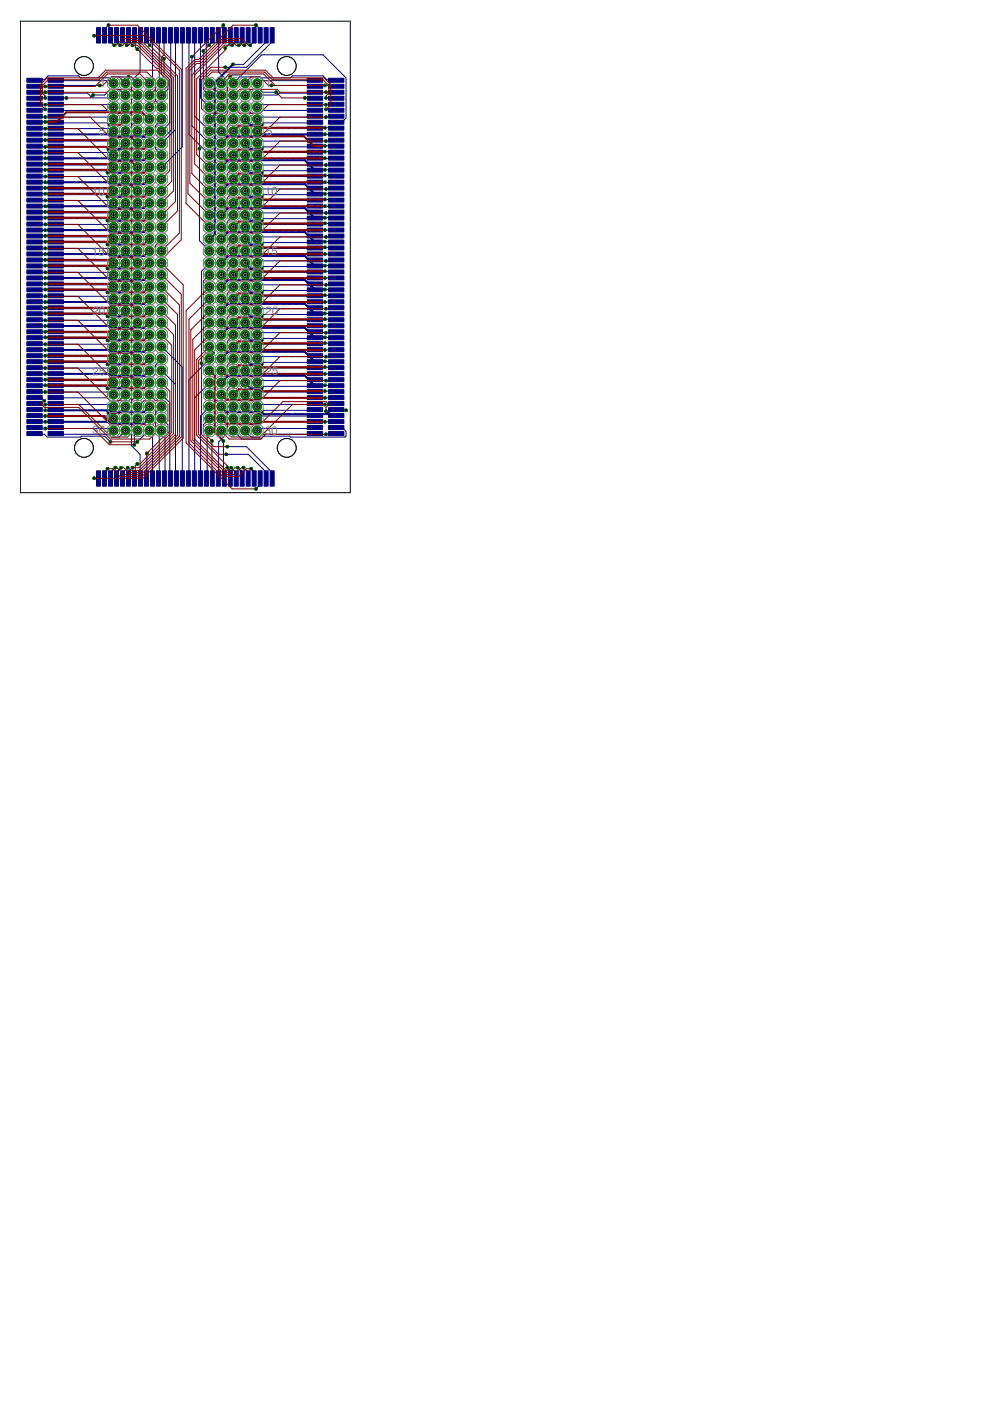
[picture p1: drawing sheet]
<svg xmlns="http://www.w3.org/2000/svg" width="210mm" height="297mm" viewBox="0 0 210 297" stroke-linecap="round" stroke-linejoin="round" font-family="sans-serif">
<g fill="none" stroke="#000" stroke-width=".21">
<path d="M7.1 17h.5M7.1 18.3h.5M7.1 19.6h.5M7.3 16.8v.5M7.3 18v.5M7.3 19.3v.5M11.6 17h.5M11.6 18.3h.5M11.6 19.6h.5M11.8 16.8v.5M11.8 18v.5M11.8 19.3v.5"/>
<path d="M20.6 7.5h.5M20.9 7.2v.5M21.9 7.5h.5M22.2 7.2v.5M23.2 7.5h.5M23.4 7.2v.5M24.4 7.5h.6M24.7 7.2v.5M25.7 7.5h.5M26 7.2v.5M27 7.5h.5M27.2 7.2v.5"/>
<path d="M28.3 7.5h.5M28.5 7.2v.5M29.5 7.5h.5M29.8 7.2v.5M30.8 7.5h.5M31.1 7.2v.5M32.1 7.5h.5M32.3 7.2v.5M33.3 7.5h.5M33.6 7.2v.5M34.6 7.5h.5M34.9 7.2v.5"/>
<path d="M35.9 7.5h.5M36.1 7.2v.5M37.1 7.5h.6M37.4 7.2v.5M38.4 7.5h.5M38.7 7.2v.5M39.7 7.5h.5M39.9 7.2v.5M41 7.5h.5M41.2 7.2v.5M42.2 7.5h.5M42.5 7.2v.5"/>
<path d="M43.5 7.5h.5M43.8 7.2v.5M44.8 7.5h.5M45 7.2v.5M46 7.5h.5M46.3 7.2v.5M47.3 7.5h.5M47.6 7.2v.5M48.6 7.5h.5M48.8 7.2v.5M49.8 7.5h.5M50.1 7.2v.5"/>
<path d="M51.1 7.5h.5M51.4 7.2v.5M52.4 7.5h.5M52.6 7.2v.5M53.6 7.5h.5M53.9 7.2v.5M54.9 7.5h.5M55.2 7.2v.5M56.2 7.5h.5M56.4 7.2v.5M57.4 7.5h.6M57.7 7.2v.5"/>
<path d="M66.5 17h.5M66.5 18.3h.5M66.5 19.6h.5M66.8 16.8v.5M66.8 18v.5M66.8 19.3v.5M71 17h.5M71 18.3h.5M71 19.6h.5M71.3 16.8v.5M71.3 18v.5M71.3 19.3v.5"/>
<path d="M7.1 20.8h.5M7.1 22.1h.5M7.1 23.4h.5M7.1 24.6h.5M7.1 25.9h.5M7.1 27.2h.5M7.1 28.4h.5M7.1 29.7h.5M7.1 31h.5M7.1 32.3h.5M7.1 33.5h.5M7.1 34.8h.5"/>
<path d="M7.1 36.1h.5M7.1 37.3h.5M7.1 38.6h.5M7.1 39.9h.5M7.3 20.6v.5M7.3 21.8v.6M7.3 23.1v.5M7.3 24.4v.5M7.3 25.7v.5M7.3 26.9v.5M7.3 28.2v.5M7.3 29.5v.5"/>
<path d="M7.3 30.7v.5M7.3 32v.5M7.3 33.3v.5M7.3 34.5v.6M7.3 35.8v.5M7.3 37.1v.5M7.3 38.4v.5M7.3 39.6v.5M11.6 20.8h.5M11.6 22.1h.5M11.6 23.4h.5M11.6 24.6h.5"/>
<path d="M11.6 25.9h.5M11.6 27.2h.5M11.6 28.4h.5M11.6 29.7h.5M11.6 31h.5M11.6 32.3h.5M11.6 33.5h.5M11.6 34.8h.5M11.6 36.1h.5M11.6 37.3h.5M11.6 38.6h.5M11.6 39.9h.5"/>
<path d="M11.8 20.6v.5M11.8 21.8v.6M11.8 23.1v.5M11.8 24.4v.5M11.8 25.7v.5M11.8 26.9v.5M11.8 28.2v.5M11.8 29.5v.5M11.8 30.7v.5M11.8 32v.5M11.8 33.3v.5M11.8 34.5v.6"/>
<path d="M11.8 35.8v.5M11.8 37.1v.5M11.8 38.4v.5M11.8 39.6v.5M66.5 20.8h.5M66.5 22.1h.5M66.5 23.4h.5M66.5 24.6h.5M66.5 25.9h.5M66.5 27.2h.5M66.5 28.4h.5M66.5 29.7h.5"/>
<path d="M66.5 31h.5M66.5 32.3h.5M66.5 33.5h.5M66.5 34.8h.5M66.5 36.1h.5M66.5 37.3h.5M66.5 38.6h.5M66.5 39.9h.5M66.8 20.6v.5M66.8 21.8v.6M66.8 23.1v.5M66.8 24.4v.5"/>
<path d="M66.8 25.7v.5M66.8 26.9v.5M66.8 28.2v.5M66.8 29.5v.5M66.8 30.7v.5M66.8 32v.5M66.8 33.3v.5M66.8 34.5v.6M66.8 35.8v.5M66.8 37.1v.5M66.8 38.4v.5M66.8 39.6v.5"/>
<path d="M71 20.8h.5M71 22.1h.5M71 23.4h.5M71 24.6h.5M71 25.9h.5M71 27.2h.5M71 28.4h.5M71 29.7h.5M71 31h.5M71 32.3h.5M71 33.5h.5M71 34.8h.5"/>
<path d="M71 36.1h.5M71 37.3h.5M71 38.6h.5M71 39.9h.5M71.3 20.6v.5M71.3 21.8v.6M71.3 23.1v.5M71.3 24.4v.5M71.3 25.7v.5M71.3 26.9v.5M71.3 28.2v.5M71.3 29.5v.5"/>
<path d="M71.3 30.7v.5M71.3 32v.5M71.3 33.3v.5M71.3 34.5v.6M71.3 35.8v.5M71.3 37.1v.5M71.3 38.4v.5M71.3 39.6v.5M7.1 41.1h.5M7.1 42.4h.5M7.1 43.7h.5M7.1 45h.5"/>
<path d="M7.1 46.2h.5M7.1 47.5h.5M7.1 48.8h.5M7.1 50h.5M7.1 51.3h.5M7.1 52.6h.5M7.1 53.8h.5M7.1 55.1h.5M7.1 56.4h.5M7.1 57.7h.5M7.1 58.9h.5M7.3 40.9v.5"/>
<path d="M7.3 42.2v.5M7.3 43.4v.5M7.3 44.7v.5M7.3 46v.5M7.3 47.2v.6M7.3 48.5v.5M7.3 49.8v.5M7.3 51.1v.5M7.3 52.3v.5M7.3 53.6v.5M7.3 54.9v.5M7.3 56.1v.5"/>
<path d="M7.3 57.4v.5M7.3 58.7v.5M7.3 59.9v.5M11.6 41.1h.5M11.6 42.4h.5M11.6 43.7h.5M11.6 45h.5M11.6 46.2h.5M11.6 47.5h.5M11.6 48.8h.5M11.6 50h.5M11.6 51.3h.5"/>
<path d="M11.6 52.6h.5M11.6 53.8h.5M11.6 55.1h.5M11.6 56.4h.5M11.6 57.7h.5M11.6 58.9h.5M11.8 40.9v.5M11.8 42.2v.5M11.8 43.4v.5M11.8 44.7v.5M11.8 46v.5M11.8 47.2v.6"/>
<path d="M11.8 48.5v.5M11.8 49.8v.5M11.8 51.1v.5M11.8 52.3v.5M11.8 53.6v.5M11.8 54.9v.5M11.8 56.1v.5M11.8 57.4v.5M11.8 58.7v.5M11.8 59.9v.5M66.5 41.1h.5M66.5 42.4h.5"/>
<path d="M66.5 43.7h.5M66.5 45h.5M66.5 46.2h.5M66.5 47.5h.5M66.5 48.8h.5M66.5 50h.5M66.5 51.3h.5M66.5 52.6h.5M66.5 53.8h.5M66.5 55.1h.5M66.5 56.4h.5M66.5 57.7h.5"/>
<path d="M66.5 58.9h.5M66.8 40.9v.5M66.8 42.2v.5M66.8 43.4v.5M66.8 44.7v.5M66.8 46v.5M66.8 47.2v.6M66.8 48.5v.5M66.8 49.8v.5M66.8 51.1v.5M66.8 52.3v.5M66.8 53.6v.5"/>
<path d="M66.8 54.9v.5M66.8 56.1v.5M66.8 57.4v.5M66.8 58.7v.5M66.8 59.9v.5M71 41.1h.5M71 42.4h.5M71 43.7h.5M71 45h.5M71 46.2h.5M71 47.5h.5M71 48.8h.5"/>
<path d="M71 50h.5M71 51.3h.5M71 52.6h.5M71 53.8h.5M71 55.1h.5M71 56.4h.5M71 57.7h.5M71 58.9h.5M71.3 40.9v.5M71.3 42.2v.5M71.3 43.4v.5M71.3 44.7v.5"/>
<path d="M71.3 46v.5M71.3 47.2v.6M71.3 48.5v.5M71.3 49.8v.5M71.3 51.1v.5M71.3 52.3v.5M71.3 53.6v.5M71.3 54.9v.5M71.3 56.1v.5M71.3 57.4v.5M71.3 58.7v.5M71.3 59.9v.5"/>
<path d="M7.1 60.2h.5M7.1 61.4h.5M7.1 62.7h.5M7.1 64h.5M7.1 65.3h.5M7.1 66.5h.5M7.1 67.8h.5M7.1 69.1h.5M7.1 70.3h.5M7.1 71.6h.5M7.1 72.9h.5M7.1 74.1h.5"/>
<path d="M7.1 75.4h.5M7.1 76.7h.5M7.1 78h.5M7.1 79.2h.5M7.3 61.2v.5M7.3 62.5v.5M7.3 63.7v.5M7.3 65v.5M7.3 66.3v.5M7.3 67.5v.6M7.3 68.8v.5M7.3 70.1v.5"/>
<path d="M7.3 71.4v.5M7.3 72.6v.5M7.3 73.9v.5M7.3 75.2v.5M7.3 76.4v.5M7.3 77.7v.5M7.3 79v.5M11.6 60.2h.5M11.6 61.4h.5M11.6 62.7h.5M11.6 64h.5M11.6 65.3h.5"/>
<path d="M11.6 66.5h.5M11.6 67.8h.5M11.6 69.1h.5M11.6 70.3h.5M11.6 71.6h.5M11.6 72.9h.5M11.6 74.1h.5M11.6 75.4h.5M11.6 76.7h.5M11.6 78h.5M11.6 79.2h.5M11.8 61.2v.5"/>
<path d="M11.8 62.5v.5M11.8 63.7v.5M11.8 65v.5M11.8 66.3v.5M11.8 67.5v.6M11.8 68.8v.5M11.8 70.1v.5M11.8 71.4v.5M11.8 72.6v.5M11.8 73.9v.5M11.8 75.2v.5M11.8 76.4v.5"/>
<path d="M11.8 77.7v.5M11.8 79v.5M66.5 60.2h.5M66.5 61.4h.5M66.5 62.7h.5M66.5 64h.5M66.5 65.3h.5M66.5 66.5h.5M66.5 67.8h.5M66.5 69.1h.5M66.5 70.3h.5M66.5 71.6h.5"/>
<path d="M66.5 72.9h.5M66.5 74.1h.5M66.5 75.4h.5M66.5 76.7h.5M66.5 78h.5M66.5 79.2h.5M66.8 61.2v.5M66.8 62.5v.5M66.8 63.7v.5M66.8 65v.5M66.8 66.3v.5M66.8 67.5v.6"/>
<path d="M66.8 68.8v.5M66.8 70.1v.5M66.8 71.4v.5M66.8 72.6v.5M66.8 73.9v.5M66.8 75.2v.5M66.8 76.4v.5M66.8 77.7v.5M66.8 79v.5M71 60.2h.5M71 61.4h.5M71 62.7h.5"/>
<path d="M71 64h.5M71 65.3h.5M71 66.5h.5M71 67.8h.5M71 69.1h.5M71 70.3h.5M71 71.6h.5M71 72.9h.5M71 74.1h.5M71 75.4h.5M71 76.7h.5M71 78h.5"/>
<path d="M71 79.2h.5M71.3 61.2v.5M71.3 62.5v.5M71.3 63.7v.5M71.3 65v.5M71.3 66.3v.5M71.3 67.5v.6M71.3 68.8v.5M71.3 70.1v.5M71.3 71.4v.5M71.3 72.6v.5M71.3 73.9v.5"/>
<path d="M71.3 75.2v.5M71.3 76.4v.5M71.3 77.7v.5M71.3 79v.5M7.1 80.5h.5M7.1 81.8h.5M7.1 83h.5M7.1 84.3h.5M7.1 85.6h.5M7.1 86.8h.5M7.1 88.1h.5M7.1 89.4h.5"/>
<path d="M7.1 90.7h.5M7.1 91.9h.5M7.3 80.2v.6M7.3 81.5v.5M7.3 82.8v.5M7.3 84.1v.5M7.3 85.3v.5M7.3 86.6v.5M7.3 87.9v.5M7.3 89.1v.5M7.3 90.4v.5M7.3 91.7v.5"/>
<path d="M11.6 80.5h.5M11.6 81.8h.5M11.6 83h.5M11.6 84.3h.5M11.6 85.6h.5M11.6 86.8h.5M11.6 88.1h.5M11.6 89.4h.5M11.6 90.7h.5M11.6 91.9h.5M11.8 80.2v.6M11.8 81.5v.5"/>
<path d="M11.8 82.8v.5M11.8 84.1v.5M11.8 85.3v.5M11.8 86.6v.5M11.8 87.9v.5M11.8 89.1v.5M11.8 90.4v.5M11.8 91.7v.5M66.5 80.5h.5M66.5 81.8h.5M66.5 83h.5M66.5 84.3h.5"/>
<path d="M66.5 85.6h.5M66.5 86.8h.5M66.5 88.1h.5M66.5 89.4h.5M66.5 90.7h.5M66.5 91.9h.5M66.8 80.2v.6M66.8 81.5v.5M66.8 82.8v.5M66.8 84.1v.5M66.8 85.3v.5M66.8 86.6v.5"/>
<path d="M66.8 87.9v.5M66.8 89.1v.5M66.8 90.4v.5M66.8 91.7v.5M71 80.5h.5M71 81.8h.5M71 83h.5M71 84.3h.5M71 85.6h.5M71 86.8h.5M71 88.1h.5M71 89.4h.5"/>
<path d="M71 90.7h.5M71 91.9h.5M71.3 80.2v.6M71.3 81.5v.5M71.3 82.8v.5M71.3 84.1v.5M71.3 85.3v.5M71.3 86.6v.5M71.3 87.9v.5M71.3 89.1v.5M71.3 90.4v.5M71.3 91.7v.5"/>
<path d="M20.6 101.5h.5M20.9 101.2v.5M21.9 101.5h.5M22.2 101.2v.5M23.2 101.5h.5M23.4 101.2v.5M24.4 101.5h.6M24.7 101.2v.5M25.7 101.5h.5M26 101.2v.5M27 101.5h.5M27.2 101.2v.5"/>
<path d="M28.3 101.5h.5M28.5 101.2v.5M29.5 101.5h.5M29.8 101.2v.5M30.8 101.5h.5M31.1 101.2v.5M32.1 101.5h.5M32.3 101.2v.5M33.3 101.5h.5M33.6 101.2v.5M34.6 101.5h.5M34.9 101.2v.5"/>
<path d="M35.9 101.5h.5M36.1 101.2v.5M37.1 101.5h.6M37.4 101.2v.5M38.4 101.5h.5M38.7 101.2v.5M39.7 101.5h.5M39.9 101.2v.5M41 101.5h.5M41.2 101.2v.5M42.2 101.5h.5M42.5 101.2v.5"/>
<path d="M43.5 101.5h.5M43.8 101.2v.5M44.8 101.5h.5M45 101.2v.5M46 101.5h.5M46.3 101.2v.5M47.3 101.5h.5M47.6 101.2v.5M48.6 101.5h.5M48.8 101.2v.5M49.8 101.5h.5M50.1 101.2v.5"/>
<path d="M51.1 101.5h.5M51.4 101.2v.5M52.4 101.5h.5M52.6 101.2v.5M53.6 101.5h.5M53.9 101.2v.5M54.9 101.5h.5M55.2 101.2v.5M56.2 101.5h.5M56.4 101.2v.5M57.4 101.5h.6M57.7 101.2v.5"/>
</g>
<g fill="#000080" stroke="#000080" stroke-width=".21">
<path d="M5.7 16.6h3.2l.1 .8h-3.3z" fill-rule="evenodd"/>
<path d="M5.7 17.9h3.2l.1 .8h-3.3z" fill-rule="evenodd"/>
<path d="M5.7 19.1h3.2l.1 .8-3.3 .1z" fill-rule="evenodd"/>
<path d="M5.7 20.4h3.2l.1 .8-3.3 .1z" fill-rule="evenodd"/>
<path d="M5.7 21.7h3.2l.1 .8h-3.3z" fill-rule="evenodd"/>
<path d="M5.7 23l3.2-.1 .1 .9h-3.3z" fill-rule="evenodd"/>
<path d="M5.7 24.2h3.2l.1 .8-3.3 .1z" fill-rule="evenodd"/>
<path d="M5.7 25.5h3.2l.1 .8h-3.3z" fill-rule="evenodd"/>
<path d="M5.7 26.8h3.2l.1 .8h-3.3z" fill-rule="evenodd"/>
<path d="M5.7 28h3.2l.1 .8-3.3 .1z" fill-rule="evenodd"/>
<path d="M5.7 29.3h3.2l.1 .8h-3.3z" fill-rule="evenodd"/>
<path d="M5.7 30.6h3.2l.1 .8h-3.3z" fill-rule="evenodd"/>
<path d="M5.7 31.8h3.2l.1 .8-3.3 .1z" fill-rule="evenodd"/>
<path d="M5.7 33.1h3.2l.1 .8-3.3 .1z" fill-rule="evenodd"/>
<path d="M5.7 34.4h3.2l.1 .8h-3.3z" fill-rule="evenodd"/>
<path d="M5.7 35.7l3.2-.1 .1 .9h-3.3z" fill-rule="evenodd"/>
<path d="M5.7 36.9h3.2l.1 .8-3.3 .1z" fill-rule="evenodd"/>
<path d="M5.7 38.2h3.2l.1 .8h-3.3z" fill-rule="evenodd"/>
<path d="M5.7 39.5h3.2l.1 .8h-3.3z" fill-rule="evenodd"/>
<path d="M5.7 40.7h3.2l.1 .8-3.3 .1z" fill-rule="evenodd"/>
<path d="M5.7 42h3.2l.1 .8h-3.3z" fill-rule="evenodd"/>
<path d="M5.7 43.3h3.2l.1 .8h-3.3z" fill-rule="evenodd"/>
<path d="M5.7 44.5h3.2l.1 .8-3.3 .1z" fill-rule="evenodd"/>
<path d="M5.7 45.8h3.2l.1 .8-3.3 .1z" fill-rule="evenodd"/>
<path d="M5.7 47.1h3.2l.1 .8h-3.3z" fill-rule="evenodd"/>
<path d="M5.7 48.4l3.2-.1 .1 .9h-3.3z" fill-rule="evenodd"/>
<path d="M5.7 49.6h3.2l.1 .8-3.3 .1z" fill-rule="evenodd"/>
<path d="M5.7 50.9h3.2l.1 .8h-3.3z" fill-rule="evenodd"/>
<path d="M5.7 52.2h3.2l.1 .8h-3.3z" fill-rule="evenodd"/>
<path d="M5.7 53.4h3.2l.1 .8-3.3 .1z" fill-rule="evenodd"/>
<path d="M5.7 54.7h3.2l.1 .8h-3.3z" fill-rule="evenodd"/>
<path d="M5.7 56h3.2l.1 .8h-3.3z" fill-rule="evenodd"/>
<path d="M5.7 57.2h3.2l.1 .8-3.3 .1z" fill-rule="evenodd"/>
<path d="M5.7 58.5h3.2l.1 .8-3.3 .1z" fill-rule="evenodd"/>
<path d="M5.7 59.8h3.2l.1 .8h-3.3z" fill-rule="evenodd"/>
<path d="M5.7 61h3.2l.1 .8-3.3 .1z" fill-rule="evenodd"/>
<path d="M5.7 62.3h3.2l.1 .8h-3.3z" fill-rule="evenodd"/>
<path d="M5.7 63.6h3.2l.1 .8h-3.3z" fill-rule="evenodd"/>
<path d="M5.7 64.8h3.2l.1 .8-3.3 .1z" fill-rule="evenodd"/>
<path d="M5.7 66.1h3.2l.1 .8-3.3 .1z" fill-rule="evenodd"/>
<path d="M5.7 67.4h3.2l.1 .8h-3.3z" fill-rule="evenodd"/>
<path d="M5.7 68.7l3.2-.1 .1 .9h-3.3z" fill-rule="evenodd"/>
<path d="M5.7 69.9h3.2l.1 .8-3.3 .1z" fill-rule="evenodd"/>
<path d="M5.7 71.2h3.2l.1 .8h-3.3z" fill-rule="evenodd"/>
<path d="M5.7 72.5h3.2l.1 .8h-3.3z" fill-rule="evenodd"/>
<path d="M5.7 73.7h3.2l.1 .8-3.3 .1z" fill-rule="evenodd"/>
<path d="M5.7 75h3.2l.1 .8h-3.3z" fill-rule="evenodd"/>
<path d="M5.7 76.3h3.2l.1 .8h-3.3z" fill-rule="evenodd"/>
<path d="M5.7 77.5h3.2l.1 .8-3.3 .1z" fill-rule="evenodd"/>
<path d="M5.7 78.8h3.2l.1 .8-3.3 .1z" fill-rule="evenodd"/>
<path d="M5.7 80.1h3.2l.1 .8h-3.3z" fill-rule="evenodd"/>
<path d="M5.7 81.4l3.2-.1 .1 .9h-3.3z" fill-rule="evenodd"/>
<path d="M5.7 82.6h3.2l.1 .8-3.3 .1z" fill-rule="evenodd"/>
<path d="M5.7 83.9h3.2l.1 .8h-3.3z" fill-rule="evenodd"/>
<path d="M5.7 85.2h3.2l.1 .8h-3.3z" fill-rule="evenodd"/>
<path d="M5.7 86.4h3.2l.1 .8-3.3 .1z" fill-rule="evenodd"/>
<path d="M5.7 87.7h3.2l.1 .8h-3.3z" fill-rule="evenodd"/>
<path d="M5.7 89h3.2l.1 .8h-3.3z" fill-rule="evenodd"/>
<path d="M5.7 90.2h3.2l.1 .8-3.3 .1z" fill-rule="evenodd"/>
<path d="M5.7 91.5h3.2l.1 .8-3.3 .1z" fill-rule="evenodd"/>
<path d="M10.2 16.6h3.2v.8h-3.2z" fill-rule="evenodd"/>
<path d="M10.2 17.9h3.2v.8h-3.2z" fill-rule="evenodd"/>
<path d="M10.2 19.1h3.2v.8l-3.2 .1z" fill-rule="evenodd"/>
<path d="M10.2 20.4h3.2v.8l-3.2 .1z" fill-rule="evenodd"/>
<path d="M10.2 21.7h3.2v.8h-3.2z" fill-rule="evenodd"/>
<path d="M10.2 23l3.2-.1v.9h-3.2z" fill-rule="evenodd"/>
<path d="M10.2 24.2h3.2v.8l-3.2 .1z" fill-rule="evenodd"/>
<path d="M10.2 25.5h3.2v.8h-3.2z" fill-rule="evenodd"/>
<path d="M10.2 26.8h3.2v.8h-3.2z" fill-rule="evenodd"/>
<path d="M10.2 28h3.2v.8l-3.2 .1z" fill-rule="evenodd"/>
<path d="M10.2 29.3h3.2v.8h-3.2z" fill-rule="evenodd"/>
<path d="M10.2 30.6h3.2v.8h-3.2z" fill-rule="evenodd"/>
<path d="M10.2 31.8h3.2v.8l-3.2 .1z" fill-rule="evenodd"/>
<path d="M10.2 33.1h3.2v.8l-3.2 .1z" fill-rule="evenodd"/>
<path d="M10.2 34.4h3.2v.8h-3.2z" fill-rule="evenodd"/>
<path d="M10.2 35.7l3.2-.1v.9h-3.2z" fill-rule="evenodd"/>
<path d="M10.2 36.9h3.2v.8l-3.2 .1z" fill-rule="evenodd"/>
<path d="M10.2 38.2h3.2v.8h-3.2z" fill-rule="evenodd"/>
<path d="M10.2 39.5h3.2v.8h-3.2z" fill-rule="evenodd"/>
<path d="M10.2 40.7h3.2v.8l-3.2 .1z" fill-rule="evenodd"/>
<path d="M10.2 42h3.2v.8h-3.2z" fill-rule="evenodd"/>
<path d="M10.2 43.3h3.2v.8h-3.2z" fill-rule="evenodd"/>
<path d="M10.2 44.5h3.2v.8l-3.2 .1z" fill-rule="evenodd"/>
<path d="M10.2 45.8h3.2v.8l-3.2 .1z" fill-rule="evenodd"/>
<path d="M10.2 47.1h3.2v.8h-3.2z" fill-rule="evenodd"/>
<path d="M10.2 48.4l3.2-.1v.9h-3.2z" fill-rule="evenodd"/>
<path d="M10.2 49.6h3.2v.8l-3.2 .1z" fill-rule="evenodd"/>
<path d="M10.2 50.9h3.2v.8h-3.2z" fill-rule="evenodd"/>
<path d="M10.2 52.2h3.2v.8h-3.2z" fill-rule="evenodd"/>
<path d="M10.2 53.4h3.2v.8l-3.2 .1z" fill-rule="evenodd"/>
<path d="M10.2 54.7h3.2v.8h-3.2z" fill-rule="evenodd"/>
<path d="M10.2 56h3.2v.8h-3.2z" fill-rule="evenodd"/>
<path d="M10.2 57.2h3.2v.8l-3.2 .1z" fill-rule="evenodd"/>
<path d="M10.2 58.5h3.2v.8l-3.2 .1z" fill-rule="evenodd"/>
<path d="M10.2 59.8h3.2v.8h-3.2z" fill-rule="evenodd"/>
<path d="M10.2 61h3.2v.8l-3.2 .1z" fill-rule="evenodd"/>
<path d="M10.2 62.3h3.2v.8h-3.2z" fill-rule="evenodd"/>
<path d="M10.2 63.6h3.2v.8h-3.2z" fill-rule="evenodd"/>
<path d="M10.2 64.8h3.2v.8l-3.2 .1z" fill-rule="evenodd"/>
<path d="M10.2 66.1h3.2v.8l-3.2 .1z" fill-rule="evenodd"/>
<path d="M10.2 67.4h3.2v.8h-3.2z" fill-rule="evenodd"/>
<path d="M10.2 68.7l3.2-.1v.9h-3.2z" fill-rule="evenodd"/>
<path d="M10.2 69.9h3.2v.8l-3.2 .1z" fill-rule="evenodd"/>
<path d="M10.2 71.2h3.2v.8h-3.2z" fill-rule="evenodd"/>
<path d="M10.2 72.5h3.2v.8h-3.2z" fill-rule="evenodd"/>
<path d="M10.2 73.7h3.2v.8l-3.2 .1z" fill-rule="evenodd"/>
<path d="M10.2 75h3.2v.8h-3.2z" fill-rule="evenodd"/>
<path d="M10.2 76.3h3.2v.8h-3.2z" fill-rule="evenodd"/>
<path d="M10.2 77.5h3.2v.8l-3.2 .1z" fill-rule="evenodd"/>
<path d="M10.2 78.8h3.2v.8l-3.2 .1z" fill-rule="evenodd"/>
<path d="M10.2 80.1h3.2v.8h-3.2z" fill-rule="evenodd"/>
<path d="M10.2 81.4l3.2-.1v.9h-3.2z" fill-rule="evenodd"/>
<path d="M10.2 82.6h3.2v.8l-3.2 .1z" fill-rule="evenodd"/>
<path d="M10.2 83.9h3.2v.8h-3.2z" fill-rule="evenodd"/>
<path d="M10.2 85.2h3.2v.8h-3.2z" fill-rule="evenodd"/>
<path d="M10.2 86.4h3.2v.8l-3.2 .1z" fill-rule="evenodd"/>
<path d="M10.2 87.7h3.2v.8h-3.2z" fill-rule="evenodd"/>
<path d="M10.2 89h3.2v.8h-3.2z" fill-rule="evenodd"/>
<path d="M10.2 90.2h3.2v.8l-3.2 .1z" fill-rule="evenodd"/>
<path d="M10.2 91.5h3.2v.8l-3.2 .1z" fill-rule="evenodd"/>
<path d="M65.2 16.6h3.2v.8h-3.2z" fill-rule="evenodd"/>
<path d="M65.2 17.9h3.2v.8h-3.2z" fill-rule="evenodd"/>
<path d="M65.2 19.1h3.2v.8l-3.2 .1z" fill-rule="evenodd"/>
<path d="M65.2 20.4h3.2v.8l-3.2 .1z" fill-rule="evenodd"/>
<path d="M65.2 21.7h3.2v.8h-3.2z" fill-rule="evenodd"/>
<path d="M65.2 23l3.2-.1v.9h-3.2z" fill-rule="evenodd"/>
<path d="M65.2 24.2h3.2v.8l-3.2 .1z" fill-rule="evenodd"/>
<path d="M65.2 25.5h3.2v.8h-3.2z" fill-rule="evenodd"/>
<path d="M65.2 26.8h3.2v.8h-3.2z" fill-rule="evenodd"/>
<path d="M65.2 28h3.2v.8l-3.2 .1z" fill-rule="evenodd"/>
<path d="M65.2 29.3h3.2v.8h-3.2z" fill-rule="evenodd"/>
<path d="M65.2 30.6h3.2v.8h-3.2z" fill-rule="evenodd"/>
<path d="M65.2 31.8h3.2v.8l-3.2 .1z" fill-rule="evenodd"/>
<path d="M65.2 33.1h3.2v.8l-3.2 .1z" fill-rule="evenodd"/>
<path d="M65.2 34.4h3.2v.8h-3.2z" fill-rule="evenodd"/>
<path d="M65.2 35.7l3.2-.1v.9h-3.2z" fill-rule="evenodd"/>
<path d="M65.2 36.9h3.2v.8l-3.2 .1z" fill-rule="evenodd"/>
<path d="M65.2 38.2h3.2v.8h-3.2z" fill-rule="evenodd"/>
<path d="M65.2 39.5h3.2v.8h-3.2z" fill-rule="evenodd"/>
<path d="M65.2 40.7h3.2v.8l-3.2 .1z" fill-rule="evenodd"/>
<path d="M65.2 42h3.2v.8h-3.2z" fill-rule="evenodd"/>
<path d="M65.2 43.3h3.2v.8h-3.2z" fill-rule="evenodd"/>
<path d="M65.2 44.5h3.2v.8l-3.2 .1z" fill-rule="evenodd"/>
<path d="M65.2 45.8h3.2v.8l-3.2 .1z" fill-rule="evenodd"/>
<path d="M65.2 47.1h3.2v.8h-3.2z" fill-rule="evenodd"/>
<path d="M65.2 48.4l3.2-.1v.9h-3.2z" fill-rule="evenodd"/>
<path d="M65.2 49.6h3.2v.8l-3.2 .1z" fill-rule="evenodd"/>
<path d="M65.2 50.9h3.2v.8h-3.2z" fill-rule="evenodd"/>
<path d="M65.2 52.2h3.2v.8h-3.2z" fill-rule="evenodd"/>
<path d="M65.2 53.4h3.2v.8l-3.2 .1z" fill-rule="evenodd"/>
<path d="M65.2 54.7h3.2v.8h-3.2z" fill-rule="evenodd"/>
<path d="M65.2 56h3.2v.8h-3.2z" fill-rule="evenodd"/>
<path d="M65.2 57.2h3.2v.8l-3.2 .1z" fill-rule="evenodd"/>
<path d="M65.2 58.5h3.2v.8l-3.2 .1z" fill-rule="evenodd"/>
<path d="M65.2 59.8h3.2v.8h-3.2z" fill-rule="evenodd"/>
<path d="M65.2 61h3.2v.8l-3.2 .1z" fill-rule="evenodd"/>
<path d="M65.2 62.3h3.2v.8h-3.2z" fill-rule="evenodd"/>
<path d="M65.2 63.6h3.2v.8h-3.2z" fill-rule="evenodd"/>
<path d="M65.2 64.8h3.2v.8l-3.2 .1z" fill-rule="evenodd"/>
<path d="M65.2 66.1h3.2v.8l-3.2 .1z" fill-rule="evenodd"/>
<path d="M65.2 67.4h3.2v.8h-3.2z" fill-rule="evenodd"/>
<path d="M65.2 68.7l3.2-.1v.9h-3.2z" fill-rule="evenodd"/>
<path d="M65.2 69.9h3.2v.8l-3.2 .1z" fill-rule="evenodd"/>
<path d="M65.2 71.2h3.2v.8h-3.2z" fill-rule="evenodd"/>
<path d="M65.2 72.5h3.2v.8h-3.2z" fill-rule="evenodd"/>
<path d="M65.2 73.7h3.2v.8l-3.2 .1z" fill-rule="evenodd"/>
<path d="M65.2 75h3.2v.8h-3.2z" fill-rule="evenodd"/>
<path d="M65.2 76.3h3.2v.8h-3.2z" fill-rule="evenodd"/>
<path d="M65.2 77.5h3.2v.8l-3.2 .1z" fill-rule="evenodd"/>
<path d="M65.2 78.8h3.2v.8l-3.2 .1z" fill-rule="evenodd"/>
<path d="M65.2 80.1h3.2v.8h-3.2z" fill-rule="evenodd"/>
<path d="M65.2 81.4l3.2-.1v.9h-3.2z" fill-rule="evenodd"/>
<path d="M65.2 82.6h3.2v.8l-3.2 .1z" fill-rule="evenodd"/>
<path d="M65.2 83.9h3.2v.8h-3.2z" fill-rule="evenodd"/>
<path d="M65.2 85.2h3.2v.8h-3.2z" fill-rule="evenodd"/>
<path d="M65.2 86.4h3.2v.8l-3.2 .1z" fill-rule="evenodd"/>
<path d="M65.2 87.7h3.2v.8h-3.2z" fill-rule="evenodd"/>
<path d="M65.2 89h3.2v.8h-3.2z" fill-rule="evenodd"/>
<path d="M65.2 90.2h3.2v.8l-3.2 .1z" fill-rule="evenodd"/>
<path d="M65.2 91.5h3.2v.8l-3.2 .1z" fill-rule="evenodd"/>
<path d="M69.7 16.6h3.2v.8h-3.2z" fill-rule="evenodd"/>
<path d="M69.7 17.9h3.2v.8h-3.2z" fill-rule="evenodd"/>
<path d="M69.7 19.1h3.2v.8l-3.2 .1z" fill-rule="evenodd"/>
<path d="M69.7 20.4h3.2v.8l-3.2 .1z" fill-rule="evenodd"/>
<path d="M69.7 21.7h3.2v.8h-3.2z" fill-rule="evenodd"/>
<path d="M69.7 23l3.2-.1v.9h-3.2z" fill-rule="evenodd"/>
<path d="M69.7 24.2h3.2v.8l-3.2 .1z" fill-rule="evenodd"/>
<path d="M69.7 25.5h3.2v.8h-3.2z" fill-rule="evenodd"/>
<path d="M69.7 26.8h3.2v.8h-3.2z" fill-rule="evenodd"/>
<path d="M69.7 28h3.2v.8l-3.2 .1z" fill-rule="evenodd"/>
<path d="M69.7 29.3h3.2v.8h-3.2z" fill-rule="evenodd"/>
<path d="M69.7 30.6h3.2v.8h-3.2z" fill-rule="evenodd"/>
<path d="M69.7 31.8h3.2v.8l-3.2 .1z" fill-rule="evenodd"/>
<path d="M69.7 33.1h3.2v.8l-3.2 .1z" fill-rule="evenodd"/>
<path d="M69.7 34.4h3.2v.8h-3.2z" fill-rule="evenodd"/>
<path d="M69.7 35.7l3.2-.1v.9h-3.2z" fill-rule="evenodd"/>
<path d="M69.7 36.9h3.2v.8l-3.2 .1z" fill-rule="evenodd"/>
<path d="M69.7 38.2h3.2v.8h-3.2z" fill-rule="evenodd"/>
<path d="M69.7 39.5h3.2v.8h-3.2z" fill-rule="evenodd"/>
<path d="M69.7 40.7h3.2v.8l-3.2 .1z" fill-rule="evenodd"/>
<path d="M69.7 42h3.2v.8h-3.2z" fill-rule="evenodd"/>
<path d="M69.7 43.3h3.2v.8h-3.2z" fill-rule="evenodd"/>
<path d="M69.7 44.5h3.2v.8l-3.2 .1z" fill-rule="evenodd"/>
<path d="M69.7 45.8h3.2v.8l-3.2 .1z" fill-rule="evenodd"/>
<path d="M69.7 47.1h3.2v.8h-3.2z" fill-rule="evenodd"/>
<path d="M69.7 48.4l3.2-.1v.9h-3.2z" fill-rule="evenodd"/>
<path d="M69.7 49.6h3.2v.8l-3.2 .1z" fill-rule="evenodd"/>
<path d="M69.7 50.9h3.2v.8h-3.2z" fill-rule="evenodd"/>
<path d="M69.7 52.2h3.2v.8h-3.2z" fill-rule="evenodd"/>
<path d="M69.7 53.4h3.2v.8l-3.2 .1z" fill-rule="evenodd"/>
<path d="M69.7 54.7h3.2v.8h-3.2z" fill-rule="evenodd"/>
<path d="M69.7 56h3.2v.8h-3.2z" fill-rule="evenodd"/>
<path d="M69.7 57.2h3.2v.8l-3.2 .1z" fill-rule="evenodd"/>
<path d="M69.7 58.5h3.2v.8l-3.2 .1z" fill-rule="evenodd"/>
<path d="M69.7 59.8h3.2v.8h-3.2z" fill-rule="evenodd"/>
<path d="M69.7 61h3.2v.8l-3.2 .1z" fill-rule="evenodd"/>
<path d="M69.7 62.3h3.2v.8h-3.2z" fill-rule="evenodd"/>
<path d="M69.7 63.6h3.2v.8h-3.2z" fill-rule="evenodd"/>
<path d="M69.7 64.8h3.2v.8l-3.2 .1z" fill-rule="evenodd"/>
<path d="M69.7 66.1h3.2v.8l-3.2 .1z" fill-rule="evenodd"/>
<path d="M69.7 67.4h3.2v.8h-3.2z" fill-rule="evenodd"/>
<path d="M69.7 68.7l3.2-.1v.9h-3.2z" fill-rule="evenodd"/>
<path d="M69.7 69.9h3.2v.8l-3.2 .1z" fill-rule="evenodd"/>
<path d="M69.7 71.2h3.2v.8h-3.2z" fill-rule="evenodd"/>
<path d="M69.7 72.5h3.2v.8h-3.2z" fill-rule="evenodd"/>
<path d="M69.7 73.7h3.2v.8l-3.2 .1z" fill-rule="evenodd"/>
<path d="M69.7 75h3.2v.8h-3.2z" fill-rule="evenodd"/>
<path d="M69.7 76.3h3.2v.8h-3.2z" fill-rule="evenodd"/>
<path d="M69.7 77.5h3.2v.8l-3.2 .1z" fill-rule="evenodd"/>
<path d="M69.7 78.8h3.2v.8l-3.2 .1z" fill-rule="evenodd"/>
<path d="M69.7 80.1h3.2v.8h-3.2z" fill-rule="evenodd"/>
<path d="M69.7 81.4l3.2-.1v.9h-3.2z" fill-rule="evenodd"/>
<path d="M69.7 82.6h3.2v.8l-3.2 .1z" fill-rule="evenodd"/>
<path d="M69.7 83.9h3.2v.8h-3.2z" fill-rule="evenodd"/>
<path d="M69.7 85.2h3.2v.8h-3.2z" fill-rule="evenodd"/>
<path d="M69.7 86.4h3.2v.8l-3.2 .1z" fill-rule="evenodd"/>
<path d="M69.7 87.7h3.2v.8h-3.2z" fill-rule="evenodd"/>
<path d="M69.7 89h3.2v.8h-3.2z" fill-rule="evenodd"/>
<path d="M69.7 90.2h3.2v.8l-3.2 .1z" fill-rule="evenodd"/>
<path d="M69.7 91.5h3.2v.8l-3.2 .1z" fill-rule="evenodd"/>
<path d="M20.5 5.9h.8v3.2h-.8z" fill-rule="evenodd"/>
<path d="M21.7 5.9h.9l-.1 3.2h-.8z" fill-rule="evenodd"/>
<path d="M23 5.9h.9l-.1 3.2h-.8z" fill-rule="evenodd"/>
<path d="M24.3 5.9h.8v3.2h-.8z" fill-rule="evenodd"/>
<path d="M25.6 5.9h.8v3.2h-.9z" fill-rule="evenodd"/>
<path d="M26.8 5.9h.9l-.1 3.2h-.8z" fill-rule="evenodd"/>
<path d="M28.1 5.9h.8v3.2h-.8z" fill-rule="evenodd"/>
<path d="M29.4 5.9h.8v3.2h-.8z" fill-rule="evenodd"/>
<path d="M30.6 5.9h.9l-.1 3.2h-.8z" fill-rule="evenodd"/>
<path d="M31.9 5.9h.8v3.2h-.8z" fill-rule="evenodd"/>
<path d="M33.2 5.9h.8v3.2h-.8z" fill-rule="evenodd"/>
<path d="M34.4 5.9h.9l-.1 3.2h-.8z" fill-rule="evenodd"/>
<path d="M35.7 5.9h.9l-.1 3.2h-.8z" fill-rule="evenodd"/>
<path d="M37 5.9h.8v3.2h-.8z" fill-rule="evenodd"/>
<path d="M38.3 5.9h.8v3.2h-.9z" fill-rule="evenodd"/>
<path d="M39.5 5.9h.9l-.1 3.2h-.8z" fill-rule="evenodd"/>
<path d="M40.8 5.9h.8v3.2h-.8z" fill-rule="evenodd"/>
<path d="M42.1 5.9h.8v3.2h-.8z" fill-rule="evenodd"/>
<path d="M43.3 5.9h.9l-.1 3.2h-.8z" fill-rule="evenodd"/>
<path d="M44.6 5.9h.8v3.2h-.8z" fill-rule="evenodd"/>
<path d="M45.9 5.9h.8v3.2h-.8z" fill-rule="evenodd"/>
<path d="M47.1 5.9h.9l-.1 3.2h-.8z" fill-rule="evenodd"/>
<path d="M48.4 5.9h.9l-.1 3.2h-.8z" fill-rule="evenodd"/>
<path d="M49.7 5.9h.8v3.2h-.8z" fill-rule="evenodd"/>
<path d="M50.9 5.9h.9l-.1 3.2h-.8z" fill-rule="evenodd"/>
<path d="M52.2 5.9h.8v3.2h-.8z" fill-rule="evenodd"/>
<path d="M53.5 5.9h.8v3.2h-.8z" fill-rule="evenodd"/>
<path d="M54.7 5.9h.9l-.1 3.2h-.8z" fill-rule="evenodd"/>
<path d="M56 5.9h.9l-.1 3.2h-.8z" fill-rule="evenodd"/>
<path d="M57.3 5.9h.8v3.2h-.8z" fill-rule="evenodd"/>
<path d="M20.5 99.8l.8 .1v3.2l-.8-.1z" fill-rule="evenodd"/>
<path d="M21.7 99.8l.9 .1-.1 3.2-.8-.1z" fill-rule="evenodd"/>
<path d="M23 99.8l.9 .1-.1 3.2-.8-.1z" fill-rule="evenodd"/>
<path d="M24.3 99.8l.8 .1v3.2l-.8-.1z" fill-rule="evenodd"/>
<path d="M25.6 99.8l.8 .1v3.2l-.9-.1z" fill-rule="evenodd"/>
<path d="M26.8 99.8l.9 .1-.1 3.2-.8-.1z" fill-rule="evenodd"/>
<path d="M28.1 99.8l.8 .1v3.2l-.8-.1z" fill-rule="evenodd"/>
<path d="M29.4 99.8l.8 .1v3.2l-.8-.1z" fill-rule="evenodd"/>
<path d="M30.6 99.8l.9 .1-.1 3.2-.8-.1z" fill-rule="evenodd"/>
<path d="M31.9 99.8l.8 .1v3.2l-.8-.1z" fill-rule="evenodd"/>
<path d="M33.2 99.8l.8 .1v3.2l-.8-.1z" fill-rule="evenodd"/>
<path d="M34.4 99.8l.9 .1-.1 3.2-.8-.1z" fill-rule="evenodd"/>
<path d="M35.7 99.8l.9 .1-.1 3.2-.8-.1z" fill-rule="evenodd"/>
<path d="M37 99.8l.8 .1v3.2l-.8-.1z" fill-rule="evenodd"/>
<path d="M38.3 99.8l.8 .1v3.2l-.9-.1z" fill-rule="evenodd"/>
<path d="M39.5 99.8l.9 .1-.1 3.2-.8-.1z" fill-rule="evenodd"/>
<path d="M40.8 99.8l.8 .1v3.2l-.8-.1z" fill-rule="evenodd"/>
<path d="M42.1 99.8l.8 .1v3.2l-.8-.1z" fill-rule="evenodd"/>
<path d="M43.3 99.8l.9 .1-.1 3.2-.8-.1z" fill-rule="evenodd"/>
<path d="M44.6 99.8l.8 .1v3.2l-.8-.1z" fill-rule="evenodd"/>
<path d="M45.9 99.8l.8 .1v3.2l-.8-.1z" fill-rule="evenodd"/>
<path d="M47.1 99.8l.9 .1-.1 3.2-.8-.1z" fill-rule="evenodd"/>
<path d="M48.4 99.8l.9 .1-.1 3.2-.8-.1z" fill-rule="evenodd"/>
<path d="M49.7 99.8l.8 .1v3.2l-.8-.1z" fill-rule="evenodd"/>
<path d="M50.9 99.8l.9 .1-.1 3.2-.8-.1z" fill-rule="evenodd"/>
<path d="M52.2 99.8l.8 .1v3.2l-.8-.1z" fill-rule="evenodd"/>
<path d="M53.5 99.8l.8 .1v3.2l-.8-.1z" fill-rule="evenodd"/>
<path d="M54.7 99.8l.9 .1-.1 3.2-.8-.1z" fill-rule="evenodd"/>
<path d="M56 99.8l.9 .1-.1 3.2-.8-.1z" fill-rule="evenodd"/>
<path d="M57.3 99.8l.8 .1v3.2l-.8-.1z" fill-rule="evenodd"/>
</g>
<g fill="none" stroke="#000080" stroke-width=".21">
<path d="M7.3 18.3h2.3M7.3 19.6h2.3M11.8 19.6v.1h6.7l1.1 1.1h4l.5-.6M11.8 17l11.8 .1 .5 .6M20.9 7.5l-.9 .1M21.2 18.1h-9.4v.2M23 5.3l-.8 .8v1.4M23.4 7.5l.2 .1v1.4l.6 .6M24.7 7.5l.1 .1v1.4l.6 .6M26 7.5l.1 1.3 .8 .8M27.2 7.5l.1 1.3 .8 .8M27.3 16.3h-3.7l-.2 .2h-6.3l-.4-.4h-6.5l-.8 .8-2.1 .1"/>
<path d="M28.5 7.5l.2 .1v2.4l.4 .4M29.8 7.5l-.1 7.8-1.8 1.8v11.4l.6 .6h3.8l.7 .6v1.8l1.2 1.4M31.1 7.5v1.5l.6 .6M32.3 7.5v9l.7 .6v4.3l1.2 1.3M33.6 7.5l.2 .1v9.5l.4 .6M34.8 12.4v3.3l1.2 1.2v9.2l-1.8 1.7M34.9 7.5l-.1 4.1-.6 .6v3.5l1.4 1.4v1.8l-1.4 1.3M36.1 7.5l.1 9 .2 .2v10.8l-1.6 1.6h-1.2l-.6-.6v-1.9l1.2-1.3M37.4 7.5l-.2 .1v19.9l-3 2.9M38.7 7.5v23.6l-4.5 4.3M39.9 7.5l.2 .1v20.9l4.3 4.4M40.7 12v14.6l3.7 3.8"/>
<path d="M41.2 7.5l.1 17.1 3.1 3.2M42.5 7.5v13.3l1.9 1.9M43.1 10.8v8.1l1.3 1.3M43.8 7.5l-.1 9.4 .7 .8M45 7.5l-.1 1.5-.6 .6M46.3 7.5l.1 7.8 1.8 1.8v6.3l-.6 .6h-1.9l-1.3 1.3M47.4 5.3v2.1l.2 .1M48.8 16.3l.4-.4h2l4.3-4.3h13l4.9 4.9v8.5l-.8 .8-1.3 .1M48.8 7.5v1.7l-1 1M50.1 7.5l-.1 1.3-.8 .8M51.4 7.5l-.2 1.5-.6 .6M52.6 7.5l-.1 .1v1.4l-.7 .6"/>
<path d="M53.9 7.5v1.3l-.8 .8M54.3 5.3l.8 .8 .1 1.4M56.4 7.5l-.1 .1v1.4l-4.7 4.7h-2.2M57.5 18.1h9.2l.1 .2M57.7 7.5l-.2 .1v1.4l-5.2 5.3h-4.5M58.5 19.6h-2.8l-.6-.7h-1.8l-1.3 1.3M66.8 17l-11.7 .1-.6 .6M66.8 19.6l-.1 .1h-7.5l-.4 .5h-4.3M68.9 18.1h2.2l.2 .2M69.1 19.6h2.2M71.3 17l-2-.1-.8-.8h-6.5l-.4 .4h-6.3l-.2-.2h-4.3l-1.3 1.4M7.3 22.1l2.3 .1"/>
<path d="M7.3 24.6l.1 .2h2.2M7.3 27.2l2.3 .1M7.3 28.4l2.3 .1M7.3 31l.1 .1h2.2M7.3 32.3h2.3M7.3 33.5l2.3 .1M7.3 37.3l2.3 .1M7.3 38.6l2.3 .1M9.6 20.8h-2.3M9.6 23.2h-2.2l-.1 .2M9.6 25.8l-2.3 .1M9.6 29.7h-2.3"/>
<path d="M9.6 34.8h-2.3M9.6 36l-2.3 .1M9.6 39.9h-2.3M11.8 22.1l11.8 .1 .5 .5M11.8 24.6v.2h11.8l.5 .5M11.8 27.2l11.8 .1 .5 .5M11.8 31v.1h10.6l.6 .6M11.8 32.3h11.8l.5 .6M11.8 37.3l11.8 .1 .5 .6M11.8 25.9v.2h11l.4 .4M11.8 28.4v.1M11.8 29.7v.2h11.8l.5 .5"/>
<path d="M11.8 33.5v.1M11.8 34.8v.2h11.8l.5 .4M11.8 36.1v.1h10.6l.4 .4M11.8 39.9v.2h11.8l.5 .4M14.1 20.8h-2.3M19.7 20.2h2.5l1.2-1.3h1.8l1.4 1.3M26.6 27.8l-1.4 1.3h-1.8l-.6-.6h-11M26.6 32.9l-1.4 1.3h-1.8l-.6-.6h-11M26.6 38l-1.4 1.2h-1.8l-.6-.5-11-.1M26.6 22.7l-1.4 1.3h-1.8l-.6-.6h-11M42.3 31.5v19.5l2.1 2.2M52 27.8l1.3 1.3h1.8l.6-.6 11.1-.1"/>
<path d="M52 32.9l1.3 1.3h1.8l.6-.6 11.1-.1M52 38l1.3 1.2h1.8l.6-.5 11.1-.1M52 22.7l1.3 1.3h1.8l.6-.6h11.1M64.6 20.8h2.2M66.8 22.1l-11.7 .1-.6 .5M66.8 24.6l-.1 .2h-11.6l-.6 .5M66.8 27.2l-11.7 .1-.6 .5M66.8 31l-.1 .1h-10.8l-.4 .4M66.8 32.3h-11.7l-.6 .6M66.8 37.3l-11.7 .1-.6 .6M66.8 25.9l-.1 .2h-10.8l-.4 .4M66.8 29.7l-.1 .2h-11.6l-.6 .5"/>
<path d="M66.8 34.8l-.1 .2h-11.6l-.6 .4M66.8 36.1l-.1 .1h-10.8l-.4 .4M66.8 39.9l-.1 .2h-11.6l-.6 .4M68.9 36l2.4 .1M68.9 27.1l2.4 .1M68.9 30.9l2.4 .1M68.9 32.2l2.4 .1M68.9 37.2h2.2l.2 .1M69.1 20.8h2.2M69.1 23.2h2l.2 .2M71.3 22.1l-2.2 .1M71.3 24.6l-.2 .2h-2"/>
<path d="M71.3 28.4l-2.4 .1M71.3 33.5l-2.4 .1M71.3 38.6l-2.4 .1M71.3 29.7l-.2 .2h-2M71.3 34.8l-.2 .2h-2M71.3 39.9l-.2 .2h-2M7.3 42.4l2.3 .1M7.3 43.7h2.3M7.3 47.5l2.3 .1M7.3 48.8h2.3M7.3 52.6l2.3 .1M7.3 53.8l2.3 .1"/>
<path d="M7.3 57.7h2.3M7.3 58.9h2.3M9.6 41.1h-2.3M9.6 44.9l-2.3 .1M9.6 46.2h-2.3M9.6 50h-2.3M9.6 51.2l-2.3 .1M9.6 55.1h-2.3M9.6 56.3l-2.3 .1M11.8 42.4l11.8 .1 .5 .6M11.8 47.5l11.8 .1 .5 .5M11.8 52.6l11.8 .1 .5 .5"/>
<path d="M11.8 57.7h11.8l.5 .6M11.8 41.1v.2h10.6l.4 .4M11.8 45v.1h11.8l.5 .5M11.8 46.2v.2h10.6l.4 .4M11.8 48.8h.1M11.8 50v.2h11.8l.5 .5M11.8 51.3v.1h10.6l.4 .4M11.8 53.8v.1M11.8 55.1v.2h11.8l.5 .5M11.8 56.4v.1h10.6l.4 .4M11.8 58.9h.1M26.6 43.1l-1.4 1.2h-1.8l-.6-.6h-11"/>
<path d="M26.6 48.1l-1.4 1.3h-1.8l-.6-.6h-11M26.6 53.2l-1.4 1.3h-1.8l-.6-.6h-11M26.6 58.3l-1.4 1.3h-1.8l-.6-.7h-11M44.4 58.3l-1.3 1.3v14.6l.6 .6h1.4M44.4 55.8l-1.7 1.7v19.5M52 43.1l1.3 1.2h1.8l.6-.6h11.1M52 48.1l1.3 1.3h1.8l.6-.6h11.1M52 53.2l1.3 1.3h1.8l.6-.6 11.1-.1M52 58.3l1.3 1.3h1.8l.6-.7h11.1M66.8 42.4l-11.7 .1-.6 .6M66.8 47.5l-11.7 .1-.6 .5M66.8 52.6l-11.7 .1-.6 .5"/>
<path d="M66.8 57.7h-11.7l-.6 .6M66.8 41.1l-.1 .2h-10.8l-.4 .4M66.8 45l-.1 .1h-11.6l-.6 .5M66.8 46.2l-.1 .2h-10.8l-.4 .4M66.8 50l-.1 .2h-11.6l-.6 .5M66.8 51.3l-.1 .1h-10.8l-.4 .4M66.8 55.1l-.1 .2h-11.6l-.6 .5M66.8 56.4l-.1 .1h-10.8l-.4 .4M68.9 41.1h2.4M68.9 46.2h2.4M68.9 51.2l2.4 .1M68.9 56.3l2.4 .1"/>
<path d="M68.9 42.3h2.2l.2 .1M68.9 47.4h2.2l.2 .1M68.9 52.5h2.2l.2 .1M68.9 57.5h2.2l.2 .2M71.3 43.7h-2.4M71.3 48.8h-2.4M71.3 53.8l-2.4 .1M71.3 58.9h-2.4M71.3 45l-.2 .1h-2M71.3 50l-.2 .2h-2M71.3 55.1l-.2 .2h-2M7.3 62.7l2.3 .1"/>
<path d="M7.3 64h2.3M7.3 65.3h2.3M7.3 67.8l2.3 .1M7.3 69.1h2.3M7.3 70.3h2.3M7.3 72.9l2.3 .1M7.3 74.1l2.3 .1M7.3 75.4h2.3M7.3 78h2.3M7.3 79.2l2.3 .1M9.6 60.2h-2.3M9.6 61.4h-2.3"/>
<path d="M9.6 66.5h-2.3M9.6 71.5l-2.3 .1M9.6 76.6l-2.3 .1M11.8 62.7l11.8 .1 .5 .6M11.8 67.8l11.8 .1 .5 .5M11.8 72.9l11.8 .1 .5 .5M11.8 78h11.8l.5 .6M11.8 60.2v.2h11.8l.5 .4M11.8 61.4v.2h10.6l.4 .4M11.8 65.3v.1h11.8l.5 .5M11.8 66.5v.2h10.6l.4 .4M11.8 70.3v.2h11.8l.5 .5"/>
<path d="M11.8 71.6v.2h10.6l.4 .4M11.8 75.4v.2h11.8l.5 .5M11.8 76.7v.1h10.6l.4 .4M11.8 79.2v.1M26.6 63.4l-1.4 1.2h-1.8l-.6-.6h-11M26.6 68.4l-1.4 1.3h-1.8l-.6-.6h-11M26.6 73.5l-1.4 1.3h-1.8l-.6-.6-11-.1M26.6 78.6l-1.4 1.3h-1.8l-.6-.6h-11M34.2 73.5l4.5 4.4v23.6M34.2 76.1l-1.2 1.3v1.9l-.7 .6h-3.8l-.6 .6v14l1.8 1.8 .1 5.2M34.2 78.6l3 2.9v19.9l.2 .1M44.4 76.1l-4.3 4.4v20.9l-.2 .1"/>
<path d="M52 63.4l1.3 1.2h1.8l.6-.6h11.1M52 68.4l1.3 1.3h1.8l.6-.6h11.1M52 73.5l1.3 1.3h1.8l.6-.6 11.1-.1M52 78.6l1.3 1.3h1.8l.6-.6 11.1-.1M66.8 62.7l-11.7 .1-.6 .6M66.8 67.8l-11.7 .1-.6 .5M66.8 72.9l-11.7 .1-.6 .5M66.8 78h-11.7l-.6 .6M66.8 60.2l-.1 .2h-11.6l-.6 .4M66.8 61.4l-.1 .2h-10.8l-.4 .4M66.8 65.3l-.1 .1h-11.6l-.6 .5M66.8 66.5l-.1 .2h-10.8l-.4 .4"/>
<path d="M66.8 70.3l-.1 .2h-11.6l-.6 .5M66.8 71.6l-.1 .2h-10.8l-.4 .4M66.8 75.4l-.1 .2h-11.6l-.6 .5M66.8 76.7l-.1 .1h-10.8l-.4 .4M68.9 61.4h2.4M68.9 66.5h2.4M68.9 71.5l2.4 .1M68.9 76.6l2.4 .1M68.9 62.6l2.4 .1M68.9 67.7l2.4 .1M68.9 72.8l2.4 .1M68.9 77.9l2.4 .1"/>
<path d="M71.3 64h-2.4M71.3 69.1h-2.4M71.3 74.1l-2.4 .1M71.3 79.2l-2.4 .1M71.3 60.2l-.2 .2h-2M71.3 65.3l-.2 .1h-2M71.3 70.3l-.2 .2h-2M71.3 75.4l-.2 .2h-2M7.3 80.5h2.3M7.3 83l2.3 .1M7.3 84.3h1.5l.6 .7M7.3 85.6l.1 .2h2.2"/>
<path d="M7.3 86.8l.1 .2h2.2M7.3 88.1l2.3 .1M7.3 89.4h2.3M7.3 90.7l.1 .1h2.2M7.3 91.9l.1 .2h2l.6 .6h7.1l.2-.2h4.9l1.2 1.2M9.6 81.7l-2.3 .1M11.8 83l11.8 .1 .5 .6M11.8 85.6v.2h11.8l.5 .4M11.8 86.8v.2h10.6l.6 .6M11.8 88.1l11.8 .1 .5 .6M11.8 90.7v.1h11.8l.5 .5M11.8 80.5v.2h11.8l.5 .4"/>
<path d="M11.8 81.8v.1h10.6l.4 .4M11.8 84.3h.1M22.8 99.4l-.6 .6v1.5M24.4 99.2l-.8 .8v1.4l-.2 .1M25.7 99.2l-.9 .8v1.4l-.1 .1M26.6 83.7l-1.4 1.3h-1.8l-.6-.7h-11M26.6 88.8l-1.4 1.2h-1.8l-.6-.6h-11M26.6 91.3l-1.4 1.4h-1.6l-.6-.6h-11.2v-.2M27.1 99.2l-1 1-.1 1.3M28.1 99.2l-.8 .8-.1 1.5M29.1 98.4l-.4 .4v2.6l-.2 .1M29.1 91.3l-.6 .8v2.2"/>
<path d="M31.1 96.1v5.4M31.7 91.3l-.2-.1-2.4 2.5M34.2 86.2l-1.2 1.4v4.3l-.7 .6v9M34.2 83.7l1.8 1.7v16l.1 .1M34.2 91.3l-.4 .6v9.5l-.2 .1M34.2 88.8l1.4 1.2v1.9l-.6 .6v8.9l-.1 .1M44.4 83.7l1.3 1.3h1.9l.6 .6v6.3l-1.8 1.8-.1 7.8M44.4 86.2l-1.9 2v13.3M44.4 91.3l-.5 .6v9.5l-.1 .1M44.4 81.1l-3.1 3.2-.1 17.2M44.9 93.5l.1 8M47.4 93.5v7.9l.2 .1"/>
<path d="M48 96.3h4.7l3.6 3.7v1.4l.1 .1M48.2 99.2l.6 .6v1.7M48.2 94.7h4.1l5.2 5.3v1.4l.2 .1M49 99.2l1 1 .1 1.3M50.4 99.2l.8 .8 .2 1.5M51.6 99.2l.9 .8v1.4l.1 .1M52 83.7l1.3 1.3h1.8l.6-.7h11.1M52 88.8l1.3 1.2h1.8l.6-.6h11.1M52 91.3l1.3 1.4h1.8l.6-.6h11l.1-.2M53.3 99.4l.6 .6v1.5M66.8 83l-11.7 .1-.6 .6M66.8 85.6l-.1 .2h-11.6l-.6 .4"/>
<path d="M66.8 86.8l-.1 .2h-10.8l-.4 .4M66.8 88.1l-11.7 .1-.6 .6M66.8 90.7l-.1 .1h-11.6l-.6 .5M66.8 80.5l-.1 .2h-11.6l-.6 .4M66.8 81.8l-.1 .1h-10.8l-.4 .4M68.9 81.7l2.4 .1M68.9 82.9l2.4 .1M69.1 87.2l.8 .8 1.4 .1M71.3 84.3h-2.4M71.3 85.6l-.2 .2h-2.2M71.3 86.8v.2h2.1M71.3 89.4h-2.4"/>
<path d="M71.3 90.7v.1h1.5l.6 .7v1l-.2 .2h-11.6l-.2-.2h-5.5l-.6 .6h-4.1l-1.7-1.8M71.3 91.9l-.2 .2h-2M71.3 80.5l-.2 .2h-2M20 101.4l.9 .1M55.2 101.5l-.1 1.3-.8 .9"/>
</g>
<circle cx="24.1" cy="17.7" r=".93" fill="#008000" stroke="#008000" stroke-width=".21"/>
<circle cx="24.1" cy="17.7" r=".51" fill="#fff" stroke="#000" stroke-width=".21"/>
<circle cx="26.6" cy="17.7" r=".93" fill="#008000" stroke="#008000" stroke-width=".21"/>
<circle cx="26.6" cy="17.7" r=".51" fill="#fff" stroke="#000" stroke-width=".21"/>
<circle cx="29.1" cy="17.7" r=".93" fill="#008000" stroke="#008000" stroke-width=".21"/>
<circle cx="29.1" cy="17.7" r=".51" fill="#fff" stroke="#000" stroke-width=".21"/>
<circle cx="31.7" cy="17.7" r=".93" fill="#008000" stroke="#008000" stroke-width=".21"/>
<circle cx="31.7" cy="17.7" r=".51" fill="#fff" stroke="#000" stroke-width=".21"/>
<circle cx="34.2" cy="17.7" r=".93" fill="#008000" stroke="#008000" stroke-width=".21"/>
<circle cx="34.2" cy="17.7" r=".51" fill="#fff" stroke="#000" stroke-width=".21"/>
<circle cx="44.4" cy="17.7" r=".93" fill="#008000" stroke="#008000" stroke-width=".21"/>
<circle cx="44.4" cy="17.7" r=".51" fill="#fff" stroke="#000" stroke-width=".21"/>
<circle cx="46.9" cy="17.7" r=".93" fill="#008000" stroke="#008000" stroke-width=".21"/>
<circle cx="46.9" cy="17.7" r=".51" fill="#fff" stroke="#000" stroke-width=".21"/>
<circle cx="49.5" cy="17.7" r=".93" fill="#008000" stroke="#008000" stroke-width=".21"/>
<circle cx="49.5" cy="17.7" r=".51" fill="#fff" stroke="#000" stroke-width=".21"/>
<circle cx="52" cy="17.7" r=".93" fill="#008000" stroke="#008000" stroke-width=".21"/>
<circle cx="52" cy="17.7" r=".51" fill="#fff" stroke="#000" stroke-width=".21"/>
<circle cx="54.5" cy="17.7" r=".93" fill="#008000" stroke="#008000" stroke-width=".21"/>
<circle cx="54.5" cy="17.7" r=".51" fill="#fff" stroke="#000" stroke-width=".21"/>
<circle cx="24.1" cy="20.2" r=".93" fill="#008000" stroke="#008000" stroke-width=".21"/>
<circle cx="24.1" cy="20.2" r=".51" fill="#fff" stroke="#000" stroke-width=".21"/>
<circle cx="26.6" cy="20.2" r=".93" fill="#008000" stroke="#008000" stroke-width=".21"/>
<circle cx="26.6" cy="20.2" r=".51" fill="#fff" stroke="#000" stroke-width=".21"/>
<circle cx="29.1" cy="20.2" r=".93" fill="#008000" stroke="#008000" stroke-width=".21"/>
<circle cx="29.1" cy="20.2" r=".51" fill="#fff" stroke="#000" stroke-width=".21"/>
<circle cx="31.7" cy="20.2" r=".93" fill="#008000" stroke="#008000" stroke-width=".21"/>
<circle cx="31.7" cy="20.2" r=".51" fill="#fff" stroke="#000" stroke-width=".21"/>
<circle cx="34.2" cy="20.2" r=".93" fill="#008000" stroke="#008000" stroke-width=".21"/>
<circle cx="34.2" cy="20.2" r=".51" fill="#fff" stroke="#000" stroke-width=".21"/>
<circle cx="44.4" cy="20.2" r=".93" fill="#008000" stroke="#008000" stroke-width=".21"/>
<circle cx="44.4" cy="20.2" r=".51" fill="#fff" stroke="#000" stroke-width=".21"/>
<circle cx="46.9" cy="20.2" r=".93" fill="#008000" stroke="#008000" stroke-width=".21"/>
<circle cx="46.9" cy="20.2" r=".51" fill="#fff" stroke="#000" stroke-width=".21"/>
<circle cx="49.5" cy="20.2" r=".93" fill="#008000" stroke="#008000" stroke-width=".21"/>
<circle cx="49.5" cy="20.2" r=".51" fill="#fff" stroke="#000" stroke-width=".21"/>
<circle cx="52" cy="20.2" r=".93" fill="#008000" stroke="#008000" stroke-width=".21"/>
<circle cx="52" cy="20.2" r=".51" fill="#fff" stroke="#000" stroke-width=".21"/>
<circle cx="54.5" cy="20.2" r=".93" fill="#008000" stroke="#008000" stroke-width=".21"/>
<circle cx="54.5" cy="20.2" r=".51" fill="#fff" stroke="#000" stroke-width=".21"/>
<circle cx="24.1" cy="22.7" r=".93" fill="#008000" stroke="#008000" stroke-width=".21"/>
<circle cx="24.1" cy="22.7" r=".51" fill="#fff" stroke="#000" stroke-width=".21"/>
<circle cx="26.6" cy="22.7" r=".93" fill="#008000" stroke="#008000" stroke-width=".21"/>
<circle cx="26.6" cy="22.7" r=".51" fill="#fff" stroke="#000" stroke-width=".21"/>
<circle cx="29.1" cy="22.7" r=".93" fill="#008000" stroke="#008000" stroke-width=".21"/>
<circle cx="29.1" cy="22.7" r=".51" fill="#fff" stroke="#000" stroke-width=".21"/>
<circle cx="31.7" cy="22.7" r=".93" fill="#008000" stroke="#008000" stroke-width=".21"/>
<circle cx="31.7" cy="22.7" r=".51" fill="#fff" stroke="#000" stroke-width=".21"/>
<circle cx="34.2" cy="22.7" r=".93" fill="#008000" stroke="#008000" stroke-width=".21"/>
<circle cx="34.2" cy="22.7" r=".51" fill="#fff" stroke="#000" stroke-width=".21"/>
<circle cx="44.4" cy="22.7" r=".93" fill="#008000" stroke="#008000" stroke-width=".21"/>
<circle cx="44.4" cy="22.7" r=".51" fill="#fff" stroke="#000" stroke-width=".21"/>
<circle cx="46.9" cy="22.7" r=".93" fill="#008000" stroke="#008000" stroke-width=".21"/>
<circle cx="46.9" cy="22.7" r=".51" fill="#fff" stroke="#000" stroke-width=".21"/>
<circle cx="49.5" cy="22.7" r=".93" fill="#008000" stroke="#008000" stroke-width=".21"/>
<circle cx="49.5" cy="22.7" r=".51" fill="#fff" stroke="#000" stroke-width=".21"/>
<circle cx="52" cy="22.7" r=".93" fill="#008000" stroke="#008000" stroke-width=".21"/>
<circle cx="52" cy="22.7" r=".51" fill="#fff" stroke="#000" stroke-width=".21"/>
<circle cx="54.5" cy="22.7" r=".93" fill="#008000" stroke="#008000" stroke-width=".21"/>
<circle cx="54.5" cy="22.7" r=".51" fill="#fff" stroke="#000" stroke-width=".21"/>
<circle cx="24.1" cy="25.3" r=".93" fill="#008000" stroke="#008000" stroke-width=".21"/>
<circle cx="24.1" cy="25.3" r=".51" fill="#fff" stroke="#000" stroke-width=".21"/>
<circle cx="26.6" cy="25.3" r=".93" fill="#008000" stroke="#008000" stroke-width=".21"/>
<circle cx="26.6" cy="25.3" r=".51" fill="#fff" stroke="#000" stroke-width=".21"/>
<circle cx="29.1" cy="25.3" r=".93" fill="#008000" stroke="#008000" stroke-width=".21"/>
<circle cx="29.1" cy="25.3" r=".51" fill="#fff" stroke="#000" stroke-width=".21"/>
<circle cx="31.7" cy="25.3" r=".93" fill="#008000" stroke="#008000" stroke-width=".21"/>
<circle cx="31.7" cy="25.3" r=".51" fill="#fff" stroke="#000" stroke-width=".21"/>
<circle cx="34.2" cy="25.3" r=".93" fill="#008000" stroke="#008000" stroke-width=".21"/>
<circle cx="34.2" cy="25.3" r=".51" fill="#fff" stroke="#000" stroke-width=".21"/>
<circle cx="44.4" cy="25.3" r=".93" fill="#008000" stroke="#008000" stroke-width=".21"/>
<circle cx="44.4" cy="25.3" r=".51" fill="#fff" stroke="#000" stroke-width=".21"/>
<circle cx="46.9" cy="25.3" r=".93" fill="#008000" stroke="#008000" stroke-width=".21"/>
<circle cx="46.9" cy="25.3" r=".51" fill="#fff" stroke="#000" stroke-width=".21"/>
<circle cx="49.5" cy="25.3" r=".93" fill="#008000" stroke="#008000" stroke-width=".21"/>
<circle cx="49.5" cy="25.3" r=".51" fill="#fff" stroke="#000" stroke-width=".21"/>
<circle cx="52" cy="25.3" r=".93" fill="#008000" stroke="#008000" stroke-width=".21"/>
<circle cx="52" cy="25.3" r=".51" fill="#fff" stroke="#000" stroke-width=".21"/>
<circle cx="54.5" cy="25.3" r=".93" fill="#008000" stroke="#008000" stroke-width=".21"/>
<circle cx="54.5" cy="25.3" r=".51" fill="#fff" stroke="#000" stroke-width=".21"/>
<circle cx="24.1" cy="27.8" r=".93" fill="#008000" stroke="#008000" stroke-width=".21"/>
<circle cx="24.1" cy="27.8" r=".51" fill="#fff" stroke="#000" stroke-width=".21"/>
<circle cx="26.6" cy="27.8" r=".93" fill="#008000" stroke="#008000" stroke-width=".21"/>
<circle cx="26.6" cy="27.8" r=".51" fill="#fff" stroke="#000" stroke-width=".21"/>
<circle cx="29.1" cy="27.8" r=".93" fill="#008000" stroke="#008000" stroke-width=".21"/>
<circle cx="29.1" cy="27.8" r=".51" fill="#fff" stroke="#000" stroke-width=".21"/>
<circle cx="31.7" cy="27.8" r=".93" fill="#008000" stroke="#008000" stroke-width=".21"/>
<circle cx="31.7" cy="27.8" r=".51" fill="#fff" stroke="#000" stroke-width=".21"/>
<circle cx="34.2" cy="27.8" r=".93" fill="#008000" stroke="#008000" stroke-width=".21"/>
<circle cx="34.2" cy="27.8" r=".51" fill="#fff" stroke="#000" stroke-width=".21"/>
<circle cx="44.4" cy="27.8" r=".93" fill="#008000" stroke="#008000" stroke-width=".21"/>
<circle cx="44.4" cy="27.8" r=".51" fill="#fff" stroke="#000" stroke-width=".21"/>
<circle cx="46.9" cy="27.8" r=".93" fill="#008000" stroke="#008000" stroke-width=".21"/>
<circle cx="46.9" cy="27.8" r=".51" fill="#fff" stroke="#000" stroke-width=".21"/>
<circle cx="49.5" cy="27.8" r=".93" fill="#008000" stroke="#008000" stroke-width=".21"/>
<circle cx="49.5" cy="27.8" r=".51" fill="#fff" stroke="#000" stroke-width=".21"/>
<circle cx="52" cy="27.8" r=".93" fill="#008000" stroke="#008000" stroke-width=".21"/>
<circle cx="52" cy="27.8" r=".51" fill="#fff" stroke="#000" stroke-width=".21"/>
<circle cx="54.5" cy="27.8" r=".93" fill="#008000" stroke="#008000" stroke-width=".21"/>
<circle cx="54.5" cy="27.8" r=".51" fill="#fff" stroke="#000" stroke-width=".21"/>
<circle cx="24.1" cy="30.4" r=".93" fill="#008000" stroke="#008000" stroke-width=".21"/>
<circle cx="24.1" cy="30.4" r=".51" fill="#fff" stroke="#000" stroke-width=".21"/>
<circle cx="26.6" cy="30.4" r=".93" fill="#008000" stroke="#008000" stroke-width=".21"/>
<circle cx="26.6" cy="30.4" r=".51" fill="#fff" stroke="#000" stroke-width=".21"/>
<circle cx="29.1" cy="30.4" r=".93" fill="#008000" stroke="#008000" stroke-width=".21"/>
<circle cx="29.1" cy="30.4" r=".51" fill="#fff" stroke="#000" stroke-width=".21"/>
<circle cx="31.7" cy="30.4" r=".93" fill="#008000" stroke="#008000" stroke-width=".21"/>
<circle cx="31.7" cy="30.4" r=".51" fill="#fff" stroke="#000" stroke-width=".21"/>
<circle cx="34.2" cy="30.4" r=".93" fill="#008000" stroke="#008000" stroke-width=".21"/>
<circle cx="34.2" cy="30.4" r=".51" fill="#fff" stroke="#000" stroke-width=".21"/>
<circle cx="44.4" cy="30.4" r=".93" fill="#008000" stroke="#008000" stroke-width=".21"/>
<circle cx="44.4" cy="30.4" r=".51" fill="#fff" stroke="#000" stroke-width=".21"/>
<circle cx="46.9" cy="30.4" r=".93" fill="#008000" stroke="#008000" stroke-width=".21"/>
<circle cx="46.9" cy="30.4" r=".51" fill="#fff" stroke="#000" stroke-width=".21"/>
<circle cx="49.5" cy="30.4" r=".93" fill="#008000" stroke="#008000" stroke-width=".21"/>
<circle cx="49.5" cy="30.4" r=".51" fill="#fff" stroke="#000" stroke-width=".21"/>
<circle cx="52" cy="30.4" r=".93" fill="#008000" stroke="#008000" stroke-width=".21"/>
<circle cx="52" cy="30.4" r=".51" fill="#fff" stroke="#000" stroke-width=".21"/>
<circle cx="54.5" cy="30.4" r=".93" fill="#008000" stroke="#008000" stroke-width=".21"/>
<circle cx="54.5" cy="30.4" r=".51" fill="#fff" stroke="#000" stroke-width=".21"/>
<circle cx="24.1" cy="32.9" r=".93" fill="#008000" stroke="#008000" stroke-width=".21"/>
<circle cx="24.1" cy="32.9" r=".51" fill="#fff" stroke="#000" stroke-width=".21"/>
<circle cx="26.6" cy="32.9" r=".93" fill="#008000" stroke="#008000" stroke-width=".21"/>
<circle cx="26.6" cy="32.9" r=".51" fill="#fff" stroke="#000" stroke-width=".21"/>
<circle cx="29.1" cy="32.9" r=".93" fill="#008000" stroke="#008000" stroke-width=".21"/>
<circle cx="29.1" cy="32.9" r=".51" fill="#fff" stroke="#000" stroke-width=".21"/>
<circle cx="31.7" cy="32.9" r=".93" fill="#008000" stroke="#008000" stroke-width=".21"/>
<circle cx="31.7" cy="32.9" r=".51" fill="#fff" stroke="#000" stroke-width=".21"/>
<circle cx="34.2" cy="32.9" r=".93" fill="#008000" stroke="#008000" stroke-width=".21"/>
<circle cx="34.2" cy="32.9" r=".51" fill="#fff" stroke="#000" stroke-width=".21"/>
<circle cx="44.4" cy="32.9" r=".93" fill="#008000" stroke="#008000" stroke-width=".21"/>
<circle cx="44.4" cy="32.9" r=".51" fill="#fff" stroke="#000" stroke-width=".21"/>
<circle cx="46.9" cy="32.9" r=".93" fill="#008000" stroke="#008000" stroke-width=".21"/>
<circle cx="46.9" cy="32.9" r=".51" fill="#fff" stroke="#000" stroke-width=".21"/>
<circle cx="49.5" cy="32.9" r=".93" fill="#008000" stroke="#008000" stroke-width=".21"/>
<circle cx="49.5" cy="32.9" r=".51" fill="#fff" stroke="#000" stroke-width=".21"/>
<circle cx="52" cy="32.9" r=".93" fill="#008000" stroke="#008000" stroke-width=".21"/>
<circle cx="52" cy="32.9" r=".51" fill="#fff" stroke="#000" stroke-width=".21"/>
<circle cx="54.5" cy="32.9" r=".93" fill="#008000" stroke="#008000" stroke-width=".21"/>
<circle cx="54.5" cy="32.9" r=".51" fill="#fff" stroke="#000" stroke-width=".21"/>
<circle cx="24.1" cy="35.4" r=".93" fill="#008000" stroke="#008000" stroke-width=".21"/>
<circle cx="24.1" cy="35.4" r=".51" fill="#fff" stroke="#000" stroke-width=".21"/>
<circle cx="26.6" cy="35.4" r=".93" fill="#008000" stroke="#008000" stroke-width=".21"/>
<circle cx="26.6" cy="35.4" r=".51" fill="#fff" stroke="#000" stroke-width=".21"/>
<circle cx="29.1" cy="35.4" r=".93" fill="#008000" stroke="#008000" stroke-width=".21"/>
<circle cx="29.1" cy="35.4" r=".51" fill="#fff" stroke="#000" stroke-width=".21"/>
<circle cx="31.7" cy="35.4" r=".93" fill="#008000" stroke="#008000" stroke-width=".21"/>
<circle cx="31.7" cy="35.4" r=".51" fill="#fff" stroke="#000" stroke-width=".21"/>
<circle cx="34.2" cy="35.4" r=".93" fill="#008000" stroke="#008000" stroke-width=".21"/>
<circle cx="34.2" cy="35.4" r=".51" fill="#fff" stroke="#000" stroke-width=".21"/>
<circle cx="44.4" cy="35.4" r=".93" fill="#008000" stroke="#008000" stroke-width=".21"/>
<circle cx="44.4" cy="35.4" r=".51" fill="#fff" stroke="#000" stroke-width=".21"/>
<circle cx="46.9" cy="35.4" r=".93" fill="#008000" stroke="#008000" stroke-width=".21"/>
<circle cx="46.9" cy="35.4" r=".51" fill="#fff" stroke="#000" stroke-width=".21"/>
<circle cx="49.5" cy="35.4" r=".93" fill="#008000" stroke="#008000" stroke-width=".21"/>
<circle cx="49.5" cy="35.4" r=".51" fill="#fff" stroke="#000" stroke-width=".21"/>
<circle cx="52" cy="35.4" r=".93" fill="#008000" stroke="#008000" stroke-width=".21"/>
<circle cx="52" cy="35.4" r=".51" fill="#fff" stroke="#000" stroke-width=".21"/>
<circle cx="54.5" cy="35.4" r=".93" fill="#008000" stroke="#008000" stroke-width=".21"/>
<circle cx="54.5" cy="35.4" r=".51" fill="#fff" stroke="#000" stroke-width=".21"/>
<circle cx="24.1" cy="38" r=".93" fill="#008000" stroke="#008000" stroke-width=".21"/>
<circle cx="24.1" cy="38" r=".51" fill="#fff" stroke="#000" stroke-width=".21"/>
<circle cx="26.6" cy="38" r=".93" fill="#008000" stroke="#008000" stroke-width=".21"/>
<circle cx="26.6" cy="38" r=".51" fill="#fff" stroke="#000" stroke-width=".21"/>
<circle cx="29.1" cy="38" r=".93" fill="#008000" stroke="#008000" stroke-width=".21"/>
<circle cx="29.1" cy="38" r=".51" fill="#fff" stroke="#000" stroke-width=".21"/>
<circle cx="31.7" cy="38" r=".93" fill="#008000" stroke="#008000" stroke-width=".21"/>
<circle cx="31.7" cy="38" r=".51" fill="#fff" stroke="#000" stroke-width=".21"/>
<circle cx="34.2" cy="38" r=".93" fill="#008000" stroke="#008000" stroke-width=".21"/>
<circle cx="34.2" cy="38" r=".51" fill="#fff" stroke="#000" stroke-width=".21"/>
<circle cx="44.4" cy="38" r=".93" fill="#008000" stroke="#008000" stroke-width=".21"/>
<circle cx="44.4" cy="38" r=".51" fill="#fff" stroke="#000" stroke-width=".21"/>
<circle cx="46.9" cy="38" r=".93" fill="#008000" stroke="#008000" stroke-width=".21"/>
<circle cx="46.9" cy="38" r=".51" fill="#fff" stroke="#000" stroke-width=".21"/>
<circle cx="49.5" cy="38" r=".93" fill="#008000" stroke="#008000" stroke-width=".21"/>
<circle cx="49.5" cy="38" r=".51" fill="#fff" stroke="#000" stroke-width=".21"/>
<circle cx="52" cy="38" r=".93" fill="#008000" stroke="#008000" stroke-width=".21"/>
<circle cx="52" cy="38" r=".51" fill="#fff" stroke="#000" stroke-width=".21"/>
<circle cx="54.5" cy="38" r=".93" fill="#008000" stroke="#008000" stroke-width=".21"/>
<circle cx="54.5" cy="38" r=".51" fill="#fff" stroke="#000" stroke-width=".21"/>
<circle cx="24.1" cy="40.5" r=".93" fill="#008000" stroke="#008000" stroke-width=".21"/>
<circle cx="24.1" cy="40.5" r=".51" fill="#fff" stroke="#000" stroke-width=".21"/>
<circle cx="26.6" cy="40.5" r=".93" fill="#008000" stroke="#008000" stroke-width=".21"/>
<circle cx="26.6" cy="40.5" r=".51" fill="#fff" stroke="#000" stroke-width=".21"/>
<circle cx="29.1" cy="40.5" r=".93" fill="#008000" stroke="#008000" stroke-width=".21"/>
<circle cx="29.1" cy="40.5" r=".51" fill="#fff" stroke="#000" stroke-width=".21"/>
<circle cx="31.7" cy="40.5" r=".93" fill="#008000" stroke="#008000" stroke-width=".21"/>
<circle cx="31.7" cy="40.5" r=".51" fill="#fff" stroke="#000" stroke-width=".21"/>
<circle cx="34.2" cy="40.5" r=".93" fill="#008000" stroke="#008000" stroke-width=".21"/>
<circle cx="34.2" cy="40.5" r=".51" fill="#fff" stroke="#000" stroke-width=".21"/>
<circle cx="44.4" cy="40.5" r=".93" fill="#008000" stroke="#008000" stroke-width=".21"/>
<circle cx="44.4" cy="40.5" r=".51" fill="#fff" stroke="#000" stroke-width=".21"/>
<circle cx="46.9" cy="40.5" r=".93" fill="#008000" stroke="#008000" stroke-width=".21"/>
<circle cx="46.9" cy="40.5" r=".51" fill="#fff" stroke="#000" stroke-width=".21"/>
<circle cx="49.5" cy="40.5" r=".93" fill="#008000" stroke="#008000" stroke-width=".21"/>
<circle cx="49.5" cy="40.5" r=".51" fill="#fff" stroke="#000" stroke-width=".21"/>
<circle cx="52" cy="40.5" r=".93" fill="#008000" stroke="#008000" stroke-width=".21"/>
<circle cx="52" cy="40.5" r=".51" fill="#fff" stroke="#000" stroke-width=".21"/>
<circle cx="54.5" cy="40.5" r=".93" fill="#008000" stroke="#008000" stroke-width=".21"/>
<circle cx="54.5" cy="40.5" r=".51" fill="#fff" stroke="#000" stroke-width=".21"/>
<circle cx="24.1" cy="43.1" r=".93" fill="#008000" stroke="#008000" stroke-width=".21"/>
<circle cx="24.1" cy="43.1" r=".51" fill="#fff" stroke="#000" stroke-width=".21"/>
<circle cx="26.6" cy="43.1" r=".93" fill="#008000" stroke="#008000" stroke-width=".21"/>
<circle cx="26.6" cy="43.1" r=".51" fill="#fff" stroke="#000" stroke-width=".21"/>
<circle cx="29.1" cy="43.1" r=".93" fill="#008000" stroke="#008000" stroke-width=".21"/>
<circle cx="29.1" cy="43.1" r=".51" fill="#fff" stroke="#000" stroke-width=".21"/>
<circle cx="31.7" cy="43.1" r=".93" fill="#008000" stroke="#008000" stroke-width=".21"/>
<circle cx="31.7" cy="43.1" r=".51" fill="#fff" stroke="#000" stroke-width=".21"/>
<circle cx="34.2" cy="43.1" r=".93" fill="#008000" stroke="#008000" stroke-width=".21"/>
<circle cx="34.2" cy="43.1" r=".51" fill="#fff" stroke="#000" stroke-width=".21"/>
<circle cx="44.4" cy="43.1" r=".93" fill="#008000" stroke="#008000" stroke-width=".21"/>
<circle cx="44.4" cy="43.1" r=".51" fill="#fff" stroke="#000" stroke-width=".21"/>
<circle cx="46.9" cy="43.1" r=".93" fill="#008000" stroke="#008000" stroke-width=".21"/>
<circle cx="46.9" cy="43.1" r=".51" fill="#fff" stroke="#000" stroke-width=".21"/>
<circle cx="49.5" cy="43.1" r=".93" fill="#008000" stroke="#008000" stroke-width=".21"/>
<circle cx="49.5" cy="43.1" r=".51" fill="#fff" stroke="#000" stroke-width=".21"/>
<circle cx="52" cy="43.1" r=".93" fill="#008000" stroke="#008000" stroke-width=".21"/>
<circle cx="52" cy="43.1" r=".51" fill="#fff" stroke="#000" stroke-width=".21"/>
<circle cx="54.5" cy="43.1" r=".93" fill="#008000" stroke="#008000" stroke-width=".21"/>
<circle cx="54.5" cy="43.1" r=".51" fill="#fff" stroke="#000" stroke-width=".21"/>
<circle cx="24.1" cy="45.6" r=".93" fill="#008000" stroke="#008000" stroke-width=".21"/>
<circle cx="24.1" cy="45.6" r=".51" fill="#fff" stroke="#000" stroke-width=".21"/>
<circle cx="26.6" cy="45.6" r=".93" fill="#008000" stroke="#008000" stroke-width=".21"/>
<circle cx="26.6" cy="45.6" r=".51" fill="#fff" stroke="#000" stroke-width=".21"/>
<circle cx="29.1" cy="45.6" r=".93" fill="#008000" stroke="#008000" stroke-width=".21"/>
<circle cx="29.1" cy="45.6" r=".51" fill="#fff" stroke="#000" stroke-width=".21"/>
<circle cx="31.7" cy="45.6" r=".93" fill="#008000" stroke="#008000" stroke-width=".21"/>
<circle cx="31.7" cy="45.6" r=".51" fill="#fff" stroke="#000" stroke-width=".21"/>
<circle cx="34.2" cy="45.6" r=".93" fill="#008000" stroke="#008000" stroke-width=".21"/>
<circle cx="34.2" cy="45.6" r=".51" fill="#fff" stroke="#000" stroke-width=".21"/>
<circle cx="44.4" cy="45.6" r=".93" fill="#008000" stroke="#008000" stroke-width=".21"/>
<circle cx="44.4" cy="45.6" r=".51" fill="#fff" stroke="#000" stroke-width=".21"/>
<circle cx="46.9" cy="45.6" r=".93" fill="#008000" stroke="#008000" stroke-width=".21"/>
<circle cx="46.9" cy="45.6" r=".51" fill="#fff" stroke="#000" stroke-width=".21"/>
<circle cx="49.5" cy="45.6" r=".93" fill="#008000" stroke="#008000" stroke-width=".21"/>
<circle cx="49.5" cy="45.6" r=".51" fill="#fff" stroke="#000" stroke-width=".21"/>
<circle cx="52" cy="45.6" r=".93" fill="#008000" stroke="#008000" stroke-width=".21"/>
<circle cx="52" cy="45.6" r=".51" fill="#fff" stroke="#000" stroke-width=".21"/>
<circle cx="54.5" cy="45.6" r=".93" fill="#008000" stroke="#008000" stroke-width=".21"/>
<circle cx="54.5" cy="45.6" r=".51" fill="#fff" stroke="#000" stroke-width=".21"/>
<circle cx="24.1" cy="48.1" r=".93" fill="#008000" stroke="#008000" stroke-width=".21"/>
<circle cx="24.1" cy="48.1" r=".51" fill="#fff" stroke="#000" stroke-width=".21"/>
<circle cx="26.6" cy="48.1" r=".93" fill="#008000" stroke="#008000" stroke-width=".21"/>
<circle cx="26.6" cy="48.1" r=".51" fill="#fff" stroke="#000" stroke-width=".21"/>
<circle cx="29.1" cy="48.1" r=".93" fill="#008000" stroke="#008000" stroke-width=".21"/>
<circle cx="29.1" cy="48.1" r=".51" fill="#fff" stroke="#000" stroke-width=".21"/>
<circle cx="31.7" cy="48.1" r=".93" fill="#008000" stroke="#008000" stroke-width=".21"/>
<circle cx="31.7" cy="48.1" r=".51" fill="#fff" stroke="#000" stroke-width=".21"/>
<circle cx="34.2" cy="48.1" r=".93" fill="#008000" stroke="#008000" stroke-width=".21"/>
<circle cx="34.2" cy="48.1" r=".51" fill="#fff" stroke="#000" stroke-width=".21"/>
<circle cx="44.4" cy="48.1" r=".93" fill="#008000" stroke="#008000" stroke-width=".21"/>
<circle cx="44.4" cy="48.1" r=".51" fill="#fff" stroke="#000" stroke-width=".21"/>
<circle cx="46.9" cy="48.1" r=".93" fill="#008000" stroke="#008000" stroke-width=".21"/>
<circle cx="46.9" cy="48.1" r=".51" fill="#fff" stroke="#000" stroke-width=".21"/>
<circle cx="49.5" cy="48.1" r=".93" fill="#008000" stroke="#008000" stroke-width=".21"/>
<circle cx="49.5" cy="48.1" r=".51" fill="#fff" stroke="#000" stroke-width=".21"/>
<circle cx="52" cy="48.1" r=".93" fill="#008000" stroke="#008000" stroke-width=".21"/>
<circle cx="52" cy="48.1" r=".51" fill="#fff" stroke="#000" stroke-width=".21"/>
<circle cx="54.5" cy="48.1" r=".93" fill="#008000" stroke="#008000" stroke-width=".21"/>
<circle cx="54.5" cy="48.1" r=".51" fill="#fff" stroke="#000" stroke-width=".21"/>
<circle cx="24.1" cy="50.7" r=".93" fill="#008000" stroke="#008000" stroke-width=".21"/>
<circle cx="24.1" cy="50.7" r=".51" fill="#fff" stroke="#000" stroke-width=".21"/>
<circle cx="26.6" cy="50.7" r=".93" fill="#008000" stroke="#008000" stroke-width=".21"/>
<circle cx="26.6" cy="50.7" r=".51" fill="#fff" stroke="#000" stroke-width=".21"/>
<circle cx="29.1" cy="50.7" r=".93" fill="#008000" stroke="#008000" stroke-width=".21"/>
<circle cx="29.1" cy="50.7" r=".51" fill="#fff" stroke="#000" stroke-width=".21"/>
<circle cx="31.7" cy="50.7" r=".93" fill="#008000" stroke="#008000" stroke-width=".21"/>
<circle cx="31.7" cy="50.7" r=".51" fill="#fff" stroke="#000" stroke-width=".21"/>
<circle cx="34.2" cy="50.7" r=".93" fill="#008000" stroke="#008000" stroke-width=".21"/>
<circle cx="34.2" cy="50.7" r=".51" fill="#fff" stroke="#000" stroke-width=".21"/>
<circle cx="44.4" cy="50.7" r=".93" fill="#008000" stroke="#008000" stroke-width=".21"/>
<circle cx="44.4" cy="50.7" r=".51" fill="#fff" stroke="#000" stroke-width=".21"/>
<circle cx="46.9" cy="50.7" r=".93" fill="#008000" stroke="#008000" stroke-width=".21"/>
<circle cx="46.9" cy="50.7" r=".51" fill="#fff" stroke="#000" stroke-width=".21"/>
<circle cx="49.5" cy="50.7" r=".93" fill="#008000" stroke="#008000" stroke-width=".21"/>
<circle cx="49.5" cy="50.7" r=".51" fill="#fff" stroke="#000" stroke-width=".21"/>
<circle cx="52" cy="50.7" r=".93" fill="#008000" stroke="#008000" stroke-width=".21"/>
<circle cx="52" cy="50.7" r=".51" fill="#fff" stroke="#000" stroke-width=".21"/>
<circle cx="54.5" cy="50.7" r=".93" fill="#008000" stroke="#008000" stroke-width=".21"/>
<circle cx="54.5" cy="50.7" r=".51" fill="#fff" stroke="#000" stroke-width=".21"/>
<circle cx="24.1" cy="53.2" r=".93" fill="#008000" stroke="#008000" stroke-width=".21"/>
<circle cx="24.1" cy="53.2" r=".51" fill="#fff" stroke="#000" stroke-width=".21"/>
<circle cx="26.6" cy="53.2" r=".93" fill="#008000" stroke="#008000" stroke-width=".21"/>
<circle cx="26.6" cy="53.2" r=".51" fill="#fff" stroke="#000" stroke-width=".21"/>
<circle cx="29.1" cy="53.2" r=".93" fill="#008000" stroke="#008000" stroke-width=".21"/>
<circle cx="29.1" cy="53.2" r=".51" fill="#fff" stroke="#000" stroke-width=".21"/>
<circle cx="31.7" cy="53.2" r=".93" fill="#008000" stroke="#008000" stroke-width=".21"/>
<circle cx="31.7" cy="53.2" r=".51" fill="#fff" stroke="#000" stroke-width=".21"/>
<circle cx="34.2" cy="53.2" r=".93" fill="#008000" stroke="#008000" stroke-width=".21"/>
<circle cx="34.2" cy="53.2" r=".51" fill="#fff" stroke="#000" stroke-width=".21"/>
<circle cx="44.4" cy="53.2" r=".93" fill="#008000" stroke="#008000" stroke-width=".21"/>
<circle cx="44.4" cy="53.2" r=".51" fill="#fff" stroke="#000" stroke-width=".21"/>
<circle cx="46.9" cy="53.2" r=".93" fill="#008000" stroke="#008000" stroke-width=".21"/>
<circle cx="46.9" cy="53.2" r=".51" fill="#fff" stroke="#000" stroke-width=".21"/>
<circle cx="49.5" cy="53.2" r=".93" fill="#008000" stroke="#008000" stroke-width=".21"/>
<circle cx="49.5" cy="53.2" r=".51" fill="#fff" stroke="#000" stroke-width=".21"/>
<circle cx="52" cy="53.2" r=".93" fill="#008000" stroke="#008000" stroke-width=".21"/>
<circle cx="52" cy="53.2" r=".51" fill="#fff" stroke="#000" stroke-width=".21"/>
<circle cx="54.5" cy="53.2" r=".93" fill="#008000" stroke="#008000" stroke-width=".21"/>
<circle cx="54.5" cy="53.2" r=".51" fill="#fff" stroke="#000" stroke-width=".21"/>
<circle cx="24.1" cy="55.8" r=".93" fill="#008000" stroke="#008000" stroke-width=".21"/>
<circle cx="24.1" cy="55.8" r=".51" fill="#fff" stroke="#000" stroke-width=".21"/>
<circle cx="26.6" cy="55.8" r=".93" fill="#008000" stroke="#008000" stroke-width=".21"/>
<circle cx="26.6" cy="55.8" r=".51" fill="#fff" stroke="#000" stroke-width=".21"/>
<circle cx="29.1" cy="55.8" r=".93" fill="#008000" stroke="#008000" stroke-width=".21"/>
<circle cx="29.1" cy="55.8" r=".51" fill="#fff" stroke="#000" stroke-width=".21"/>
<circle cx="31.7" cy="55.8" r=".93" fill="#008000" stroke="#008000" stroke-width=".21"/>
<circle cx="31.7" cy="55.8" r=".51" fill="#fff" stroke="#000" stroke-width=".21"/>
<circle cx="34.2" cy="55.8" r=".93" fill="#008000" stroke="#008000" stroke-width=".21"/>
<circle cx="34.2" cy="55.8" r=".51" fill="#fff" stroke="#000" stroke-width=".21"/>
<circle cx="44.4" cy="55.8" r=".93" fill="#008000" stroke="#008000" stroke-width=".21"/>
<circle cx="44.4" cy="55.8" r=".51" fill="#fff" stroke="#000" stroke-width=".21"/>
<circle cx="46.9" cy="55.8" r=".93" fill="#008000" stroke="#008000" stroke-width=".21"/>
<circle cx="46.9" cy="55.8" r=".51" fill="#fff" stroke="#000" stroke-width=".21"/>
<circle cx="49.5" cy="55.8" r=".93" fill="#008000" stroke="#008000" stroke-width=".21"/>
<circle cx="49.5" cy="55.8" r=".51" fill="#fff" stroke="#000" stroke-width=".21"/>
<circle cx="52" cy="55.8" r=".93" fill="#008000" stroke="#008000" stroke-width=".21"/>
<circle cx="52" cy="55.8" r=".51" fill="#fff" stroke="#000" stroke-width=".21"/>
<circle cx="54.5" cy="55.8" r=".93" fill="#008000" stroke="#008000" stroke-width=".21"/>
<circle cx="54.5" cy="55.8" r=".51" fill="#fff" stroke="#000" stroke-width=".21"/>
<circle cx="24.1" cy="58.3" r=".93" fill="#008000" stroke="#008000" stroke-width=".21"/>
<circle cx="24.1" cy="58.3" r=".51" fill="#fff" stroke="#000" stroke-width=".21"/>
<circle cx="26.6" cy="58.3" r=".93" fill="#008000" stroke="#008000" stroke-width=".21"/>
<circle cx="26.6" cy="58.3" r=".51" fill="#fff" stroke="#000" stroke-width=".21"/>
<circle cx="29.1" cy="58.3" r=".93" fill="#008000" stroke="#008000" stroke-width=".21"/>
<circle cx="29.1" cy="58.3" r=".51" fill="#fff" stroke="#000" stroke-width=".21"/>
<circle cx="31.7" cy="58.3" r=".93" fill="#008000" stroke="#008000" stroke-width=".21"/>
<circle cx="31.7" cy="58.3" r=".51" fill="#fff" stroke="#000" stroke-width=".21"/>
<circle cx="34.2" cy="58.3" r=".93" fill="#008000" stroke="#008000" stroke-width=".21"/>
<circle cx="34.2" cy="58.3" r=".51" fill="#fff" stroke="#000" stroke-width=".21"/>
<circle cx="44.4" cy="58.3" r=".93" fill="#008000" stroke="#008000" stroke-width=".21"/>
<circle cx="44.4" cy="58.3" r=".51" fill="#fff" stroke="#000" stroke-width=".21"/>
<circle cx="46.9" cy="58.3" r=".93" fill="#008000" stroke="#008000" stroke-width=".21"/>
<circle cx="46.9" cy="58.3" r=".51" fill="#fff" stroke="#000" stroke-width=".21"/>
<circle cx="49.5" cy="58.3" r=".93" fill="#008000" stroke="#008000" stroke-width=".21"/>
<circle cx="49.5" cy="58.3" r=".51" fill="#fff" stroke="#000" stroke-width=".21"/>
<circle cx="52" cy="58.3" r=".93" fill="#008000" stroke="#008000" stroke-width=".21"/>
<circle cx="52" cy="58.3" r=".51" fill="#fff" stroke="#000" stroke-width=".21"/>
<circle cx="54.5" cy="58.3" r=".93" fill="#008000" stroke="#008000" stroke-width=".21"/>
<circle cx="54.5" cy="58.3" r=".51" fill="#fff" stroke="#000" stroke-width=".21"/>
<circle cx="24.1" cy="60.8" r=".93" fill="#008000" stroke="#008000" stroke-width=".21"/>
<circle cx="24.1" cy="60.8" r=".51" fill="#fff" stroke="#000" stroke-width=".21"/>
<circle cx="26.6" cy="60.8" r=".93" fill="#008000" stroke="#008000" stroke-width=".21"/>
<circle cx="26.6" cy="60.8" r=".51" fill="#fff" stroke="#000" stroke-width=".21"/>
<circle cx="29.1" cy="60.8" r=".93" fill="#008000" stroke="#008000" stroke-width=".21"/>
<circle cx="29.1" cy="60.8" r=".51" fill="#fff" stroke="#000" stroke-width=".21"/>
<circle cx="31.7" cy="60.8" r=".93" fill="#008000" stroke="#008000" stroke-width=".21"/>
<circle cx="31.7" cy="60.8" r=".51" fill="#fff" stroke="#000" stroke-width=".21"/>
<circle cx="34.2" cy="60.8" r=".93" fill="#008000" stroke="#008000" stroke-width=".21"/>
<circle cx="34.2" cy="60.8" r=".51" fill="#fff" stroke="#000" stroke-width=".21"/>
<circle cx="44.4" cy="60.8" r=".93" fill="#008000" stroke="#008000" stroke-width=".21"/>
<circle cx="44.4" cy="60.8" r=".51" fill="#fff" stroke="#000" stroke-width=".21"/>
<circle cx="46.9" cy="60.8" r=".93" fill="#008000" stroke="#008000" stroke-width=".21"/>
<circle cx="46.9" cy="60.8" r=".51" fill="#fff" stroke="#000" stroke-width=".21"/>
<circle cx="49.5" cy="60.8" r=".93" fill="#008000" stroke="#008000" stroke-width=".21"/>
<circle cx="49.5" cy="60.8" r=".51" fill="#fff" stroke="#000" stroke-width=".21"/>
<circle cx="52" cy="60.8" r=".93" fill="#008000" stroke="#008000" stroke-width=".21"/>
<circle cx="52" cy="60.8" r=".51" fill="#fff" stroke="#000" stroke-width=".21"/>
<circle cx="54.5" cy="60.8" r=".93" fill="#008000" stroke="#008000" stroke-width=".21"/>
<circle cx="54.5" cy="60.8" r=".51" fill="#fff" stroke="#000" stroke-width=".21"/>
<circle cx="24.1" cy="63.4" r=".93" fill="#008000" stroke="#008000" stroke-width=".21"/>
<circle cx="24.1" cy="63.4" r=".51" fill="#fff" stroke="#000" stroke-width=".21"/>
<circle cx="26.6" cy="63.4" r=".93" fill="#008000" stroke="#008000" stroke-width=".21"/>
<circle cx="26.6" cy="63.4" r=".51" fill="#fff" stroke="#000" stroke-width=".21"/>
<circle cx="29.1" cy="63.4" r=".93" fill="#008000" stroke="#008000" stroke-width=".21"/>
<circle cx="29.1" cy="63.4" r=".51" fill="#fff" stroke="#000" stroke-width=".21"/>
<circle cx="31.7" cy="63.4" r=".93" fill="#008000" stroke="#008000" stroke-width=".21"/>
<circle cx="31.7" cy="63.4" r=".51" fill="#fff" stroke="#000" stroke-width=".21"/>
<circle cx="34.2" cy="63.4" r=".93" fill="#008000" stroke="#008000" stroke-width=".21"/>
<circle cx="34.2" cy="63.4" r=".51" fill="#fff" stroke="#000" stroke-width=".21"/>
<circle cx="44.4" cy="63.4" r=".93" fill="#008000" stroke="#008000" stroke-width=".21"/>
<circle cx="44.4" cy="63.4" r=".51" fill="#fff" stroke="#000" stroke-width=".21"/>
<circle cx="46.9" cy="63.4" r=".93" fill="#008000" stroke="#008000" stroke-width=".21"/>
<circle cx="46.9" cy="63.4" r=".51" fill="#fff" stroke="#000" stroke-width=".21"/>
<circle cx="49.5" cy="63.4" r=".93" fill="#008000" stroke="#008000" stroke-width=".21"/>
<circle cx="49.5" cy="63.4" r=".51" fill="#fff" stroke="#000" stroke-width=".21"/>
<circle cx="52" cy="63.4" r=".93" fill="#008000" stroke="#008000" stroke-width=".21"/>
<circle cx="52" cy="63.4" r=".51" fill="#fff" stroke="#000" stroke-width=".21"/>
<circle cx="54.5" cy="63.4" r=".93" fill="#008000" stroke="#008000" stroke-width=".21"/>
<circle cx="54.5" cy="63.4" r=".51" fill="#fff" stroke="#000" stroke-width=".21"/>
<circle cx="24.1" cy="65.9" r=".93" fill="#008000" stroke="#008000" stroke-width=".21"/>
<circle cx="24.1" cy="65.9" r=".51" fill="#fff" stroke="#000" stroke-width=".21"/>
<circle cx="26.6" cy="65.9" r=".93" fill="#008000" stroke="#008000" stroke-width=".21"/>
<circle cx="26.6" cy="65.9" r=".51" fill="#fff" stroke="#000" stroke-width=".21"/>
<circle cx="29.1" cy="65.9" r=".93" fill="#008000" stroke="#008000" stroke-width=".21"/>
<circle cx="29.1" cy="65.9" r=".51" fill="#fff" stroke="#000" stroke-width=".21"/>
<circle cx="31.7" cy="65.9" r=".93" fill="#008000" stroke="#008000" stroke-width=".21"/>
<circle cx="31.7" cy="65.9" r=".51" fill="#fff" stroke="#000" stroke-width=".21"/>
<circle cx="34.2" cy="65.9" r=".93" fill="#008000" stroke="#008000" stroke-width=".21"/>
<circle cx="34.2" cy="65.9" r=".51" fill="#fff" stroke="#000" stroke-width=".21"/>
<circle cx="44.4" cy="65.9" r=".93" fill="#008000" stroke="#008000" stroke-width=".21"/>
<circle cx="44.4" cy="65.9" r=".51" fill="#fff" stroke="#000" stroke-width=".21"/>
<circle cx="46.9" cy="65.9" r=".93" fill="#008000" stroke="#008000" stroke-width=".21"/>
<circle cx="46.9" cy="65.9" r=".51" fill="#fff" stroke="#000" stroke-width=".21"/>
<circle cx="49.5" cy="65.9" r=".93" fill="#008000" stroke="#008000" stroke-width=".21"/>
<circle cx="49.5" cy="65.9" r=".51" fill="#fff" stroke="#000" stroke-width=".21"/>
<circle cx="52" cy="65.9" r=".93" fill="#008000" stroke="#008000" stroke-width=".21"/>
<circle cx="52" cy="65.9" r=".51" fill="#fff" stroke="#000" stroke-width=".21"/>
<circle cx="54.5" cy="65.9" r=".93" fill="#008000" stroke="#008000" stroke-width=".21"/>
<circle cx="54.5" cy="65.9" r=".51" fill="#fff" stroke="#000" stroke-width=".21"/>
<circle cx="24.1" cy="68.4" r=".93" fill="#008000" stroke="#008000" stroke-width=".21"/>
<circle cx="24.1" cy="68.4" r=".51" fill="#fff" stroke="#000" stroke-width=".21"/>
<circle cx="26.6" cy="68.4" r=".93" fill="#008000" stroke="#008000" stroke-width=".21"/>
<circle cx="26.6" cy="68.4" r=".51" fill="#fff" stroke="#000" stroke-width=".21"/>
<circle cx="29.1" cy="68.4" r=".93" fill="#008000" stroke="#008000" stroke-width=".21"/>
<circle cx="29.1" cy="68.4" r=".51" fill="#fff" stroke="#000" stroke-width=".21"/>
<circle cx="31.7" cy="68.4" r=".93" fill="#008000" stroke="#008000" stroke-width=".21"/>
<circle cx="31.7" cy="68.4" r=".51" fill="#fff" stroke="#000" stroke-width=".21"/>
<circle cx="34.2" cy="68.4" r=".93" fill="#008000" stroke="#008000" stroke-width=".21"/>
<circle cx="34.2" cy="68.4" r=".51" fill="#fff" stroke="#000" stroke-width=".21"/>
<circle cx="44.4" cy="68.4" r=".93" fill="#008000" stroke="#008000" stroke-width=".21"/>
<circle cx="44.4" cy="68.4" r=".51" fill="#fff" stroke="#000" stroke-width=".21"/>
<circle cx="46.9" cy="68.4" r=".93" fill="#008000" stroke="#008000" stroke-width=".21"/>
<circle cx="46.9" cy="68.4" r=".51" fill="#fff" stroke="#000" stroke-width=".21"/>
<circle cx="49.5" cy="68.4" r=".93" fill="#008000" stroke="#008000" stroke-width=".21"/>
<circle cx="49.5" cy="68.4" r=".51" fill="#fff" stroke="#000" stroke-width=".21"/>
<circle cx="52" cy="68.4" r=".93" fill="#008000" stroke="#008000" stroke-width=".21"/>
<circle cx="52" cy="68.4" r=".51" fill="#fff" stroke="#000" stroke-width=".21"/>
<circle cx="54.5" cy="68.4" r=".93" fill="#008000" stroke="#008000" stroke-width=".21"/>
<circle cx="54.5" cy="68.4" r=".51" fill="#fff" stroke="#000" stroke-width=".21"/>
<circle cx="24.1" cy="71" r=".93" fill="#008000" stroke="#008000" stroke-width=".21"/>
<circle cx="24.1" cy="71" r=".51" fill="#fff" stroke="#000" stroke-width=".21"/>
<circle cx="26.6" cy="71" r=".93" fill="#008000" stroke="#008000" stroke-width=".21"/>
<circle cx="26.6" cy="71" r=".51" fill="#fff" stroke="#000" stroke-width=".21"/>
<circle cx="29.1" cy="71" r=".93" fill="#008000" stroke="#008000" stroke-width=".21"/>
<circle cx="29.1" cy="71" r=".51" fill="#fff" stroke="#000" stroke-width=".21"/>
<circle cx="31.7" cy="71" r=".93" fill="#008000" stroke="#008000" stroke-width=".21"/>
<circle cx="31.7" cy="71" r=".51" fill="#fff" stroke="#000" stroke-width=".21"/>
<circle cx="34.2" cy="71" r=".93" fill="#008000" stroke="#008000" stroke-width=".21"/>
<circle cx="34.2" cy="71" r=".51" fill="#fff" stroke="#000" stroke-width=".21"/>
<circle cx="44.4" cy="71" r=".93" fill="#008000" stroke="#008000" stroke-width=".21"/>
<circle cx="44.4" cy="71" r=".51" fill="#fff" stroke="#000" stroke-width=".21"/>
<circle cx="46.9" cy="71" r=".93" fill="#008000" stroke="#008000" stroke-width=".21"/>
<circle cx="46.9" cy="71" r=".51" fill="#fff" stroke="#000" stroke-width=".21"/>
<circle cx="49.5" cy="71" r=".93" fill="#008000" stroke="#008000" stroke-width=".21"/>
<circle cx="49.5" cy="71" r=".51" fill="#fff" stroke="#000" stroke-width=".21"/>
<circle cx="52" cy="71" r=".93" fill="#008000" stroke="#008000" stroke-width=".21"/>
<circle cx="52" cy="71" r=".51" fill="#fff" stroke="#000" stroke-width=".21"/>
<circle cx="54.5" cy="71" r=".93" fill="#008000" stroke="#008000" stroke-width=".21"/>
<circle cx="54.5" cy="71" r=".51" fill="#fff" stroke="#000" stroke-width=".21"/>
<circle cx="24.1" cy="73.5" r=".93" fill="#008000" stroke="#008000" stroke-width=".21"/>
<circle cx="24.1" cy="73.5" r=".51" fill="#fff" stroke="#000" stroke-width=".21"/>
<circle cx="26.6" cy="73.5" r=".93" fill="#008000" stroke="#008000" stroke-width=".21"/>
<circle cx="26.6" cy="73.5" r=".51" fill="#fff" stroke="#000" stroke-width=".21"/>
<circle cx="29.1" cy="73.5" r=".93" fill="#008000" stroke="#008000" stroke-width=".21"/>
<circle cx="29.1" cy="73.5" r=".51" fill="#fff" stroke="#000" stroke-width=".21"/>
<circle cx="31.7" cy="73.5" r=".93" fill="#008000" stroke="#008000" stroke-width=".21"/>
<circle cx="31.7" cy="73.5" r=".51" fill="#fff" stroke="#000" stroke-width=".21"/>
<circle cx="34.2" cy="73.5" r=".93" fill="#008000" stroke="#008000" stroke-width=".21"/>
<circle cx="34.2" cy="73.5" r=".51" fill="#fff" stroke="#000" stroke-width=".21"/>
<circle cx="44.4" cy="73.5" r=".93" fill="#008000" stroke="#008000" stroke-width=".21"/>
<circle cx="44.4" cy="73.5" r=".51" fill="#fff" stroke="#000" stroke-width=".21"/>
<circle cx="46.9" cy="73.5" r=".93" fill="#008000" stroke="#008000" stroke-width=".21"/>
<circle cx="46.9" cy="73.5" r=".51" fill="#fff" stroke="#000" stroke-width=".21"/>
<circle cx="49.5" cy="73.5" r=".93" fill="#008000" stroke="#008000" stroke-width=".21"/>
<circle cx="49.5" cy="73.5" r=".51" fill="#fff" stroke="#000" stroke-width=".21"/>
<circle cx="52" cy="73.5" r=".93" fill="#008000" stroke="#008000" stroke-width=".21"/>
<circle cx="52" cy="73.5" r=".51" fill="#fff" stroke="#000" stroke-width=".21"/>
<circle cx="54.5" cy="73.5" r=".93" fill="#008000" stroke="#008000" stroke-width=".21"/>
<circle cx="54.5" cy="73.5" r=".51" fill="#fff" stroke="#000" stroke-width=".21"/>
<circle cx="24.1" cy="76.1" r=".93" fill="#008000" stroke="#008000" stroke-width=".21"/>
<circle cx="24.1" cy="76.1" r=".51" fill="#fff" stroke="#000" stroke-width=".21"/>
<circle cx="26.6" cy="76.1" r=".93" fill="#008000" stroke="#008000" stroke-width=".21"/>
<circle cx="26.6" cy="76.1" r=".51" fill="#fff" stroke="#000" stroke-width=".21"/>
<circle cx="29.1" cy="76.1" r=".93" fill="#008000" stroke="#008000" stroke-width=".21"/>
<circle cx="29.1" cy="76.1" r=".51" fill="#fff" stroke="#000" stroke-width=".21"/>
<circle cx="31.7" cy="76.1" r=".93" fill="#008000" stroke="#008000" stroke-width=".21"/>
<circle cx="31.7" cy="76.1" r=".51" fill="#fff" stroke="#000" stroke-width=".21"/>
<circle cx="34.2" cy="76.1" r=".93" fill="#008000" stroke="#008000" stroke-width=".21"/>
<circle cx="34.2" cy="76.1" r=".51" fill="#fff" stroke="#000" stroke-width=".21"/>
<circle cx="44.4" cy="76.1" r=".93" fill="#008000" stroke="#008000" stroke-width=".21"/>
<circle cx="44.4" cy="76.1" r=".51" fill="#fff" stroke="#000" stroke-width=".21"/>
<circle cx="46.9" cy="76.1" r=".93" fill="#008000" stroke="#008000" stroke-width=".21"/>
<circle cx="46.9" cy="76.1" r=".51" fill="#fff" stroke="#000" stroke-width=".21"/>
<circle cx="49.5" cy="76.1" r=".93" fill="#008000" stroke="#008000" stroke-width=".21"/>
<circle cx="49.5" cy="76.1" r=".51" fill="#fff" stroke="#000" stroke-width=".21"/>
<circle cx="52" cy="76.1" r=".93" fill="#008000" stroke="#008000" stroke-width=".21"/>
<circle cx="52" cy="76.1" r=".51" fill="#fff" stroke="#000" stroke-width=".21"/>
<circle cx="54.5" cy="76.1" r=".93" fill="#008000" stroke="#008000" stroke-width=".21"/>
<circle cx="54.5" cy="76.1" r=".51" fill="#fff" stroke="#000" stroke-width=".21"/>
<circle cx="24.1" cy="78.6" r=".93" fill="#008000" stroke="#008000" stroke-width=".21"/>
<circle cx="24.1" cy="78.6" r=".51" fill="#fff" stroke="#000" stroke-width=".21"/>
<circle cx="26.6" cy="78.6" r=".93" fill="#008000" stroke="#008000" stroke-width=".21"/>
<circle cx="26.6" cy="78.6" r=".51" fill="#fff" stroke="#000" stroke-width=".21"/>
<circle cx="29.1" cy="78.6" r=".93" fill="#008000" stroke="#008000" stroke-width=".21"/>
<circle cx="29.1" cy="78.6" r=".51" fill="#fff" stroke="#000" stroke-width=".21"/>
<circle cx="31.7" cy="78.6" r=".93" fill="#008000" stroke="#008000" stroke-width=".21"/>
<circle cx="31.7" cy="78.6" r=".51" fill="#fff" stroke="#000" stroke-width=".21"/>
<circle cx="34.2" cy="78.6" r=".93" fill="#008000" stroke="#008000" stroke-width=".21"/>
<circle cx="34.2" cy="78.6" r=".51" fill="#fff" stroke="#000" stroke-width=".21"/>
<circle cx="44.4" cy="78.6" r=".93" fill="#008000" stroke="#008000" stroke-width=".21"/>
<circle cx="44.4" cy="78.6" r=".51" fill="#fff" stroke="#000" stroke-width=".21"/>
<circle cx="46.9" cy="78.6" r=".93" fill="#008000" stroke="#008000" stroke-width=".21"/>
<circle cx="46.9" cy="78.6" r=".51" fill="#fff" stroke="#000" stroke-width=".21"/>
<circle cx="49.5" cy="78.6" r=".93" fill="#008000" stroke="#008000" stroke-width=".21"/>
<circle cx="49.5" cy="78.6" r=".51" fill="#fff" stroke="#000" stroke-width=".21"/>
<circle cx="52" cy="78.6" r=".93" fill="#008000" stroke="#008000" stroke-width=".21"/>
<circle cx="52" cy="78.6" r=".51" fill="#fff" stroke="#000" stroke-width=".21"/>
<circle cx="54.5" cy="78.6" r=".93" fill="#008000" stroke="#008000" stroke-width=".21"/>
<circle cx="54.5" cy="78.6" r=".51" fill="#fff" stroke="#000" stroke-width=".21"/>
<circle cx="24.1" cy="81.1" r=".93" fill="#008000" stroke="#008000" stroke-width=".21"/>
<circle cx="24.1" cy="81.1" r=".51" fill="#fff" stroke="#000" stroke-width=".21"/>
<circle cx="26.6" cy="81.1" r=".93" fill="#008000" stroke="#008000" stroke-width=".21"/>
<circle cx="26.6" cy="81.1" r=".51" fill="#fff" stroke="#000" stroke-width=".21"/>
<circle cx="29.1" cy="81.1" r=".93" fill="#008000" stroke="#008000" stroke-width=".21"/>
<circle cx="29.1" cy="81.1" r=".51" fill="#fff" stroke="#000" stroke-width=".21"/>
<circle cx="31.7" cy="81.1" r=".93" fill="#008000" stroke="#008000" stroke-width=".21"/>
<circle cx="31.7" cy="81.1" r=".51" fill="#fff" stroke="#000" stroke-width=".21"/>
<circle cx="34.2" cy="81.1" r=".93" fill="#008000" stroke="#008000" stroke-width=".21"/>
<circle cx="34.2" cy="81.1" r=".51" fill="#fff" stroke="#000" stroke-width=".21"/>
<circle cx="44.4" cy="81.1" r=".93" fill="#008000" stroke="#008000" stroke-width=".21"/>
<circle cx="44.4" cy="81.1" r=".51" fill="#fff" stroke="#000" stroke-width=".21"/>
<circle cx="46.9" cy="81.1" r=".93" fill="#008000" stroke="#008000" stroke-width=".21"/>
<circle cx="46.9" cy="81.1" r=".51" fill="#fff" stroke="#000" stroke-width=".21"/>
<circle cx="49.5" cy="81.1" r=".93" fill="#008000" stroke="#008000" stroke-width=".21"/>
<circle cx="49.5" cy="81.1" r=".51" fill="#fff" stroke="#000" stroke-width=".21"/>
<circle cx="52" cy="81.1" r=".93" fill="#008000" stroke="#008000" stroke-width=".21"/>
<circle cx="52" cy="81.1" r=".51" fill="#fff" stroke="#000" stroke-width=".21"/>
<circle cx="54.5" cy="81.1" r=".93" fill="#008000" stroke="#008000" stroke-width=".21"/>
<circle cx="54.5" cy="81.1" r=".51" fill="#fff" stroke="#000" stroke-width=".21"/>
<circle cx="24.1" cy="83.7" r=".93" fill="#008000" stroke="#008000" stroke-width=".21"/>
<circle cx="24.1" cy="83.7" r=".51" fill="#fff" stroke="#000" stroke-width=".21"/>
<circle cx="26.6" cy="83.7" r=".93" fill="#008000" stroke="#008000" stroke-width=".21"/>
<circle cx="26.6" cy="83.7" r=".51" fill="#fff" stroke="#000" stroke-width=".21"/>
<circle cx="29.1" cy="83.7" r=".93" fill="#008000" stroke="#008000" stroke-width=".21"/>
<circle cx="29.1" cy="83.7" r=".51" fill="#fff" stroke="#000" stroke-width=".21"/>
<circle cx="31.7" cy="83.7" r=".93" fill="#008000" stroke="#008000" stroke-width=".21"/>
<circle cx="31.7" cy="83.7" r=".51" fill="#fff" stroke="#000" stroke-width=".21"/>
<circle cx="34.2" cy="83.7" r=".93" fill="#008000" stroke="#008000" stroke-width=".21"/>
<circle cx="34.2" cy="83.7" r=".51" fill="#fff" stroke="#000" stroke-width=".21"/>
<circle cx="44.4" cy="83.7" r=".93" fill="#008000" stroke="#008000" stroke-width=".21"/>
<circle cx="44.4" cy="83.7" r=".51" fill="#fff" stroke="#000" stroke-width=".21"/>
<circle cx="46.9" cy="83.7" r=".93" fill="#008000" stroke="#008000" stroke-width=".21"/>
<circle cx="46.9" cy="83.7" r=".51" fill="#fff" stroke="#000" stroke-width=".21"/>
<circle cx="49.5" cy="83.7" r=".93" fill="#008000" stroke="#008000" stroke-width=".21"/>
<circle cx="49.5" cy="83.7" r=".51" fill="#fff" stroke="#000" stroke-width=".21"/>
<circle cx="52" cy="83.7" r=".93" fill="#008000" stroke="#008000" stroke-width=".21"/>
<circle cx="52" cy="83.7" r=".51" fill="#fff" stroke="#000" stroke-width=".21"/>
<circle cx="54.5" cy="83.7" r=".93" fill="#008000" stroke="#008000" stroke-width=".21"/>
<circle cx="54.5" cy="83.7" r=".51" fill="#fff" stroke="#000" stroke-width=".21"/>
<circle cx="24.1" cy="86.2" r=".93" fill="#008000" stroke="#008000" stroke-width=".21"/>
<circle cx="24.1" cy="86.2" r=".51" fill="#fff" stroke="#000" stroke-width=".21"/>
<circle cx="26.6" cy="86.2" r=".93" fill="#008000" stroke="#008000" stroke-width=".21"/>
<circle cx="26.6" cy="86.2" r=".51" fill="#fff" stroke="#000" stroke-width=".21"/>
<circle cx="29.1" cy="86.2" r=".93" fill="#008000" stroke="#008000" stroke-width=".21"/>
<circle cx="29.1" cy="86.2" r=".51" fill="#fff" stroke="#000" stroke-width=".21"/>
<circle cx="31.7" cy="86.2" r=".93" fill="#008000" stroke="#008000" stroke-width=".21"/>
<circle cx="31.7" cy="86.2" r=".51" fill="#fff" stroke="#000" stroke-width=".21"/>
<circle cx="34.2" cy="86.2" r=".93" fill="#008000" stroke="#008000" stroke-width=".21"/>
<circle cx="34.2" cy="86.2" r=".51" fill="#fff" stroke="#000" stroke-width=".21"/>
<circle cx="44.4" cy="86.2" r=".93" fill="#008000" stroke="#008000" stroke-width=".21"/>
<circle cx="44.4" cy="86.2" r=".51" fill="#fff" stroke="#000" stroke-width=".21"/>
<circle cx="46.9" cy="86.2" r=".93" fill="#008000" stroke="#008000" stroke-width=".21"/>
<circle cx="46.9" cy="86.2" r=".51" fill="#fff" stroke="#000" stroke-width=".21"/>
<circle cx="49.5" cy="86.2" r=".93" fill="#008000" stroke="#008000" stroke-width=".21"/>
<circle cx="49.5" cy="86.2" r=".51" fill="#fff" stroke="#000" stroke-width=".21"/>
<circle cx="52" cy="86.2" r=".93" fill="#008000" stroke="#008000" stroke-width=".21"/>
<circle cx="52" cy="86.2" r=".51" fill="#fff" stroke="#000" stroke-width=".21"/>
<circle cx="54.5" cy="86.2" r=".93" fill="#008000" stroke="#008000" stroke-width=".21"/>
<circle cx="54.5" cy="86.2" r=".51" fill="#fff" stroke="#000" stroke-width=".21"/>
<circle cx="24.1" cy="88.8" r=".93" fill="#008000" stroke="#008000" stroke-width=".21"/>
<circle cx="24.1" cy="88.8" r=".51" fill="#fff" stroke="#000" stroke-width=".21"/>
<circle cx="26.6" cy="88.8" r=".93" fill="#008000" stroke="#008000" stroke-width=".21"/>
<circle cx="26.6" cy="88.8" r=".51" fill="#fff" stroke="#000" stroke-width=".21"/>
<circle cx="29.1" cy="88.8" r=".93" fill="#008000" stroke="#008000" stroke-width=".21"/>
<circle cx="29.1" cy="88.8" r=".51" fill="#fff" stroke="#000" stroke-width=".21"/>
<circle cx="31.7" cy="88.8" r=".93" fill="#008000" stroke="#008000" stroke-width=".21"/>
<circle cx="31.7" cy="88.8" r=".51" fill="#fff" stroke="#000" stroke-width=".21"/>
<circle cx="34.2" cy="88.8" r=".93" fill="#008000" stroke="#008000" stroke-width=".21"/>
<circle cx="34.2" cy="88.8" r=".51" fill="#fff" stroke="#000" stroke-width=".21"/>
<circle cx="44.4" cy="88.8" r=".93" fill="#008000" stroke="#008000" stroke-width=".21"/>
<circle cx="44.4" cy="88.8" r=".51" fill="#fff" stroke="#000" stroke-width=".21"/>
<circle cx="46.9" cy="88.8" r=".93" fill="#008000" stroke="#008000" stroke-width=".21"/>
<circle cx="46.9" cy="88.8" r=".51" fill="#fff" stroke="#000" stroke-width=".21"/>
<circle cx="49.5" cy="88.8" r=".93" fill="#008000" stroke="#008000" stroke-width=".21"/>
<circle cx="49.5" cy="88.8" r=".51" fill="#fff" stroke="#000" stroke-width=".21"/>
<circle cx="52" cy="88.8" r=".93" fill="#008000" stroke="#008000" stroke-width=".21"/>
<circle cx="52" cy="88.8" r=".51" fill="#fff" stroke="#000" stroke-width=".21"/>
<circle cx="54.5" cy="88.8" r=".93" fill="#008000" stroke="#008000" stroke-width=".21"/>
<circle cx="54.5" cy="88.8" r=".51" fill="#fff" stroke="#000" stroke-width=".21"/>
<circle cx="24.1" cy="91.3" r=".93" fill="#008000" stroke="#008000" stroke-width=".21"/>
<circle cx="24.1" cy="91.3" r=".51" fill="#fff" stroke="#000" stroke-width=".21"/>
<circle cx="26.6" cy="91.3" r=".93" fill="#008000" stroke="#008000" stroke-width=".21"/>
<circle cx="26.6" cy="91.3" r=".51" fill="#fff" stroke="#000" stroke-width=".21"/>
<circle cx="29.1" cy="91.3" r=".93" fill="#008000" stroke="#008000" stroke-width=".21"/>
<circle cx="29.1" cy="91.3" r=".51" fill="#fff" stroke="#000" stroke-width=".21"/>
<circle cx="31.7" cy="91.3" r=".93" fill="#008000" stroke="#008000" stroke-width=".21"/>
<circle cx="31.7" cy="91.3" r=".51" fill="#fff" stroke="#000" stroke-width=".21"/>
<circle cx="34.2" cy="91.3" r=".93" fill="#008000" stroke="#008000" stroke-width=".21"/>
<circle cx="34.2" cy="91.3" r=".51" fill="#fff" stroke="#000" stroke-width=".21"/>
<circle cx="44.4" cy="91.3" r=".93" fill="#008000" stroke="#008000" stroke-width=".21"/>
<circle cx="44.4" cy="91.3" r=".51" fill="#fff" stroke="#000" stroke-width=".21"/>
<circle cx="46.9" cy="91.3" r=".93" fill="#008000" stroke="#008000" stroke-width=".21"/>
<circle cx="46.9" cy="91.3" r=".51" fill="#fff" stroke="#000" stroke-width=".21"/>
<circle cx="49.5" cy="91.3" r=".93" fill="#008000" stroke="#008000" stroke-width=".21"/>
<circle cx="49.5" cy="91.3" r=".51" fill="#fff" stroke="#000" stroke-width=".21"/>
<circle cx="52" cy="91.3" r=".93" fill="#008000" stroke="#008000" stroke-width=".21"/>
<circle cx="52" cy="91.3" r=".51" fill="#fff" stroke="#000" stroke-width=".21"/>
<circle cx="54.5" cy="91.3" r=".93" fill="#008000" stroke="#008000" stroke-width=".21"/>
<circle cx="54.5" cy="91.3" r=".51" fill="#fff" stroke="#000" stroke-width=".21"/>
<circle cx="27.3" cy="16.3" r=".25" fill="#008000" stroke="#008000" stroke-width=".21"/>
<circle cx="27.3" cy="16.3" r=".15" fill="#fff" stroke="#000" stroke-width=".21"/>
<circle cx="9.6" cy="18.3" r=".25" fill="#008000" stroke="#008000" stroke-width=".21"/>
<circle cx="9.6" cy="18.3" r=".15" fill="#fff" stroke="#000" stroke-width=".21"/>
<circle cx="9.6" cy="19.6" r=".25" fill="#008000" stroke="#008000" stroke-width=".21"/>
<circle cx="9.6" cy="19.6" r=".15" fill="#fff" stroke="#000" stroke-width=".21"/>
<circle cx="9.6" cy="20.8" r=".25" fill="#008000" stroke="#008000" stroke-width=".21"/>
<circle cx="9.6" cy="20.8" r=".15" fill="#fff" stroke="#000" stroke-width=".21"/>
<circle cx="9.6" cy="22.2" r=".25" fill="#008000" stroke="#008000" stroke-width=".21"/>
<circle cx="9.6" cy="22.2" r=".15" fill="#fff" stroke="#000" stroke-width=".21"/>
<circle cx="9.6" cy="23.2" r=".25" fill="#008000" stroke="#008000" stroke-width=".21"/>
<circle cx="9.6" cy="23.2" r=".15" fill="#fff" stroke="#000" stroke-width=".21"/>
<circle cx="9.6" cy="24.8" r=".25" fill="#008000" stroke="#008000" stroke-width=".21"/>
<circle cx="9.6" cy="24.8" r=".15" fill="#fff" stroke="#000" stroke-width=".21"/>
<circle cx="9.6" cy="25.8" r=".25" fill="#008000" stroke="#008000" stroke-width=".21"/>
<circle cx="9.6" cy="25.8" r=".15" fill="#fff" stroke="#000" stroke-width=".21"/>
<circle cx="9.6" cy="27.3" r=".25" fill="#008000" stroke="#008000" stroke-width=".21"/>
<circle cx="9.6" cy="27.3" r=".15" fill="#fff" stroke="#000" stroke-width=".21"/>
<circle cx="9.6" cy="28.5" r=".25" fill="#008000" stroke="#008000" stroke-width=".21"/>
<circle cx="9.6" cy="28.5" r=".15" fill="#fff" stroke="#000" stroke-width=".21"/>
<circle cx="9.6" cy="29.7" r=".25" fill="#008000" stroke="#008000" stroke-width=".21"/>
<circle cx="9.6" cy="29.7" r=".15" fill="#fff" stroke="#000" stroke-width=".21"/>
<circle cx="9.6" cy="31.1" r=".25" fill="#008000" stroke="#008000" stroke-width=".21"/>
<circle cx="9.6" cy="31.1" r=".15" fill="#fff" stroke="#000" stroke-width=".21"/>
<circle cx="9.6" cy="32.3" r=".25" fill="#008000" stroke="#008000" stroke-width=".21"/>
<circle cx="9.6" cy="32.3" r=".15" fill="#fff" stroke="#000" stroke-width=".21"/>
<circle cx="9.6" cy="33.6" r=".25" fill="#008000" stroke="#008000" stroke-width=".21"/>
<circle cx="9.6" cy="33.6" r=".15" fill="#fff" stroke="#000" stroke-width=".21"/>
<circle cx="9.6" cy="34.8" r=".25" fill="#008000" stroke="#008000" stroke-width=".21"/>
<circle cx="9.6" cy="34.8" r=".15" fill="#fff" stroke="#000" stroke-width=".21"/>
<circle cx="9.6" cy="36" r=".25" fill="#008000" stroke="#008000" stroke-width=".21"/>
<circle cx="9.6" cy="36" r=".15" fill="#fff" stroke="#000" stroke-width=".21"/>
<circle cx="9.6" cy="37.4" r=".25" fill="#008000" stroke="#008000" stroke-width=".21"/>
<circle cx="9.6" cy="37.4" r=".15" fill="#fff" stroke="#000" stroke-width=".21"/>
<circle cx="9.6" cy="38.7" r=".25" fill="#008000" stroke="#008000" stroke-width=".21"/>
<circle cx="9.6" cy="38.7" r=".15" fill="#fff" stroke="#000" stroke-width=".21"/>
<circle cx="9.6" cy="39.9" r=".25" fill="#008000" stroke="#008000" stroke-width=".21"/>
<circle cx="9.6" cy="39.9" r=".15" fill="#fff" stroke="#000" stroke-width=".21"/>
<circle cx="9.6" cy="41.1" r=".25" fill="#008000" stroke="#008000" stroke-width=".21"/>
<circle cx="9.6" cy="41.1" r=".15" fill="#fff" stroke="#000" stroke-width=".21"/>
<circle cx="9.6" cy="42.5" r=".25" fill="#008000" stroke="#008000" stroke-width=".21"/>
<circle cx="9.6" cy="42.5" r=".15" fill="#fff" stroke="#000" stroke-width=".21"/>
<circle cx="9.6" cy="43.7" r=".25" fill="#008000" stroke="#008000" stroke-width=".21"/>
<circle cx="9.6" cy="43.7" r=".15" fill="#fff" stroke="#000" stroke-width=".21"/>
<circle cx="9.6" cy="44.9" r=".25" fill="#008000" stroke="#008000" stroke-width=".21"/>
<circle cx="9.6" cy="44.9" r=".15" fill="#fff" stroke="#000" stroke-width=".21"/>
<circle cx="9.6" cy="46.2" r=".25" fill="#008000" stroke="#008000" stroke-width=".21"/>
<circle cx="9.6" cy="46.2" r=".15" fill="#fff" stroke="#000" stroke-width=".21"/>
<circle cx="9.6" cy="47.6" r=".25" fill="#008000" stroke="#008000" stroke-width=".21"/>
<circle cx="9.6" cy="47.6" r=".15" fill="#fff" stroke="#000" stroke-width=".21"/>
<circle cx="9.6" cy="48.8" r=".25" fill="#008000" stroke="#008000" stroke-width=".21"/>
<circle cx="9.6" cy="48.8" r=".15" fill="#fff" stroke="#000" stroke-width=".21"/>
<circle cx="9.6" cy="50" r=".25" fill="#008000" stroke="#008000" stroke-width=".21"/>
<circle cx="9.6" cy="50" r=".15" fill="#fff" stroke="#000" stroke-width=".21"/>
<circle cx="9.6" cy="51.2" r=".25" fill="#008000" stroke="#008000" stroke-width=".21"/>
<circle cx="9.6" cy="51.2" r=".15" fill="#fff" stroke="#000" stroke-width=".21"/>
<circle cx="9.6" cy="52.7" r=".25" fill="#008000" stroke="#008000" stroke-width=".21"/>
<circle cx="9.6" cy="52.7" r=".15" fill="#fff" stroke="#000" stroke-width=".21"/>
<circle cx="9.6" cy="53.9" r=".25" fill="#008000" stroke="#008000" stroke-width=".21"/>
<circle cx="9.6" cy="53.9" r=".15" fill="#fff" stroke="#000" stroke-width=".21"/>
<circle cx="9.6" cy="55.1" r=".25" fill="#008000" stroke="#008000" stroke-width=".21"/>
<circle cx="9.6" cy="55.1" r=".15" fill="#fff" stroke="#000" stroke-width=".21"/>
<circle cx="9.6" cy="56.3" r=".25" fill="#008000" stroke="#008000" stroke-width=".21"/>
<circle cx="9.6" cy="56.3" r=".15" fill="#fff" stroke="#000" stroke-width=".21"/>
<circle cx="9.6" cy="57.7" r=".25" fill="#008000" stroke="#008000" stroke-width=".21"/>
<circle cx="9.6" cy="57.7" r=".15" fill="#fff" stroke="#000" stroke-width=".21"/>
<circle cx="9.6" cy="58.9" r=".25" fill="#008000" stroke="#008000" stroke-width=".21"/>
<circle cx="9.6" cy="58.9" r=".15" fill="#fff" stroke="#000" stroke-width=".21"/>
<circle cx="9.6" cy="60.2" r=".25" fill="#008000" stroke="#008000" stroke-width=".21"/>
<circle cx="9.6" cy="60.2" r=".15" fill="#fff" stroke="#000" stroke-width=".21"/>
<circle cx="9.6" cy="61.4" r=".25" fill="#008000" stroke="#008000" stroke-width=".21"/>
<circle cx="9.6" cy="61.4" r=".15" fill="#fff" stroke="#000" stroke-width=".21"/>
<circle cx="9.6" cy="62.8" r=".25" fill="#008000" stroke="#008000" stroke-width=".21"/>
<circle cx="9.6" cy="62.8" r=".15" fill="#fff" stroke="#000" stroke-width=".21"/>
<circle cx="9.6" cy="64" r=".25" fill="#008000" stroke="#008000" stroke-width=".21"/>
<circle cx="9.6" cy="64" r=".15" fill="#fff" stroke="#000" stroke-width=".21"/>
<circle cx="9.6" cy="65.3" r=".25" fill="#008000" stroke="#008000" stroke-width=".21"/>
<circle cx="9.6" cy="65.3" r=".15" fill="#fff" stroke="#000" stroke-width=".21"/>
<circle cx="9.6" cy="66.5" r=".25" fill="#008000" stroke="#008000" stroke-width=".21"/>
<circle cx="9.6" cy="66.5" r=".15" fill="#fff" stroke="#000" stroke-width=".21"/>
<circle cx="9.6" cy="67.9" r=".25" fill="#008000" stroke="#008000" stroke-width=".21"/>
<circle cx="9.6" cy="67.9" r=".15" fill="#fff" stroke="#000" stroke-width=".21"/>
<circle cx="9.6" cy="69.1" r=".25" fill="#008000" stroke="#008000" stroke-width=".21"/>
<circle cx="9.6" cy="69.1" r=".15" fill="#fff" stroke="#000" stroke-width=".21"/>
<circle cx="9.6" cy="70.3" r=".25" fill="#008000" stroke="#008000" stroke-width=".21"/>
<circle cx="9.6" cy="70.3" r=".15" fill="#fff" stroke="#000" stroke-width=".21"/>
<circle cx="9.6" cy="71.5" r=".25" fill="#008000" stroke="#008000" stroke-width=".21"/>
<circle cx="9.6" cy="71.5" r=".15" fill="#fff" stroke="#000" stroke-width=".21"/>
<circle cx="9.6" cy="73" r=".25" fill="#008000" stroke="#008000" stroke-width=".21"/>
<circle cx="9.6" cy="73" r=".15" fill="#fff" stroke="#000" stroke-width=".21"/>
<circle cx="9.6" cy="74.2" r=".25" fill="#008000" stroke="#008000" stroke-width=".21"/>
<circle cx="9.6" cy="74.2" r=".15" fill="#fff" stroke="#000" stroke-width=".21"/>
<circle cx="9.6" cy="75.4" r=".25" fill="#008000" stroke="#008000" stroke-width=".21"/>
<circle cx="9.6" cy="75.4" r=".15" fill="#fff" stroke="#000" stroke-width=".21"/>
<circle cx="9.6" cy="76.6" r=".25" fill="#008000" stroke="#008000" stroke-width=".21"/>
<circle cx="9.6" cy="76.6" r=".15" fill="#fff" stroke="#000" stroke-width=".21"/>
<circle cx="9.6" cy="78" r=".25" fill="#008000" stroke="#008000" stroke-width=".21"/>
<circle cx="9.6" cy="78" r=".15" fill="#fff" stroke="#000" stroke-width=".21"/>
<circle cx="9.6" cy="79.3" r=".25" fill="#008000" stroke="#008000" stroke-width=".21"/>
<circle cx="9.6" cy="79.3" r=".15" fill="#fff" stroke="#000" stroke-width=".21"/>
<circle cx="9.6" cy="80.5" r=".25" fill="#008000" stroke="#008000" stroke-width=".21"/>
<circle cx="9.6" cy="80.5" r=".15" fill="#fff" stroke="#000" stroke-width=".21"/>
<circle cx="9.6" cy="81.7" r=".25" fill="#008000" stroke="#008000" stroke-width=".21"/>
<circle cx="9.6" cy="81.7" r=".15" fill="#fff" stroke="#000" stroke-width=".21"/>
<circle cx="9.6" cy="83.1" r=".25" fill="#008000" stroke="#008000" stroke-width=".21"/>
<circle cx="9.6" cy="83.1" r=".15" fill="#fff" stroke="#000" stroke-width=".21"/>
<circle cx="9.4" cy="85" r=".25" fill="#008000" stroke="#008000" stroke-width=".21"/>
<circle cx="9.4" cy="85" r=".15" fill="#fff" stroke="#000" stroke-width=".21"/>
<circle cx="9.6" cy="85.8" r=".25" fill="#008000" stroke="#008000" stroke-width=".21"/>
<circle cx="9.6" cy="85.8" r=".15" fill="#fff" stroke="#000" stroke-width=".21"/>
<circle cx="9.6" cy="87" r=".25" fill="#008000" stroke="#008000" stroke-width=".21"/>
<circle cx="9.6" cy="87" r=".15" fill="#fff" stroke="#000" stroke-width=".21"/>
<circle cx="9.6" cy="88.2" r=".25" fill="#008000" stroke="#008000" stroke-width=".21"/>
<circle cx="9.6" cy="88.2" r=".15" fill="#fff" stroke="#000" stroke-width=".21"/>
<circle cx="9.6" cy="89.4" r=".25" fill="#008000" stroke="#008000" stroke-width=".21"/>
<circle cx="9.6" cy="89.4" r=".15" fill="#fff" stroke="#000" stroke-width=".21"/>
<circle cx="9.6" cy="90.8" r=".25" fill="#008000" stroke="#008000" stroke-width=".21"/>
<circle cx="9.6" cy="90.8" r=".15" fill="#fff" stroke="#000" stroke-width=".21"/>
<circle cx="28.5" cy="94.3" r=".25" fill="#008000" stroke="#008000" stroke-width=".21"/>
<circle cx="28.5" cy="94.3" r=".15" fill="#fff" stroke="#000" stroke-width=".21"/>
<circle cx="23.4" cy="93.7" r=".25" fill="#008000" stroke="#008000" stroke-width=".21"/>
<circle cx="23.4" cy="93.7" r=".15" fill="#fff" stroke="#000" stroke-width=".21"/>
<circle cx="29.1" cy="93.7" r=".25" fill="#008000" stroke="#008000" stroke-width=".21"/>
<circle cx="29.1" cy="93.7" r=".15" fill="#fff" stroke="#000" stroke-width=".21"/>
<circle cx="21.2" cy="18.1" r=".25" fill="#008000" stroke="#008000" stroke-width=".21"/>
<circle cx="21.2" cy="18.1" r=".15" fill="#fff" stroke="#000" stroke-width=".21"/>
<circle cx="14.1" cy="20.8" r=".25" fill="#008000" stroke="#008000" stroke-width=".21"/>
<circle cx="14.1" cy="20.8" r=".15" fill="#fff" stroke="#000" stroke-width=".21"/>
<circle cx="19.7" cy="20.2" r=".25" fill="#008000" stroke="#008000" stroke-width=".21"/>
<circle cx="19.7" cy="20.2" r=".15" fill="#fff" stroke="#000" stroke-width=".21"/>
<circle cx="23.2" cy="26.5" r=".25" fill="#008000" stroke="#008000" stroke-width=".21"/>
<circle cx="23.2" cy="26.5" r=".15" fill="#fff" stroke="#000" stroke-width=".21"/>
<circle cx="23" cy="31.7" r=".25" fill="#008000" stroke="#008000" stroke-width=".21"/>
<circle cx="23" cy="31.7" r=".15" fill="#fff" stroke="#000" stroke-width=".21"/>
<circle cx="22.8" cy="36.6" r=".25" fill="#008000" stroke="#008000" stroke-width=".21"/>
<circle cx="22.8" cy="36.6" r=".15" fill="#fff" stroke="#000" stroke-width=".21"/>
<circle cx="22.8" cy="41.7" r=".25" fill="#008000" stroke="#008000" stroke-width=".21"/>
<circle cx="22.8" cy="41.7" r=".15" fill="#fff" stroke="#000" stroke-width=".21"/>
<circle cx="22.8" cy="46.8" r=".25" fill="#008000" stroke="#008000" stroke-width=".21"/>
<circle cx="22.8" cy="46.8" r=".15" fill="#fff" stroke="#000" stroke-width=".21"/>
<circle cx="22.8" cy="51.8" r=".25" fill="#008000" stroke="#008000" stroke-width=".21"/>
<circle cx="22.8" cy="51.8" r=".15" fill="#fff" stroke="#000" stroke-width=".21"/>
<circle cx="22.8" cy="56.9" r=".25" fill="#008000" stroke="#008000" stroke-width=".21"/>
<circle cx="22.8" cy="56.9" r=".15" fill="#fff" stroke="#000" stroke-width=".21"/>
<circle cx="22.8" cy="62" r=".25" fill="#008000" stroke="#008000" stroke-width=".21"/>
<circle cx="22.8" cy="62" r=".15" fill="#fff" stroke="#000" stroke-width=".21"/>
<circle cx="22.8" cy="67.1" r=".25" fill="#008000" stroke="#008000" stroke-width=".21"/>
<circle cx="22.8" cy="67.1" r=".15" fill="#fff" stroke="#000" stroke-width=".21"/>
<circle cx="22.8" cy="72.2" r=".25" fill="#008000" stroke="#008000" stroke-width=".21"/>
<circle cx="22.8" cy="72.2" r=".15" fill="#fff" stroke="#000" stroke-width=".21"/>
<circle cx="22.8" cy="77.2" r=".25" fill="#008000" stroke="#008000" stroke-width=".21"/>
<circle cx="22.8" cy="77.2" r=".15" fill="#fff" stroke="#000" stroke-width=".21"/>
<circle cx="22.8" cy="82.3" r=".25" fill="#008000" stroke="#008000" stroke-width=".21"/>
<circle cx="22.8" cy="82.3" r=".15" fill="#fff" stroke="#000" stroke-width=".21"/>
<circle cx="23" cy="87.6" r=".25" fill="#008000" stroke="#008000" stroke-width=".21"/>
<circle cx="23" cy="87.6" r=".15" fill="#fff" stroke="#000" stroke-width=".21"/>
<circle cx="57.5" cy="18.1" r=".25" fill="#008000" stroke="#008000" stroke-width=".21"/>
<circle cx="57.5" cy="18.1" r=".15" fill="#fff" stroke="#000" stroke-width=".21"/>
<circle cx="64.6" cy="20.8" r=".25" fill="#008000" stroke="#008000" stroke-width=".21"/>
<circle cx="64.6" cy="20.8" r=".15" fill="#fff" stroke="#000" stroke-width=".21"/>
<circle cx="58.5" cy="19.6" r=".25" fill="#008000" stroke="#008000" stroke-width=".21"/>
<circle cx="58.5" cy="19.6" r=".15" fill="#fff" stroke="#000" stroke-width=".21"/>
<circle cx="55.5" cy="26.5" r=".25" fill="#008000" stroke="#008000" stroke-width=".21"/>
<circle cx="55.5" cy="26.5" r=".15" fill="#fff" stroke="#000" stroke-width=".21"/>
<circle cx="55.5" cy="31.5" r=".25" fill="#008000" stroke="#008000" stroke-width=".21"/>
<circle cx="55.5" cy="31.5" r=".15" fill="#fff" stroke="#000" stroke-width=".21"/>
<circle cx="55.5" cy="36.6" r=".25" fill="#008000" stroke="#008000" stroke-width=".21"/>
<circle cx="55.5" cy="36.6" r=".15" fill="#fff" stroke="#000" stroke-width=".21"/>
<circle cx="55.5" cy="41.7" r=".25" fill="#008000" stroke="#008000" stroke-width=".21"/>
<circle cx="55.5" cy="41.7" r=".15" fill="#fff" stroke="#000" stroke-width=".21"/>
<circle cx="55.5" cy="46.8" r=".25" fill="#008000" stroke="#008000" stroke-width=".21"/>
<circle cx="55.5" cy="46.8" r=".15" fill="#fff" stroke="#000" stroke-width=".21"/>
<circle cx="55.5" cy="51.8" r=".25" fill="#008000" stroke="#008000" stroke-width=".21"/>
<circle cx="55.5" cy="51.8" r=".15" fill="#fff" stroke="#000" stroke-width=".21"/>
<circle cx="55.5" cy="56.9" r=".25" fill="#008000" stroke="#008000" stroke-width=".21"/>
<circle cx="55.5" cy="56.9" r=".15" fill="#fff" stroke="#000" stroke-width=".21"/>
<circle cx="55.5" cy="62" r=".25" fill="#008000" stroke="#008000" stroke-width=".21"/>
<circle cx="55.5" cy="62" r=".15" fill="#fff" stroke="#000" stroke-width=".21"/>
<circle cx="55.5" cy="67.1" r=".25" fill="#008000" stroke="#008000" stroke-width=".21"/>
<circle cx="55.5" cy="67.1" r=".15" fill="#fff" stroke="#000" stroke-width=".21"/>
<circle cx="55.5" cy="72.2" r=".25" fill="#008000" stroke="#008000" stroke-width=".21"/>
<circle cx="55.5" cy="72.2" r=".15" fill="#fff" stroke="#000" stroke-width=".21"/>
<circle cx="55.5" cy="77.2" r=".25" fill="#008000" stroke="#008000" stroke-width=".21"/>
<circle cx="55.5" cy="77.2" r=".15" fill="#fff" stroke="#000" stroke-width=".21"/>
<circle cx="55.5" cy="82.3" r=".25" fill="#008000" stroke="#008000" stroke-width=".21"/>
<circle cx="55.5" cy="82.3" r=".15" fill="#fff" stroke="#000" stroke-width=".21"/>
<circle cx="55.5" cy="87.4" r=".25" fill="#008000" stroke="#008000" stroke-width=".21"/>
<circle cx="55.5" cy="87.4" r=".15" fill="#fff" stroke="#000" stroke-width=".21"/>
<circle cx="68.9" cy="18.1" r=".25" fill="#008000" stroke="#008000" stroke-width=".21"/>
<circle cx="68.9" cy="18.1" r=".15" fill="#fff" stroke="#000" stroke-width=".21"/>
<circle cx="69.1" cy="19.6" r=".25" fill="#008000" stroke="#008000" stroke-width=".21"/>
<circle cx="69.1" cy="19.6" r=".15" fill="#fff" stroke="#000" stroke-width=".21"/>
<circle cx="69.1" cy="20.8" r=".25" fill="#008000" stroke="#008000" stroke-width=".21"/>
<circle cx="69.1" cy="20.8" r=".15" fill="#fff" stroke="#000" stroke-width=".21"/>
<circle cx="69.1" cy="22.2" r=".25" fill="#008000" stroke="#008000" stroke-width=".21"/>
<circle cx="69.1" cy="22.2" r=".15" fill="#fff" stroke="#000" stroke-width=".21"/>
<circle cx="69.1" cy="23.2" r=".25" fill="#008000" stroke="#008000" stroke-width=".21"/>
<circle cx="69.1" cy="23.2" r=".15" fill="#fff" stroke="#000" stroke-width=".21"/>
<circle cx="69.1" cy="24.8" r=".25" fill="#008000" stroke="#008000" stroke-width=".21"/>
<circle cx="69.1" cy="24.8" r=".15" fill="#fff" stroke="#000" stroke-width=".21"/>
<circle cx="48.8" cy="16.3" r=".25" fill="#008000" stroke="#008000" stroke-width=".21"/>
<circle cx="48.8" cy="16.3" r=".15" fill="#fff" stroke="#000" stroke-width=".21"/>
<circle cx="68.9" cy="27.1" r=".25" fill="#008000" stroke="#008000" stroke-width=".21"/>
<circle cx="68.9" cy="27.1" r=".15" fill="#fff" stroke="#000" stroke-width=".21"/>
<circle cx="68.9" cy="28.5" r=".25" fill="#008000" stroke="#008000" stroke-width=".21"/>
<circle cx="68.9" cy="28.5" r=".15" fill="#fff" stroke="#000" stroke-width=".21"/>
<circle cx="69.1" cy="29.9" r=".25" fill="#008000" stroke="#008000" stroke-width=".21"/>
<circle cx="69.1" cy="29.9" r=".15" fill="#fff" stroke="#000" stroke-width=".21"/>
<circle cx="68.9" cy="30.9" r=".25" fill="#008000" stroke="#008000" stroke-width=".21"/>
<circle cx="68.9" cy="30.9" r=".15" fill="#fff" stroke="#000" stroke-width=".21"/>
<circle cx="68.9" cy="32.2" r=".25" fill="#008000" stroke="#008000" stroke-width=".21"/>
<circle cx="68.9" cy="32.2" r=".15" fill="#fff" stroke="#000" stroke-width=".21"/>
<circle cx="68.9" cy="33.6" r=".25" fill="#008000" stroke="#008000" stroke-width=".21"/>
<circle cx="68.9" cy="33.6" r=".15" fill="#fff" stroke="#000" stroke-width=".21"/>
<circle cx="69.1" cy="35" r=".25" fill="#008000" stroke="#008000" stroke-width=".21"/>
<circle cx="69.1" cy="35" r=".15" fill="#fff" stroke="#000" stroke-width=".21"/>
<circle cx="68.9" cy="36" r=".25" fill="#008000" stroke="#008000" stroke-width=".21"/>
<circle cx="68.9" cy="36" r=".15" fill="#fff" stroke="#000" stroke-width=".21"/>
<circle cx="68.9" cy="37.2" r=".25" fill="#008000" stroke="#008000" stroke-width=".21"/>
<circle cx="68.9" cy="37.2" r=".15" fill="#fff" stroke="#000" stroke-width=".21"/>
<circle cx="68.9" cy="38.7" r=".25" fill="#008000" stroke="#008000" stroke-width=".21"/>
<circle cx="68.9" cy="38.7" r=".15" fill="#fff" stroke="#000" stroke-width=".21"/>
<circle cx="69.1" cy="40.1" r=".25" fill="#008000" stroke="#008000" stroke-width=".21"/>
<circle cx="69.1" cy="40.1" r=".15" fill="#fff" stroke="#000" stroke-width=".21"/>
<circle cx="68.9" cy="41.1" r=".25" fill="#008000" stroke="#008000" stroke-width=".21"/>
<circle cx="68.9" cy="41.1" r=".15" fill="#fff" stroke="#000" stroke-width=".21"/>
<circle cx="68.9" cy="42.3" r=".25" fill="#008000" stroke="#008000" stroke-width=".21"/>
<circle cx="68.9" cy="42.3" r=".15" fill="#fff" stroke="#000" stroke-width=".21"/>
<circle cx="68.9" cy="43.7" r=".25" fill="#008000" stroke="#008000" stroke-width=".21"/>
<circle cx="68.9" cy="43.7" r=".15" fill="#fff" stroke="#000" stroke-width=".21"/>
<circle cx="69.1" cy="45.1" r=".25" fill="#008000" stroke="#008000" stroke-width=".21"/>
<circle cx="69.1" cy="45.1" r=".15" fill="#fff" stroke="#000" stroke-width=".21"/>
<circle cx="68.9" cy="46.2" r=".25" fill="#008000" stroke="#008000" stroke-width=".21"/>
<circle cx="68.9" cy="46.2" r=".15" fill="#fff" stroke="#000" stroke-width=".21"/>
<circle cx="68.9" cy="47.4" r=".25" fill="#008000" stroke="#008000" stroke-width=".21"/>
<circle cx="68.9" cy="47.4" r=".15" fill="#fff" stroke="#000" stroke-width=".21"/>
<circle cx="68.9" cy="48.8" r=".25" fill="#008000" stroke="#008000" stroke-width=".21"/>
<circle cx="68.9" cy="48.8" r=".15" fill="#fff" stroke="#000" stroke-width=".21"/>
<circle cx="69.1" cy="50.2" r=".25" fill="#008000" stroke="#008000" stroke-width=".21"/>
<circle cx="69.1" cy="50.2" r=".15" fill="#fff" stroke="#000" stroke-width=".21"/>
<circle cx="68.9" cy="51.2" r=".25" fill="#008000" stroke="#008000" stroke-width=".21"/>
<circle cx="68.9" cy="51.2" r=".15" fill="#fff" stroke="#000" stroke-width=".21"/>
<circle cx="68.9" cy="52.5" r=".25" fill="#008000" stroke="#008000" stroke-width=".21"/>
<circle cx="68.9" cy="52.5" r=".15" fill="#fff" stroke="#000" stroke-width=".21"/>
<circle cx="68.9" cy="53.9" r=".25" fill="#008000" stroke="#008000" stroke-width=".21"/>
<circle cx="68.9" cy="53.9" r=".15" fill="#fff" stroke="#000" stroke-width=".21"/>
<circle cx="69.1" cy="55.3" r=".25" fill="#008000" stroke="#008000" stroke-width=".21"/>
<circle cx="69.1" cy="55.3" r=".15" fill="#fff" stroke="#000" stroke-width=".21"/>
<circle cx="68.9" cy="56.3" r=".25" fill="#008000" stroke="#008000" stroke-width=".21"/>
<circle cx="68.9" cy="56.3" r=".15" fill="#fff" stroke="#000" stroke-width=".21"/>
<circle cx="68.9" cy="57.5" r=".25" fill="#008000" stroke="#008000" stroke-width=".21"/>
<circle cx="68.9" cy="57.5" r=".15" fill="#fff" stroke="#000" stroke-width=".21"/>
<circle cx="68.9" cy="58.9" r=".25" fill="#008000" stroke="#008000" stroke-width=".21"/>
<circle cx="68.9" cy="58.9" r=".15" fill="#fff" stroke="#000" stroke-width=".21"/>
<circle cx="69.1" cy="60.4" r=".25" fill="#008000" stroke="#008000" stroke-width=".21"/>
<circle cx="69.1" cy="60.4" r=".15" fill="#fff" stroke="#000" stroke-width=".21"/>
<circle cx="68.9" cy="61.4" r=".25" fill="#008000" stroke="#008000" stroke-width=".21"/>
<circle cx="68.9" cy="61.4" r=".15" fill="#fff" stroke="#000" stroke-width=".21"/>
<circle cx="68.9" cy="62.6" r=".25" fill="#008000" stroke="#008000" stroke-width=".21"/>
<circle cx="68.9" cy="62.6" r=".15" fill="#fff" stroke="#000" stroke-width=".21"/>
<circle cx="68.9" cy="64" r=".25" fill="#008000" stroke="#008000" stroke-width=".21"/>
<circle cx="68.9" cy="64" r=".15" fill="#fff" stroke="#000" stroke-width=".21"/>
<circle cx="69.1" cy="65.4" r=".25" fill="#008000" stroke="#008000" stroke-width=".21"/>
<circle cx="69.1" cy="65.4" r=".15" fill="#fff" stroke="#000" stroke-width=".21"/>
<circle cx="68.9" cy="66.5" r=".25" fill="#008000" stroke="#008000" stroke-width=".21"/>
<circle cx="68.9" cy="66.5" r=".15" fill="#fff" stroke="#000" stroke-width=".21"/>
<circle cx="68.9" cy="67.7" r=".25" fill="#008000" stroke="#008000" stroke-width=".21"/>
<circle cx="68.9" cy="67.7" r=".15" fill="#fff" stroke="#000" stroke-width=".21"/>
<circle cx="68.9" cy="69.1" r=".25" fill="#008000" stroke="#008000" stroke-width=".21"/>
<circle cx="68.9" cy="69.1" r=".15" fill="#fff" stroke="#000" stroke-width=".21"/>
<circle cx="69.1" cy="70.5" r=".25" fill="#008000" stroke="#008000" stroke-width=".21"/>
<circle cx="69.1" cy="70.5" r=".15" fill="#fff" stroke="#000" stroke-width=".21"/>
<circle cx="68.9" cy="71.5" r=".25" fill="#008000" stroke="#008000" stroke-width=".21"/>
<circle cx="68.9" cy="71.5" r=".15" fill="#fff" stroke="#000" stroke-width=".21"/>
<circle cx="68.9" cy="72.8" r=".25" fill="#008000" stroke="#008000" stroke-width=".21"/>
<circle cx="68.9" cy="72.8" r=".15" fill="#fff" stroke="#000" stroke-width=".21"/>
<circle cx="68.9" cy="74.2" r=".25" fill="#008000" stroke="#008000" stroke-width=".21"/>
<circle cx="68.9" cy="74.2" r=".15" fill="#fff" stroke="#000" stroke-width=".21"/>
<circle cx="69.1" cy="75.6" r=".25" fill="#008000" stroke="#008000" stroke-width=".21"/>
<circle cx="69.1" cy="75.6" r=".15" fill="#fff" stroke="#000" stroke-width=".21"/>
<circle cx="68.9" cy="76.6" r=".25" fill="#008000" stroke="#008000" stroke-width=".21"/>
<circle cx="68.9" cy="76.6" r=".15" fill="#fff" stroke="#000" stroke-width=".21"/>
<circle cx="68.9" cy="77.9" r=".25" fill="#008000" stroke="#008000" stroke-width=".21"/>
<circle cx="68.9" cy="77.9" r=".15" fill="#fff" stroke="#000" stroke-width=".21"/>
<circle cx="68.9" cy="79.3" r=".25" fill="#008000" stroke="#008000" stroke-width=".21"/>
<circle cx="68.9" cy="79.3" r=".15" fill="#fff" stroke="#000" stroke-width=".21"/>
<circle cx="69.1" cy="80.7" r=".25" fill="#008000" stroke="#008000" stroke-width=".21"/>
<circle cx="69.1" cy="80.7" r=".15" fill="#fff" stroke="#000" stroke-width=".21"/>
<circle cx="68.9" cy="81.7" r=".25" fill="#008000" stroke="#008000" stroke-width=".21"/>
<circle cx="68.9" cy="81.7" r=".15" fill="#fff" stroke="#000" stroke-width=".21"/>
<circle cx="68.9" cy="82.9" r=".25" fill="#008000" stroke="#008000" stroke-width=".21"/>
<circle cx="68.9" cy="82.9" r=".15" fill="#fff" stroke="#000" stroke-width=".21"/>
<circle cx="68.9" cy="84.3" r=".25" fill="#008000" stroke="#008000" stroke-width=".21"/>
<circle cx="68.9" cy="84.3" r=".15" fill="#fff" stroke="#000" stroke-width=".21"/>
<circle cx="68.9" cy="85.8" r=".25" fill="#008000" stroke="#008000" stroke-width=".21"/>
<circle cx="68.9" cy="85.8" r=".15" fill="#fff" stroke="#000" stroke-width=".21"/>
<circle cx="73.4" cy="87" r=".25" fill="#008000" stroke="#008000" stroke-width=".21"/>
<circle cx="73.4" cy="87" r=".15" fill="#fff" stroke="#000" stroke-width=".21"/>
<circle cx="69.1" cy="87.2" r=".25" fill="#008000" stroke="#008000" stroke-width=".21"/>
<circle cx="69.1" cy="87.2" r=".15" fill="#fff" stroke="#000" stroke-width=".21"/>
<circle cx="68.9" cy="89.4" r=".25" fill="#008000" stroke="#008000" stroke-width=".21"/>
<circle cx="68.9" cy="89.4" r=".15" fill="#fff" stroke="#000" stroke-width=".21"/>
<circle cx="69.1" cy="92.1" r=".25" fill="#008000" stroke="#008000" stroke-width=".21"/>
<circle cx="69.1" cy="92.1" r=".15" fill="#fff" stroke="#000" stroke-width=".21"/>
<circle cx="20" cy="7.6" r=".25" fill="#008000" stroke="#008000" stroke-width=".21"/>
<circle cx="20" cy="7.6" r=".15" fill="#fff" stroke="#000" stroke-width=".21"/>
<circle cx="23" cy="5.3" r=".25" fill="#008000" stroke="#008000" stroke-width=".21"/>
<circle cx="23" cy="5.3" r=".15" fill="#fff" stroke="#000" stroke-width=".21"/>
<circle cx="24.2" cy="9.6" r=".25" fill="#008000" stroke="#008000" stroke-width=".21"/>
<circle cx="24.2" cy="9.6" r=".15" fill="#fff" stroke="#000" stroke-width=".21"/>
<circle cx="25.4" cy="9.6" r=".25" fill="#008000" stroke="#008000" stroke-width=".21"/>
<circle cx="25.4" cy="9.6" r=".15" fill="#fff" stroke="#000" stroke-width=".21"/>
<circle cx="26.9" cy="9.6" r=".25" fill="#008000" stroke="#008000" stroke-width=".21"/>
<circle cx="26.9" cy="9.6" r=".15" fill="#fff" stroke="#000" stroke-width=".21"/>
<circle cx="28.1" cy="9.6" r=".25" fill="#008000" stroke="#008000" stroke-width=".21"/>
<circle cx="28.1" cy="9.6" r=".15" fill="#fff" stroke="#000" stroke-width=".21"/>
<circle cx="29.1" cy="10.4" r=".25" fill="#008000" stroke="#008000" stroke-width=".21"/>
<circle cx="29.1" cy="10.4" r=".15" fill="#fff" stroke="#000" stroke-width=".21"/>
<circle cx="31.7" cy="9.6" r=".25" fill="#008000" stroke="#008000" stroke-width=".21"/>
<circle cx="31.7" cy="9.6" r=".15" fill="#fff" stroke="#000" stroke-width=".21"/>
<circle cx="34.8" cy="12.4" r=".25" fill="#008000" stroke="#008000" stroke-width=".21"/>
<circle cx="34.8" cy="12.4" r=".15" fill="#fff" stroke="#000" stroke-width=".21"/>
<circle cx="44.3" cy="9.6" r=".25" fill="#008000" stroke="#008000" stroke-width=".21"/>
<circle cx="44.3" cy="9.6" r=".15" fill="#fff" stroke="#000" stroke-width=".21"/>
<circle cx="43.1" cy="10.8" r=".25" fill="#008000" stroke="#008000" stroke-width=".21"/>
<circle cx="43.1" cy="10.8" r=".15" fill="#fff" stroke="#000" stroke-width=".21"/>
<circle cx="47.4" cy="5.3" r=".25" fill="#008000" stroke="#008000" stroke-width=".21"/>
<circle cx="47.4" cy="5.3" r=".15" fill="#fff" stroke="#000" stroke-width=".21"/>
<circle cx="40.7" cy="12" r=".25" fill="#008000" stroke="#008000" stroke-width=".21"/>
<circle cx="40.7" cy="12" r=".15" fill="#fff" stroke="#000" stroke-width=".21"/>
<circle cx="47.8" cy="10.2" r=".25" fill="#008000" stroke="#008000" stroke-width=".21"/>
<circle cx="47.8" cy="10.2" r=".15" fill="#fff" stroke="#000" stroke-width=".21"/>
<circle cx="49.2" cy="9.6" r=".25" fill="#008000" stroke="#008000" stroke-width=".21"/>
<circle cx="49.2" cy="9.6" r=".15" fill="#fff" stroke="#000" stroke-width=".21"/>
<circle cx="50.6" cy="9.6" r=".25" fill="#008000" stroke="#008000" stroke-width=".21"/>
<circle cx="50.6" cy="9.6" r=".15" fill="#fff" stroke="#000" stroke-width=".21"/>
<circle cx="51.8" cy="9.6" r=".25" fill="#008000" stroke="#008000" stroke-width=".21"/>
<circle cx="51.8" cy="9.6" r=".15" fill="#fff" stroke="#000" stroke-width=".21"/>
<circle cx="53.1" cy="9.6" r=".25" fill="#008000" stroke="#008000" stroke-width=".21"/>
<circle cx="53.1" cy="9.6" r=".15" fill="#fff" stroke="#000" stroke-width=".21"/>
<circle cx="54.3" cy="5.3" r=".25" fill="#008000" stroke="#008000" stroke-width=".21"/>
<circle cx="54.3" cy="5.3" r=".15" fill="#fff" stroke="#000" stroke-width=".21"/>
<circle cx="49.4" cy="13.7" r=".25" fill="#008000" stroke="#008000" stroke-width=".21"/>
<circle cx="49.4" cy="13.7" r=".15" fill="#fff" stroke="#000" stroke-width=".21"/>
<circle cx="47.8" cy="14.3" r=".25" fill="#008000" stroke="#008000" stroke-width=".21"/>
<circle cx="47.8" cy="14.3" r=".15" fill="#fff" stroke="#000" stroke-width=".21"/>
<circle cx="42.3" cy="31.5" r=".25" fill="#008000" stroke="#008000" stroke-width=".21"/>
<circle cx="42.3" cy="31.5" r=".15" fill="#fff" stroke="#000" stroke-width=".21"/>
<circle cx="20" cy="101.4" r=".25" fill="#008000" stroke="#008000" stroke-width=".21"/>
<circle cx="20" cy="101.4" r=".15" fill="#fff" stroke="#000" stroke-width=".21"/>
<circle cx="22.8" cy="99.4" r=".25" fill="#008000" stroke="#008000" stroke-width=".21"/>
<circle cx="22.8" cy="99.4" r=".15" fill="#fff" stroke="#000" stroke-width=".21"/>
<circle cx="24.4" cy="99.2" r=".25" fill="#008000" stroke="#008000" stroke-width=".21"/>
<circle cx="24.4" cy="99.2" r=".15" fill="#fff" stroke="#000" stroke-width=".21"/>
<circle cx="25.7" cy="99.2" r=".25" fill="#008000" stroke="#008000" stroke-width=".21"/>
<circle cx="25.7" cy="99.2" r=".15" fill="#fff" stroke="#000" stroke-width=".21"/>
<circle cx="27.1" cy="99.2" r=".25" fill="#008000" stroke="#008000" stroke-width=".21"/>
<circle cx="27.1" cy="99.2" r=".15" fill="#fff" stroke="#000" stroke-width=".21"/>
<circle cx="28.1" cy="99.2" r=".25" fill="#008000" stroke="#008000" stroke-width=".21"/>
<circle cx="28.1" cy="99.2" r=".15" fill="#fff" stroke="#000" stroke-width=".21"/>
<circle cx="29.1" cy="98.4" r=".25" fill="#008000" stroke="#008000" stroke-width=".21"/>
<circle cx="29.1" cy="98.4" r=".15" fill="#fff" stroke="#000" stroke-width=".21"/>
<circle cx="31.1" cy="96.1" r=".25" fill="#008000" stroke="#008000" stroke-width=".21"/>
<circle cx="31.1" cy="96.1" r=".15" fill="#fff" stroke="#000" stroke-width=".21"/>
<circle cx="44.9" cy="93.5" r=".25" fill="#008000" stroke="#008000" stroke-width=".21"/>
<circle cx="44.9" cy="93.5" r=".15" fill="#fff" stroke="#000" stroke-width=".21"/>
<circle cx="47.4" cy="93.5" r=".25" fill="#008000" stroke="#008000" stroke-width=".21"/>
<circle cx="47.4" cy="93.5" r=".15" fill="#fff" stroke="#000" stroke-width=".21"/>
<circle cx="48.2" cy="99.2" r=".25" fill="#008000" stroke="#008000" stroke-width=".21"/>
<circle cx="48.2" cy="99.2" r=".15" fill="#fff" stroke="#000" stroke-width=".21"/>
<circle cx="49" cy="99.2" r=".25" fill="#008000" stroke="#008000" stroke-width=".21"/>
<circle cx="49" cy="99.2" r=".15" fill="#fff" stroke="#000" stroke-width=".21"/>
<circle cx="50.4" cy="99.2" r=".25" fill="#008000" stroke="#008000" stroke-width=".21"/>
<circle cx="50.4" cy="99.2" r=".15" fill="#fff" stroke="#000" stroke-width=".21"/>
<circle cx="51.6" cy="99.2" r=".25" fill="#008000" stroke="#008000" stroke-width=".21"/>
<circle cx="51.6" cy="99.2" r=".15" fill="#fff" stroke="#000" stroke-width=".21"/>
<circle cx="53.3" cy="99.4" r=".25" fill="#008000" stroke="#008000" stroke-width=".21"/>
<circle cx="53.3" cy="99.4" r=".15" fill="#fff" stroke="#000" stroke-width=".21"/>
<circle cx="54.3" cy="103.7" r=".25" fill="#008000" stroke="#008000" stroke-width=".21"/>
<circle cx="54.3" cy="103.7" r=".15" fill="#fff" stroke="#000" stroke-width=".21"/>
<circle cx="48" cy="96.3" r=".25" fill="#008000" stroke="#008000" stroke-width=".21"/>
<circle cx="48" cy="96.3" r=".15" fill="#fff" stroke="#000" stroke-width=".21"/>
<circle cx="45.1" cy="74.8" r=".25" fill="#008000" stroke="#008000" stroke-width=".21"/>
<circle cx="45.1" cy="74.8" r=".15" fill="#fff" stroke="#000" stroke-width=".21"/>
<circle cx="48.2" cy="94.7" r=".25" fill="#008000" stroke="#008000" stroke-width=".21"/>
<circle cx="48.2" cy="94.7" r=".15" fill="#fff" stroke="#000" stroke-width=".21"/>
<circle cx="42.7" cy="77" r=".25" fill="#008000" stroke="#008000" stroke-width=".21"/>
<circle cx="42.7" cy="77" r=".15" fill="#fff" stroke="#000" stroke-width=".21"/>
<g fill="#800000" stroke="#800000" stroke-width=".21">
<path d="M9.5 25.8l2.6-.1v.2l-2.6 .1z"/>
<path d="M14 23.7l.2 .2-2.2 2.1-.1-.2z"/>
<path d="M14 23.7h16.2v.2h-16.2z"/>
<path d="M30.1 23.7l1.5 1.5v.1l-1.6-1.4z"/>
<path d="M31.5 25.2h.2l.1 .1h-.3z"/>
<path d="M9.5 29.7l13.7-.1 .1 .1-13.8 .1z"/>
<path d="M23.1 29.7l.7-.7 .1 .1-.7 .7z"/>
<path d="M23.7 29.1l4.2-.1 .1 .1-4.2 .1z"/>
<path d="M27.8 29.1l.1-.1 1.3 1.4h-.1z"/>
<path d="M29 30.3l.1-.1 .2 .2-.2 .1z"/>
<path d="M9.5 31.1l13.7-.1 .1 .2h-13.8z"/>
<path d="M23.1 31.1l.1-.1 .5 .6h-.1z"/>
<path d="M23.5 31.5l7.1-.1v.2h-7z"/>
<path d="M30.4 31.5l1.1-1.1 .1 .1-1 1.1z"/>
<path d="M31.6 30.2l.2 .2-.3 .2-.1-.1z"/>
<path d="M9.5 34.7h13.7l.1 .1-13.8 .1z"/>
<path d="M23.1 34.7l.7-.6h.1l-.7 .8z"/>
<path d="M23.7 34.1h4.2l.1 .1-4.2 .1z"/>
<path d="M27.8 34.1l1.4 1.2-.1 .2-1.3-1.3z"/>
<path d="M29 35.3h.1l.2 .2h-.2z"/>
<path d="M9.5 35.9h13.6v.1l-13.6 .1z"/>
<path d="M23 35.9l.7 .7v.1l-.8-.7z"/>
<path d="M23.5 36.6l7.1-.1v.2h-7z"/>
<path d="M30.4 36.6l1.1-1.1 .1 .1-1 1.1z"/>
<path d="M31.6 35.3l.2 .2-.3 .2-.1-.1z"/>
<path d="M9.5 39.8h13.7l.1 .1-13.8 .1z"/>
<path d="M23.1 39.8l.7-.7 .1 .1-.7 .8z"/>
<path d="M23.7 39.2l4.2-.1 .1 .2h-4.2z"/>
<path d="M27.8 39.2l.1-.1 1.3 1.4-.1 .1z"/>
<path d="M29 40.4h.1l.2 .2h-.2z"/>
<path d="M9.5 41h13.6v.1l-13.6 .1z"/>
<path d="M23 41l.7 .7v.1l-.8-.7z"/>
<path d="M23.5 41.7l7.1-.1v.1l-7 .1z"/>
<path d="M30.4 41.7l1.1-1.1h.1l-1 1.2z"/>
<path d="M31.6 40.4l.2 .2-.3 .2-.1-.2z"/>
<path d="M9.5 44.9l13.7-.1 .1 .2h-13.8z"/>
<path d="M23.1 44.9l.7-.7 .1 .1-.7 .7z"/>
<path d="M23.7 44.3l4.2-.1 .1 .2h-4.2z"/>
<path d="M27.8 44.3l.1-.1 1.3 1.4-.1 .1z"/>
<path d="M29 45.5l.1-.1 .2 .2-.2 .1z"/>
<path d="M9.5 46.1h13.6v.1l-13.6 .1z"/>
<path d="M23 46.1l.7 .6v.2l-.8-.7z"/>
<path d="M23.5 46.7h7.1v.1l-7 .1z"/>
<path d="M30.4 46.7l1.1-1h.1l-1 1.2z"/>
<path d="M31.6 45.5l.2 .1-.3 .3-.1-.2z"/>
<path d="M9.5 50l13.7-.1 .1 .2h-13.8z"/>
<path d="M23.1 50l.7-.7 .1 .1-.7 .7z"/>
<path d="M23.7 49.4l4.2-.1 .1 .1-4.2 .1z"/>
<path d="M27.8 49.4l.1-.1 1.3 1.4h-.1z"/>
<path d="M29 50.6l.1-.1 .2 .2-.2 .1z"/>
<path d="M9.5 51.1h13.6v.2l-13.6 .1z"/>
<path d="M23 51.1l.7 .7v.1l-.8-.6z"/>
<path d="M23.6 51.7h7v.2h-7z"/>
<path d="M30.4 51.8l1.1-1.1 .1 .1-1 1.1z"/>
<path d="M31.6 50.6l.2 .1-.3 .2-.1-.1z"/>
<path d="M9.5 55.1l13.7-.1 .1 .1-13.8 .1z"/>
<path d="M23.1 55.1l.7-.7h.1l-.7 .8z"/>
<path d="M23.7 54.4h4.2l.1 .1-4.2 .1z"/>
<path d="M27.8 54.4h.1l1.3 1.4h-.1z"/>
<path d="M29 55.7l.1-.1 .2 .2-.2 .1z"/>
<path d="M9.5 56.3l13.6-.1v.2h-13.6z"/>
<path d="M23 56.2l.7 .7v.1l-.8-.6z"/>
<path d="M23.6 56.8h7v.2h-7z"/>
<path d="M30.4 56.9l1.1-1.1 .1 .1-1 1.1z"/>
<path d="M31.6 55.6l.2 .2-.3 .2-.1-.1z"/>
<path d="M9.5 60.1h13.7l.1 .1-13.8 .1z"/>
<path d="M23.1 60.1l.7-.6h.1l-.7 .8z"/>
<path d="M23.7 59.5h4.2l.1 .1-4.2 .1z"/>
<path d="M27.8 59.5h.1l1.3 1.3-.1 .1z"/>
<path d="M29 60.7h.2v.2h-.2z"/>
<path d="M9.5 61.3h13.6v.1l-13.6 .1z"/>
<path d="M22.9 61.3h.2l.6 .7-.1 .1z"/>
<path d="M23.6 61.9h7v.1l-7 .1z"/>
<path d="M31.5 60.9l.1 .1-1.1 1.1-.1-.1z"/>
<path d="M31.6 60.7l.2 .2-.3 .2-.1-.2z"/>
<path d="M9.5 65.2h13.7l.1 .1-13.8 .1z"/>
<path d="M23.1 65.2l.7-.7 .1 .1-.7 .8z"/>
<path d="M23.7 64.6l4.2-.1 .1 .2h-4.2z"/>
<path d="M27.8 64.6l.1-.1 1.3 1.4-.1 .1z"/>
<path d="M29 65.8h.2v.2h-.2z"/>
<path d="M9.5 66.4h13.6v.1l-13.6 .1z"/>
<path d="M23 66.4l.7 .6v.2l-.8-.7z"/>
<path d="M23.5 67h7.1v.1l-7 .1z"/>
<path d="M30.4 67l1.1-1h.1l-1 1.2z"/>
<path d="M31.6 65.8l.2 .1-.3 .3-.1-.2z"/>
<path d="M9.5 70.3l13.7-.1 .1 .2h-13.8z"/>
<path d="M23.1 70.3l.7-.7 .1 .1-.7 .7z"/>
<path d="M23.7 69.7l4.2-.1 .1 .2h-4.2z"/>
<path d="M27.8 69.7l.1-.1 1.3 1.4-.1 .1z"/>
<path d="M29 70.9h.2v.2l-.2-.1z"/>
<path d="M9.5 71.5l13.6-.1v.2h-13.6z"/>
<path d="M23 71.4l.7 .7v.2l-.8-.7z"/>
<path d="M23.5 72.1h7.1v.1l-7 .1z"/>
<path d="M30.4 72.1l1.1-1.1 .1 .1-1 1.2z"/>
<path d="M31.6 70.9l.2 .1-.3 .2-.1-.1z"/>
<path d="M9.5 75.4l13.7-.1 .1 .2h-13.8z"/>
<path d="M23.1 75.4l.7-.7 .1 .1-.7 .7z"/>
<path d="M23.7 74.8l4.2-.1 .1 .1-4.2 .1z"/>
<path d="M27.8 74.8l.1-.1 1.3 1.4h-.1z"/>
<path d="M29 76l.1-.1 .2 .2-.2 .1z"/>
<path d="M9.5 76.6l13.6-.1v.2h-13.6z"/>
<path d="M23 76.5l.7 .7v.1l-.8-.6z"/>
<path d="M23.5 77.2l7.1-.1v.2h-7z"/>
<path d="M30.4 77.2l1.1-1.1 .1 .1-1 1.1z"/>
<path d="M31.6 75.9l.2 .2-.3 .2-.1-.1z"/>
<path d="M9.5 80.5l13.7-.1 .1 .1-13.8 .1z"/>
<path d="M23.1 80.5l.7-.7h.1l-.7 .8z"/>
<path d="M23.7 79.8h4.2l.1 .1-4.2 .1z"/>
<path d="M27.8 79.8h.1l1.3 1.3-.1 .1z"/>
<path d="M29 81h.1l.2 .2h-.2z"/>
<path d="M9.5 81.7l13.6-.1v.1l-13.6 .1z"/>
<path d="M23 81.6l.7 .7v.1l-.8-.7z"/>
<path d="M23.5 82.3l7.1-.1v.2h-7z"/>
<path d="M30.4 82.3l1.1-1.1 .1 .1-1 1.1z"/>
<path d="M31.6 81l.2 .2-.3 .2-.1-.1z"/>
<path d="M9.5 88.2l12.5-.1 .1 .1-12.6 .1z"/>
<path d="M21.9 88.2l.1-.1 1.7 1.8h-.1z"/>
<path d="M23.5 89.8l4.6-.1 .1 .2h-4.6z"/>
<path d="M29.1 88.7l.1 .2-1.2 1v-.1z"/>
<path d="M29.1 88.7l.2 .1-.2 .1z"/>
<path d="M23.1 26.4h2.4v.1l-2.3 .1z"/>
<path d="M25.3 26.4l1.1-1.1 .2 .1-1.1 1.2z"/>
<path d="M26.6 25.2l.1 .1-.3 .2v-.1z"/>
<path d="M23 87.5h2.3v.1l-2.3 .1z"/>
<path d="M25.1 87.5l1.3-1.2h.2l-1.3 1.4z"/>
<path d="M26.6 86.1l.1 .2-.3 .2v-.2z"/>
<path d="M53 87.4l2.5-.1 .1 .1-2.6 .1z"/>
<path d="M51.9 86.3h.2l1.1 1.1-.2 .1z"/>
<path d="M51.9 86.1h.2v.4h-.1z"/>
<path d="M55.2 27h13.7l.1 .1-13.8 .1z"/>
<path d="M54.8 26.6l.1-.1 .5 .6-.2 .1z"/>
<path d="M50.6 26.5h4.3l.1 .2-4.4 .1z"/>
<path d="M50.6 26.5l.1 .2-1.1 1.1-.1-.2z"/>
<path d="M49.4 27.8l.2-.2h.1l-.2 .3z"/>
<path d="M66.4 30.9l2.5-.1 .1 .2h-2.6z"/>
<path d="M64.3 28.9l.2-.1 2.1 2.2h-.2z"/>
<path d="M48.3 28.9l16.2-.1v.1l-16.2 .1z"/>
<path d="M48.3 28.8l.2 .1-1.6 1.5v-.1z"/>
<path d="M46.8 30.3h.3l-.1 .2z"/>
<path d="M55.2 32.1l13.7-.1 .1 .2-13.8 .1z"/>
<path d="M54.8 31.7l.1-.1 .5 .6-.2 .1z"/>
<path d="M50.6 31.6h4.3l.1 .2h-4.4z"/>
<path d="M50.6 31.6l.1 .2-1.1 1.1-.1-.2z"/>
<path d="M49.4 32.9l.2-.3 .1 .1-.2 .3z"/>
<path d="M55.4 33.5h13.5l.1 .1-13.5 .1z"/>
<path d="M55.5 33.5l.1 .1-.5 .5-.1-.2z"/>
<path d="M47.9 33.9h7.2l.1 .1-7.3 .1z"/>
<path d="M46.9 32.9h.1l1.1 1.1-.2 .1z"/>
<path d="M46.8 32.8h.2l.1 .2h-.2z"/>
<path d="M55.2 37.2l13.7-.1 .1 .2h-13.8z"/>
<path d="M54.8 36.8l.1-.1 .5 .6h-.2z"/>
<path d="M50.5 36.8l4.4-.1 .1 .2h-4.4z"/>
<path d="M50.6 36.7l.1 .2-1.1 1-.1-.1z"/>
<path d="M49.4 37.9l.2-.2 .1 .1-.2 .3z"/>
<path d="M55.4 38.6l13.5-.1 .1 .2-13.5 .1z"/>
<path d="M55.5 38.5l.1 .2-.5 .5-.1-.2z"/>
<path d="M47.9 39l7.2-.1 .1 .2-7.3 .1z"/>
<path d="M46.9 38l.1-.1 1.1 1.2-.2 .1z"/>
<path d="M46.8 37.9h.2l.1 .2h-.2z"/>
<path d="M55.2 42.2h13.7l.1 .1-13.8 .1z"/>
<path d="M54.8 41.8h.1l.5 .5-.2 .1z"/>
<path d="M50.5 41.8h4.4l.1 .1-4.4 .1z"/>
<path d="M50.6 41.8l.1 .1-1.1 1.1-.1-.1z"/>
<path d="M49.4 43l.2-.2 .1 .1-.2 .3z"/>
<path d="M55.4 43.7l13.5-.1 .1 .2h-13.5z"/>
<path d="M55.5 43.6l.1 .2-.5 .4-.1-.1z"/>
<path d="M47.9 44.1l7.2-.1 .1 .2h-7.3z"/>
<path d="M46.9 43l1.2 1.1-.1 .1-1.1-1z"/>
<path d="M46.8 43h.2l.1 .2h-.2z"/>
<path d="M55.2 47.3h13.7l.1 .1-13.8 .1z"/>
<path d="M54.8 46.9h.1l.5 .5-.2 .1z"/>
<path d="M50.5 46.9h4.4l.1 .1-4.4 .1z"/>
<path d="M50.6 46.9l.1 .1-1.1 1.1-.1-.2z"/>
<path d="M49.4 48.1l.2-.2h.1l-.2 .3z"/>
<path d="M55.4 48.7h13.5l.1 .1-13.5 .1z"/>
<path d="M55.5 48.7l.1 .1-.5 .5-.1-.1z"/>
<path d="M47.9 49.2l7.2-.1 .1 .2h-7.3z"/>
<path d="M46.9 48.1l1.2 1.1-.1 .1-1.1-1.1z"/>
<path d="M46.8 48.1l.2-.1 .1 .3h-.2z"/>
<path d="M55.2 52.4l13.7-.1 .1 .2-13.8 .1z"/>
<path d="M54.8 52l.1-.1 .5 .6-.2 .1z"/>
<path d="M50.6 51.9h4.3l.1 .2-4.4 .1z"/>
<path d="M50.6 51.9l.1 .2-1.1 1.1-.1-.2z"/>
<path d="M49.4 53.2l.2-.2h.1l-.2 .3z"/>
<path d="M55.4 53.8h13.5l.1 .1-13.5 .1z"/>
<path d="M55.5 53.8l.1 .1-.5 .5-.1-.1z"/>
<path d="M47.9 54.3l7.2-.1 .1 .1-7.3 .1z"/>
<path d="M46.9 53.2l1.2 1.1-.1 .1-1.1-1.1z"/>
<path d="M46.8 53.1h.2l.1 .2-.2 .1z"/>
<path d="M55.2 57.5l13.7-.1 .1 .2h-13.8z"/>
<path d="M54.8 57.1l.1-.1 .5 .6h-.2z"/>
<path d="M50.6 57h4.3l.1 .2h-4.4z"/>
<path d="M50.6 57l.1 .2-1.1 1.1-.1-.2z"/>
<path d="M49.4 58.3l.2-.3 .1 .1-.2 .3z"/>
<path d="M55.4 58.9l13.5-.1 .1 .2-13.5 .1z"/>
<path d="M55.5 58.8l.1 .2-.5 .5-.1-.2z"/>
<path d="M47.9 59.3h7.2l.1 .1-7.3 .1z"/>
<path d="M46.9 58.3l1.2 1-.1 .2-1.1-1.1z"/>
<path d="M46.8 58.2h.2l.1 .2h-.2z"/>
<path d="M55.2 62.6l13.7-.1 .1 .2h-13.8z"/>
<path d="M54.8 62.2l.1-.1 .5 .6h-.2z"/>
<path d="M50.6 62.1h4.3l.1 .2h-4.4z"/>
<path d="M50.6 62.1l.1 .2-1.1 1-.1-.1z"/>
<path d="M49.4 63.3l.2-.2 .1 .1-.2 .3z"/>
<path d="M55.4 64l13.5-.1 .1 .2h-13.5z"/>
<path d="M55.5 63.9l.1 .2-.5 .4-.1-.1z"/>
<path d="M47.9 64.4l7.2-.1 .1 .2h-7.3z"/>
<path d="M46.9 63.4l.1-.1 1.1 1.2h-.2z"/>
<path d="M46.8 63.3h.2l.1 .2h-.2z"/>
<path d="M55.2 67.6h13.7l.1 .1-13.8 .1z"/>
<path d="M54.8 67.2h.1l.5 .5-.2 .1z"/>
<path d="M50.6 67.2h4.3l.1 .1-4.4 .1z"/>
<path d="M50.6 67.2l.1 .1-1.1 1.1-.1-.1z"/>
<path d="M49.4 68.4l.2-.2 .1 .1-.2 .2z"/>
<path d="M55.4 69.1l13.5-.1 .1 .2h-13.5z"/>
<path d="M55.5 69l.1 .2-.5 .4-.1-.1z"/>
<path d="M47.9 69.5l7.2-.1 .1 .2h-7.3z"/>
<path d="M46.9 68.5l.1-.1 1.1 1.2h-.2z"/>
<path d="M46.8 68.4l.2-.1 .1 .3h-.2z"/>
<path d="M55.2 72.7h13.7l.1 .1-13.8 .1z"/>
<path d="M54.8 72.3h.1l.5 .5-.2 .1z"/>
<path d="M50.6 72.3h4.3l.1 .1-4.4 .1z"/>
<path d="M50.6 72.3l.1 .1-1.1 1.1-.1-.2z"/>
<path d="M49.4 73.5l.2-.2h.1l-.2 .3z"/>
<path d="M55.4 74.1h13.5l.1 .1-13.5 .1z"/>
<path d="M55.5 74.1l.1 .1-.5 .5-.1-.2z"/>
<path d="M47.9 74.5h7.2l.1 .1-7.3 .1z"/>
<path d="M46.9 73.5h.1l1.1 1.1-.2 .1z"/>
<path d="M46.8 73.4h.2l.1 .2-.2 .1z"/>
<path d="M55.2 77.8l13.7-.1 .1 .2-13.8 .1z"/>
<path d="M54.8 77.4l.1-.1 .5 .6-.2 .1z"/>
<path d="M50.6 77.3h4.3l.1 .2-4.4 .1z"/>
<path d="M50.6 77.3l.1 .2-1.1 1.1-.1-.2z"/>
<path d="M49.4 78.5l.2-.1h.1l-.2 .3z"/>
<path d="M55.4 79.2h13.5l.1 .1-13.5 .1z"/>
<path d="M55.5 79.2l.1 .1-.5 .5-.1-.2z"/>
<path d="M47.9 79.6h7.2l.1 .1-7.3 .1z"/>
<path d="M46.9 78.6l.1-.1 1.1 1.2-.2 .1z"/>
<path d="M46.8 78.5h.2l.1 .2h-.2z"/>
<path d="M55.2 82.9l13.7-.1 .1 .2h-13.8z"/>
<path d="M54.8 82.5l.1-.1 .5 .6h-.2z"/>
<path d="M50.5 82.5l4.4-.1 .1 .2h-4.4z"/>
<path d="M50.6 82.4l.1 .2-1.1 1.1-.1-.2z"/>
<path d="M49.4 83.6l.2-.2 .1 .1-.2 .3z"/>
<path d="M55.4 84.3l13.5-.1 .1 .2-13.5 .1z"/>
<path d="M55.5 84.2l.1 .2-.5 .5-.1-.2z"/>
<path d="M47.9 84.7l7.2-.1 .1 .2-7.3 .1z"/>
<path d="M46.9 83.7l.1-.1 1.1 1.2-.2 .1z"/>
<path d="M46.8 83.6h.2l.1 .2h-.2z"/>
<path d="M55.4 89.4l13.5-.1 .1 .2h-13.5z"/>
<path d="M55.5 89.3l.1 .2-.5 .4-.1-.1z"/>
<path d="M47.9 89.8l7.2-.1 .1 .2h-7.3z"/>
<path d="M46.9 88.8l.1-.1 1.1 1.2h-.2z"/>
<path d="M46.8 88.7h.2l.1 .2h-.2z"/>
<path d="M45.4 91.6l.2-.1 1.9 2-.2 .1z"/>
<path d="M45.5 79.6h.2l-.1 12.2-.2-.1z"/>
<path d="M44.4 78.6l.2-.1 1.1 1.2-.2 .1z"/>
<path d="M44.3 78.5l.3 .1v.1h-.3z"/>
</g>
<circle cx="24.1" cy="17.7" r=".76" fill="#008000" stroke="#008000" stroke-width=".21"/>
<circle cx="24.1" cy="17.7" r=".51" fill="#fff" stroke="#000" stroke-width=".21"/>
<circle cx="26.6" cy="17.7" r=".76" fill="#008000" stroke="#008000" stroke-width=".21"/>
<circle cx="26.6" cy="17.7" r=".51" fill="#fff" stroke="#000" stroke-width=".21"/>
<circle cx="29.1" cy="17.7" r=".76" fill="#008000" stroke="#008000" stroke-width=".21"/>
<circle cx="29.1" cy="17.7" r=".51" fill="#fff" stroke="#000" stroke-width=".21"/>
<circle cx="31.7" cy="17.7" r=".76" fill="#008000" stroke="#008000" stroke-width=".21"/>
<circle cx="31.7" cy="17.7" r=".51" fill="#fff" stroke="#000" stroke-width=".21"/>
<circle cx="34.2" cy="17.7" r=".76" fill="#008000" stroke="#008000" stroke-width=".21"/>
<circle cx="34.2" cy="17.7" r=".51" fill="#fff" stroke="#000" stroke-width=".21"/>
<circle cx="44.4" cy="17.7" r=".76" fill="#008000" stroke="#008000" stroke-width=".21"/>
<circle cx="44.4" cy="17.7" r=".51" fill="#fff" stroke="#000" stroke-width=".21"/>
<circle cx="46.9" cy="17.7" r=".76" fill="#008000" stroke="#008000" stroke-width=".21"/>
<circle cx="46.9" cy="17.7" r=".51" fill="#fff" stroke="#000" stroke-width=".21"/>
<circle cx="49.5" cy="17.7" r=".76" fill="#008000" stroke="#008000" stroke-width=".21"/>
<circle cx="49.5" cy="17.7" r=".51" fill="#fff" stroke="#000" stroke-width=".21"/>
<circle cx="52" cy="17.7" r=".76" fill="#008000" stroke="#008000" stroke-width=".21"/>
<circle cx="52" cy="17.7" r=".51" fill="#fff" stroke="#000" stroke-width=".21"/>
<circle cx="54.5" cy="17.7" r=".76" fill="#008000" stroke="#008000" stroke-width=".21"/>
<circle cx="54.5" cy="17.7" r=".51" fill="#fff" stroke="#000" stroke-width=".21"/>
<circle cx="24.1" cy="20.2" r=".76" fill="#008000" stroke="#008000" stroke-width=".21"/>
<circle cx="24.1" cy="20.2" r=".51" fill="#fff" stroke="#000" stroke-width=".21"/>
<circle cx="26.6" cy="20.2" r=".76" fill="#008000" stroke="#008000" stroke-width=".21"/>
<circle cx="26.6" cy="20.2" r=".51" fill="#fff" stroke="#000" stroke-width=".21"/>
<circle cx="29.1" cy="20.2" r=".76" fill="#008000" stroke="#008000" stroke-width=".21"/>
<circle cx="29.1" cy="20.2" r=".51" fill="#fff" stroke="#000" stroke-width=".21"/>
<circle cx="31.7" cy="20.2" r=".76" fill="#008000" stroke="#008000" stroke-width=".21"/>
<circle cx="31.7" cy="20.2" r=".51" fill="#fff" stroke="#000" stroke-width=".21"/>
<circle cx="34.2" cy="20.2" r=".76" fill="#008000" stroke="#008000" stroke-width=".21"/>
<circle cx="34.2" cy="20.2" r=".51" fill="#fff" stroke="#000" stroke-width=".21"/>
<circle cx="44.4" cy="20.2" r=".76" fill="#008000" stroke="#008000" stroke-width=".21"/>
<circle cx="44.4" cy="20.2" r=".51" fill="#fff" stroke="#000" stroke-width=".21"/>
<circle cx="46.9" cy="20.2" r=".76" fill="#008000" stroke="#008000" stroke-width=".21"/>
<circle cx="46.9" cy="20.2" r=".51" fill="#fff" stroke="#000" stroke-width=".21"/>
<circle cx="49.5" cy="20.2" r=".76" fill="#008000" stroke="#008000" stroke-width=".21"/>
<circle cx="49.5" cy="20.2" r=".51" fill="#fff" stroke="#000" stroke-width=".21"/>
<circle cx="52" cy="20.2" r=".76" fill="#008000" stroke="#008000" stroke-width=".21"/>
<circle cx="52" cy="20.2" r=".51" fill="#fff" stroke="#000" stroke-width=".21"/>
<circle cx="54.5" cy="20.2" r=".76" fill="#008000" stroke="#008000" stroke-width=".21"/>
<circle cx="54.5" cy="20.2" r=".51" fill="#fff" stroke="#000" stroke-width=".21"/>
<circle cx="24.1" cy="22.7" r=".76" fill="#008000" stroke="#008000" stroke-width=".21"/>
<circle cx="24.1" cy="22.7" r=".51" fill="#fff" stroke="#000" stroke-width=".21"/>
<circle cx="26.6" cy="22.7" r=".76" fill="#008000" stroke="#008000" stroke-width=".21"/>
<circle cx="26.6" cy="22.7" r=".51" fill="#fff" stroke="#000" stroke-width=".21"/>
<circle cx="29.1" cy="22.7" r=".76" fill="#008000" stroke="#008000" stroke-width=".21"/>
<circle cx="29.1" cy="22.7" r=".51" fill="#fff" stroke="#000" stroke-width=".21"/>
<circle cx="31.7" cy="22.7" r=".76" fill="#008000" stroke="#008000" stroke-width=".21"/>
<circle cx="31.7" cy="22.7" r=".51" fill="#fff" stroke="#000" stroke-width=".21"/>
<circle cx="34.2" cy="22.7" r=".76" fill="#008000" stroke="#008000" stroke-width=".21"/>
<circle cx="34.2" cy="22.7" r=".51" fill="#fff" stroke="#000" stroke-width=".21"/>
<circle cx="44.4" cy="22.7" r=".76" fill="#008000" stroke="#008000" stroke-width=".21"/>
<circle cx="44.4" cy="22.7" r=".51" fill="#fff" stroke="#000" stroke-width=".21"/>
<circle cx="46.9" cy="22.7" r=".76" fill="#008000" stroke="#008000" stroke-width=".21"/>
<circle cx="46.9" cy="22.7" r=".51" fill="#fff" stroke="#000" stroke-width=".21"/>
<circle cx="49.5" cy="22.7" r=".76" fill="#008000" stroke="#008000" stroke-width=".21"/>
<circle cx="49.5" cy="22.7" r=".51" fill="#fff" stroke="#000" stroke-width=".21"/>
<circle cx="52" cy="22.7" r=".76" fill="#008000" stroke="#008000" stroke-width=".21"/>
<circle cx="52" cy="22.7" r=".51" fill="#fff" stroke="#000" stroke-width=".21"/>
<circle cx="54.5" cy="22.7" r=".76" fill="#008000" stroke="#008000" stroke-width=".21"/>
<circle cx="54.5" cy="22.7" r=".51" fill="#fff" stroke="#000" stroke-width=".21"/>
<circle cx="24.1" cy="25.3" r=".76" fill="#008000" stroke="#008000" stroke-width=".21"/>
<circle cx="24.1" cy="25.3" r=".51" fill="#fff" stroke="#000" stroke-width=".21"/>
<circle cx="26.6" cy="25.3" r=".76" fill="#008000" stroke="#008000" stroke-width=".21"/>
<circle cx="26.6" cy="25.3" r=".51" fill="#fff" stroke="#000" stroke-width=".21"/>
<circle cx="29.1" cy="25.3" r=".76" fill="#008000" stroke="#008000" stroke-width=".21"/>
<circle cx="29.1" cy="25.3" r=".51" fill="#fff" stroke="#000" stroke-width=".21"/>
<circle cx="31.7" cy="25.3" r=".76" fill="#008000" stroke="#008000" stroke-width=".21"/>
<circle cx="31.7" cy="25.3" r=".51" fill="#fff" stroke="#000" stroke-width=".21"/>
<circle cx="34.2" cy="25.3" r=".76" fill="#008000" stroke="#008000" stroke-width=".21"/>
<circle cx="34.2" cy="25.3" r=".51" fill="#fff" stroke="#000" stroke-width=".21"/>
<circle cx="44.4" cy="25.3" r=".76" fill="#008000" stroke="#008000" stroke-width=".21"/>
<circle cx="44.4" cy="25.3" r=".51" fill="#fff" stroke="#000" stroke-width=".21"/>
<circle cx="46.9" cy="25.3" r=".76" fill="#008000" stroke="#008000" stroke-width=".21"/>
<circle cx="46.9" cy="25.3" r=".51" fill="#fff" stroke="#000" stroke-width=".21"/>
<circle cx="49.5" cy="25.3" r=".76" fill="#008000" stroke="#008000" stroke-width=".21"/>
<circle cx="49.5" cy="25.3" r=".51" fill="#fff" stroke="#000" stroke-width=".21"/>
<circle cx="52" cy="25.3" r=".76" fill="#008000" stroke="#008000" stroke-width=".21"/>
<circle cx="52" cy="25.3" r=".51" fill="#fff" stroke="#000" stroke-width=".21"/>
<circle cx="54.5" cy="25.3" r=".76" fill="#008000" stroke="#008000" stroke-width=".21"/>
<circle cx="54.5" cy="25.3" r=".51" fill="#fff" stroke="#000" stroke-width=".21"/>
<circle cx="24.1" cy="27.8" r=".76" fill="#008000" stroke="#008000" stroke-width=".21"/>
<circle cx="24.1" cy="27.8" r=".51" fill="#fff" stroke="#000" stroke-width=".21"/>
<circle cx="26.6" cy="27.8" r=".76" fill="#008000" stroke="#008000" stroke-width=".21"/>
<circle cx="26.6" cy="27.8" r=".51" fill="#fff" stroke="#000" stroke-width=".21"/>
<circle cx="29.1" cy="27.8" r=".76" fill="#008000" stroke="#008000" stroke-width=".21"/>
<circle cx="29.1" cy="27.8" r=".51" fill="#fff" stroke="#000" stroke-width=".21"/>
<circle cx="31.7" cy="27.8" r=".76" fill="#008000" stroke="#008000" stroke-width=".21"/>
<circle cx="31.7" cy="27.8" r=".51" fill="#fff" stroke="#000" stroke-width=".21"/>
<circle cx="34.2" cy="27.8" r=".76" fill="#008000" stroke="#008000" stroke-width=".21"/>
<circle cx="34.2" cy="27.8" r=".51" fill="#fff" stroke="#000" stroke-width=".21"/>
<circle cx="44.4" cy="27.8" r=".76" fill="#008000" stroke="#008000" stroke-width=".21"/>
<circle cx="44.4" cy="27.8" r=".51" fill="#fff" stroke="#000" stroke-width=".21"/>
<circle cx="46.9" cy="27.8" r=".76" fill="#008000" stroke="#008000" stroke-width=".21"/>
<circle cx="46.9" cy="27.8" r=".51" fill="#fff" stroke="#000" stroke-width=".21"/>
<circle cx="49.5" cy="27.8" r=".76" fill="#008000" stroke="#008000" stroke-width=".21"/>
<circle cx="49.5" cy="27.8" r=".51" fill="#fff" stroke="#000" stroke-width=".21"/>
<circle cx="52" cy="27.8" r=".76" fill="#008000" stroke="#008000" stroke-width=".21"/>
<circle cx="52" cy="27.8" r=".51" fill="#fff" stroke="#000" stroke-width=".21"/>
<circle cx="54.5" cy="27.8" r=".76" fill="#008000" stroke="#008000" stroke-width=".21"/>
<circle cx="54.5" cy="27.8" r=".51" fill="#fff" stroke="#000" stroke-width=".21"/>
<circle cx="24.1" cy="30.4" r=".76" fill="#008000" stroke="#008000" stroke-width=".21"/>
<circle cx="24.1" cy="30.4" r=".51" fill="#fff" stroke="#000" stroke-width=".21"/>
<circle cx="26.6" cy="30.4" r=".76" fill="#008000" stroke="#008000" stroke-width=".21"/>
<circle cx="26.6" cy="30.4" r=".51" fill="#fff" stroke="#000" stroke-width=".21"/>
<circle cx="29.1" cy="30.4" r=".76" fill="#008000" stroke="#008000" stroke-width=".21"/>
<circle cx="29.1" cy="30.4" r=".51" fill="#fff" stroke="#000" stroke-width=".21"/>
<circle cx="31.7" cy="30.4" r=".76" fill="#008000" stroke="#008000" stroke-width=".21"/>
<circle cx="31.7" cy="30.4" r=".51" fill="#fff" stroke="#000" stroke-width=".21"/>
<circle cx="34.2" cy="30.4" r=".76" fill="#008000" stroke="#008000" stroke-width=".21"/>
<circle cx="34.2" cy="30.4" r=".51" fill="#fff" stroke="#000" stroke-width=".21"/>
<circle cx="44.4" cy="30.4" r=".76" fill="#008000" stroke="#008000" stroke-width=".21"/>
<circle cx="44.4" cy="30.4" r=".51" fill="#fff" stroke="#000" stroke-width=".21"/>
<circle cx="46.9" cy="30.4" r=".76" fill="#008000" stroke="#008000" stroke-width=".21"/>
<circle cx="46.9" cy="30.4" r=".51" fill="#fff" stroke="#000" stroke-width=".21"/>
<circle cx="49.5" cy="30.4" r=".76" fill="#008000" stroke="#008000" stroke-width=".21"/>
<circle cx="49.5" cy="30.4" r=".51" fill="#fff" stroke="#000" stroke-width=".21"/>
<circle cx="52" cy="30.4" r=".76" fill="#008000" stroke="#008000" stroke-width=".21"/>
<circle cx="52" cy="30.4" r=".51" fill="#fff" stroke="#000" stroke-width=".21"/>
<circle cx="54.5" cy="30.4" r=".76" fill="#008000" stroke="#008000" stroke-width=".21"/>
<circle cx="54.5" cy="30.4" r=".51" fill="#fff" stroke="#000" stroke-width=".21"/>
<circle cx="24.1" cy="32.9" r=".76" fill="#008000" stroke="#008000" stroke-width=".21"/>
<circle cx="24.1" cy="32.9" r=".51" fill="#fff" stroke="#000" stroke-width=".21"/>
<circle cx="26.6" cy="32.9" r=".76" fill="#008000" stroke="#008000" stroke-width=".21"/>
<circle cx="26.6" cy="32.9" r=".51" fill="#fff" stroke="#000" stroke-width=".21"/>
<circle cx="29.1" cy="32.9" r=".76" fill="#008000" stroke="#008000" stroke-width=".21"/>
<circle cx="29.1" cy="32.9" r=".51" fill="#fff" stroke="#000" stroke-width=".21"/>
<circle cx="31.7" cy="32.9" r=".76" fill="#008000" stroke="#008000" stroke-width=".21"/>
<circle cx="31.7" cy="32.9" r=".51" fill="#fff" stroke="#000" stroke-width=".21"/>
<circle cx="34.2" cy="32.9" r=".76" fill="#008000" stroke="#008000" stroke-width=".21"/>
<circle cx="34.2" cy="32.9" r=".51" fill="#fff" stroke="#000" stroke-width=".21"/>
<circle cx="44.4" cy="32.9" r=".76" fill="#008000" stroke="#008000" stroke-width=".21"/>
<circle cx="44.4" cy="32.9" r=".51" fill="#fff" stroke="#000" stroke-width=".21"/>
<circle cx="46.9" cy="32.9" r=".76" fill="#008000" stroke="#008000" stroke-width=".21"/>
<circle cx="46.9" cy="32.9" r=".51" fill="#fff" stroke="#000" stroke-width=".21"/>
<circle cx="49.5" cy="32.9" r=".76" fill="#008000" stroke="#008000" stroke-width=".21"/>
<circle cx="49.5" cy="32.9" r=".51" fill="#fff" stroke="#000" stroke-width=".21"/>
<circle cx="52" cy="32.9" r=".76" fill="#008000" stroke="#008000" stroke-width=".21"/>
<circle cx="52" cy="32.9" r=".51" fill="#fff" stroke="#000" stroke-width=".21"/>
<circle cx="54.5" cy="32.9" r=".76" fill="#008000" stroke="#008000" stroke-width=".21"/>
<circle cx="54.5" cy="32.9" r=".51" fill="#fff" stroke="#000" stroke-width=".21"/>
<circle cx="24.1" cy="35.4" r=".76" fill="#008000" stroke="#008000" stroke-width=".21"/>
<circle cx="24.1" cy="35.4" r=".51" fill="#fff" stroke="#000" stroke-width=".21"/>
<circle cx="26.6" cy="35.4" r=".76" fill="#008000" stroke="#008000" stroke-width=".21"/>
<circle cx="26.6" cy="35.4" r=".51" fill="#fff" stroke="#000" stroke-width=".21"/>
<circle cx="29.1" cy="35.4" r=".76" fill="#008000" stroke="#008000" stroke-width=".21"/>
<circle cx="29.1" cy="35.4" r=".51" fill="#fff" stroke="#000" stroke-width=".21"/>
<circle cx="31.7" cy="35.4" r=".76" fill="#008000" stroke="#008000" stroke-width=".21"/>
<circle cx="31.7" cy="35.4" r=".51" fill="#fff" stroke="#000" stroke-width=".21"/>
<circle cx="34.2" cy="35.4" r=".76" fill="#008000" stroke="#008000" stroke-width=".21"/>
<circle cx="34.2" cy="35.4" r=".51" fill="#fff" stroke="#000" stroke-width=".21"/>
<circle cx="44.4" cy="35.4" r=".76" fill="#008000" stroke="#008000" stroke-width=".21"/>
<circle cx="44.4" cy="35.4" r=".51" fill="#fff" stroke="#000" stroke-width=".21"/>
<circle cx="46.9" cy="35.4" r=".76" fill="#008000" stroke="#008000" stroke-width=".21"/>
<circle cx="46.9" cy="35.4" r=".51" fill="#fff" stroke="#000" stroke-width=".21"/>
<circle cx="49.5" cy="35.4" r=".76" fill="#008000" stroke="#008000" stroke-width=".21"/>
<circle cx="49.5" cy="35.4" r=".51" fill="#fff" stroke="#000" stroke-width=".21"/>
<circle cx="52" cy="35.4" r=".76" fill="#008000" stroke="#008000" stroke-width=".21"/>
<circle cx="52" cy="35.4" r=".51" fill="#fff" stroke="#000" stroke-width=".21"/>
<circle cx="54.5" cy="35.4" r=".76" fill="#008000" stroke="#008000" stroke-width=".21"/>
<circle cx="54.5" cy="35.4" r=".51" fill="#fff" stroke="#000" stroke-width=".21"/>
<circle cx="24.1" cy="38" r=".76" fill="#008000" stroke="#008000" stroke-width=".21"/>
<circle cx="24.1" cy="38" r=".51" fill="#fff" stroke="#000" stroke-width=".21"/>
<circle cx="26.6" cy="38" r=".76" fill="#008000" stroke="#008000" stroke-width=".21"/>
<circle cx="26.6" cy="38" r=".51" fill="#fff" stroke="#000" stroke-width=".21"/>
<circle cx="29.1" cy="38" r=".76" fill="#008000" stroke="#008000" stroke-width=".21"/>
<circle cx="29.1" cy="38" r=".51" fill="#fff" stroke="#000" stroke-width=".21"/>
<circle cx="31.7" cy="38" r=".76" fill="#008000" stroke="#008000" stroke-width=".21"/>
<circle cx="31.7" cy="38" r=".51" fill="#fff" stroke="#000" stroke-width=".21"/>
<circle cx="34.2" cy="38" r=".76" fill="#008000" stroke="#008000" stroke-width=".21"/>
<circle cx="34.2" cy="38" r=".51" fill="#fff" stroke="#000" stroke-width=".21"/>
<circle cx="44.4" cy="38" r=".76" fill="#008000" stroke="#008000" stroke-width=".21"/>
<circle cx="44.4" cy="38" r=".51" fill="#fff" stroke="#000" stroke-width=".21"/>
<circle cx="46.9" cy="38" r=".76" fill="#008000" stroke="#008000" stroke-width=".21"/>
<circle cx="46.9" cy="38" r=".51" fill="#fff" stroke="#000" stroke-width=".21"/>
<circle cx="49.5" cy="38" r=".76" fill="#008000" stroke="#008000" stroke-width=".21"/>
<circle cx="49.5" cy="38" r=".51" fill="#fff" stroke="#000" stroke-width=".21"/>
<circle cx="52" cy="38" r=".76" fill="#008000" stroke="#008000" stroke-width=".21"/>
<circle cx="52" cy="38" r=".51" fill="#fff" stroke="#000" stroke-width=".21"/>
<circle cx="54.5" cy="38" r=".76" fill="#008000" stroke="#008000" stroke-width=".21"/>
<circle cx="54.5" cy="38" r=".51" fill="#fff" stroke="#000" stroke-width=".21"/>
<circle cx="24.1" cy="40.5" r=".76" fill="#008000" stroke="#008000" stroke-width=".21"/>
<circle cx="24.1" cy="40.5" r=".51" fill="#fff" stroke="#000" stroke-width=".21"/>
<circle cx="26.6" cy="40.5" r=".76" fill="#008000" stroke="#008000" stroke-width=".21"/>
<circle cx="26.6" cy="40.5" r=".51" fill="#fff" stroke="#000" stroke-width=".21"/>
<circle cx="29.1" cy="40.5" r=".76" fill="#008000" stroke="#008000" stroke-width=".21"/>
<circle cx="29.1" cy="40.5" r=".51" fill="#fff" stroke="#000" stroke-width=".21"/>
<circle cx="31.7" cy="40.5" r=".76" fill="#008000" stroke="#008000" stroke-width=".21"/>
<circle cx="31.7" cy="40.5" r=".51" fill="#fff" stroke="#000" stroke-width=".21"/>
<circle cx="34.2" cy="40.5" r=".76" fill="#008000" stroke="#008000" stroke-width=".21"/>
<circle cx="34.2" cy="40.5" r=".51" fill="#fff" stroke="#000" stroke-width=".21"/>
<circle cx="44.4" cy="40.5" r=".76" fill="#008000" stroke="#008000" stroke-width=".21"/>
<circle cx="44.4" cy="40.5" r=".51" fill="#fff" stroke="#000" stroke-width=".21"/>
<circle cx="46.9" cy="40.5" r=".76" fill="#008000" stroke="#008000" stroke-width=".21"/>
<circle cx="46.9" cy="40.5" r=".51" fill="#fff" stroke="#000" stroke-width=".21"/>
<circle cx="49.5" cy="40.5" r=".76" fill="#008000" stroke="#008000" stroke-width=".21"/>
<circle cx="49.5" cy="40.5" r=".51" fill="#fff" stroke="#000" stroke-width=".21"/>
<circle cx="52" cy="40.5" r=".76" fill="#008000" stroke="#008000" stroke-width=".21"/>
<circle cx="52" cy="40.5" r=".51" fill="#fff" stroke="#000" stroke-width=".21"/>
<circle cx="54.5" cy="40.5" r=".76" fill="#008000" stroke="#008000" stroke-width=".21"/>
<circle cx="54.5" cy="40.5" r=".51" fill="#fff" stroke="#000" stroke-width=".21"/>
<circle cx="24.1" cy="43.1" r=".76" fill="#008000" stroke="#008000" stroke-width=".21"/>
<circle cx="24.1" cy="43.1" r=".51" fill="#fff" stroke="#000" stroke-width=".21"/>
<circle cx="26.6" cy="43.1" r=".76" fill="#008000" stroke="#008000" stroke-width=".21"/>
<circle cx="26.6" cy="43.1" r=".51" fill="#fff" stroke="#000" stroke-width=".21"/>
<circle cx="29.1" cy="43.1" r=".76" fill="#008000" stroke="#008000" stroke-width=".21"/>
<circle cx="29.1" cy="43.1" r=".51" fill="#fff" stroke="#000" stroke-width=".21"/>
<circle cx="31.7" cy="43.1" r=".76" fill="#008000" stroke="#008000" stroke-width=".21"/>
<circle cx="31.7" cy="43.1" r=".51" fill="#fff" stroke="#000" stroke-width=".21"/>
<circle cx="34.2" cy="43.1" r=".76" fill="#008000" stroke="#008000" stroke-width=".21"/>
<circle cx="34.2" cy="43.1" r=".51" fill="#fff" stroke="#000" stroke-width=".21"/>
<circle cx="44.4" cy="43.1" r=".76" fill="#008000" stroke="#008000" stroke-width=".21"/>
<circle cx="44.4" cy="43.1" r=".51" fill="#fff" stroke="#000" stroke-width=".21"/>
<circle cx="46.9" cy="43.1" r=".76" fill="#008000" stroke="#008000" stroke-width=".21"/>
<circle cx="46.9" cy="43.1" r=".51" fill="#fff" stroke="#000" stroke-width=".21"/>
<circle cx="49.5" cy="43.1" r=".76" fill="#008000" stroke="#008000" stroke-width=".21"/>
<circle cx="49.5" cy="43.1" r=".51" fill="#fff" stroke="#000" stroke-width=".21"/>
<circle cx="52" cy="43.1" r=".76" fill="#008000" stroke="#008000" stroke-width=".21"/>
<circle cx="52" cy="43.1" r=".51" fill="#fff" stroke="#000" stroke-width=".21"/>
<circle cx="54.5" cy="43.1" r=".76" fill="#008000" stroke="#008000" stroke-width=".21"/>
<circle cx="54.5" cy="43.1" r=".51" fill="#fff" stroke="#000" stroke-width=".21"/>
<circle cx="24.1" cy="45.6" r=".76" fill="#008000" stroke="#008000" stroke-width=".21"/>
<circle cx="24.1" cy="45.6" r=".51" fill="#fff" stroke="#000" stroke-width=".21"/>
<circle cx="26.6" cy="45.6" r=".76" fill="#008000" stroke="#008000" stroke-width=".21"/>
<circle cx="26.6" cy="45.6" r=".51" fill="#fff" stroke="#000" stroke-width=".21"/>
<circle cx="29.1" cy="45.6" r=".76" fill="#008000" stroke="#008000" stroke-width=".21"/>
<circle cx="29.1" cy="45.6" r=".51" fill="#fff" stroke="#000" stroke-width=".21"/>
<circle cx="31.7" cy="45.6" r=".76" fill="#008000" stroke="#008000" stroke-width=".21"/>
<circle cx="31.7" cy="45.6" r=".51" fill="#fff" stroke="#000" stroke-width=".21"/>
<circle cx="34.2" cy="45.6" r=".76" fill="#008000" stroke="#008000" stroke-width=".21"/>
<circle cx="34.2" cy="45.6" r=".51" fill="#fff" stroke="#000" stroke-width=".21"/>
<circle cx="44.4" cy="45.6" r=".76" fill="#008000" stroke="#008000" stroke-width=".21"/>
<circle cx="44.4" cy="45.6" r=".51" fill="#fff" stroke="#000" stroke-width=".21"/>
<circle cx="46.9" cy="45.6" r=".76" fill="#008000" stroke="#008000" stroke-width=".21"/>
<circle cx="46.9" cy="45.6" r=".51" fill="#fff" stroke="#000" stroke-width=".21"/>
<circle cx="49.5" cy="45.6" r=".76" fill="#008000" stroke="#008000" stroke-width=".21"/>
<circle cx="49.5" cy="45.6" r=".51" fill="#fff" stroke="#000" stroke-width=".21"/>
<circle cx="52" cy="45.6" r=".76" fill="#008000" stroke="#008000" stroke-width=".21"/>
<circle cx="52" cy="45.6" r=".51" fill="#fff" stroke="#000" stroke-width=".21"/>
<circle cx="54.5" cy="45.6" r=".76" fill="#008000" stroke="#008000" stroke-width=".21"/>
<circle cx="54.5" cy="45.6" r=".51" fill="#fff" stroke="#000" stroke-width=".21"/>
<circle cx="24.1" cy="48.1" r=".76" fill="#008000" stroke="#008000" stroke-width=".21"/>
<circle cx="24.1" cy="48.1" r=".51" fill="#fff" stroke="#000" stroke-width=".21"/>
<circle cx="26.6" cy="48.1" r=".76" fill="#008000" stroke="#008000" stroke-width=".21"/>
<circle cx="26.6" cy="48.1" r=".51" fill="#fff" stroke="#000" stroke-width=".21"/>
<circle cx="29.1" cy="48.1" r=".76" fill="#008000" stroke="#008000" stroke-width=".21"/>
<circle cx="29.1" cy="48.1" r=".51" fill="#fff" stroke="#000" stroke-width=".21"/>
<circle cx="31.7" cy="48.1" r=".76" fill="#008000" stroke="#008000" stroke-width=".21"/>
<circle cx="31.7" cy="48.1" r=".51" fill="#fff" stroke="#000" stroke-width=".21"/>
<circle cx="34.2" cy="48.1" r=".76" fill="#008000" stroke="#008000" stroke-width=".21"/>
<circle cx="34.2" cy="48.1" r=".51" fill="#fff" stroke="#000" stroke-width=".21"/>
<circle cx="44.4" cy="48.1" r=".76" fill="#008000" stroke="#008000" stroke-width=".21"/>
<circle cx="44.4" cy="48.1" r=".51" fill="#fff" stroke="#000" stroke-width=".21"/>
<circle cx="46.9" cy="48.1" r=".76" fill="#008000" stroke="#008000" stroke-width=".21"/>
<circle cx="46.9" cy="48.1" r=".51" fill="#fff" stroke="#000" stroke-width=".21"/>
<circle cx="49.5" cy="48.1" r=".76" fill="#008000" stroke="#008000" stroke-width=".21"/>
<circle cx="49.5" cy="48.1" r=".51" fill="#fff" stroke="#000" stroke-width=".21"/>
<circle cx="52" cy="48.1" r=".76" fill="#008000" stroke="#008000" stroke-width=".21"/>
<circle cx="52" cy="48.1" r=".51" fill="#fff" stroke="#000" stroke-width=".21"/>
<circle cx="54.5" cy="48.1" r=".76" fill="#008000" stroke="#008000" stroke-width=".21"/>
<circle cx="54.5" cy="48.1" r=".51" fill="#fff" stroke="#000" stroke-width=".21"/>
<circle cx="24.1" cy="50.7" r=".76" fill="#008000" stroke="#008000" stroke-width=".21"/>
<circle cx="24.1" cy="50.7" r=".51" fill="#fff" stroke="#000" stroke-width=".21"/>
<circle cx="26.6" cy="50.7" r=".76" fill="#008000" stroke="#008000" stroke-width=".21"/>
<circle cx="26.6" cy="50.7" r=".51" fill="#fff" stroke="#000" stroke-width=".21"/>
<circle cx="29.1" cy="50.7" r=".76" fill="#008000" stroke="#008000" stroke-width=".21"/>
<circle cx="29.1" cy="50.7" r=".51" fill="#fff" stroke="#000" stroke-width=".21"/>
<circle cx="31.7" cy="50.7" r=".76" fill="#008000" stroke="#008000" stroke-width=".21"/>
<circle cx="31.7" cy="50.7" r=".51" fill="#fff" stroke="#000" stroke-width=".21"/>
<circle cx="34.2" cy="50.7" r=".76" fill="#008000" stroke="#008000" stroke-width=".21"/>
<circle cx="34.2" cy="50.7" r=".51" fill="#fff" stroke="#000" stroke-width=".21"/>
<circle cx="44.4" cy="50.7" r=".76" fill="#008000" stroke="#008000" stroke-width=".21"/>
<circle cx="44.4" cy="50.7" r=".51" fill="#fff" stroke="#000" stroke-width=".21"/>
<circle cx="46.9" cy="50.7" r=".76" fill="#008000" stroke="#008000" stroke-width=".21"/>
<circle cx="46.9" cy="50.7" r=".51" fill="#fff" stroke="#000" stroke-width=".21"/>
<circle cx="49.5" cy="50.7" r=".76" fill="#008000" stroke="#008000" stroke-width=".21"/>
<circle cx="49.5" cy="50.7" r=".51" fill="#fff" stroke="#000" stroke-width=".21"/>
<circle cx="52" cy="50.7" r=".76" fill="#008000" stroke="#008000" stroke-width=".21"/>
<circle cx="52" cy="50.7" r=".51" fill="#fff" stroke="#000" stroke-width=".21"/>
<circle cx="54.5" cy="50.7" r=".76" fill="#008000" stroke="#008000" stroke-width=".21"/>
<circle cx="54.5" cy="50.7" r=".51" fill="#fff" stroke="#000" stroke-width=".21"/>
<circle cx="24.1" cy="53.2" r=".76" fill="#008000" stroke="#008000" stroke-width=".21"/>
<circle cx="24.1" cy="53.2" r=".51" fill="#fff" stroke="#000" stroke-width=".21"/>
<circle cx="26.6" cy="53.2" r=".76" fill="#008000" stroke="#008000" stroke-width=".21"/>
<circle cx="26.6" cy="53.2" r=".51" fill="#fff" stroke="#000" stroke-width=".21"/>
<circle cx="29.1" cy="53.2" r=".76" fill="#008000" stroke="#008000" stroke-width=".21"/>
<circle cx="29.1" cy="53.2" r=".51" fill="#fff" stroke="#000" stroke-width=".21"/>
<circle cx="31.7" cy="53.2" r=".76" fill="#008000" stroke="#008000" stroke-width=".21"/>
<circle cx="31.7" cy="53.2" r=".51" fill="#fff" stroke="#000" stroke-width=".21"/>
<circle cx="34.2" cy="53.2" r=".76" fill="#008000" stroke="#008000" stroke-width=".21"/>
<circle cx="34.2" cy="53.2" r=".51" fill="#fff" stroke="#000" stroke-width=".21"/>
<circle cx="44.4" cy="53.2" r=".76" fill="#008000" stroke="#008000" stroke-width=".21"/>
<circle cx="44.4" cy="53.2" r=".51" fill="#fff" stroke="#000" stroke-width=".21"/>
<circle cx="46.9" cy="53.2" r=".76" fill="#008000" stroke="#008000" stroke-width=".21"/>
<circle cx="46.9" cy="53.2" r=".51" fill="#fff" stroke="#000" stroke-width=".21"/>
<circle cx="49.5" cy="53.2" r=".76" fill="#008000" stroke="#008000" stroke-width=".21"/>
<circle cx="49.5" cy="53.2" r=".51" fill="#fff" stroke="#000" stroke-width=".21"/>
<circle cx="52" cy="53.2" r=".76" fill="#008000" stroke="#008000" stroke-width=".21"/>
<circle cx="52" cy="53.2" r=".51" fill="#fff" stroke="#000" stroke-width=".21"/>
<circle cx="54.5" cy="53.2" r=".76" fill="#008000" stroke="#008000" stroke-width=".21"/>
<circle cx="54.5" cy="53.2" r=".51" fill="#fff" stroke="#000" stroke-width=".21"/>
<circle cx="24.1" cy="55.8" r=".76" fill="#008000" stroke="#008000" stroke-width=".21"/>
<circle cx="24.1" cy="55.8" r=".51" fill="#fff" stroke="#000" stroke-width=".21"/>
<circle cx="26.6" cy="55.8" r=".76" fill="#008000" stroke="#008000" stroke-width=".21"/>
<circle cx="26.6" cy="55.8" r=".51" fill="#fff" stroke="#000" stroke-width=".21"/>
<circle cx="29.1" cy="55.8" r=".76" fill="#008000" stroke="#008000" stroke-width=".21"/>
<circle cx="29.1" cy="55.8" r=".51" fill="#fff" stroke="#000" stroke-width=".21"/>
<circle cx="31.7" cy="55.8" r=".76" fill="#008000" stroke="#008000" stroke-width=".21"/>
<circle cx="31.7" cy="55.8" r=".51" fill="#fff" stroke="#000" stroke-width=".21"/>
<circle cx="34.2" cy="55.8" r=".76" fill="#008000" stroke="#008000" stroke-width=".21"/>
<circle cx="34.2" cy="55.8" r=".51" fill="#fff" stroke="#000" stroke-width=".21"/>
<circle cx="44.4" cy="55.8" r=".76" fill="#008000" stroke="#008000" stroke-width=".21"/>
<circle cx="44.4" cy="55.8" r=".51" fill="#fff" stroke="#000" stroke-width=".21"/>
<circle cx="46.9" cy="55.8" r=".76" fill="#008000" stroke="#008000" stroke-width=".21"/>
<circle cx="46.9" cy="55.8" r=".51" fill="#fff" stroke="#000" stroke-width=".21"/>
<circle cx="49.5" cy="55.8" r=".76" fill="#008000" stroke="#008000" stroke-width=".21"/>
<circle cx="49.5" cy="55.8" r=".51" fill="#fff" stroke="#000" stroke-width=".21"/>
<circle cx="52" cy="55.8" r=".76" fill="#008000" stroke="#008000" stroke-width=".21"/>
<circle cx="52" cy="55.8" r=".51" fill="#fff" stroke="#000" stroke-width=".21"/>
<circle cx="54.5" cy="55.8" r=".76" fill="#008000" stroke="#008000" stroke-width=".21"/>
<circle cx="54.5" cy="55.8" r=".51" fill="#fff" stroke="#000" stroke-width=".21"/>
<circle cx="24.1" cy="58.3" r=".76" fill="#008000" stroke="#008000" stroke-width=".21"/>
<circle cx="24.1" cy="58.3" r=".51" fill="#fff" stroke="#000" stroke-width=".21"/>
<circle cx="26.6" cy="58.3" r=".76" fill="#008000" stroke="#008000" stroke-width=".21"/>
<circle cx="26.6" cy="58.3" r=".51" fill="#fff" stroke="#000" stroke-width=".21"/>
<circle cx="29.1" cy="58.3" r=".76" fill="#008000" stroke="#008000" stroke-width=".21"/>
<circle cx="29.1" cy="58.3" r=".51" fill="#fff" stroke="#000" stroke-width=".21"/>
<circle cx="31.7" cy="58.3" r=".76" fill="#008000" stroke="#008000" stroke-width=".21"/>
<circle cx="31.7" cy="58.3" r=".51" fill="#fff" stroke="#000" stroke-width=".21"/>
<circle cx="34.2" cy="58.3" r=".76" fill="#008000" stroke="#008000" stroke-width=".21"/>
<circle cx="34.2" cy="58.3" r=".51" fill="#fff" stroke="#000" stroke-width=".21"/>
<circle cx="44.4" cy="58.3" r=".76" fill="#008000" stroke="#008000" stroke-width=".21"/>
<circle cx="44.4" cy="58.3" r=".51" fill="#fff" stroke="#000" stroke-width=".21"/>
<circle cx="46.9" cy="58.3" r=".76" fill="#008000" stroke="#008000" stroke-width=".21"/>
<circle cx="46.9" cy="58.3" r=".51" fill="#fff" stroke="#000" stroke-width=".21"/>
<circle cx="49.5" cy="58.3" r=".76" fill="#008000" stroke="#008000" stroke-width=".21"/>
<circle cx="49.5" cy="58.3" r=".51" fill="#fff" stroke="#000" stroke-width=".21"/>
<circle cx="52" cy="58.3" r=".76" fill="#008000" stroke="#008000" stroke-width=".21"/>
<circle cx="52" cy="58.3" r=".51" fill="#fff" stroke="#000" stroke-width=".21"/>
<circle cx="54.5" cy="58.3" r=".76" fill="#008000" stroke="#008000" stroke-width=".21"/>
<circle cx="54.5" cy="58.3" r=".51" fill="#fff" stroke="#000" stroke-width=".21"/>
<circle cx="24.1" cy="60.8" r=".76" fill="#008000" stroke="#008000" stroke-width=".21"/>
<circle cx="24.1" cy="60.8" r=".51" fill="#fff" stroke="#000" stroke-width=".21"/>
<circle cx="26.6" cy="60.8" r=".76" fill="#008000" stroke="#008000" stroke-width=".21"/>
<circle cx="26.6" cy="60.8" r=".51" fill="#fff" stroke="#000" stroke-width=".21"/>
<circle cx="29.1" cy="60.8" r=".76" fill="#008000" stroke="#008000" stroke-width=".21"/>
<circle cx="29.1" cy="60.8" r=".51" fill="#fff" stroke="#000" stroke-width=".21"/>
<circle cx="31.7" cy="60.8" r=".76" fill="#008000" stroke="#008000" stroke-width=".21"/>
<circle cx="31.7" cy="60.8" r=".51" fill="#fff" stroke="#000" stroke-width=".21"/>
<circle cx="34.2" cy="60.8" r=".76" fill="#008000" stroke="#008000" stroke-width=".21"/>
<circle cx="34.2" cy="60.8" r=".51" fill="#fff" stroke="#000" stroke-width=".21"/>
<circle cx="44.4" cy="60.8" r=".76" fill="#008000" stroke="#008000" stroke-width=".21"/>
<circle cx="44.4" cy="60.8" r=".51" fill="#fff" stroke="#000" stroke-width=".21"/>
<circle cx="46.9" cy="60.8" r=".76" fill="#008000" stroke="#008000" stroke-width=".21"/>
<circle cx="46.9" cy="60.8" r=".51" fill="#fff" stroke="#000" stroke-width=".21"/>
<circle cx="49.5" cy="60.8" r=".76" fill="#008000" stroke="#008000" stroke-width=".21"/>
<circle cx="49.5" cy="60.8" r=".51" fill="#fff" stroke="#000" stroke-width=".21"/>
<circle cx="52" cy="60.8" r=".76" fill="#008000" stroke="#008000" stroke-width=".21"/>
<circle cx="52" cy="60.8" r=".51" fill="#fff" stroke="#000" stroke-width=".21"/>
<circle cx="54.5" cy="60.8" r=".76" fill="#008000" stroke="#008000" stroke-width=".21"/>
<circle cx="54.5" cy="60.8" r=".51" fill="#fff" stroke="#000" stroke-width=".21"/>
<circle cx="24.1" cy="63.4" r=".76" fill="#008000" stroke="#008000" stroke-width=".21"/>
<circle cx="24.1" cy="63.4" r=".51" fill="#fff" stroke="#000" stroke-width=".21"/>
<circle cx="26.6" cy="63.4" r=".76" fill="#008000" stroke="#008000" stroke-width=".21"/>
<circle cx="26.6" cy="63.4" r=".51" fill="#fff" stroke="#000" stroke-width=".21"/>
<circle cx="29.1" cy="63.4" r=".76" fill="#008000" stroke="#008000" stroke-width=".21"/>
<circle cx="29.1" cy="63.4" r=".51" fill="#fff" stroke="#000" stroke-width=".21"/>
<circle cx="31.7" cy="63.4" r=".76" fill="#008000" stroke="#008000" stroke-width=".21"/>
<circle cx="31.7" cy="63.4" r=".51" fill="#fff" stroke="#000" stroke-width=".21"/>
<circle cx="34.2" cy="63.4" r=".76" fill="#008000" stroke="#008000" stroke-width=".21"/>
<circle cx="34.2" cy="63.4" r=".51" fill="#fff" stroke="#000" stroke-width=".21"/>
<circle cx="44.4" cy="63.4" r=".76" fill="#008000" stroke="#008000" stroke-width=".21"/>
<circle cx="44.4" cy="63.4" r=".51" fill="#fff" stroke="#000" stroke-width=".21"/>
<circle cx="46.9" cy="63.4" r=".76" fill="#008000" stroke="#008000" stroke-width=".21"/>
<circle cx="46.9" cy="63.4" r=".51" fill="#fff" stroke="#000" stroke-width=".21"/>
<circle cx="49.5" cy="63.4" r=".76" fill="#008000" stroke="#008000" stroke-width=".21"/>
<circle cx="49.5" cy="63.4" r=".51" fill="#fff" stroke="#000" stroke-width=".21"/>
<circle cx="52" cy="63.4" r=".76" fill="#008000" stroke="#008000" stroke-width=".21"/>
<circle cx="52" cy="63.4" r=".51" fill="#fff" stroke="#000" stroke-width=".21"/>
<circle cx="54.5" cy="63.4" r=".76" fill="#008000" stroke="#008000" stroke-width=".21"/>
<circle cx="54.5" cy="63.4" r=".51" fill="#fff" stroke="#000" stroke-width=".21"/>
<circle cx="24.1" cy="65.9" r=".76" fill="#008000" stroke="#008000" stroke-width=".21"/>
<circle cx="24.1" cy="65.9" r=".51" fill="#fff" stroke="#000" stroke-width=".21"/>
<circle cx="26.6" cy="65.9" r=".76" fill="#008000" stroke="#008000" stroke-width=".21"/>
<circle cx="26.6" cy="65.9" r=".51" fill="#fff" stroke="#000" stroke-width=".21"/>
<circle cx="29.1" cy="65.9" r=".76" fill="#008000" stroke="#008000" stroke-width=".21"/>
<circle cx="29.1" cy="65.9" r=".51" fill="#fff" stroke="#000" stroke-width=".21"/>
<circle cx="31.7" cy="65.9" r=".76" fill="#008000" stroke="#008000" stroke-width=".21"/>
<circle cx="31.7" cy="65.9" r=".51" fill="#fff" stroke="#000" stroke-width=".21"/>
<circle cx="34.2" cy="65.9" r=".76" fill="#008000" stroke="#008000" stroke-width=".21"/>
<circle cx="34.2" cy="65.9" r=".51" fill="#fff" stroke="#000" stroke-width=".21"/>
<circle cx="44.4" cy="65.9" r=".76" fill="#008000" stroke="#008000" stroke-width=".21"/>
<circle cx="44.4" cy="65.9" r=".51" fill="#fff" stroke="#000" stroke-width=".21"/>
<circle cx="46.9" cy="65.9" r=".76" fill="#008000" stroke="#008000" stroke-width=".21"/>
<circle cx="46.9" cy="65.9" r=".51" fill="#fff" stroke="#000" stroke-width=".21"/>
<circle cx="49.5" cy="65.9" r=".76" fill="#008000" stroke="#008000" stroke-width=".21"/>
<circle cx="49.5" cy="65.9" r=".51" fill="#fff" stroke="#000" stroke-width=".21"/>
<circle cx="52" cy="65.9" r=".76" fill="#008000" stroke="#008000" stroke-width=".21"/>
<circle cx="52" cy="65.9" r=".51" fill="#fff" stroke="#000" stroke-width=".21"/>
<circle cx="54.5" cy="65.9" r=".76" fill="#008000" stroke="#008000" stroke-width=".21"/>
<circle cx="54.5" cy="65.9" r=".51" fill="#fff" stroke="#000" stroke-width=".21"/>
<circle cx="24.1" cy="68.4" r=".76" fill="#008000" stroke="#008000" stroke-width=".21"/>
<circle cx="24.1" cy="68.4" r=".51" fill="#fff" stroke="#000" stroke-width=".21"/>
<circle cx="26.6" cy="68.4" r=".76" fill="#008000" stroke="#008000" stroke-width=".21"/>
<circle cx="26.6" cy="68.4" r=".51" fill="#fff" stroke="#000" stroke-width=".21"/>
<circle cx="29.1" cy="68.4" r=".76" fill="#008000" stroke="#008000" stroke-width=".21"/>
<circle cx="29.1" cy="68.4" r=".51" fill="#fff" stroke="#000" stroke-width=".21"/>
<circle cx="31.7" cy="68.4" r=".76" fill="#008000" stroke="#008000" stroke-width=".21"/>
<circle cx="31.7" cy="68.4" r=".51" fill="#fff" stroke="#000" stroke-width=".21"/>
<circle cx="34.2" cy="68.4" r=".76" fill="#008000" stroke="#008000" stroke-width=".21"/>
<circle cx="34.2" cy="68.4" r=".51" fill="#fff" stroke="#000" stroke-width=".21"/>
<circle cx="44.4" cy="68.4" r=".76" fill="#008000" stroke="#008000" stroke-width=".21"/>
<circle cx="44.4" cy="68.4" r=".51" fill="#fff" stroke="#000" stroke-width=".21"/>
<circle cx="46.9" cy="68.4" r=".76" fill="#008000" stroke="#008000" stroke-width=".21"/>
<circle cx="46.9" cy="68.4" r=".51" fill="#fff" stroke="#000" stroke-width=".21"/>
<circle cx="49.5" cy="68.4" r=".76" fill="#008000" stroke="#008000" stroke-width=".21"/>
<circle cx="49.5" cy="68.4" r=".51" fill="#fff" stroke="#000" stroke-width=".21"/>
<circle cx="52" cy="68.4" r=".76" fill="#008000" stroke="#008000" stroke-width=".21"/>
<circle cx="52" cy="68.4" r=".51" fill="#fff" stroke="#000" stroke-width=".21"/>
<circle cx="54.5" cy="68.4" r=".76" fill="#008000" stroke="#008000" stroke-width=".21"/>
<circle cx="54.5" cy="68.4" r=".51" fill="#fff" stroke="#000" stroke-width=".21"/>
<circle cx="24.1" cy="71" r=".76" fill="#008000" stroke="#008000" stroke-width=".21"/>
<circle cx="24.1" cy="71" r=".51" fill="#fff" stroke="#000" stroke-width=".21"/>
<circle cx="26.6" cy="71" r=".76" fill="#008000" stroke="#008000" stroke-width=".21"/>
<circle cx="26.6" cy="71" r=".51" fill="#fff" stroke="#000" stroke-width=".21"/>
<circle cx="29.1" cy="71" r=".76" fill="#008000" stroke="#008000" stroke-width=".21"/>
<circle cx="29.1" cy="71" r=".51" fill="#fff" stroke="#000" stroke-width=".21"/>
<circle cx="31.7" cy="71" r=".76" fill="#008000" stroke="#008000" stroke-width=".21"/>
<circle cx="31.7" cy="71" r=".51" fill="#fff" stroke="#000" stroke-width=".21"/>
<circle cx="34.2" cy="71" r=".76" fill="#008000" stroke="#008000" stroke-width=".21"/>
<circle cx="34.2" cy="71" r=".51" fill="#fff" stroke="#000" stroke-width=".21"/>
<circle cx="44.4" cy="71" r=".76" fill="#008000" stroke="#008000" stroke-width=".21"/>
<circle cx="44.4" cy="71" r=".51" fill="#fff" stroke="#000" stroke-width=".21"/>
<circle cx="46.9" cy="71" r=".76" fill="#008000" stroke="#008000" stroke-width=".21"/>
<circle cx="46.9" cy="71" r=".51" fill="#fff" stroke="#000" stroke-width=".21"/>
<circle cx="49.5" cy="71" r=".76" fill="#008000" stroke="#008000" stroke-width=".21"/>
<circle cx="49.5" cy="71" r=".51" fill="#fff" stroke="#000" stroke-width=".21"/>
<circle cx="52" cy="71" r=".76" fill="#008000" stroke="#008000" stroke-width=".21"/>
<circle cx="52" cy="71" r=".51" fill="#fff" stroke="#000" stroke-width=".21"/>
<circle cx="54.5" cy="71" r=".76" fill="#008000" stroke="#008000" stroke-width=".21"/>
<circle cx="54.5" cy="71" r=".51" fill="#fff" stroke="#000" stroke-width=".21"/>
<circle cx="24.1" cy="73.5" r=".76" fill="#008000" stroke="#008000" stroke-width=".21"/>
<circle cx="24.1" cy="73.5" r=".51" fill="#fff" stroke="#000" stroke-width=".21"/>
<circle cx="26.6" cy="73.5" r=".76" fill="#008000" stroke="#008000" stroke-width=".21"/>
<circle cx="26.6" cy="73.5" r=".51" fill="#fff" stroke="#000" stroke-width=".21"/>
<circle cx="29.1" cy="73.5" r=".76" fill="#008000" stroke="#008000" stroke-width=".21"/>
<circle cx="29.1" cy="73.5" r=".51" fill="#fff" stroke="#000" stroke-width=".21"/>
<circle cx="31.7" cy="73.5" r=".76" fill="#008000" stroke="#008000" stroke-width=".21"/>
<circle cx="31.7" cy="73.5" r=".51" fill="#fff" stroke="#000" stroke-width=".21"/>
<circle cx="34.2" cy="73.5" r=".76" fill="#008000" stroke="#008000" stroke-width=".21"/>
<circle cx="34.2" cy="73.5" r=".51" fill="#fff" stroke="#000" stroke-width=".21"/>
<circle cx="44.4" cy="73.5" r=".76" fill="#008000" stroke="#008000" stroke-width=".21"/>
<circle cx="44.4" cy="73.5" r=".51" fill="#fff" stroke="#000" stroke-width=".21"/>
<circle cx="46.9" cy="73.5" r=".76" fill="#008000" stroke="#008000" stroke-width=".21"/>
<circle cx="46.9" cy="73.5" r=".51" fill="#fff" stroke="#000" stroke-width=".21"/>
<circle cx="49.5" cy="73.5" r=".76" fill="#008000" stroke="#008000" stroke-width=".21"/>
<circle cx="49.5" cy="73.5" r=".51" fill="#fff" stroke="#000" stroke-width=".21"/>
<circle cx="52" cy="73.5" r=".76" fill="#008000" stroke="#008000" stroke-width=".21"/>
<circle cx="52" cy="73.5" r=".51" fill="#fff" stroke="#000" stroke-width=".21"/>
<circle cx="54.5" cy="73.5" r=".76" fill="#008000" stroke="#008000" stroke-width=".21"/>
<circle cx="54.5" cy="73.5" r=".51" fill="#fff" stroke="#000" stroke-width=".21"/>
<circle cx="24.1" cy="76.1" r=".76" fill="#008000" stroke="#008000" stroke-width=".21"/>
<circle cx="24.1" cy="76.1" r=".51" fill="#fff" stroke="#000" stroke-width=".21"/>
<circle cx="26.6" cy="76.1" r=".76" fill="#008000" stroke="#008000" stroke-width=".21"/>
<circle cx="26.6" cy="76.1" r=".51" fill="#fff" stroke="#000" stroke-width=".21"/>
<circle cx="29.1" cy="76.1" r=".76" fill="#008000" stroke="#008000" stroke-width=".21"/>
<circle cx="29.1" cy="76.1" r=".51" fill="#fff" stroke="#000" stroke-width=".21"/>
<circle cx="31.7" cy="76.1" r=".76" fill="#008000" stroke="#008000" stroke-width=".21"/>
<circle cx="31.7" cy="76.1" r=".51" fill="#fff" stroke="#000" stroke-width=".21"/>
<circle cx="34.2" cy="76.1" r=".76" fill="#008000" stroke="#008000" stroke-width=".21"/>
<circle cx="34.2" cy="76.1" r=".51" fill="#fff" stroke="#000" stroke-width=".21"/>
<circle cx="44.4" cy="76.1" r=".76" fill="#008000" stroke="#008000" stroke-width=".21"/>
<circle cx="44.4" cy="76.1" r=".51" fill="#fff" stroke="#000" stroke-width=".21"/>
<circle cx="46.9" cy="76.1" r=".76" fill="#008000" stroke="#008000" stroke-width=".21"/>
<circle cx="46.9" cy="76.1" r=".51" fill="#fff" stroke="#000" stroke-width=".21"/>
<circle cx="49.5" cy="76.1" r=".76" fill="#008000" stroke="#008000" stroke-width=".21"/>
<circle cx="49.5" cy="76.1" r=".51" fill="#fff" stroke="#000" stroke-width=".21"/>
<circle cx="52" cy="76.1" r=".76" fill="#008000" stroke="#008000" stroke-width=".21"/>
<circle cx="52" cy="76.1" r=".51" fill="#fff" stroke="#000" stroke-width=".21"/>
<circle cx="54.5" cy="76.1" r=".76" fill="#008000" stroke="#008000" stroke-width=".21"/>
<circle cx="54.5" cy="76.1" r=".51" fill="#fff" stroke="#000" stroke-width=".21"/>
<circle cx="24.1" cy="78.6" r=".76" fill="#008000" stroke="#008000" stroke-width=".21"/>
<circle cx="24.1" cy="78.6" r=".51" fill="#fff" stroke="#000" stroke-width=".21"/>
<circle cx="26.6" cy="78.6" r=".76" fill="#008000" stroke="#008000" stroke-width=".21"/>
<circle cx="26.6" cy="78.6" r=".51" fill="#fff" stroke="#000" stroke-width=".21"/>
<circle cx="29.1" cy="78.6" r=".76" fill="#008000" stroke="#008000" stroke-width=".21"/>
<circle cx="29.1" cy="78.6" r=".51" fill="#fff" stroke="#000" stroke-width=".21"/>
<circle cx="31.7" cy="78.6" r=".76" fill="#008000" stroke="#008000" stroke-width=".21"/>
<circle cx="31.7" cy="78.6" r=".51" fill="#fff" stroke="#000" stroke-width=".21"/>
<circle cx="34.2" cy="78.6" r=".76" fill="#008000" stroke="#008000" stroke-width=".21"/>
<circle cx="34.2" cy="78.6" r=".51" fill="#fff" stroke="#000" stroke-width=".21"/>
<circle cx="44.4" cy="78.6" r=".76" fill="#008000" stroke="#008000" stroke-width=".21"/>
<circle cx="44.4" cy="78.6" r=".51" fill="#fff" stroke="#000" stroke-width=".21"/>
<circle cx="46.9" cy="78.6" r=".76" fill="#008000" stroke="#008000" stroke-width=".21"/>
<circle cx="46.9" cy="78.6" r=".51" fill="#fff" stroke="#000" stroke-width=".21"/>
<circle cx="49.5" cy="78.6" r=".76" fill="#008000" stroke="#008000" stroke-width=".21"/>
<circle cx="49.5" cy="78.6" r=".51" fill="#fff" stroke="#000" stroke-width=".21"/>
<circle cx="52" cy="78.6" r=".76" fill="#008000" stroke="#008000" stroke-width=".21"/>
<circle cx="52" cy="78.6" r=".51" fill="#fff" stroke="#000" stroke-width=".21"/>
<circle cx="54.5" cy="78.6" r=".76" fill="#008000" stroke="#008000" stroke-width=".21"/>
<circle cx="54.5" cy="78.6" r=".51" fill="#fff" stroke="#000" stroke-width=".21"/>
<circle cx="24.1" cy="81.1" r=".76" fill="#008000" stroke="#008000" stroke-width=".21"/>
<circle cx="24.1" cy="81.1" r=".51" fill="#fff" stroke="#000" stroke-width=".21"/>
<circle cx="26.6" cy="81.1" r=".76" fill="#008000" stroke="#008000" stroke-width=".21"/>
<circle cx="26.6" cy="81.1" r=".51" fill="#fff" stroke="#000" stroke-width=".21"/>
<circle cx="29.1" cy="81.1" r=".76" fill="#008000" stroke="#008000" stroke-width=".21"/>
<circle cx="29.1" cy="81.1" r=".51" fill="#fff" stroke="#000" stroke-width=".21"/>
<circle cx="31.7" cy="81.1" r=".76" fill="#008000" stroke="#008000" stroke-width=".21"/>
<circle cx="31.7" cy="81.1" r=".51" fill="#fff" stroke="#000" stroke-width=".21"/>
<circle cx="34.2" cy="81.1" r=".76" fill="#008000" stroke="#008000" stroke-width=".21"/>
<circle cx="34.2" cy="81.1" r=".51" fill="#fff" stroke="#000" stroke-width=".21"/>
<circle cx="44.4" cy="81.1" r=".76" fill="#008000" stroke="#008000" stroke-width=".21"/>
<circle cx="44.4" cy="81.1" r=".51" fill="#fff" stroke="#000" stroke-width=".21"/>
<circle cx="46.9" cy="81.1" r=".76" fill="#008000" stroke="#008000" stroke-width=".21"/>
<circle cx="46.9" cy="81.1" r=".51" fill="#fff" stroke="#000" stroke-width=".21"/>
<circle cx="49.5" cy="81.1" r=".76" fill="#008000" stroke="#008000" stroke-width=".21"/>
<circle cx="49.5" cy="81.1" r=".51" fill="#fff" stroke="#000" stroke-width=".21"/>
<circle cx="52" cy="81.1" r=".76" fill="#008000" stroke="#008000" stroke-width=".21"/>
<circle cx="52" cy="81.1" r=".51" fill="#fff" stroke="#000" stroke-width=".21"/>
<circle cx="54.5" cy="81.1" r=".76" fill="#008000" stroke="#008000" stroke-width=".21"/>
<circle cx="54.5" cy="81.1" r=".51" fill="#fff" stroke="#000" stroke-width=".21"/>
<circle cx="24.1" cy="83.7" r=".76" fill="#008000" stroke="#008000" stroke-width=".21"/>
<circle cx="24.1" cy="83.7" r=".51" fill="#fff" stroke="#000" stroke-width=".21"/>
<circle cx="26.6" cy="83.7" r=".76" fill="#008000" stroke="#008000" stroke-width=".21"/>
<circle cx="26.6" cy="83.7" r=".51" fill="#fff" stroke="#000" stroke-width=".21"/>
<circle cx="29.1" cy="83.7" r=".76" fill="#008000" stroke="#008000" stroke-width=".21"/>
<circle cx="29.1" cy="83.7" r=".51" fill="#fff" stroke="#000" stroke-width=".21"/>
<circle cx="31.7" cy="83.7" r=".76" fill="#008000" stroke="#008000" stroke-width=".21"/>
<circle cx="31.7" cy="83.7" r=".51" fill="#fff" stroke="#000" stroke-width=".21"/>
<circle cx="34.2" cy="83.7" r=".76" fill="#008000" stroke="#008000" stroke-width=".21"/>
<circle cx="34.2" cy="83.7" r=".51" fill="#fff" stroke="#000" stroke-width=".21"/>
<circle cx="44.4" cy="83.7" r=".76" fill="#008000" stroke="#008000" stroke-width=".21"/>
<circle cx="44.4" cy="83.7" r=".51" fill="#fff" stroke="#000" stroke-width=".21"/>
<circle cx="46.9" cy="83.7" r=".76" fill="#008000" stroke="#008000" stroke-width=".21"/>
<circle cx="46.9" cy="83.7" r=".51" fill="#fff" stroke="#000" stroke-width=".21"/>
<circle cx="49.5" cy="83.7" r=".76" fill="#008000" stroke="#008000" stroke-width=".21"/>
<circle cx="49.5" cy="83.7" r=".51" fill="#fff" stroke="#000" stroke-width=".21"/>
<circle cx="52" cy="83.7" r=".76" fill="#008000" stroke="#008000" stroke-width=".21"/>
<circle cx="52" cy="83.7" r=".51" fill="#fff" stroke="#000" stroke-width=".21"/>
<circle cx="54.5" cy="83.7" r=".76" fill="#008000" stroke="#008000" stroke-width=".21"/>
<circle cx="54.5" cy="83.7" r=".51" fill="#fff" stroke="#000" stroke-width=".21"/>
<circle cx="24.1" cy="86.2" r=".76" fill="#008000" stroke="#008000" stroke-width=".21"/>
<circle cx="24.1" cy="86.2" r=".51" fill="#fff" stroke="#000" stroke-width=".21"/>
<circle cx="26.6" cy="86.2" r=".76" fill="#008000" stroke="#008000" stroke-width=".21"/>
<circle cx="26.6" cy="86.2" r=".51" fill="#fff" stroke="#000" stroke-width=".21"/>
<circle cx="29.1" cy="86.2" r=".76" fill="#008000" stroke="#008000" stroke-width=".21"/>
<circle cx="29.1" cy="86.2" r=".51" fill="#fff" stroke="#000" stroke-width=".21"/>
<circle cx="31.7" cy="86.2" r=".76" fill="#008000" stroke="#008000" stroke-width=".21"/>
<circle cx="31.7" cy="86.2" r=".51" fill="#fff" stroke="#000" stroke-width=".21"/>
<circle cx="34.2" cy="86.2" r=".76" fill="#008000" stroke="#008000" stroke-width=".21"/>
<circle cx="34.2" cy="86.2" r=".51" fill="#fff" stroke="#000" stroke-width=".21"/>
<circle cx="44.4" cy="86.2" r=".76" fill="#008000" stroke="#008000" stroke-width=".21"/>
<circle cx="44.4" cy="86.2" r=".51" fill="#fff" stroke="#000" stroke-width=".21"/>
<circle cx="46.9" cy="86.2" r=".76" fill="#008000" stroke="#008000" stroke-width=".21"/>
<circle cx="46.9" cy="86.2" r=".51" fill="#fff" stroke="#000" stroke-width=".21"/>
<circle cx="49.5" cy="86.2" r=".76" fill="#008000" stroke="#008000" stroke-width=".21"/>
<circle cx="49.5" cy="86.2" r=".51" fill="#fff" stroke="#000" stroke-width=".21"/>
<circle cx="52" cy="86.2" r=".76" fill="#008000" stroke="#008000" stroke-width=".21"/>
<circle cx="52" cy="86.2" r=".51" fill="#fff" stroke="#000" stroke-width=".21"/>
<circle cx="54.5" cy="86.2" r=".76" fill="#008000" stroke="#008000" stroke-width=".21"/>
<circle cx="54.5" cy="86.2" r=".51" fill="#fff" stroke="#000" stroke-width=".21"/>
<circle cx="24.1" cy="88.8" r=".76" fill="#008000" stroke="#008000" stroke-width=".21"/>
<circle cx="24.1" cy="88.8" r=".51" fill="#fff" stroke="#000" stroke-width=".21"/>
<circle cx="26.6" cy="88.8" r=".76" fill="#008000" stroke="#008000" stroke-width=".21"/>
<circle cx="26.6" cy="88.8" r=".51" fill="#fff" stroke="#000" stroke-width=".21"/>
<circle cx="29.1" cy="88.8" r=".76" fill="#008000" stroke="#008000" stroke-width=".21"/>
<circle cx="29.1" cy="88.8" r=".51" fill="#fff" stroke="#000" stroke-width=".21"/>
<circle cx="31.7" cy="88.8" r=".76" fill="#008000" stroke="#008000" stroke-width=".21"/>
<circle cx="31.7" cy="88.8" r=".51" fill="#fff" stroke="#000" stroke-width=".21"/>
<circle cx="34.2" cy="88.8" r=".76" fill="#008000" stroke="#008000" stroke-width=".21"/>
<circle cx="34.2" cy="88.8" r=".51" fill="#fff" stroke="#000" stroke-width=".21"/>
<circle cx="44.4" cy="88.8" r=".76" fill="#008000" stroke="#008000" stroke-width=".21"/>
<circle cx="44.4" cy="88.8" r=".51" fill="#fff" stroke="#000" stroke-width=".21"/>
<circle cx="46.9" cy="88.8" r=".76" fill="#008000" stroke="#008000" stroke-width=".21"/>
<circle cx="46.9" cy="88.8" r=".51" fill="#fff" stroke="#000" stroke-width=".21"/>
<circle cx="49.5" cy="88.8" r=".76" fill="#008000" stroke="#008000" stroke-width=".21"/>
<circle cx="49.5" cy="88.8" r=".51" fill="#fff" stroke="#000" stroke-width=".21"/>
<circle cx="52" cy="88.8" r=".76" fill="#008000" stroke="#008000" stroke-width=".21"/>
<circle cx="52" cy="88.8" r=".51" fill="#fff" stroke="#000" stroke-width=".21"/>
<circle cx="54.5" cy="88.8" r=".76" fill="#008000" stroke="#008000" stroke-width=".21"/>
<circle cx="54.5" cy="88.8" r=".51" fill="#fff" stroke="#000" stroke-width=".21"/>
<circle cx="24.1" cy="91.3" r=".76" fill="#008000" stroke="#008000" stroke-width=".21"/>
<circle cx="24.1" cy="91.3" r=".51" fill="#fff" stroke="#000" stroke-width=".21"/>
<circle cx="26.6" cy="91.3" r=".76" fill="#008000" stroke="#008000" stroke-width=".21"/>
<circle cx="26.6" cy="91.3" r=".51" fill="#fff" stroke="#000" stroke-width=".21"/>
<circle cx="29.1" cy="91.3" r=".76" fill="#008000" stroke="#008000" stroke-width=".21"/>
<circle cx="29.1" cy="91.3" r=".51" fill="#fff" stroke="#000" stroke-width=".21"/>
<circle cx="31.7" cy="91.3" r=".76" fill="#008000" stroke="#008000" stroke-width=".21"/>
<circle cx="31.7" cy="91.3" r=".51" fill="#fff" stroke="#000" stroke-width=".21"/>
<circle cx="34.2" cy="91.3" r=".76" fill="#008000" stroke="#008000" stroke-width=".21"/>
<circle cx="34.2" cy="91.3" r=".51" fill="#fff" stroke="#000" stroke-width=".21"/>
<circle cx="44.4" cy="91.3" r=".76" fill="#008000" stroke="#008000" stroke-width=".21"/>
<circle cx="44.4" cy="91.3" r=".51" fill="#fff" stroke="#000" stroke-width=".21"/>
<circle cx="46.9" cy="91.3" r=".76" fill="#008000" stroke="#008000" stroke-width=".21"/>
<circle cx="46.9" cy="91.3" r=".51" fill="#fff" stroke="#000" stroke-width=".21"/>
<circle cx="49.5" cy="91.3" r=".76" fill="#008000" stroke="#008000" stroke-width=".21"/>
<circle cx="49.5" cy="91.3" r=".51" fill="#fff" stroke="#000" stroke-width=".21"/>
<circle cx="52" cy="91.3" r=".76" fill="#008000" stroke="#008000" stroke-width=".21"/>
<circle cx="52" cy="91.3" r=".51" fill="#fff" stroke="#000" stroke-width=".21"/>
<circle cx="54.5" cy="91.3" r=".76" fill="#008000" stroke="#008000" stroke-width=".21"/>
<circle cx="54.5" cy="91.3" r=".51" fill="#fff" stroke="#000" stroke-width=".21"/>
<circle cx="27.3" cy="16.3" r=".25" fill="#008000" stroke="#008000" stroke-width=".21"/>
<circle cx="27.3" cy="16.3" r=".15" fill="#fff" stroke="#000" stroke-width=".21"/>
<circle cx="9.6" cy="18.3" r=".25" fill="#008000" stroke="#008000" stroke-width=".21"/>
<circle cx="9.6" cy="18.3" r=".15" fill="#fff" stroke="#000" stroke-width=".21"/>
<circle cx="9.6" cy="19.6" r=".25" fill="#008000" stroke="#008000" stroke-width=".21"/>
<circle cx="9.6" cy="19.6" r=".15" fill="#fff" stroke="#000" stroke-width=".21"/>
<circle cx="9.6" cy="20.8" r=".25" fill="#008000" stroke="#008000" stroke-width=".21"/>
<circle cx="9.6" cy="20.8" r=".15" fill="#fff" stroke="#000" stroke-width=".21"/>
<circle cx="9.6" cy="22.2" r=".25" fill="#008000" stroke="#008000" stroke-width=".21"/>
<circle cx="9.6" cy="22.2" r=".15" fill="#fff" stroke="#000" stroke-width=".21"/>
<circle cx="9.6" cy="23.2" r=".25" fill="#008000" stroke="#008000" stroke-width=".21"/>
<circle cx="9.6" cy="23.2" r=".15" fill="#fff" stroke="#000" stroke-width=".21"/>
<circle cx="9.6" cy="24.8" r=".25" fill="#008000" stroke="#008000" stroke-width=".21"/>
<circle cx="9.6" cy="24.8" r=".15" fill="#fff" stroke="#000" stroke-width=".21"/>
<circle cx="9.6" cy="25.8" r=".25" fill="#008000" stroke="#008000" stroke-width=".21"/>
<circle cx="9.6" cy="25.8" r=".15" fill="#fff" stroke="#000" stroke-width=".21"/>
<circle cx="9.6" cy="27.3" r=".25" fill="#008000" stroke="#008000" stroke-width=".21"/>
<circle cx="9.6" cy="27.3" r=".15" fill="#fff" stroke="#000" stroke-width=".21"/>
<circle cx="9.6" cy="28.5" r=".25" fill="#008000" stroke="#008000" stroke-width=".21"/>
<circle cx="9.6" cy="28.5" r=".15" fill="#fff" stroke="#000" stroke-width=".21"/>
<circle cx="9.6" cy="29.7" r=".25" fill="#008000" stroke="#008000" stroke-width=".21"/>
<circle cx="9.6" cy="29.7" r=".15" fill="#fff" stroke="#000" stroke-width=".21"/>
<circle cx="9.6" cy="31.1" r=".25" fill="#008000" stroke="#008000" stroke-width=".21"/>
<circle cx="9.6" cy="31.1" r=".15" fill="#fff" stroke="#000" stroke-width=".21"/>
<circle cx="9.6" cy="32.3" r=".25" fill="#008000" stroke="#008000" stroke-width=".21"/>
<circle cx="9.6" cy="32.3" r=".15" fill="#fff" stroke="#000" stroke-width=".21"/>
<circle cx="9.6" cy="33.6" r=".25" fill="#008000" stroke="#008000" stroke-width=".21"/>
<circle cx="9.6" cy="33.6" r=".15" fill="#fff" stroke="#000" stroke-width=".21"/>
<circle cx="9.6" cy="34.8" r=".25" fill="#008000" stroke="#008000" stroke-width=".21"/>
<circle cx="9.6" cy="34.8" r=".15" fill="#fff" stroke="#000" stroke-width=".21"/>
<circle cx="9.6" cy="36" r=".25" fill="#008000" stroke="#008000" stroke-width=".21"/>
<circle cx="9.6" cy="36" r=".15" fill="#fff" stroke="#000" stroke-width=".21"/>
<circle cx="9.6" cy="37.4" r=".25" fill="#008000" stroke="#008000" stroke-width=".21"/>
<circle cx="9.6" cy="37.4" r=".15" fill="#fff" stroke="#000" stroke-width=".21"/>
<circle cx="9.6" cy="38.7" r=".25" fill="#008000" stroke="#008000" stroke-width=".21"/>
<circle cx="9.6" cy="38.7" r=".15" fill="#fff" stroke="#000" stroke-width=".21"/>
<circle cx="9.6" cy="39.9" r=".25" fill="#008000" stroke="#008000" stroke-width=".21"/>
<circle cx="9.6" cy="39.9" r=".15" fill="#fff" stroke="#000" stroke-width=".21"/>
<circle cx="9.6" cy="41.1" r=".25" fill="#008000" stroke="#008000" stroke-width=".21"/>
<circle cx="9.6" cy="41.1" r=".15" fill="#fff" stroke="#000" stroke-width=".21"/>
<circle cx="9.6" cy="42.5" r=".25" fill="#008000" stroke="#008000" stroke-width=".21"/>
<circle cx="9.6" cy="42.5" r=".15" fill="#fff" stroke="#000" stroke-width=".21"/>
<circle cx="9.6" cy="43.7" r=".25" fill="#008000" stroke="#008000" stroke-width=".21"/>
<circle cx="9.6" cy="43.7" r=".15" fill="#fff" stroke="#000" stroke-width=".21"/>
<circle cx="9.6" cy="44.9" r=".25" fill="#008000" stroke="#008000" stroke-width=".21"/>
<circle cx="9.6" cy="44.9" r=".15" fill="#fff" stroke="#000" stroke-width=".21"/>
<circle cx="9.6" cy="46.2" r=".25" fill="#008000" stroke="#008000" stroke-width=".21"/>
<circle cx="9.6" cy="46.2" r=".15" fill="#fff" stroke="#000" stroke-width=".21"/>
<circle cx="9.6" cy="47.6" r=".25" fill="#008000" stroke="#008000" stroke-width=".21"/>
<circle cx="9.6" cy="47.6" r=".15" fill="#fff" stroke="#000" stroke-width=".21"/>
<circle cx="9.6" cy="48.8" r=".25" fill="#008000" stroke="#008000" stroke-width=".21"/>
<circle cx="9.6" cy="48.8" r=".15" fill="#fff" stroke="#000" stroke-width=".21"/>
<circle cx="9.6" cy="50" r=".25" fill="#008000" stroke="#008000" stroke-width=".21"/>
<circle cx="9.6" cy="50" r=".15" fill="#fff" stroke="#000" stroke-width=".21"/>
<circle cx="9.6" cy="51.2" r=".25" fill="#008000" stroke="#008000" stroke-width=".21"/>
<circle cx="9.6" cy="51.2" r=".15" fill="#fff" stroke="#000" stroke-width=".21"/>
<circle cx="9.6" cy="52.7" r=".25" fill="#008000" stroke="#008000" stroke-width=".21"/>
<circle cx="9.6" cy="52.7" r=".15" fill="#fff" stroke="#000" stroke-width=".21"/>
<circle cx="9.6" cy="53.9" r=".25" fill="#008000" stroke="#008000" stroke-width=".21"/>
<circle cx="9.6" cy="53.9" r=".15" fill="#fff" stroke="#000" stroke-width=".21"/>
<circle cx="9.6" cy="55.1" r=".25" fill="#008000" stroke="#008000" stroke-width=".21"/>
<circle cx="9.6" cy="55.1" r=".15" fill="#fff" stroke="#000" stroke-width=".21"/>
<circle cx="9.6" cy="56.3" r=".25" fill="#008000" stroke="#008000" stroke-width=".21"/>
<circle cx="9.6" cy="56.3" r=".15" fill="#fff" stroke="#000" stroke-width=".21"/>
<circle cx="9.6" cy="57.7" r=".25" fill="#008000" stroke="#008000" stroke-width=".21"/>
<circle cx="9.6" cy="57.7" r=".15" fill="#fff" stroke="#000" stroke-width=".21"/>
<circle cx="9.6" cy="58.9" r=".25" fill="#008000" stroke="#008000" stroke-width=".21"/>
<circle cx="9.6" cy="58.9" r=".15" fill="#fff" stroke="#000" stroke-width=".21"/>
<circle cx="9.6" cy="60.2" r=".25" fill="#008000" stroke="#008000" stroke-width=".21"/>
<circle cx="9.6" cy="60.2" r=".15" fill="#fff" stroke="#000" stroke-width=".21"/>
<circle cx="9.6" cy="61.4" r=".25" fill="#008000" stroke="#008000" stroke-width=".21"/>
<circle cx="9.6" cy="61.4" r=".15" fill="#fff" stroke="#000" stroke-width=".21"/>
<circle cx="9.6" cy="62.8" r=".25" fill="#008000" stroke="#008000" stroke-width=".21"/>
<circle cx="9.6" cy="62.8" r=".15" fill="#fff" stroke="#000" stroke-width=".21"/>
<circle cx="9.6" cy="64" r=".25" fill="#008000" stroke="#008000" stroke-width=".21"/>
<circle cx="9.6" cy="64" r=".15" fill="#fff" stroke="#000" stroke-width=".21"/>
<circle cx="9.6" cy="65.3" r=".25" fill="#008000" stroke="#008000" stroke-width=".21"/>
<circle cx="9.6" cy="65.3" r=".15" fill="#fff" stroke="#000" stroke-width=".21"/>
<circle cx="9.6" cy="66.5" r=".25" fill="#008000" stroke="#008000" stroke-width=".21"/>
<circle cx="9.6" cy="66.5" r=".15" fill="#fff" stroke="#000" stroke-width=".21"/>
<circle cx="9.6" cy="67.9" r=".25" fill="#008000" stroke="#008000" stroke-width=".21"/>
<circle cx="9.6" cy="67.9" r=".15" fill="#fff" stroke="#000" stroke-width=".21"/>
<circle cx="9.6" cy="69.1" r=".25" fill="#008000" stroke="#008000" stroke-width=".21"/>
<circle cx="9.6" cy="69.1" r=".15" fill="#fff" stroke="#000" stroke-width=".21"/>
<circle cx="9.6" cy="70.3" r=".25" fill="#008000" stroke="#008000" stroke-width=".21"/>
<circle cx="9.6" cy="70.3" r=".15" fill="#fff" stroke="#000" stroke-width=".21"/>
<circle cx="9.6" cy="71.5" r=".25" fill="#008000" stroke="#008000" stroke-width=".21"/>
<circle cx="9.6" cy="71.5" r=".15" fill="#fff" stroke="#000" stroke-width=".21"/>
<circle cx="9.6" cy="73" r=".25" fill="#008000" stroke="#008000" stroke-width=".21"/>
<circle cx="9.6" cy="73" r=".15" fill="#fff" stroke="#000" stroke-width=".21"/>
<circle cx="9.6" cy="74.2" r=".25" fill="#008000" stroke="#008000" stroke-width=".21"/>
<circle cx="9.6" cy="74.2" r=".15" fill="#fff" stroke="#000" stroke-width=".21"/>
<circle cx="9.6" cy="75.4" r=".25" fill="#008000" stroke="#008000" stroke-width=".21"/>
<circle cx="9.6" cy="75.4" r=".15" fill="#fff" stroke="#000" stroke-width=".21"/>
<circle cx="9.6" cy="76.6" r=".25" fill="#008000" stroke="#008000" stroke-width=".21"/>
<circle cx="9.6" cy="76.6" r=".15" fill="#fff" stroke="#000" stroke-width=".21"/>
<circle cx="9.6" cy="78" r=".25" fill="#008000" stroke="#008000" stroke-width=".21"/>
<circle cx="9.6" cy="78" r=".15" fill="#fff" stroke="#000" stroke-width=".21"/>
<circle cx="9.6" cy="79.3" r=".25" fill="#008000" stroke="#008000" stroke-width=".21"/>
<circle cx="9.6" cy="79.3" r=".15" fill="#fff" stroke="#000" stroke-width=".21"/>
<circle cx="9.6" cy="80.5" r=".25" fill="#008000" stroke="#008000" stroke-width=".21"/>
<circle cx="9.6" cy="80.5" r=".15" fill="#fff" stroke="#000" stroke-width=".21"/>
<circle cx="9.6" cy="81.7" r=".25" fill="#008000" stroke="#008000" stroke-width=".21"/>
<circle cx="9.6" cy="81.7" r=".15" fill="#fff" stroke="#000" stroke-width=".21"/>
<circle cx="9.6" cy="83.1" r=".25" fill="#008000" stroke="#008000" stroke-width=".21"/>
<circle cx="9.6" cy="83.1" r=".15" fill="#fff" stroke="#000" stroke-width=".21"/>
<circle cx="9.4" cy="85" r=".25" fill="#008000" stroke="#008000" stroke-width=".21"/>
<circle cx="9.4" cy="85" r=".15" fill="#fff" stroke="#000" stroke-width=".21"/>
<circle cx="9.6" cy="85.8" r=".25" fill="#008000" stroke="#008000" stroke-width=".21"/>
<circle cx="9.6" cy="85.8" r=".15" fill="#fff" stroke="#000" stroke-width=".21"/>
<circle cx="9.6" cy="87" r=".25" fill="#008000" stroke="#008000" stroke-width=".21"/>
<circle cx="9.6" cy="87" r=".15" fill="#fff" stroke="#000" stroke-width=".21"/>
<circle cx="9.6" cy="88.2" r=".25" fill="#008000" stroke="#008000" stroke-width=".21"/>
<circle cx="9.6" cy="88.2" r=".15" fill="#fff" stroke="#000" stroke-width=".21"/>
<circle cx="9.6" cy="89.4" r=".25" fill="#008000" stroke="#008000" stroke-width=".21"/>
<circle cx="9.6" cy="89.4" r=".15" fill="#fff" stroke="#000" stroke-width=".21"/>
<circle cx="9.6" cy="90.8" r=".25" fill="#008000" stroke="#008000" stroke-width=".21"/>
<circle cx="9.6" cy="90.8" r=".15" fill="#fff" stroke="#000" stroke-width=".21"/>
<circle cx="28.5" cy="94.3" r=".25" fill="#008000" stroke="#008000" stroke-width=".21"/>
<circle cx="28.5" cy="94.3" r=".15" fill="#fff" stroke="#000" stroke-width=".21"/>
<circle cx="23.4" cy="93.7" r=".25" fill="#008000" stroke="#008000" stroke-width=".21"/>
<circle cx="23.4" cy="93.7" r=".15" fill="#fff" stroke="#000" stroke-width=".21"/>
<circle cx="29.1" cy="93.7" r=".25" fill="#008000" stroke="#008000" stroke-width=".21"/>
<circle cx="29.1" cy="93.7" r=".15" fill="#fff" stroke="#000" stroke-width=".21"/>
<circle cx="21.2" cy="18.1" r=".25" fill="#008000" stroke="#008000" stroke-width=".21"/>
<circle cx="21.2" cy="18.1" r=".15" fill="#fff" stroke="#000" stroke-width=".21"/>
<circle cx="14.1" cy="20.8" r=".25" fill="#008000" stroke="#008000" stroke-width=".21"/>
<circle cx="14.1" cy="20.8" r=".15" fill="#fff" stroke="#000" stroke-width=".21"/>
<circle cx="19.7" cy="20.2" r=".25" fill="#008000" stroke="#008000" stroke-width=".21"/>
<circle cx="19.7" cy="20.2" r=".15" fill="#fff" stroke="#000" stroke-width=".21"/>
<circle cx="23.2" cy="26.5" r=".25" fill="#008000" stroke="#008000" stroke-width=".21"/>
<circle cx="23.2" cy="26.5" r=".15" fill="#fff" stroke="#000" stroke-width=".21"/>
<circle cx="23" cy="31.7" r=".25" fill="#008000" stroke="#008000" stroke-width=".21"/>
<circle cx="23" cy="31.7" r=".15" fill="#fff" stroke="#000" stroke-width=".21"/>
<circle cx="22.8" cy="36.6" r=".25" fill="#008000" stroke="#008000" stroke-width=".21"/>
<circle cx="22.8" cy="36.6" r=".15" fill="#fff" stroke="#000" stroke-width=".21"/>
<circle cx="22.8" cy="41.7" r=".25" fill="#008000" stroke="#008000" stroke-width=".21"/>
<circle cx="22.8" cy="41.7" r=".15" fill="#fff" stroke="#000" stroke-width=".21"/>
<circle cx="22.8" cy="46.8" r=".25" fill="#008000" stroke="#008000" stroke-width=".21"/>
<circle cx="22.8" cy="46.8" r=".15" fill="#fff" stroke="#000" stroke-width=".21"/>
<circle cx="22.8" cy="51.8" r=".25" fill="#008000" stroke="#008000" stroke-width=".21"/>
<circle cx="22.8" cy="51.8" r=".15" fill="#fff" stroke="#000" stroke-width=".21"/>
<circle cx="22.8" cy="56.9" r=".25" fill="#008000" stroke="#008000" stroke-width=".21"/>
<circle cx="22.8" cy="56.9" r=".15" fill="#fff" stroke="#000" stroke-width=".21"/>
<circle cx="22.8" cy="62" r=".25" fill="#008000" stroke="#008000" stroke-width=".21"/>
<circle cx="22.8" cy="62" r=".15" fill="#fff" stroke="#000" stroke-width=".21"/>
<circle cx="22.8" cy="67.1" r=".25" fill="#008000" stroke="#008000" stroke-width=".21"/>
<circle cx="22.8" cy="67.1" r=".15" fill="#fff" stroke="#000" stroke-width=".21"/>
<circle cx="22.8" cy="72.2" r=".25" fill="#008000" stroke="#008000" stroke-width=".21"/>
<circle cx="22.8" cy="72.2" r=".15" fill="#fff" stroke="#000" stroke-width=".21"/>
<circle cx="22.8" cy="77.2" r=".25" fill="#008000" stroke="#008000" stroke-width=".21"/>
<circle cx="22.8" cy="77.2" r=".15" fill="#fff" stroke="#000" stroke-width=".21"/>
<circle cx="22.8" cy="82.3" r=".25" fill="#008000" stroke="#008000" stroke-width=".21"/>
<circle cx="22.8" cy="82.3" r=".15" fill="#fff" stroke="#000" stroke-width=".21"/>
<circle cx="23" cy="87.6" r=".25" fill="#008000" stroke="#008000" stroke-width=".21"/>
<circle cx="23" cy="87.6" r=".15" fill="#fff" stroke="#000" stroke-width=".21"/>
<circle cx="57.5" cy="18.1" r=".25" fill="#008000" stroke="#008000" stroke-width=".21"/>
<circle cx="57.5" cy="18.1" r=".15" fill="#fff" stroke="#000" stroke-width=".21"/>
<circle cx="64.6" cy="20.8" r=".25" fill="#008000" stroke="#008000" stroke-width=".21"/>
<circle cx="64.6" cy="20.8" r=".15" fill="#fff" stroke="#000" stroke-width=".21"/>
<circle cx="58.5" cy="19.6" r=".25" fill="#008000" stroke="#008000" stroke-width=".21"/>
<circle cx="58.5" cy="19.6" r=".15" fill="#fff" stroke="#000" stroke-width=".21"/>
<circle cx="55.5" cy="26.5" r=".25" fill="#008000" stroke="#008000" stroke-width=".21"/>
<circle cx="55.5" cy="26.5" r=".15" fill="#fff" stroke="#000" stroke-width=".21"/>
<circle cx="55.5" cy="31.5" r=".25" fill="#008000" stroke="#008000" stroke-width=".21"/>
<circle cx="55.5" cy="31.5" r=".15" fill="#fff" stroke="#000" stroke-width=".21"/>
<circle cx="55.5" cy="36.6" r=".25" fill="#008000" stroke="#008000" stroke-width=".21"/>
<circle cx="55.5" cy="36.6" r=".15" fill="#fff" stroke="#000" stroke-width=".21"/>
<circle cx="55.5" cy="41.7" r=".25" fill="#008000" stroke="#008000" stroke-width=".21"/>
<circle cx="55.5" cy="41.7" r=".15" fill="#fff" stroke="#000" stroke-width=".21"/>
<circle cx="55.5" cy="46.8" r=".25" fill="#008000" stroke="#008000" stroke-width=".21"/>
<circle cx="55.5" cy="46.8" r=".15" fill="#fff" stroke="#000" stroke-width=".21"/>
<circle cx="55.5" cy="51.8" r=".25" fill="#008000" stroke="#008000" stroke-width=".21"/>
<circle cx="55.5" cy="51.8" r=".15" fill="#fff" stroke="#000" stroke-width=".21"/>
<circle cx="55.5" cy="56.9" r=".25" fill="#008000" stroke="#008000" stroke-width=".21"/>
<circle cx="55.5" cy="56.9" r=".15" fill="#fff" stroke="#000" stroke-width=".21"/>
<circle cx="55.5" cy="62" r=".25" fill="#008000" stroke="#008000" stroke-width=".21"/>
<circle cx="55.5" cy="62" r=".15" fill="#fff" stroke="#000" stroke-width=".21"/>
<circle cx="55.5" cy="67.1" r=".25" fill="#008000" stroke="#008000" stroke-width=".21"/>
<circle cx="55.5" cy="67.1" r=".15" fill="#fff" stroke="#000" stroke-width=".21"/>
<circle cx="55.5" cy="72.2" r=".25" fill="#008000" stroke="#008000" stroke-width=".21"/>
<circle cx="55.5" cy="72.2" r=".15" fill="#fff" stroke="#000" stroke-width=".21"/>
<circle cx="55.5" cy="77.2" r=".25" fill="#008000" stroke="#008000" stroke-width=".21"/>
<circle cx="55.5" cy="77.2" r=".15" fill="#fff" stroke="#000" stroke-width=".21"/>
<circle cx="55.5" cy="82.3" r=".25" fill="#008000" stroke="#008000" stroke-width=".21"/>
<circle cx="55.5" cy="82.3" r=".15" fill="#fff" stroke="#000" stroke-width=".21"/>
<circle cx="55.5" cy="87.4" r=".25" fill="#008000" stroke="#008000" stroke-width=".21"/>
<circle cx="55.5" cy="87.4" r=".15" fill="#fff" stroke="#000" stroke-width=".21"/>
<circle cx="68.9" cy="18.1" r=".25" fill="#008000" stroke="#008000" stroke-width=".21"/>
<circle cx="68.9" cy="18.1" r=".15" fill="#fff" stroke="#000" stroke-width=".21"/>
<circle cx="69.1" cy="19.6" r=".25" fill="#008000" stroke="#008000" stroke-width=".21"/>
<circle cx="69.1" cy="19.6" r=".15" fill="#fff" stroke="#000" stroke-width=".21"/>
<circle cx="69.1" cy="20.8" r=".25" fill="#008000" stroke="#008000" stroke-width=".21"/>
<circle cx="69.1" cy="20.8" r=".15" fill="#fff" stroke="#000" stroke-width=".21"/>
<circle cx="69.1" cy="22.2" r=".25" fill="#008000" stroke="#008000" stroke-width=".21"/>
<circle cx="69.1" cy="22.2" r=".15" fill="#fff" stroke="#000" stroke-width=".21"/>
<circle cx="69.1" cy="23.2" r=".25" fill="#008000" stroke="#008000" stroke-width=".21"/>
<circle cx="69.1" cy="23.2" r=".15" fill="#fff" stroke="#000" stroke-width=".21"/>
<circle cx="69.1" cy="24.8" r=".25" fill="#008000" stroke="#008000" stroke-width=".21"/>
<circle cx="69.1" cy="24.8" r=".15" fill="#fff" stroke="#000" stroke-width=".21"/>
<circle cx="48.8" cy="16.3" r=".25" fill="#008000" stroke="#008000" stroke-width=".21"/>
<circle cx="48.8" cy="16.3" r=".15" fill="#fff" stroke="#000" stroke-width=".21"/>
<circle cx="68.9" cy="27.1" r=".25" fill="#008000" stroke="#008000" stroke-width=".21"/>
<circle cx="68.9" cy="27.1" r=".15" fill="#fff" stroke="#000" stroke-width=".21"/>
<circle cx="68.9" cy="28.5" r=".25" fill="#008000" stroke="#008000" stroke-width=".21"/>
<circle cx="68.9" cy="28.5" r=".15" fill="#fff" stroke="#000" stroke-width=".21"/>
<circle cx="69.1" cy="29.9" r=".25" fill="#008000" stroke="#008000" stroke-width=".21"/>
<circle cx="69.1" cy="29.9" r=".15" fill="#fff" stroke="#000" stroke-width=".21"/>
<circle cx="68.9" cy="30.9" r=".25" fill="#008000" stroke="#008000" stroke-width=".21"/>
<circle cx="68.9" cy="30.9" r=".15" fill="#fff" stroke="#000" stroke-width=".21"/>
<circle cx="68.9" cy="32.2" r=".25" fill="#008000" stroke="#008000" stroke-width=".21"/>
<circle cx="68.9" cy="32.2" r=".15" fill="#fff" stroke="#000" stroke-width=".21"/>
<circle cx="68.9" cy="33.6" r=".25" fill="#008000" stroke="#008000" stroke-width=".21"/>
<circle cx="68.9" cy="33.6" r=".15" fill="#fff" stroke="#000" stroke-width=".21"/>
<circle cx="69.1" cy="35" r=".25" fill="#008000" stroke="#008000" stroke-width=".21"/>
<circle cx="69.1" cy="35" r=".15" fill="#fff" stroke="#000" stroke-width=".21"/>
<circle cx="68.9" cy="36" r=".25" fill="#008000" stroke="#008000" stroke-width=".21"/>
<circle cx="68.9" cy="36" r=".15" fill="#fff" stroke="#000" stroke-width=".21"/>
<circle cx="68.9" cy="37.2" r=".25" fill="#008000" stroke="#008000" stroke-width=".21"/>
<circle cx="68.9" cy="37.2" r=".15" fill="#fff" stroke="#000" stroke-width=".21"/>
<circle cx="68.9" cy="38.7" r=".25" fill="#008000" stroke="#008000" stroke-width=".21"/>
<circle cx="68.9" cy="38.7" r=".15" fill="#fff" stroke="#000" stroke-width=".21"/>
<circle cx="69.1" cy="40.1" r=".25" fill="#008000" stroke="#008000" stroke-width=".21"/>
<circle cx="69.1" cy="40.1" r=".15" fill="#fff" stroke="#000" stroke-width=".21"/>
<circle cx="68.9" cy="41.1" r=".25" fill="#008000" stroke="#008000" stroke-width=".21"/>
<circle cx="68.9" cy="41.1" r=".15" fill="#fff" stroke="#000" stroke-width=".21"/>
<circle cx="68.9" cy="42.3" r=".25" fill="#008000" stroke="#008000" stroke-width=".21"/>
<circle cx="68.9" cy="42.3" r=".15" fill="#fff" stroke="#000" stroke-width=".21"/>
<circle cx="68.9" cy="43.7" r=".25" fill="#008000" stroke="#008000" stroke-width=".21"/>
<circle cx="68.9" cy="43.7" r=".15" fill="#fff" stroke="#000" stroke-width=".21"/>
<circle cx="69.1" cy="45.1" r=".25" fill="#008000" stroke="#008000" stroke-width=".21"/>
<circle cx="69.1" cy="45.1" r=".15" fill="#fff" stroke="#000" stroke-width=".21"/>
<circle cx="68.9" cy="46.2" r=".25" fill="#008000" stroke="#008000" stroke-width=".21"/>
<circle cx="68.9" cy="46.2" r=".15" fill="#fff" stroke="#000" stroke-width=".21"/>
<circle cx="68.9" cy="47.4" r=".25" fill="#008000" stroke="#008000" stroke-width=".21"/>
<circle cx="68.9" cy="47.4" r=".15" fill="#fff" stroke="#000" stroke-width=".21"/>
<circle cx="68.9" cy="48.8" r=".25" fill="#008000" stroke="#008000" stroke-width=".21"/>
<circle cx="68.9" cy="48.8" r=".15" fill="#fff" stroke="#000" stroke-width=".21"/>
<circle cx="69.1" cy="50.2" r=".25" fill="#008000" stroke="#008000" stroke-width=".21"/>
<circle cx="69.1" cy="50.2" r=".15" fill="#fff" stroke="#000" stroke-width=".21"/>
<circle cx="68.9" cy="51.2" r=".25" fill="#008000" stroke="#008000" stroke-width=".21"/>
<circle cx="68.9" cy="51.2" r=".15" fill="#fff" stroke="#000" stroke-width=".21"/>
<circle cx="68.9" cy="52.5" r=".25" fill="#008000" stroke="#008000" stroke-width=".21"/>
<circle cx="68.9" cy="52.5" r=".15" fill="#fff" stroke="#000" stroke-width=".21"/>
<circle cx="68.9" cy="53.9" r=".25" fill="#008000" stroke="#008000" stroke-width=".21"/>
<circle cx="68.9" cy="53.9" r=".15" fill="#fff" stroke="#000" stroke-width=".21"/>
<circle cx="69.1" cy="55.3" r=".25" fill="#008000" stroke="#008000" stroke-width=".21"/>
<circle cx="69.1" cy="55.3" r=".15" fill="#fff" stroke="#000" stroke-width=".21"/>
<circle cx="68.9" cy="56.3" r=".25" fill="#008000" stroke="#008000" stroke-width=".21"/>
<circle cx="68.9" cy="56.3" r=".15" fill="#fff" stroke="#000" stroke-width=".21"/>
<circle cx="68.9" cy="57.5" r=".25" fill="#008000" stroke="#008000" stroke-width=".21"/>
<circle cx="68.9" cy="57.5" r=".15" fill="#fff" stroke="#000" stroke-width=".21"/>
<circle cx="68.9" cy="58.9" r=".25" fill="#008000" stroke="#008000" stroke-width=".21"/>
<circle cx="68.9" cy="58.9" r=".15" fill="#fff" stroke="#000" stroke-width=".21"/>
<circle cx="69.1" cy="60.4" r=".25" fill="#008000" stroke="#008000" stroke-width=".21"/>
<circle cx="69.1" cy="60.4" r=".15" fill="#fff" stroke="#000" stroke-width=".21"/>
<circle cx="68.9" cy="61.4" r=".25" fill="#008000" stroke="#008000" stroke-width=".21"/>
<circle cx="68.9" cy="61.4" r=".15" fill="#fff" stroke="#000" stroke-width=".21"/>
<circle cx="68.9" cy="62.6" r=".25" fill="#008000" stroke="#008000" stroke-width=".21"/>
<circle cx="68.9" cy="62.6" r=".15" fill="#fff" stroke="#000" stroke-width=".21"/>
<circle cx="68.9" cy="64" r=".25" fill="#008000" stroke="#008000" stroke-width=".21"/>
<circle cx="68.9" cy="64" r=".15" fill="#fff" stroke="#000" stroke-width=".21"/>
<circle cx="69.1" cy="65.4" r=".25" fill="#008000" stroke="#008000" stroke-width=".21"/>
<circle cx="69.1" cy="65.4" r=".15" fill="#fff" stroke="#000" stroke-width=".21"/>
<circle cx="68.9" cy="66.5" r=".25" fill="#008000" stroke="#008000" stroke-width=".21"/>
<circle cx="68.9" cy="66.5" r=".15" fill="#fff" stroke="#000" stroke-width=".21"/>
<circle cx="68.9" cy="67.7" r=".25" fill="#008000" stroke="#008000" stroke-width=".21"/>
<circle cx="68.9" cy="67.7" r=".15" fill="#fff" stroke="#000" stroke-width=".21"/>
<circle cx="68.9" cy="69.1" r=".25" fill="#008000" stroke="#008000" stroke-width=".21"/>
<circle cx="68.9" cy="69.1" r=".15" fill="#fff" stroke="#000" stroke-width=".21"/>
<circle cx="69.1" cy="70.5" r=".25" fill="#008000" stroke="#008000" stroke-width=".21"/>
<circle cx="69.1" cy="70.5" r=".15" fill="#fff" stroke="#000" stroke-width=".21"/>
<circle cx="68.9" cy="71.5" r=".25" fill="#008000" stroke="#008000" stroke-width=".21"/>
<circle cx="68.9" cy="71.5" r=".15" fill="#fff" stroke="#000" stroke-width=".21"/>
<circle cx="68.9" cy="72.8" r=".25" fill="#008000" stroke="#008000" stroke-width=".21"/>
<circle cx="68.9" cy="72.8" r=".15" fill="#fff" stroke="#000" stroke-width=".21"/>
<circle cx="68.9" cy="74.2" r=".25" fill="#008000" stroke="#008000" stroke-width=".21"/>
<circle cx="68.9" cy="74.2" r=".15" fill="#fff" stroke="#000" stroke-width=".21"/>
<circle cx="69.1" cy="75.6" r=".25" fill="#008000" stroke="#008000" stroke-width=".21"/>
<circle cx="69.1" cy="75.6" r=".15" fill="#fff" stroke="#000" stroke-width=".21"/>
<circle cx="68.9" cy="76.6" r=".25" fill="#008000" stroke="#008000" stroke-width=".21"/>
<circle cx="68.9" cy="76.6" r=".15" fill="#fff" stroke="#000" stroke-width=".21"/>
<circle cx="68.9" cy="77.9" r=".25" fill="#008000" stroke="#008000" stroke-width=".21"/>
<circle cx="68.9" cy="77.9" r=".15" fill="#fff" stroke="#000" stroke-width=".21"/>
<circle cx="68.9" cy="79.3" r=".25" fill="#008000" stroke="#008000" stroke-width=".21"/>
<circle cx="68.9" cy="79.3" r=".15" fill="#fff" stroke="#000" stroke-width=".21"/>
<circle cx="69.1" cy="80.7" r=".25" fill="#008000" stroke="#008000" stroke-width=".21"/>
<circle cx="69.1" cy="80.7" r=".15" fill="#fff" stroke="#000" stroke-width=".21"/>
<circle cx="68.9" cy="81.7" r=".25" fill="#008000" stroke="#008000" stroke-width=".21"/>
<circle cx="68.9" cy="81.7" r=".15" fill="#fff" stroke="#000" stroke-width=".21"/>
<circle cx="68.9" cy="82.9" r=".25" fill="#008000" stroke="#008000" stroke-width=".21"/>
<circle cx="68.9" cy="82.9" r=".15" fill="#fff" stroke="#000" stroke-width=".21"/>
<circle cx="68.9" cy="84.3" r=".25" fill="#008000" stroke="#008000" stroke-width=".21"/>
<circle cx="68.9" cy="84.3" r=".15" fill="#fff" stroke="#000" stroke-width=".21"/>
<circle cx="68.9" cy="85.8" r=".25" fill="#008000" stroke="#008000" stroke-width=".21"/>
<circle cx="68.9" cy="85.8" r=".15" fill="#fff" stroke="#000" stroke-width=".21"/>
<circle cx="73.4" cy="87" r=".25" fill="#008000" stroke="#008000" stroke-width=".21"/>
<circle cx="73.4" cy="87" r=".15" fill="#fff" stroke="#000" stroke-width=".21"/>
<circle cx="69.1" cy="87.2" r=".25" fill="#008000" stroke="#008000" stroke-width=".21"/>
<circle cx="69.1" cy="87.2" r=".15" fill="#fff" stroke="#000" stroke-width=".21"/>
<circle cx="68.9" cy="89.4" r=".25" fill="#008000" stroke="#008000" stroke-width=".21"/>
<circle cx="68.9" cy="89.4" r=".15" fill="#fff" stroke="#000" stroke-width=".21"/>
<circle cx="69.1" cy="92.1" r=".25" fill="#008000" stroke="#008000" stroke-width=".21"/>
<circle cx="69.1" cy="92.1" r=".15" fill="#fff" stroke="#000" stroke-width=".21"/>
<circle cx="20" cy="7.6" r=".25" fill="#008000" stroke="#008000" stroke-width=".21"/>
<circle cx="20" cy="7.6" r=".15" fill="#fff" stroke="#000" stroke-width=".21"/>
<circle cx="23" cy="5.3" r=".25" fill="#008000" stroke="#008000" stroke-width=".21"/>
<circle cx="23" cy="5.3" r=".15" fill="#fff" stroke="#000" stroke-width=".21"/>
<circle cx="24.2" cy="9.6" r=".25" fill="#008000" stroke="#008000" stroke-width=".21"/>
<circle cx="24.2" cy="9.6" r=".15" fill="#fff" stroke="#000" stroke-width=".21"/>
<circle cx="25.4" cy="9.6" r=".25" fill="#008000" stroke="#008000" stroke-width=".21"/>
<circle cx="25.4" cy="9.6" r=".15" fill="#fff" stroke="#000" stroke-width=".21"/>
<circle cx="26.9" cy="9.6" r=".25" fill="#008000" stroke="#008000" stroke-width=".21"/>
<circle cx="26.9" cy="9.6" r=".15" fill="#fff" stroke="#000" stroke-width=".21"/>
<circle cx="28.1" cy="9.6" r=".25" fill="#008000" stroke="#008000" stroke-width=".21"/>
<circle cx="28.1" cy="9.6" r=".15" fill="#fff" stroke="#000" stroke-width=".21"/>
<circle cx="29.1" cy="10.4" r=".25" fill="#008000" stroke="#008000" stroke-width=".21"/>
<circle cx="29.1" cy="10.4" r=".15" fill="#fff" stroke="#000" stroke-width=".21"/>
<circle cx="31.7" cy="9.6" r=".25" fill="#008000" stroke="#008000" stroke-width=".21"/>
<circle cx="31.7" cy="9.6" r=".15" fill="#fff" stroke="#000" stroke-width=".21"/>
<circle cx="34.8" cy="12.4" r=".25" fill="#008000" stroke="#008000" stroke-width=".21"/>
<circle cx="34.8" cy="12.4" r=".15" fill="#fff" stroke="#000" stroke-width=".21"/>
<circle cx="44.3" cy="9.6" r=".25" fill="#008000" stroke="#008000" stroke-width=".21"/>
<circle cx="44.3" cy="9.6" r=".15" fill="#fff" stroke="#000" stroke-width=".21"/>
<circle cx="43.1" cy="10.8" r=".25" fill="#008000" stroke="#008000" stroke-width=".21"/>
<circle cx="43.1" cy="10.8" r=".15" fill="#fff" stroke="#000" stroke-width=".21"/>
<circle cx="47.4" cy="5.3" r=".25" fill="#008000" stroke="#008000" stroke-width=".21"/>
<circle cx="47.4" cy="5.3" r=".15" fill="#fff" stroke="#000" stroke-width=".21"/>
<circle cx="40.7" cy="12" r=".25" fill="#008000" stroke="#008000" stroke-width=".21"/>
<circle cx="40.7" cy="12" r=".15" fill="#fff" stroke="#000" stroke-width=".21"/>
<circle cx="47.8" cy="10.2" r=".25" fill="#008000" stroke="#008000" stroke-width=".21"/>
<circle cx="47.8" cy="10.2" r=".15" fill="#fff" stroke="#000" stroke-width=".21"/>
<circle cx="49.2" cy="9.6" r=".25" fill="#008000" stroke="#008000" stroke-width=".21"/>
<circle cx="49.2" cy="9.6" r=".15" fill="#fff" stroke="#000" stroke-width=".21"/>
<circle cx="50.6" cy="9.6" r=".25" fill="#008000" stroke="#008000" stroke-width=".21"/>
<circle cx="50.6" cy="9.6" r=".15" fill="#fff" stroke="#000" stroke-width=".21"/>
<circle cx="51.8" cy="9.6" r=".25" fill="#008000" stroke="#008000" stroke-width=".21"/>
<circle cx="51.8" cy="9.6" r=".15" fill="#fff" stroke="#000" stroke-width=".21"/>
<circle cx="53.1" cy="9.6" r=".25" fill="#008000" stroke="#008000" stroke-width=".21"/>
<circle cx="53.1" cy="9.6" r=".15" fill="#fff" stroke="#000" stroke-width=".21"/>
<circle cx="54.3" cy="5.3" r=".25" fill="#008000" stroke="#008000" stroke-width=".21"/>
<circle cx="54.3" cy="5.3" r=".15" fill="#fff" stroke="#000" stroke-width=".21"/>
<circle cx="49.4" cy="13.7" r=".25" fill="#008000" stroke="#008000" stroke-width=".21"/>
<circle cx="49.4" cy="13.7" r=".15" fill="#fff" stroke="#000" stroke-width=".21"/>
<circle cx="47.8" cy="14.3" r=".25" fill="#008000" stroke="#008000" stroke-width=".21"/>
<circle cx="47.8" cy="14.3" r=".15" fill="#fff" stroke="#000" stroke-width=".21"/>
<circle cx="42.3" cy="31.5" r=".25" fill="#008000" stroke="#008000" stroke-width=".21"/>
<circle cx="42.3" cy="31.5" r=".15" fill="#fff" stroke="#000" stroke-width=".21"/>
<circle cx="20" cy="101.4" r=".25" fill="#008000" stroke="#008000" stroke-width=".21"/>
<circle cx="20" cy="101.4" r=".15" fill="#fff" stroke="#000" stroke-width=".21"/>
<circle cx="22.8" cy="99.4" r=".25" fill="#008000" stroke="#008000" stroke-width=".21"/>
<circle cx="22.8" cy="99.4" r=".15" fill="#fff" stroke="#000" stroke-width=".21"/>
<circle cx="24.4" cy="99.2" r=".25" fill="#008000" stroke="#008000" stroke-width=".21"/>
<circle cx="24.4" cy="99.2" r=".15" fill="#fff" stroke="#000" stroke-width=".21"/>
<circle cx="25.7" cy="99.2" r=".25" fill="#008000" stroke="#008000" stroke-width=".21"/>
<circle cx="25.7" cy="99.2" r=".15" fill="#fff" stroke="#000" stroke-width=".21"/>
<circle cx="27.1" cy="99.2" r=".25" fill="#008000" stroke="#008000" stroke-width=".21"/>
<circle cx="27.1" cy="99.2" r=".15" fill="#fff" stroke="#000" stroke-width=".21"/>
<circle cx="28.1" cy="99.2" r=".25" fill="#008000" stroke="#008000" stroke-width=".21"/>
<circle cx="28.1" cy="99.2" r=".15" fill="#fff" stroke="#000" stroke-width=".21"/>
<circle cx="29.1" cy="98.4" r=".25" fill="#008000" stroke="#008000" stroke-width=".21"/>
<circle cx="29.1" cy="98.4" r=".15" fill="#fff" stroke="#000" stroke-width=".21"/>
<circle cx="31.1" cy="96.1" r=".25" fill="#008000" stroke="#008000" stroke-width=".21"/>
<circle cx="31.1" cy="96.1" r=".15" fill="#fff" stroke="#000" stroke-width=".21"/>
<circle cx="44.9" cy="93.5" r=".25" fill="#008000" stroke="#008000" stroke-width=".21"/>
<circle cx="44.9" cy="93.5" r=".15" fill="#fff" stroke="#000" stroke-width=".21"/>
<circle cx="47.4" cy="93.5" r=".25" fill="#008000" stroke="#008000" stroke-width=".21"/>
<circle cx="47.4" cy="93.5" r=".15" fill="#fff" stroke="#000" stroke-width=".21"/>
<circle cx="48.2" cy="99.2" r=".25" fill="#008000" stroke="#008000" stroke-width=".21"/>
<circle cx="48.2" cy="99.2" r=".15" fill="#fff" stroke="#000" stroke-width=".21"/>
<circle cx="49" cy="99.2" r=".25" fill="#008000" stroke="#008000" stroke-width=".21"/>
<circle cx="49" cy="99.2" r=".15" fill="#fff" stroke="#000" stroke-width=".21"/>
<circle cx="50.4" cy="99.2" r=".25" fill="#008000" stroke="#008000" stroke-width=".21"/>
<circle cx="50.4" cy="99.2" r=".15" fill="#fff" stroke="#000" stroke-width=".21"/>
<circle cx="51.6" cy="99.2" r=".25" fill="#008000" stroke="#008000" stroke-width=".21"/>
<circle cx="51.6" cy="99.2" r=".15" fill="#fff" stroke="#000" stroke-width=".21"/>
<circle cx="53.3" cy="99.4" r=".25" fill="#008000" stroke="#008000" stroke-width=".21"/>
<circle cx="53.3" cy="99.4" r=".15" fill="#fff" stroke="#000" stroke-width=".21"/>
<circle cx="54.3" cy="103.7" r=".25" fill="#008000" stroke="#008000" stroke-width=".21"/>
<circle cx="54.3" cy="103.7" r=".15" fill="#fff" stroke="#000" stroke-width=".21"/>
<circle cx="48" cy="96.3" r=".25" fill="#008000" stroke="#008000" stroke-width=".21"/>
<circle cx="48" cy="96.3" r=".15" fill="#fff" stroke="#000" stroke-width=".21"/>
<circle cx="45.1" cy="74.8" r=".25" fill="#008000" stroke="#008000" stroke-width=".21"/>
<circle cx="45.1" cy="74.8" r=".15" fill="#fff" stroke="#000" stroke-width=".21"/>
<circle cx="48.2" cy="94.7" r=".25" fill="#008000" stroke="#008000" stroke-width=".21"/>
<circle cx="48.2" cy="94.7" r=".15" fill="#fff" stroke="#000" stroke-width=".21"/>
<circle cx="42.7" cy="77" r=".25" fill="#008000" stroke="#008000" stroke-width=".21"/>
<circle cx="42.7" cy="77" r=".15" fill="#fff" stroke="#000" stroke-width=".21"/>
<g fill="#000080" stroke="#000080" stroke-width=".21">
<path d="M9.5 28.4h13.7l.1 .1-13.8 .1z"/>
<path d="M23.1 28.4h.1l.5 .5-.1 .1z"/>
<path d="M23.6 28.8h7v.1l-7 .1z"/>
<path d="M30.4 28.9l1.1-1.1h.1l-1 1.2z"/>
<path d="M31.5 27.8h.3l-.3 .2z"/>
<path d="M9.5 33.5h13.7l.1 .1-13.8 .1z"/>
<path d="M23.1 33.5h.1l.5 .5-.1 .1z"/>
<path d="M23.6 33.9h7v.1l-7 .1z"/>
<path d="M30.4 33.9l1.1-1h.1l-1 1.2z"/>
<path d="M31.5 32.9h.3l-.3 .2z"/>
<path d="M9.5 38.6l13.7-.1 .1 .2-13.8 .1z"/>
<path d="M23.1 38.6l.1-.1 .5 .6-.1 .1z"/>
<path d="M23.6 38.9h7v.2l-7 .1z"/>
<path d="M30.4 39l1.1-1.1 .1 .1-1 1.2z"/>
<path d="M31.5 38h.3l-.3 .1z"/>
<path d="M9.5 43.7l13.7-.1 .1 .2h-13.8z"/>
<path d="M23.1 43.7l.1-.1 .5 .6h-.1z"/>
<path d="M23.5 44.1l7.1-.1v.2h-7z"/>
<path d="M30.4 44.1l1.1-1.1 .1 .1-1 1.1z"/>
<path d="M31.5 43l.3 .1-.3 .1z"/>
<path d="M9.5 48.7h13.7l.1 .1-13.8 .1z"/>
<path d="M23.1 48.7h.1l.5 .6h-.1z"/>
<path d="M23.5 49.2l7.1-.1v.2h-7z"/>
<path d="M30.4 49.2l1.1-1.1 .1 .1-1 1.1z"/>
<path d="M31.5 48.1h.3l-.3 .2z"/>
<path d="M9.5 53.8h13.7l.1 .1-13.8 .1z"/>
<path d="M23.1 53.8h.1l.5 .5-.1 .1z"/>
<path d="M23.5 54.3l7.1-.1v.1l-7 .1z"/>
<path d="M30.4 54.3l1.1-1.1h.1l-1 1.2z"/>
<path d="M31.5 53.2h.3l-.3 .2z"/>
<path d="M9.5 58.8h13.7l.1 .2-13.8 .1z"/>
<path d="M23.1 58.9l.1-.1 .5 .6-.1 .1z"/>
<path d="M23.5 59.3h7.1v.1l-7 .1z"/>
<path d="M30.4 59.3l1.1-1h.1l-1 1.2z"/>
<path d="M31.5 58.3h.3l-.3 .2z"/>
<path d="M9.5 63.9h13.7l.1 .2h-13.8z"/>
<path d="M23.1 64l.1-.1 .5 .6h-.1z"/>
<path d="M23.5 64.4l7.1-.1v.2h-7z"/>
<path d="M30.4 64.4l1.1-1.1 .1 .1-1 1.1z"/>
<path d="M31.5 63.3l.3 .1-.3 .1z"/>
<path d="M9.5 69h13.7l.1 .2h-13.8z"/>
<path d="M23.1 69.1l.1-.1 .5 .6h-.1z"/>
<path d="M23.5 69.5l7.1-.1v.2h-7z"/>
<path d="M30.4 69.5l1.1-1.1 .1 .1-1 1.1z"/>
<path d="M31.5 68.4h.3l-.3 .2z"/>
<path d="M9.5 74.1h13.7l.1 .1-13.8 .1z"/>
<path d="M23.1 74.1h.1l.5 .5-.1 .1z"/>
<path d="M23.5 74.5h7.1v.1l-7 .1z"/>
<path d="M30.4 74.5l1.1-1h.1l-1 1.2z"/>
<path d="M31.5 73.5h.3l-.3 .2z"/>
<path d="M9.5 79.2h13.7l.1 .1-13.8 .1z"/>
<path d="M23.1 79.2h.1l.5 .5-.1 .1z"/>
<path d="M23.5 79.6h7.1v.1l-7 .1z"/>
<path d="M30.4 79.6l1.1-1.1 .1 .1-1 1.2z"/>
<path d="M31.5 78.6h.3l-.3 .2z"/>
<path d="M9.5 87l13.7-.1 .1 .1-13.8 .1z"/>
<path d="M23.1 87l.1-.1 .5 .5-.1 .1z"/>
<path d="M23.5 87.4l7.1-.1v.1l-7 .1z"/>
<path d="M30.4 87.4l1.1-1.1h.1l-1 1.2z"/>
<path d="M31.6 86.1l.2 .2-.3 .2-.1-.2z"/>
<path d="M9.5 89.3h13.7l.1 .2h-13.8z"/>
<path d="M23.1 89.4l.1-.1 .5 .6h-.1z"/>
<path d="M23.5 89.8l7.1-.1v.2h-7z"/>
<path d="M30.4 89.8l1.1-1.1 .1 .1-1 1.1z"/>
<path d="M31.5 88.7l.3 .1-.3 .1z"/>
<path d="M22.9 31.7l2.4-.1v.2h-2.3z"/>
<path d="M25.1 31.7l1.3-1.3 .2 .1-1.3 1.3z"/>
<path d="M26.6 30.2l.1 .2-.3 .2v-.1z"/>
<path d="M22.7 36.6l2.8-.1v.2h-2.7z"/>
<path d="M25.3 36.6l1.1-1.1 .2 .1-1.1 1.1z"/>
<path d="M26.6 35.3l.1 .2-.3 .2v-.1z"/>
<path d="M22.7 41.7l2.8-.1v.1l-2.7 .1z"/>
<path d="M25.3 41.7l1.1-1.1h.2l-1.1 1.2z"/>
<path d="M26.6 40.4l.1 .2-.3 .2v-.2z"/>
<path d="M22.7 46.7h2.8v.1l-2.7 .1z"/>
<path d="M25.3 46.7l1.1-1h.2l-1.1 1.2z"/>
<path d="M26.6 45.5l.1 .1-.3 .3v-.2z"/>
<path d="M22.7 51.8l2.8-.1v.2h-2.7z"/>
<path d="M25.3 51.8l1.1-1.1 .2 .1-1.1 1.1z"/>
<path d="M26.6 50.6l.1 .1-.3 .2v-.1z"/>
<path d="M22.7 56.9l2.8-.1v.2h-2.7z"/>
<path d="M25.3 56.9l1.1-1.1 .2 .1-1.1 1.1z"/>
<path d="M26.6 55.6l.1 .2-.3 .2v-.1z"/>
<path d="M22.7 62l2.8-.1v.1l-2.7 .1z"/>
<path d="M26.4 60.9l.2 .1-1.2 1.1-.1-.1z"/>
<path d="M26.6 60.7l.1 .2-.3 .2v-.2z"/>
<path d="M22.7 67h2.8v.1l-2.7 .1z"/>
<path d="M25.3 67l1.1-1h.2l-1.1 1.2z"/>
<path d="M26.6 65.8l.1 .1-.3 .3v-.2z"/>
<path d="M22.7 72.1h2.8v.1l-2.7 .1z"/>
<path d="M25.3 72.1l1.1-1.1 .2 .1-1.1 1.2z"/>
<path d="M26.6 70.9l.1 .1-.3 .2v-.1z"/>
<path d="M22.7 77.2l2.8-.1v.2h-2.7z"/>
<path d="M25.3 77.2l1.1-1.1 .2 .1-1.1 1.1z"/>
<path d="M26.6 75.9l.1 .2-.3 .2v-.1z"/>
<path d="M22.7 82.3l2.8-.1v.2h-2.7z"/>
<path d="M25.3 82.3l1.1-1.1 .2 .1-1.1 1.1z"/>
<path d="M26.6 81l.1 .2-.3 .2v-.1z"/>
<path d="M53 26.4h2.5l.1 .1-2.6 .1z"/>
<path d="M51.9 25.4l.2-.1 1.1 1.2-.2 .1z"/>
<path d="M51.9 25.2h.2v.3h-.1z"/>
<path d="M53 31.5l2.5-.1 .1 .2h-2.6z"/>
<path d="M51.9 30.5l.2-.1 1.1 1.2h-.2z"/>
<path d="M51.9 30.3h.2v.3h-.1z"/>
<path d="M53 36.6l2.5-.1 .1 .2h-2.6z"/>
<path d="M51.9 35.6l.2-.1 1.1 1.2h-.2z"/>
<path d="M51.9 35.3h.2v.4h-.1z"/>
<path d="M53 41.7l2.5-.1 .1 .1-2.6 .1z"/>
<path d="M51.9 40.6h.2l1.1 1.1-.2 .1z"/>
<path d="M51.9 40.4h.2v.4h-.1z"/>
<path d="M53 46.7h2.5l.1 .1-2.6 .1z"/>
<path d="M51.9 45.7h.2l1.1 1.1-.2 .1z"/>
<path d="M51.9 45.5h.2v.3h-.1z"/>
<path d="M53 51.8l2.5-.1 .1 .2h-2.6z"/>
<path d="M51.9 50.8l.2-.1 1.1 1.2h-.2z"/>
<path d="M51.9 50.6h.2v.3h-.1z"/>
<path d="M53 56.9l2.5-.1 .1 .2h-2.6z"/>
<path d="M51.9 55.9l.2-.1 1.1 1.2h-.2z"/>
<path d="M51.9 55.7h.2v.3h-.1z"/>
<path d="M53 62l2.5-.1 .1 .1-2.6 .1z"/>
<path d="M51.9 60.9h.2l1.1 1.1-.2 .1z"/>
<path d="M51.9 60.7h.2v.4h-.1z"/>
<path d="M53 67h2.5l.1 .1-2.6 .1z"/>
<path d="M51.9 66h.2l1.1 1.1-.2 .1z"/>
<path d="M51.9 65.8h.2v.3h-.1z"/>
<path d="M53 72.1h2.5l.1 .1-2.6 .1z"/>
<path d="M51.9 71.1l.2-.1 1.1 1.2-.2 .1z"/>
<path d="M51.9 70.9h.2v.3h-.1z"/>
<path d="M53 77.2l2.5-.1 .1 .2h-2.6z"/>
<path d="M51.9 76.2l.2-.1 1.1 1.2h-.2z"/>
<path d="M51.9 76h.2v.3h-.1z"/>
<path d="M53 82.3l2.5-.1 .1 .2h-2.6z"/>
<path d="M51.9 81.3l.2-.1 1.1 1.2h-.2z"/>
<path d="M51.9 81h.2v.4h-.1z"/>
<path d="M55.4 28.4h13.5l.1 .1-13.5 .1z"/>
<path d="M55.5 28.4l.1 .1-.5 .5-.1-.1z"/>
<path d="M47.9 28.9l7.2-.1 .1 .1-7.3 .1z"/>
<path d="M46.9 27.8h.1l1.1 1.1-.2 .1z"/>
<path d="M46.8 27.7h.2l.1 .2-.2 .1z"/>
<path d="M66.6 36l2.3-.1 .1 .1-2.4 .1z"/>
<path d="M64.5 33.9h.2l2.1 2.1-.2 .1z"/>
<path d="M48.3 33.9h16.4v.1l-16.4 .1z"/>
<path d="M48.3 33.9l.2 .1-1.6 1.5v-.2z"/>
<path d="M46.8 35.4l.3-.1-.1 .2z"/>
<path d="M66.6 41h2.3l.1 .1-2.4 .1z"/>
<path d="M64.5 39l.2-.1 2.1 2.2-.2 .1z"/>
<path d="M48.3 39l16.4-.1v.2l-16.4 .1z"/>
<path d="M48.3 38.9l.2 .2-1.6 1.5v-.2z"/>
<path d="M46.8 40.5l.2-.1 .1 .1-.2 .1z"/>
<path d="M66.6 46.1h2.3l.1 .1-2.4 .1z"/>
<path d="M64.5 44.1l.2-.1 2.1 2.2-.2 .1z"/>
<path d="M48.3 44.1l16.4-.1v.2h-16.4z"/>
<path d="M48.3 44l.2 .2-1.6 1.5v-.2z"/>
<path d="M46.8 45.6l.2-.2 .1 .2-.2 .1z"/>
<path d="M66.6 51.2l2.3-.1 .1 .2-2.4 .1z"/>
<path d="M64.5 49.2l.2-.1 2.1 2.2-.2 .1z"/>
<path d="M48.3 49.2l16.4-.1v.2h-16.4z"/>
<path d="M48.3 49.1l.2 .2-1.6 1.4v-.1z"/>
<path d="M46.8 50.6h.3l-.1 .2z"/>
<path d="M66.6 56.3l2.3-.1 .1 .2h-2.4z"/>
<path d="M64.5 54.3l.2-.1 2.1 2.2h-.2z"/>
<path d="M48.3 54.3l16.4-.1v.1l-16.4 .1z"/>
<path d="M48.3 54.2l.2 .1-1.6 1.5v-.1z"/>
<path d="M46.8 55.7h.3l-.1 .2z"/>
<path d="M66.6 61.3h2.3l.1 .1-2.4 .1z"/>
<path d="M64.5 59.3h.2l2.1 2.1-.2 .1z"/>
<path d="M48.3 59.3h16.4v.1l-16.4 .1z"/>
<path d="M48.3 59.3l.2 .1-1.6 1.5v-.2z"/>
<path d="M46.8 60.7h.3v.2h-.3z"/>
<path d="M66.6 66.4h2.3l.1 .1-2.4 .1z"/>
<path d="M64.5 64.4l.2-.1 2.1 2.2-.2 .1z"/>
<path d="M48.3 64.4l16.4-.1v.2h-16.4z"/>
<path d="M48.3 64.3l.2 .2-1.6 1.5v-.2z"/>
<path d="M46.8 65.8h.3v.2h-.3z"/>
<path d="M66.6 71.5l2.3-.1 .1 .2h-2.4z"/>
<path d="M64.5 69.5l.2-.1 2.1 2.2h-.2z"/>
<path d="M48.3 69.5l16.4-.1v.2h-16.4z"/>
<path d="M48.3 69.4l.2 .2-1.6 1.5v-.2z"/>
<path d="M46.8 70.9h.3v.1l-.3 .1z"/>
<path d="M66.6 76.6l2.3-.1 .1 .2h-2.4z"/>
<path d="M64.5 74.5h.2l2.1 2.2h-.2z"/>
<path d="M48.3 74.5h16.4v.1l-16.4 .1z"/>
<path d="M48.3 74.5l.2 .1-1.6 1.5v-.1z"/>
<path d="M46.8 76l.2-.1 .1 .2-.2 .1z"/>
<path d="M66.6 81.7l2.3-.1 .1 .1-2.4 .1z"/>
<path d="M64.5 79.6h.2l2.1 2.1-.2 .1z"/>
<path d="M48.3 79.6h16.4v.1l-16.4 .1z"/>
<path d="M48.3 79.6l.2 .1-1.6 1.5v-.2z"/>
<path d="M46.8 81.1l.2-.1 .1 .1-.2 .1z"/>
<path d="M70 87l3.4-.1 .1 .1-3.4 .1z"/>
<path d="M70.1 86.9l.1 .1-.9 .9-.1-.1z"/>
<path d="M55.8 87.8l13.6-.1v.1l-13.5 .1z"/>
<path d="M55.9 87.7l.1 .1-.3 .3-.1-.1z"/>
<path d="M55.2 88l.6-.1v.2h-.6z"/>
<path d="M54.6 87.4l.1-.1 .7 .8h-.2z"/>
<path d="M47.9 87.4l6.8-.1 .1 .1-6.9 .1z"/>
<path d="M46.9 86.3h.1l1.1 1.1-.2 .1z"/>
<path d="M46.9 86.1h.1v.4l-.1-.1z"/>
<path d="M49.4 13.5l.1 .2-4 3.9-.1-.1z"/>
<path d="M45.5 17.4l.2 .1-.1 32.2h-.2z"/>
<path d="M45.5 49.5l.2 .2-1.2 1-.1-.1z"/>
<path d="M44.3 50.6l.3-.1v.2l-.2 .1z"/>
</g>
<circle cx="24.1" cy="17.7" r=".76" fill="#008000" stroke="#008000" stroke-width=".21"/>
<circle cx="24.1" cy="17.7" r=".51" fill="#fff" stroke="#000" stroke-width=".21"/>
<circle cx="26.6" cy="17.7" r=".76" fill="#008000" stroke="#008000" stroke-width=".21"/>
<circle cx="26.6" cy="17.7" r=".51" fill="#fff" stroke="#000" stroke-width=".21"/>
<circle cx="29.1" cy="17.7" r=".76" fill="#008000" stroke="#008000" stroke-width=".21"/>
<circle cx="29.1" cy="17.7" r=".51" fill="#fff" stroke="#000" stroke-width=".21"/>
<circle cx="31.7" cy="17.7" r=".76" fill="#008000" stroke="#008000" stroke-width=".21"/>
<circle cx="31.7" cy="17.7" r=".51" fill="#fff" stroke="#000" stroke-width=".21"/>
<circle cx="34.2" cy="17.7" r=".76" fill="#008000" stroke="#008000" stroke-width=".21"/>
<circle cx="34.2" cy="17.7" r=".51" fill="#fff" stroke="#000" stroke-width=".21"/>
<circle cx="44.4" cy="17.7" r=".76" fill="#008000" stroke="#008000" stroke-width=".21"/>
<circle cx="44.4" cy="17.7" r=".51" fill="#fff" stroke="#000" stroke-width=".21"/>
<circle cx="46.9" cy="17.7" r=".76" fill="#008000" stroke="#008000" stroke-width=".21"/>
<circle cx="46.9" cy="17.7" r=".51" fill="#fff" stroke="#000" stroke-width=".21"/>
<circle cx="49.5" cy="17.7" r=".76" fill="#008000" stroke="#008000" stroke-width=".21"/>
<circle cx="49.5" cy="17.7" r=".51" fill="#fff" stroke="#000" stroke-width=".21"/>
<circle cx="52" cy="17.7" r=".76" fill="#008000" stroke="#008000" stroke-width=".21"/>
<circle cx="52" cy="17.7" r=".51" fill="#fff" stroke="#000" stroke-width=".21"/>
<circle cx="54.5" cy="17.7" r=".76" fill="#008000" stroke="#008000" stroke-width=".21"/>
<circle cx="54.5" cy="17.7" r=".51" fill="#fff" stroke="#000" stroke-width=".21"/>
<circle cx="24.1" cy="20.2" r=".76" fill="#008000" stroke="#008000" stroke-width=".21"/>
<circle cx="24.1" cy="20.2" r=".51" fill="#fff" stroke="#000" stroke-width=".21"/>
<circle cx="26.6" cy="20.2" r=".76" fill="#008000" stroke="#008000" stroke-width=".21"/>
<circle cx="26.6" cy="20.2" r=".51" fill="#fff" stroke="#000" stroke-width=".21"/>
<circle cx="29.1" cy="20.2" r=".76" fill="#008000" stroke="#008000" stroke-width=".21"/>
<circle cx="29.1" cy="20.2" r=".51" fill="#fff" stroke="#000" stroke-width=".21"/>
<circle cx="31.7" cy="20.2" r=".76" fill="#008000" stroke="#008000" stroke-width=".21"/>
<circle cx="31.7" cy="20.2" r=".51" fill="#fff" stroke="#000" stroke-width=".21"/>
<circle cx="34.2" cy="20.2" r=".76" fill="#008000" stroke="#008000" stroke-width=".21"/>
<circle cx="34.2" cy="20.2" r=".51" fill="#fff" stroke="#000" stroke-width=".21"/>
<circle cx="44.4" cy="20.2" r=".76" fill="#008000" stroke="#008000" stroke-width=".21"/>
<circle cx="44.4" cy="20.2" r=".51" fill="#fff" stroke="#000" stroke-width=".21"/>
<circle cx="46.9" cy="20.2" r=".76" fill="#008000" stroke="#008000" stroke-width=".21"/>
<circle cx="46.9" cy="20.2" r=".51" fill="#fff" stroke="#000" stroke-width=".21"/>
<circle cx="49.5" cy="20.2" r=".76" fill="#008000" stroke="#008000" stroke-width=".21"/>
<circle cx="49.5" cy="20.2" r=".51" fill="#fff" stroke="#000" stroke-width=".21"/>
<circle cx="52" cy="20.2" r=".76" fill="#008000" stroke="#008000" stroke-width=".21"/>
<circle cx="52" cy="20.2" r=".51" fill="#fff" stroke="#000" stroke-width=".21"/>
<circle cx="54.5" cy="20.2" r=".76" fill="#008000" stroke="#008000" stroke-width=".21"/>
<circle cx="54.5" cy="20.2" r=".51" fill="#fff" stroke="#000" stroke-width=".21"/>
<circle cx="24.1" cy="22.7" r=".76" fill="#008000" stroke="#008000" stroke-width=".21"/>
<circle cx="24.1" cy="22.7" r=".51" fill="#fff" stroke="#000" stroke-width=".21"/>
<circle cx="26.6" cy="22.7" r=".76" fill="#008000" stroke="#008000" stroke-width=".21"/>
<circle cx="26.6" cy="22.7" r=".51" fill="#fff" stroke="#000" stroke-width=".21"/>
<circle cx="29.1" cy="22.7" r=".76" fill="#008000" stroke="#008000" stroke-width=".21"/>
<circle cx="29.1" cy="22.7" r=".51" fill="#fff" stroke="#000" stroke-width=".21"/>
<circle cx="31.7" cy="22.7" r=".76" fill="#008000" stroke="#008000" stroke-width=".21"/>
<circle cx="31.7" cy="22.7" r=".51" fill="#fff" stroke="#000" stroke-width=".21"/>
<circle cx="34.2" cy="22.7" r=".76" fill="#008000" stroke="#008000" stroke-width=".21"/>
<circle cx="34.2" cy="22.7" r=".51" fill="#fff" stroke="#000" stroke-width=".21"/>
<circle cx="44.4" cy="22.7" r=".76" fill="#008000" stroke="#008000" stroke-width=".21"/>
<circle cx="44.4" cy="22.7" r=".51" fill="#fff" stroke="#000" stroke-width=".21"/>
<circle cx="46.9" cy="22.7" r=".76" fill="#008000" stroke="#008000" stroke-width=".21"/>
<circle cx="46.9" cy="22.7" r=".51" fill="#fff" stroke="#000" stroke-width=".21"/>
<circle cx="49.5" cy="22.7" r=".76" fill="#008000" stroke="#008000" stroke-width=".21"/>
<circle cx="49.5" cy="22.7" r=".51" fill="#fff" stroke="#000" stroke-width=".21"/>
<circle cx="52" cy="22.7" r=".76" fill="#008000" stroke="#008000" stroke-width=".21"/>
<circle cx="52" cy="22.7" r=".51" fill="#fff" stroke="#000" stroke-width=".21"/>
<circle cx="54.5" cy="22.7" r=".76" fill="#008000" stroke="#008000" stroke-width=".21"/>
<circle cx="54.5" cy="22.7" r=".51" fill="#fff" stroke="#000" stroke-width=".21"/>
<circle cx="24.1" cy="25.3" r=".76" fill="#008000" stroke="#008000" stroke-width=".21"/>
<circle cx="24.1" cy="25.3" r=".51" fill="#fff" stroke="#000" stroke-width=".21"/>
<circle cx="26.6" cy="25.3" r=".76" fill="#008000" stroke="#008000" stroke-width=".21"/>
<circle cx="26.6" cy="25.3" r=".51" fill="#fff" stroke="#000" stroke-width=".21"/>
<circle cx="29.1" cy="25.3" r=".76" fill="#008000" stroke="#008000" stroke-width=".21"/>
<circle cx="29.1" cy="25.3" r=".51" fill="#fff" stroke="#000" stroke-width=".21"/>
<circle cx="31.7" cy="25.3" r=".76" fill="#008000" stroke="#008000" stroke-width=".21"/>
<circle cx="31.7" cy="25.3" r=".51" fill="#fff" stroke="#000" stroke-width=".21"/>
<circle cx="34.2" cy="25.3" r=".76" fill="#008000" stroke="#008000" stroke-width=".21"/>
<circle cx="34.2" cy="25.3" r=".51" fill="#fff" stroke="#000" stroke-width=".21"/>
<circle cx="44.4" cy="25.3" r=".76" fill="#008000" stroke="#008000" stroke-width=".21"/>
<circle cx="44.4" cy="25.3" r=".51" fill="#fff" stroke="#000" stroke-width=".21"/>
<circle cx="46.9" cy="25.3" r=".76" fill="#008000" stroke="#008000" stroke-width=".21"/>
<circle cx="46.9" cy="25.3" r=".51" fill="#fff" stroke="#000" stroke-width=".21"/>
<circle cx="49.5" cy="25.3" r=".76" fill="#008000" stroke="#008000" stroke-width=".21"/>
<circle cx="49.5" cy="25.3" r=".51" fill="#fff" stroke="#000" stroke-width=".21"/>
<circle cx="52" cy="25.3" r=".76" fill="#008000" stroke="#008000" stroke-width=".21"/>
<circle cx="52" cy="25.3" r=".51" fill="#fff" stroke="#000" stroke-width=".21"/>
<circle cx="54.5" cy="25.3" r=".76" fill="#008000" stroke="#008000" stroke-width=".21"/>
<circle cx="54.5" cy="25.3" r=".51" fill="#fff" stroke="#000" stroke-width=".21"/>
<circle cx="24.1" cy="27.8" r=".76" fill="#008000" stroke="#008000" stroke-width=".21"/>
<circle cx="24.1" cy="27.8" r=".51" fill="#fff" stroke="#000" stroke-width=".21"/>
<circle cx="26.6" cy="27.8" r=".76" fill="#008000" stroke="#008000" stroke-width=".21"/>
<circle cx="26.6" cy="27.8" r=".51" fill="#fff" stroke="#000" stroke-width=".21"/>
<circle cx="29.1" cy="27.8" r=".76" fill="#008000" stroke="#008000" stroke-width=".21"/>
<circle cx="29.1" cy="27.8" r=".51" fill="#fff" stroke="#000" stroke-width=".21"/>
<circle cx="31.7" cy="27.8" r=".76" fill="#008000" stroke="#008000" stroke-width=".21"/>
<circle cx="31.7" cy="27.8" r=".51" fill="#fff" stroke="#000" stroke-width=".21"/>
<circle cx="34.2" cy="27.8" r=".76" fill="#008000" stroke="#008000" stroke-width=".21"/>
<circle cx="34.2" cy="27.8" r=".51" fill="#fff" stroke="#000" stroke-width=".21"/>
<circle cx="44.4" cy="27.8" r=".76" fill="#008000" stroke="#008000" stroke-width=".21"/>
<circle cx="44.4" cy="27.8" r=".51" fill="#fff" stroke="#000" stroke-width=".21"/>
<circle cx="46.9" cy="27.8" r=".76" fill="#008000" stroke="#008000" stroke-width=".21"/>
<circle cx="46.9" cy="27.8" r=".51" fill="#fff" stroke="#000" stroke-width=".21"/>
<circle cx="49.5" cy="27.8" r=".76" fill="#008000" stroke="#008000" stroke-width=".21"/>
<circle cx="49.5" cy="27.8" r=".51" fill="#fff" stroke="#000" stroke-width=".21"/>
<circle cx="52" cy="27.8" r=".76" fill="#008000" stroke="#008000" stroke-width=".21"/>
<circle cx="52" cy="27.8" r=".51" fill="#fff" stroke="#000" stroke-width=".21"/>
<circle cx="54.5" cy="27.8" r=".76" fill="#008000" stroke="#008000" stroke-width=".21"/>
<circle cx="54.5" cy="27.8" r=".51" fill="#fff" stroke="#000" stroke-width=".21"/>
<circle cx="24.1" cy="30.4" r=".76" fill="#008000" stroke="#008000" stroke-width=".21"/>
<circle cx="24.1" cy="30.4" r=".51" fill="#fff" stroke="#000" stroke-width=".21"/>
<circle cx="26.6" cy="30.4" r=".76" fill="#008000" stroke="#008000" stroke-width=".21"/>
<circle cx="26.6" cy="30.4" r=".51" fill="#fff" stroke="#000" stroke-width=".21"/>
<circle cx="29.1" cy="30.4" r=".76" fill="#008000" stroke="#008000" stroke-width=".21"/>
<circle cx="29.1" cy="30.4" r=".51" fill="#fff" stroke="#000" stroke-width=".21"/>
<circle cx="31.7" cy="30.4" r=".76" fill="#008000" stroke="#008000" stroke-width=".21"/>
<circle cx="31.7" cy="30.4" r=".51" fill="#fff" stroke="#000" stroke-width=".21"/>
<circle cx="34.2" cy="30.4" r=".76" fill="#008000" stroke="#008000" stroke-width=".21"/>
<circle cx="34.2" cy="30.4" r=".51" fill="#fff" stroke="#000" stroke-width=".21"/>
<circle cx="44.4" cy="30.4" r=".76" fill="#008000" stroke="#008000" stroke-width=".21"/>
<circle cx="44.4" cy="30.4" r=".51" fill="#fff" stroke="#000" stroke-width=".21"/>
<circle cx="46.9" cy="30.4" r=".76" fill="#008000" stroke="#008000" stroke-width=".21"/>
<circle cx="46.9" cy="30.4" r=".51" fill="#fff" stroke="#000" stroke-width=".21"/>
<circle cx="49.5" cy="30.4" r=".76" fill="#008000" stroke="#008000" stroke-width=".21"/>
<circle cx="49.5" cy="30.4" r=".51" fill="#fff" stroke="#000" stroke-width=".21"/>
<circle cx="52" cy="30.4" r=".76" fill="#008000" stroke="#008000" stroke-width=".21"/>
<circle cx="52" cy="30.4" r=".51" fill="#fff" stroke="#000" stroke-width=".21"/>
<circle cx="54.5" cy="30.4" r=".76" fill="#008000" stroke="#008000" stroke-width=".21"/>
<circle cx="54.5" cy="30.4" r=".51" fill="#fff" stroke="#000" stroke-width=".21"/>
<circle cx="24.1" cy="32.9" r=".76" fill="#008000" stroke="#008000" stroke-width=".21"/>
<circle cx="24.1" cy="32.9" r=".51" fill="#fff" stroke="#000" stroke-width=".21"/>
<circle cx="26.6" cy="32.9" r=".76" fill="#008000" stroke="#008000" stroke-width=".21"/>
<circle cx="26.6" cy="32.9" r=".51" fill="#fff" stroke="#000" stroke-width=".21"/>
<circle cx="29.1" cy="32.9" r=".76" fill="#008000" stroke="#008000" stroke-width=".21"/>
<circle cx="29.1" cy="32.9" r=".51" fill="#fff" stroke="#000" stroke-width=".21"/>
<circle cx="31.7" cy="32.9" r=".76" fill="#008000" stroke="#008000" stroke-width=".21"/>
<circle cx="31.7" cy="32.9" r=".51" fill="#fff" stroke="#000" stroke-width=".21"/>
<circle cx="34.2" cy="32.9" r=".76" fill="#008000" stroke="#008000" stroke-width=".21"/>
<circle cx="34.2" cy="32.9" r=".51" fill="#fff" stroke="#000" stroke-width=".21"/>
<circle cx="44.4" cy="32.9" r=".76" fill="#008000" stroke="#008000" stroke-width=".21"/>
<circle cx="44.4" cy="32.9" r=".51" fill="#fff" stroke="#000" stroke-width=".21"/>
<circle cx="46.9" cy="32.9" r=".76" fill="#008000" stroke="#008000" stroke-width=".21"/>
<circle cx="46.9" cy="32.9" r=".51" fill="#fff" stroke="#000" stroke-width=".21"/>
<circle cx="49.5" cy="32.9" r=".76" fill="#008000" stroke="#008000" stroke-width=".21"/>
<circle cx="49.5" cy="32.9" r=".51" fill="#fff" stroke="#000" stroke-width=".21"/>
<circle cx="52" cy="32.9" r=".76" fill="#008000" stroke="#008000" stroke-width=".21"/>
<circle cx="52" cy="32.9" r=".51" fill="#fff" stroke="#000" stroke-width=".21"/>
<circle cx="54.5" cy="32.9" r=".76" fill="#008000" stroke="#008000" stroke-width=".21"/>
<circle cx="54.5" cy="32.9" r=".51" fill="#fff" stroke="#000" stroke-width=".21"/>
<circle cx="24.1" cy="35.4" r=".76" fill="#008000" stroke="#008000" stroke-width=".21"/>
<circle cx="24.1" cy="35.4" r=".51" fill="#fff" stroke="#000" stroke-width=".21"/>
<circle cx="26.6" cy="35.4" r=".76" fill="#008000" stroke="#008000" stroke-width=".21"/>
<circle cx="26.6" cy="35.4" r=".51" fill="#fff" stroke="#000" stroke-width=".21"/>
<circle cx="29.1" cy="35.4" r=".76" fill="#008000" stroke="#008000" stroke-width=".21"/>
<circle cx="29.1" cy="35.4" r=".51" fill="#fff" stroke="#000" stroke-width=".21"/>
<circle cx="31.7" cy="35.4" r=".76" fill="#008000" stroke="#008000" stroke-width=".21"/>
<circle cx="31.7" cy="35.4" r=".51" fill="#fff" stroke="#000" stroke-width=".21"/>
<circle cx="34.2" cy="35.4" r=".76" fill="#008000" stroke="#008000" stroke-width=".21"/>
<circle cx="34.2" cy="35.4" r=".51" fill="#fff" stroke="#000" stroke-width=".21"/>
<circle cx="44.4" cy="35.4" r=".76" fill="#008000" stroke="#008000" stroke-width=".21"/>
<circle cx="44.4" cy="35.4" r=".51" fill="#fff" stroke="#000" stroke-width=".21"/>
<circle cx="46.9" cy="35.4" r=".76" fill="#008000" stroke="#008000" stroke-width=".21"/>
<circle cx="46.9" cy="35.4" r=".51" fill="#fff" stroke="#000" stroke-width=".21"/>
<circle cx="49.5" cy="35.4" r=".76" fill="#008000" stroke="#008000" stroke-width=".21"/>
<circle cx="49.5" cy="35.4" r=".51" fill="#fff" stroke="#000" stroke-width=".21"/>
<circle cx="52" cy="35.4" r=".76" fill="#008000" stroke="#008000" stroke-width=".21"/>
<circle cx="52" cy="35.4" r=".51" fill="#fff" stroke="#000" stroke-width=".21"/>
<circle cx="54.5" cy="35.4" r=".76" fill="#008000" stroke="#008000" stroke-width=".21"/>
<circle cx="54.5" cy="35.4" r=".51" fill="#fff" stroke="#000" stroke-width=".21"/>
<circle cx="24.1" cy="38" r=".76" fill="#008000" stroke="#008000" stroke-width=".21"/>
<circle cx="24.1" cy="38" r=".51" fill="#fff" stroke="#000" stroke-width=".21"/>
<circle cx="26.6" cy="38" r=".76" fill="#008000" stroke="#008000" stroke-width=".21"/>
<circle cx="26.6" cy="38" r=".51" fill="#fff" stroke="#000" stroke-width=".21"/>
<circle cx="29.1" cy="38" r=".76" fill="#008000" stroke="#008000" stroke-width=".21"/>
<circle cx="29.1" cy="38" r=".51" fill="#fff" stroke="#000" stroke-width=".21"/>
<circle cx="31.7" cy="38" r=".76" fill="#008000" stroke="#008000" stroke-width=".21"/>
<circle cx="31.7" cy="38" r=".51" fill="#fff" stroke="#000" stroke-width=".21"/>
<circle cx="34.2" cy="38" r=".76" fill="#008000" stroke="#008000" stroke-width=".21"/>
<circle cx="34.2" cy="38" r=".51" fill="#fff" stroke="#000" stroke-width=".21"/>
<circle cx="44.4" cy="38" r=".76" fill="#008000" stroke="#008000" stroke-width=".21"/>
<circle cx="44.4" cy="38" r=".51" fill="#fff" stroke="#000" stroke-width=".21"/>
<circle cx="46.9" cy="38" r=".76" fill="#008000" stroke="#008000" stroke-width=".21"/>
<circle cx="46.9" cy="38" r=".51" fill="#fff" stroke="#000" stroke-width=".21"/>
<circle cx="49.5" cy="38" r=".76" fill="#008000" stroke="#008000" stroke-width=".21"/>
<circle cx="49.5" cy="38" r=".51" fill="#fff" stroke="#000" stroke-width=".21"/>
<circle cx="52" cy="38" r=".76" fill="#008000" stroke="#008000" stroke-width=".21"/>
<circle cx="52" cy="38" r=".51" fill="#fff" stroke="#000" stroke-width=".21"/>
<circle cx="54.5" cy="38" r=".76" fill="#008000" stroke="#008000" stroke-width=".21"/>
<circle cx="54.5" cy="38" r=".51" fill="#fff" stroke="#000" stroke-width=".21"/>
<circle cx="24.1" cy="40.5" r=".76" fill="#008000" stroke="#008000" stroke-width=".21"/>
<circle cx="24.1" cy="40.5" r=".51" fill="#fff" stroke="#000" stroke-width=".21"/>
<circle cx="26.6" cy="40.5" r=".76" fill="#008000" stroke="#008000" stroke-width=".21"/>
<circle cx="26.6" cy="40.5" r=".51" fill="#fff" stroke="#000" stroke-width=".21"/>
<circle cx="29.1" cy="40.5" r=".76" fill="#008000" stroke="#008000" stroke-width=".21"/>
<circle cx="29.1" cy="40.5" r=".51" fill="#fff" stroke="#000" stroke-width=".21"/>
<circle cx="31.7" cy="40.5" r=".76" fill="#008000" stroke="#008000" stroke-width=".21"/>
<circle cx="31.7" cy="40.5" r=".51" fill="#fff" stroke="#000" stroke-width=".21"/>
<circle cx="34.2" cy="40.5" r=".76" fill="#008000" stroke="#008000" stroke-width=".21"/>
<circle cx="34.2" cy="40.5" r=".51" fill="#fff" stroke="#000" stroke-width=".21"/>
<circle cx="44.4" cy="40.5" r=".76" fill="#008000" stroke="#008000" stroke-width=".21"/>
<circle cx="44.4" cy="40.5" r=".51" fill="#fff" stroke="#000" stroke-width=".21"/>
<circle cx="46.9" cy="40.5" r=".76" fill="#008000" stroke="#008000" stroke-width=".21"/>
<circle cx="46.9" cy="40.5" r=".51" fill="#fff" stroke="#000" stroke-width=".21"/>
<circle cx="49.5" cy="40.5" r=".76" fill="#008000" stroke="#008000" stroke-width=".21"/>
<circle cx="49.5" cy="40.5" r=".51" fill="#fff" stroke="#000" stroke-width=".21"/>
<circle cx="52" cy="40.5" r=".76" fill="#008000" stroke="#008000" stroke-width=".21"/>
<circle cx="52" cy="40.5" r=".51" fill="#fff" stroke="#000" stroke-width=".21"/>
<circle cx="54.5" cy="40.5" r=".76" fill="#008000" stroke="#008000" stroke-width=".21"/>
<circle cx="54.5" cy="40.5" r=".51" fill="#fff" stroke="#000" stroke-width=".21"/>
<circle cx="24.1" cy="43.1" r=".76" fill="#008000" stroke="#008000" stroke-width=".21"/>
<circle cx="24.1" cy="43.1" r=".51" fill="#fff" stroke="#000" stroke-width=".21"/>
<circle cx="26.6" cy="43.1" r=".76" fill="#008000" stroke="#008000" stroke-width=".21"/>
<circle cx="26.6" cy="43.1" r=".51" fill="#fff" stroke="#000" stroke-width=".21"/>
<circle cx="29.1" cy="43.1" r=".76" fill="#008000" stroke="#008000" stroke-width=".21"/>
<circle cx="29.1" cy="43.1" r=".51" fill="#fff" stroke="#000" stroke-width=".21"/>
<circle cx="31.7" cy="43.1" r=".76" fill="#008000" stroke="#008000" stroke-width=".21"/>
<circle cx="31.7" cy="43.1" r=".51" fill="#fff" stroke="#000" stroke-width=".21"/>
<circle cx="34.2" cy="43.1" r=".76" fill="#008000" stroke="#008000" stroke-width=".21"/>
<circle cx="34.2" cy="43.1" r=".51" fill="#fff" stroke="#000" stroke-width=".21"/>
<circle cx="44.4" cy="43.1" r=".76" fill="#008000" stroke="#008000" stroke-width=".21"/>
<circle cx="44.4" cy="43.1" r=".51" fill="#fff" stroke="#000" stroke-width=".21"/>
<circle cx="46.9" cy="43.1" r=".76" fill="#008000" stroke="#008000" stroke-width=".21"/>
<circle cx="46.9" cy="43.1" r=".51" fill="#fff" stroke="#000" stroke-width=".21"/>
<circle cx="49.5" cy="43.1" r=".76" fill="#008000" stroke="#008000" stroke-width=".21"/>
<circle cx="49.5" cy="43.1" r=".51" fill="#fff" stroke="#000" stroke-width=".21"/>
<circle cx="52" cy="43.1" r=".76" fill="#008000" stroke="#008000" stroke-width=".21"/>
<circle cx="52" cy="43.1" r=".51" fill="#fff" stroke="#000" stroke-width=".21"/>
<circle cx="54.5" cy="43.1" r=".76" fill="#008000" stroke="#008000" stroke-width=".21"/>
<circle cx="54.5" cy="43.1" r=".51" fill="#fff" stroke="#000" stroke-width=".21"/>
<circle cx="24.1" cy="45.6" r=".76" fill="#008000" stroke="#008000" stroke-width=".21"/>
<circle cx="24.1" cy="45.6" r=".51" fill="#fff" stroke="#000" stroke-width=".21"/>
<circle cx="26.6" cy="45.6" r=".76" fill="#008000" stroke="#008000" stroke-width=".21"/>
<circle cx="26.6" cy="45.6" r=".51" fill="#fff" stroke="#000" stroke-width=".21"/>
<circle cx="29.1" cy="45.6" r=".76" fill="#008000" stroke="#008000" stroke-width=".21"/>
<circle cx="29.1" cy="45.6" r=".51" fill="#fff" stroke="#000" stroke-width=".21"/>
<circle cx="31.7" cy="45.6" r=".76" fill="#008000" stroke="#008000" stroke-width=".21"/>
<circle cx="31.7" cy="45.6" r=".51" fill="#fff" stroke="#000" stroke-width=".21"/>
<circle cx="34.2" cy="45.6" r=".76" fill="#008000" stroke="#008000" stroke-width=".21"/>
<circle cx="34.2" cy="45.6" r=".51" fill="#fff" stroke="#000" stroke-width=".21"/>
<circle cx="44.4" cy="45.6" r=".76" fill="#008000" stroke="#008000" stroke-width=".21"/>
<circle cx="44.4" cy="45.6" r=".51" fill="#fff" stroke="#000" stroke-width=".21"/>
<circle cx="46.9" cy="45.6" r=".76" fill="#008000" stroke="#008000" stroke-width=".21"/>
<circle cx="46.9" cy="45.6" r=".51" fill="#fff" stroke="#000" stroke-width=".21"/>
<circle cx="49.5" cy="45.6" r=".76" fill="#008000" stroke="#008000" stroke-width=".21"/>
<circle cx="49.5" cy="45.6" r=".51" fill="#fff" stroke="#000" stroke-width=".21"/>
<circle cx="52" cy="45.6" r=".76" fill="#008000" stroke="#008000" stroke-width=".21"/>
<circle cx="52" cy="45.6" r=".51" fill="#fff" stroke="#000" stroke-width=".21"/>
<circle cx="54.5" cy="45.6" r=".76" fill="#008000" stroke="#008000" stroke-width=".21"/>
<circle cx="54.5" cy="45.6" r=".51" fill="#fff" stroke="#000" stroke-width=".21"/>
<circle cx="24.1" cy="48.1" r=".76" fill="#008000" stroke="#008000" stroke-width=".21"/>
<circle cx="24.1" cy="48.1" r=".51" fill="#fff" stroke="#000" stroke-width=".21"/>
<circle cx="26.6" cy="48.1" r=".76" fill="#008000" stroke="#008000" stroke-width=".21"/>
<circle cx="26.6" cy="48.1" r=".51" fill="#fff" stroke="#000" stroke-width=".21"/>
<circle cx="29.1" cy="48.1" r=".76" fill="#008000" stroke="#008000" stroke-width=".21"/>
<circle cx="29.1" cy="48.1" r=".51" fill="#fff" stroke="#000" stroke-width=".21"/>
<circle cx="31.7" cy="48.1" r=".76" fill="#008000" stroke="#008000" stroke-width=".21"/>
<circle cx="31.7" cy="48.1" r=".51" fill="#fff" stroke="#000" stroke-width=".21"/>
<circle cx="34.2" cy="48.1" r=".76" fill="#008000" stroke="#008000" stroke-width=".21"/>
<circle cx="34.2" cy="48.1" r=".51" fill="#fff" stroke="#000" stroke-width=".21"/>
<circle cx="44.4" cy="48.1" r=".76" fill="#008000" stroke="#008000" stroke-width=".21"/>
<circle cx="44.4" cy="48.1" r=".51" fill="#fff" stroke="#000" stroke-width=".21"/>
<circle cx="46.9" cy="48.1" r=".76" fill="#008000" stroke="#008000" stroke-width=".21"/>
<circle cx="46.9" cy="48.1" r=".51" fill="#fff" stroke="#000" stroke-width=".21"/>
<circle cx="49.5" cy="48.1" r=".76" fill="#008000" stroke="#008000" stroke-width=".21"/>
<circle cx="49.5" cy="48.1" r=".51" fill="#fff" stroke="#000" stroke-width=".21"/>
<circle cx="52" cy="48.1" r=".76" fill="#008000" stroke="#008000" stroke-width=".21"/>
<circle cx="52" cy="48.1" r=".51" fill="#fff" stroke="#000" stroke-width=".21"/>
<circle cx="54.5" cy="48.1" r=".76" fill="#008000" stroke="#008000" stroke-width=".21"/>
<circle cx="54.5" cy="48.1" r=".51" fill="#fff" stroke="#000" stroke-width=".21"/>
<circle cx="24.1" cy="50.7" r=".76" fill="#008000" stroke="#008000" stroke-width=".21"/>
<circle cx="24.1" cy="50.7" r=".51" fill="#fff" stroke="#000" stroke-width=".21"/>
<circle cx="26.6" cy="50.7" r=".76" fill="#008000" stroke="#008000" stroke-width=".21"/>
<circle cx="26.6" cy="50.7" r=".51" fill="#fff" stroke="#000" stroke-width=".21"/>
<circle cx="29.1" cy="50.7" r=".76" fill="#008000" stroke="#008000" stroke-width=".21"/>
<circle cx="29.1" cy="50.7" r=".51" fill="#fff" stroke="#000" stroke-width=".21"/>
<circle cx="31.7" cy="50.7" r=".76" fill="#008000" stroke="#008000" stroke-width=".21"/>
<circle cx="31.7" cy="50.7" r=".51" fill="#fff" stroke="#000" stroke-width=".21"/>
<circle cx="34.2" cy="50.7" r=".76" fill="#008000" stroke="#008000" stroke-width=".21"/>
<circle cx="34.2" cy="50.7" r=".51" fill="#fff" stroke="#000" stroke-width=".21"/>
<circle cx="44.4" cy="50.7" r=".76" fill="#008000" stroke="#008000" stroke-width=".21"/>
<circle cx="44.4" cy="50.7" r=".51" fill="#fff" stroke="#000" stroke-width=".21"/>
<circle cx="46.9" cy="50.7" r=".76" fill="#008000" stroke="#008000" stroke-width=".21"/>
<circle cx="46.9" cy="50.7" r=".51" fill="#fff" stroke="#000" stroke-width=".21"/>
<circle cx="49.5" cy="50.7" r=".76" fill="#008000" stroke="#008000" stroke-width=".21"/>
<circle cx="49.5" cy="50.7" r=".51" fill="#fff" stroke="#000" stroke-width=".21"/>
<circle cx="52" cy="50.7" r=".76" fill="#008000" stroke="#008000" stroke-width=".21"/>
<circle cx="52" cy="50.7" r=".51" fill="#fff" stroke="#000" stroke-width=".21"/>
<circle cx="54.5" cy="50.7" r=".76" fill="#008000" stroke="#008000" stroke-width=".21"/>
<circle cx="54.5" cy="50.7" r=".51" fill="#fff" stroke="#000" stroke-width=".21"/>
<circle cx="24.1" cy="53.2" r=".76" fill="#008000" stroke="#008000" stroke-width=".21"/>
<circle cx="24.1" cy="53.2" r=".51" fill="#fff" stroke="#000" stroke-width=".21"/>
<circle cx="26.6" cy="53.2" r=".76" fill="#008000" stroke="#008000" stroke-width=".21"/>
<circle cx="26.6" cy="53.2" r=".51" fill="#fff" stroke="#000" stroke-width=".21"/>
<circle cx="29.1" cy="53.2" r=".76" fill="#008000" stroke="#008000" stroke-width=".21"/>
<circle cx="29.1" cy="53.2" r=".51" fill="#fff" stroke="#000" stroke-width=".21"/>
<circle cx="31.7" cy="53.2" r=".76" fill="#008000" stroke="#008000" stroke-width=".21"/>
<circle cx="31.7" cy="53.2" r=".51" fill="#fff" stroke="#000" stroke-width=".21"/>
<circle cx="34.2" cy="53.2" r=".76" fill="#008000" stroke="#008000" stroke-width=".21"/>
<circle cx="34.2" cy="53.2" r=".51" fill="#fff" stroke="#000" stroke-width=".21"/>
<circle cx="44.4" cy="53.2" r=".76" fill="#008000" stroke="#008000" stroke-width=".21"/>
<circle cx="44.4" cy="53.2" r=".51" fill="#fff" stroke="#000" stroke-width=".21"/>
<circle cx="46.9" cy="53.2" r=".76" fill="#008000" stroke="#008000" stroke-width=".21"/>
<circle cx="46.9" cy="53.2" r=".51" fill="#fff" stroke="#000" stroke-width=".21"/>
<circle cx="49.5" cy="53.2" r=".76" fill="#008000" stroke="#008000" stroke-width=".21"/>
<circle cx="49.5" cy="53.2" r=".51" fill="#fff" stroke="#000" stroke-width=".21"/>
<circle cx="52" cy="53.2" r=".76" fill="#008000" stroke="#008000" stroke-width=".21"/>
<circle cx="52" cy="53.2" r=".51" fill="#fff" stroke="#000" stroke-width=".21"/>
<circle cx="54.5" cy="53.2" r=".76" fill="#008000" stroke="#008000" stroke-width=".21"/>
<circle cx="54.5" cy="53.2" r=".51" fill="#fff" stroke="#000" stroke-width=".21"/>
<circle cx="24.1" cy="55.8" r=".76" fill="#008000" stroke="#008000" stroke-width=".21"/>
<circle cx="24.1" cy="55.8" r=".51" fill="#fff" stroke="#000" stroke-width=".21"/>
<circle cx="26.6" cy="55.8" r=".76" fill="#008000" stroke="#008000" stroke-width=".21"/>
<circle cx="26.6" cy="55.8" r=".51" fill="#fff" stroke="#000" stroke-width=".21"/>
<circle cx="29.1" cy="55.8" r=".76" fill="#008000" stroke="#008000" stroke-width=".21"/>
<circle cx="29.1" cy="55.8" r=".51" fill="#fff" stroke="#000" stroke-width=".21"/>
<circle cx="31.7" cy="55.8" r=".76" fill="#008000" stroke="#008000" stroke-width=".21"/>
<circle cx="31.7" cy="55.8" r=".51" fill="#fff" stroke="#000" stroke-width=".21"/>
<circle cx="34.2" cy="55.8" r=".76" fill="#008000" stroke="#008000" stroke-width=".21"/>
<circle cx="34.2" cy="55.8" r=".51" fill="#fff" stroke="#000" stroke-width=".21"/>
<circle cx="44.4" cy="55.8" r=".76" fill="#008000" stroke="#008000" stroke-width=".21"/>
<circle cx="44.4" cy="55.8" r=".51" fill="#fff" stroke="#000" stroke-width=".21"/>
<circle cx="46.9" cy="55.8" r=".76" fill="#008000" stroke="#008000" stroke-width=".21"/>
<circle cx="46.9" cy="55.8" r=".51" fill="#fff" stroke="#000" stroke-width=".21"/>
<circle cx="49.5" cy="55.8" r=".76" fill="#008000" stroke="#008000" stroke-width=".21"/>
<circle cx="49.5" cy="55.8" r=".51" fill="#fff" stroke="#000" stroke-width=".21"/>
<circle cx="52" cy="55.8" r=".76" fill="#008000" stroke="#008000" stroke-width=".21"/>
<circle cx="52" cy="55.8" r=".51" fill="#fff" stroke="#000" stroke-width=".21"/>
<circle cx="54.5" cy="55.8" r=".76" fill="#008000" stroke="#008000" stroke-width=".21"/>
<circle cx="54.5" cy="55.8" r=".51" fill="#fff" stroke="#000" stroke-width=".21"/>
<circle cx="24.1" cy="58.3" r=".76" fill="#008000" stroke="#008000" stroke-width=".21"/>
<circle cx="24.1" cy="58.3" r=".51" fill="#fff" stroke="#000" stroke-width=".21"/>
<circle cx="26.6" cy="58.3" r=".76" fill="#008000" stroke="#008000" stroke-width=".21"/>
<circle cx="26.6" cy="58.3" r=".51" fill="#fff" stroke="#000" stroke-width=".21"/>
<circle cx="29.1" cy="58.3" r=".76" fill="#008000" stroke="#008000" stroke-width=".21"/>
<circle cx="29.1" cy="58.3" r=".51" fill="#fff" stroke="#000" stroke-width=".21"/>
<circle cx="31.7" cy="58.3" r=".76" fill="#008000" stroke="#008000" stroke-width=".21"/>
<circle cx="31.7" cy="58.3" r=".51" fill="#fff" stroke="#000" stroke-width=".21"/>
<circle cx="34.2" cy="58.3" r=".76" fill="#008000" stroke="#008000" stroke-width=".21"/>
<circle cx="34.2" cy="58.3" r=".51" fill="#fff" stroke="#000" stroke-width=".21"/>
<circle cx="44.4" cy="58.3" r=".76" fill="#008000" stroke="#008000" stroke-width=".21"/>
<circle cx="44.4" cy="58.3" r=".51" fill="#fff" stroke="#000" stroke-width=".21"/>
<circle cx="46.9" cy="58.3" r=".76" fill="#008000" stroke="#008000" stroke-width=".21"/>
<circle cx="46.9" cy="58.3" r=".51" fill="#fff" stroke="#000" stroke-width=".21"/>
<circle cx="49.5" cy="58.3" r=".76" fill="#008000" stroke="#008000" stroke-width=".21"/>
<circle cx="49.5" cy="58.3" r=".51" fill="#fff" stroke="#000" stroke-width=".21"/>
<circle cx="52" cy="58.3" r=".76" fill="#008000" stroke="#008000" stroke-width=".21"/>
<circle cx="52" cy="58.3" r=".51" fill="#fff" stroke="#000" stroke-width=".21"/>
<circle cx="54.5" cy="58.3" r=".76" fill="#008000" stroke="#008000" stroke-width=".21"/>
<circle cx="54.5" cy="58.3" r=".51" fill="#fff" stroke="#000" stroke-width=".21"/>
<circle cx="24.1" cy="60.8" r=".76" fill="#008000" stroke="#008000" stroke-width=".21"/>
<circle cx="24.1" cy="60.8" r=".51" fill="#fff" stroke="#000" stroke-width=".21"/>
<circle cx="26.6" cy="60.8" r=".76" fill="#008000" stroke="#008000" stroke-width=".21"/>
<circle cx="26.6" cy="60.8" r=".51" fill="#fff" stroke="#000" stroke-width=".21"/>
<circle cx="29.1" cy="60.8" r=".76" fill="#008000" stroke="#008000" stroke-width=".21"/>
<circle cx="29.1" cy="60.8" r=".51" fill="#fff" stroke="#000" stroke-width=".21"/>
<circle cx="31.7" cy="60.8" r=".76" fill="#008000" stroke="#008000" stroke-width=".21"/>
<circle cx="31.7" cy="60.8" r=".51" fill="#fff" stroke="#000" stroke-width=".21"/>
<circle cx="34.2" cy="60.8" r=".76" fill="#008000" stroke="#008000" stroke-width=".21"/>
<circle cx="34.2" cy="60.8" r=".51" fill="#fff" stroke="#000" stroke-width=".21"/>
<circle cx="44.4" cy="60.8" r=".76" fill="#008000" stroke="#008000" stroke-width=".21"/>
<circle cx="44.4" cy="60.8" r=".51" fill="#fff" stroke="#000" stroke-width=".21"/>
<circle cx="46.9" cy="60.8" r=".76" fill="#008000" stroke="#008000" stroke-width=".21"/>
<circle cx="46.9" cy="60.8" r=".51" fill="#fff" stroke="#000" stroke-width=".21"/>
<circle cx="49.5" cy="60.8" r=".76" fill="#008000" stroke="#008000" stroke-width=".21"/>
<circle cx="49.5" cy="60.8" r=".51" fill="#fff" stroke="#000" stroke-width=".21"/>
<circle cx="52" cy="60.8" r=".76" fill="#008000" stroke="#008000" stroke-width=".21"/>
<circle cx="52" cy="60.8" r=".51" fill="#fff" stroke="#000" stroke-width=".21"/>
<circle cx="54.5" cy="60.8" r=".76" fill="#008000" stroke="#008000" stroke-width=".21"/>
<circle cx="54.5" cy="60.8" r=".51" fill="#fff" stroke="#000" stroke-width=".21"/>
<circle cx="24.1" cy="63.4" r=".76" fill="#008000" stroke="#008000" stroke-width=".21"/>
<circle cx="24.1" cy="63.4" r=".51" fill="#fff" stroke="#000" stroke-width=".21"/>
<circle cx="26.6" cy="63.4" r=".76" fill="#008000" stroke="#008000" stroke-width=".21"/>
<circle cx="26.6" cy="63.4" r=".51" fill="#fff" stroke="#000" stroke-width=".21"/>
<circle cx="29.1" cy="63.4" r=".76" fill="#008000" stroke="#008000" stroke-width=".21"/>
<circle cx="29.1" cy="63.4" r=".51" fill="#fff" stroke="#000" stroke-width=".21"/>
<circle cx="31.7" cy="63.4" r=".76" fill="#008000" stroke="#008000" stroke-width=".21"/>
<circle cx="31.7" cy="63.4" r=".51" fill="#fff" stroke="#000" stroke-width=".21"/>
<circle cx="34.2" cy="63.4" r=".76" fill="#008000" stroke="#008000" stroke-width=".21"/>
<circle cx="34.2" cy="63.4" r=".51" fill="#fff" stroke="#000" stroke-width=".21"/>
<circle cx="44.4" cy="63.4" r=".76" fill="#008000" stroke="#008000" stroke-width=".21"/>
<circle cx="44.4" cy="63.4" r=".51" fill="#fff" stroke="#000" stroke-width=".21"/>
<circle cx="46.9" cy="63.4" r=".76" fill="#008000" stroke="#008000" stroke-width=".21"/>
<circle cx="46.9" cy="63.4" r=".51" fill="#fff" stroke="#000" stroke-width=".21"/>
<circle cx="49.5" cy="63.4" r=".76" fill="#008000" stroke="#008000" stroke-width=".21"/>
<circle cx="49.5" cy="63.4" r=".51" fill="#fff" stroke="#000" stroke-width=".21"/>
<circle cx="52" cy="63.4" r=".76" fill="#008000" stroke="#008000" stroke-width=".21"/>
<circle cx="52" cy="63.4" r=".51" fill="#fff" stroke="#000" stroke-width=".21"/>
<circle cx="54.5" cy="63.4" r=".76" fill="#008000" stroke="#008000" stroke-width=".21"/>
<circle cx="54.5" cy="63.4" r=".51" fill="#fff" stroke="#000" stroke-width=".21"/>
<circle cx="24.1" cy="65.9" r=".76" fill="#008000" stroke="#008000" stroke-width=".21"/>
<circle cx="24.1" cy="65.9" r=".51" fill="#fff" stroke="#000" stroke-width=".21"/>
<circle cx="26.6" cy="65.9" r=".76" fill="#008000" stroke="#008000" stroke-width=".21"/>
<circle cx="26.6" cy="65.9" r=".51" fill="#fff" stroke="#000" stroke-width=".21"/>
<circle cx="29.1" cy="65.9" r=".76" fill="#008000" stroke="#008000" stroke-width=".21"/>
<circle cx="29.1" cy="65.9" r=".51" fill="#fff" stroke="#000" stroke-width=".21"/>
<circle cx="31.7" cy="65.9" r=".76" fill="#008000" stroke="#008000" stroke-width=".21"/>
<circle cx="31.7" cy="65.9" r=".51" fill="#fff" stroke="#000" stroke-width=".21"/>
<circle cx="34.2" cy="65.9" r=".76" fill="#008000" stroke="#008000" stroke-width=".21"/>
<circle cx="34.2" cy="65.9" r=".51" fill="#fff" stroke="#000" stroke-width=".21"/>
<circle cx="44.4" cy="65.9" r=".76" fill="#008000" stroke="#008000" stroke-width=".21"/>
<circle cx="44.4" cy="65.9" r=".51" fill="#fff" stroke="#000" stroke-width=".21"/>
<circle cx="46.9" cy="65.9" r=".76" fill="#008000" stroke="#008000" stroke-width=".21"/>
<circle cx="46.9" cy="65.9" r=".51" fill="#fff" stroke="#000" stroke-width=".21"/>
<circle cx="49.5" cy="65.9" r=".76" fill="#008000" stroke="#008000" stroke-width=".21"/>
<circle cx="49.5" cy="65.9" r=".51" fill="#fff" stroke="#000" stroke-width=".21"/>
<circle cx="52" cy="65.9" r=".76" fill="#008000" stroke="#008000" stroke-width=".21"/>
<circle cx="52" cy="65.9" r=".51" fill="#fff" stroke="#000" stroke-width=".21"/>
<circle cx="54.5" cy="65.9" r=".76" fill="#008000" stroke="#008000" stroke-width=".21"/>
<circle cx="54.5" cy="65.9" r=".51" fill="#fff" stroke="#000" stroke-width=".21"/>
<circle cx="24.1" cy="68.4" r=".76" fill="#008000" stroke="#008000" stroke-width=".21"/>
<circle cx="24.1" cy="68.4" r=".51" fill="#fff" stroke="#000" stroke-width=".21"/>
<circle cx="26.6" cy="68.4" r=".76" fill="#008000" stroke="#008000" stroke-width=".21"/>
<circle cx="26.6" cy="68.4" r=".51" fill="#fff" stroke="#000" stroke-width=".21"/>
<circle cx="29.1" cy="68.4" r=".76" fill="#008000" stroke="#008000" stroke-width=".21"/>
<circle cx="29.1" cy="68.4" r=".51" fill="#fff" stroke="#000" stroke-width=".21"/>
<circle cx="31.7" cy="68.4" r=".76" fill="#008000" stroke="#008000" stroke-width=".21"/>
<circle cx="31.7" cy="68.4" r=".51" fill="#fff" stroke="#000" stroke-width=".21"/>
<circle cx="34.2" cy="68.4" r=".76" fill="#008000" stroke="#008000" stroke-width=".21"/>
<circle cx="34.2" cy="68.4" r=".51" fill="#fff" stroke="#000" stroke-width=".21"/>
<circle cx="44.4" cy="68.4" r=".76" fill="#008000" stroke="#008000" stroke-width=".21"/>
<circle cx="44.4" cy="68.4" r=".51" fill="#fff" stroke="#000" stroke-width=".21"/>
<circle cx="46.9" cy="68.4" r=".76" fill="#008000" stroke="#008000" stroke-width=".21"/>
<circle cx="46.9" cy="68.4" r=".51" fill="#fff" stroke="#000" stroke-width=".21"/>
<circle cx="49.5" cy="68.4" r=".76" fill="#008000" stroke="#008000" stroke-width=".21"/>
<circle cx="49.5" cy="68.4" r=".51" fill="#fff" stroke="#000" stroke-width=".21"/>
<circle cx="52" cy="68.4" r=".76" fill="#008000" stroke="#008000" stroke-width=".21"/>
<circle cx="52" cy="68.4" r=".51" fill="#fff" stroke="#000" stroke-width=".21"/>
<circle cx="54.5" cy="68.4" r=".76" fill="#008000" stroke="#008000" stroke-width=".21"/>
<circle cx="54.5" cy="68.4" r=".51" fill="#fff" stroke="#000" stroke-width=".21"/>
<circle cx="24.1" cy="71" r=".76" fill="#008000" stroke="#008000" stroke-width=".21"/>
<circle cx="24.1" cy="71" r=".51" fill="#fff" stroke="#000" stroke-width=".21"/>
<circle cx="26.6" cy="71" r=".76" fill="#008000" stroke="#008000" stroke-width=".21"/>
<circle cx="26.6" cy="71" r=".51" fill="#fff" stroke="#000" stroke-width=".21"/>
<circle cx="29.1" cy="71" r=".76" fill="#008000" stroke="#008000" stroke-width=".21"/>
<circle cx="29.1" cy="71" r=".51" fill="#fff" stroke="#000" stroke-width=".21"/>
<circle cx="31.7" cy="71" r=".76" fill="#008000" stroke="#008000" stroke-width=".21"/>
<circle cx="31.7" cy="71" r=".51" fill="#fff" stroke="#000" stroke-width=".21"/>
<circle cx="34.2" cy="71" r=".76" fill="#008000" stroke="#008000" stroke-width=".21"/>
<circle cx="34.2" cy="71" r=".51" fill="#fff" stroke="#000" stroke-width=".21"/>
<circle cx="44.4" cy="71" r=".76" fill="#008000" stroke="#008000" stroke-width=".21"/>
<circle cx="44.4" cy="71" r=".51" fill="#fff" stroke="#000" stroke-width=".21"/>
<circle cx="46.9" cy="71" r=".76" fill="#008000" stroke="#008000" stroke-width=".21"/>
<circle cx="46.9" cy="71" r=".51" fill="#fff" stroke="#000" stroke-width=".21"/>
<circle cx="49.5" cy="71" r=".76" fill="#008000" stroke="#008000" stroke-width=".21"/>
<circle cx="49.5" cy="71" r=".51" fill="#fff" stroke="#000" stroke-width=".21"/>
<circle cx="52" cy="71" r=".76" fill="#008000" stroke="#008000" stroke-width=".21"/>
<circle cx="52" cy="71" r=".51" fill="#fff" stroke="#000" stroke-width=".21"/>
<circle cx="54.5" cy="71" r=".76" fill="#008000" stroke="#008000" stroke-width=".21"/>
<circle cx="54.5" cy="71" r=".51" fill="#fff" stroke="#000" stroke-width=".21"/>
<circle cx="24.1" cy="73.5" r=".76" fill="#008000" stroke="#008000" stroke-width=".21"/>
<circle cx="24.1" cy="73.5" r=".51" fill="#fff" stroke="#000" stroke-width=".21"/>
<circle cx="26.6" cy="73.5" r=".76" fill="#008000" stroke="#008000" stroke-width=".21"/>
<circle cx="26.6" cy="73.5" r=".51" fill="#fff" stroke="#000" stroke-width=".21"/>
<circle cx="29.1" cy="73.5" r=".76" fill="#008000" stroke="#008000" stroke-width=".21"/>
<circle cx="29.1" cy="73.5" r=".51" fill="#fff" stroke="#000" stroke-width=".21"/>
<circle cx="31.7" cy="73.5" r=".76" fill="#008000" stroke="#008000" stroke-width=".21"/>
<circle cx="31.7" cy="73.5" r=".51" fill="#fff" stroke="#000" stroke-width=".21"/>
<circle cx="34.2" cy="73.5" r=".76" fill="#008000" stroke="#008000" stroke-width=".21"/>
<circle cx="34.2" cy="73.5" r=".51" fill="#fff" stroke="#000" stroke-width=".21"/>
<circle cx="44.4" cy="73.5" r=".76" fill="#008000" stroke="#008000" stroke-width=".21"/>
<circle cx="44.4" cy="73.5" r=".51" fill="#fff" stroke="#000" stroke-width=".21"/>
<circle cx="46.9" cy="73.5" r=".76" fill="#008000" stroke="#008000" stroke-width=".21"/>
<circle cx="46.9" cy="73.5" r=".51" fill="#fff" stroke="#000" stroke-width=".21"/>
<circle cx="49.5" cy="73.5" r=".76" fill="#008000" stroke="#008000" stroke-width=".21"/>
<circle cx="49.5" cy="73.5" r=".51" fill="#fff" stroke="#000" stroke-width=".21"/>
<circle cx="52" cy="73.5" r=".76" fill="#008000" stroke="#008000" stroke-width=".21"/>
<circle cx="52" cy="73.5" r=".51" fill="#fff" stroke="#000" stroke-width=".21"/>
<circle cx="54.5" cy="73.5" r=".76" fill="#008000" stroke="#008000" stroke-width=".21"/>
<circle cx="54.5" cy="73.5" r=".51" fill="#fff" stroke="#000" stroke-width=".21"/>
<circle cx="24.1" cy="76.1" r=".76" fill="#008000" stroke="#008000" stroke-width=".21"/>
<circle cx="24.1" cy="76.1" r=".51" fill="#fff" stroke="#000" stroke-width=".21"/>
<circle cx="26.6" cy="76.1" r=".76" fill="#008000" stroke="#008000" stroke-width=".21"/>
<circle cx="26.6" cy="76.1" r=".51" fill="#fff" stroke="#000" stroke-width=".21"/>
<circle cx="29.1" cy="76.1" r=".76" fill="#008000" stroke="#008000" stroke-width=".21"/>
<circle cx="29.1" cy="76.1" r=".51" fill="#fff" stroke="#000" stroke-width=".21"/>
<circle cx="31.7" cy="76.1" r=".76" fill="#008000" stroke="#008000" stroke-width=".21"/>
<circle cx="31.7" cy="76.1" r=".51" fill="#fff" stroke="#000" stroke-width=".21"/>
<circle cx="34.2" cy="76.1" r=".76" fill="#008000" stroke="#008000" stroke-width=".21"/>
<circle cx="34.2" cy="76.1" r=".51" fill="#fff" stroke="#000" stroke-width=".21"/>
<circle cx="44.4" cy="76.1" r=".76" fill="#008000" stroke="#008000" stroke-width=".21"/>
<circle cx="44.4" cy="76.1" r=".51" fill="#fff" stroke="#000" stroke-width=".21"/>
<circle cx="46.9" cy="76.1" r=".76" fill="#008000" stroke="#008000" stroke-width=".21"/>
<circle cx="46.9" cy="76.1" r=".51" fill="#fff" stroke="#000" stroke-width=".21"/>
<circle cx="49.5" cy="76.1" r=".76" fill="#008000" stroke="#008000" stroke-width=".21"/>
<circle cx="49.5" cy="76.1" r=".51" fill="#fff" stroke="#000" stroke-width=".21"/>
<circle cx="52" cy="76.1" r=".76" fill="#008000" stroke="#008000" stroke-width=".21"/>
<circle cx="52" cy="76.1" r=".51" fill="#fff" stroke="#000" stroke-width=".21"/>
<circle cx="54.5" cy="76.1" r=".76" fill="#008000" stroke="#008000" stroke-width=".21"/>
<circle cx="54.5" cy="76.1" r=".51" fill="#fff" stroke="#000" stroke-width=".21"/>
<circle cx="24.1" cy="78.6" r=".76" fill="#008000" stroke="#008000" stroke-width=".21"/>
<circle cx="24.1" cy="78.6" r=".51" fill="#fff" stroke="#000" stroke-width=".21"/>
<circle cx="26.6" cy="78.6" r=".76" fill="#008000" stroke="#008000" stroke-width=".21"/>
<circle cx="26.6" cy="78.6" r=".51" fill="#fff" stroke="#000" stroke-width=".21"/>
<circle cx="29.1" cy="78.6" r=".76" fill="#008000" stroke="#008000" stroke-width=".21"/>
<circle cx="29.1" cy="78.6" r=".51" fill="#fff" stroke="#000" stroke-width=".21"/>
<circle cx="31.7" cy="78.6" r=".76" fill="#008000" stroke="#008000" stroke-width=".21"/>
<circle cx="31.7" cy="78.6" r=".51" fill="#fff" stroke="#000" stroke-width=".21"/>
<circle cx="34.2" cy="78.6" r=".76" fill="#008000" stroke="#008000" stroke-width=".21"/>
<circle cx="34.2" cy="78.6" r=".51" fill="#fff" stroke="#000" stroke-width=".21"/>
<circle cx="44.4" cy="78.6" r=".76" fill="#008000" stroke="#008000" stroke-width=".21"/>
<circle cx="44.4" cy="78.6" r=".51" fill="#fff" stroke="#000" stroke-width=".21"/>
<circle cx="46.9" cy="78.6" r=".76" fill="#008000" stroke="#008000" stroke-width=".21"/>
<circle cx="46.9" cy="78.6" r=".51" fill="#fff" stroke="#000" stroke-width=".21"/>
<circle cx="49.5" cy="78.6" r=".76" fill="#008000" stroke="#008000" stroke-width=".21"/>
<circle cx="49.5" cy="78.6" r=".51" fill="#fff" stroke="#000" stroke-width=".21"/>
<circle cx="52" cy="78.6" r=".76" fill="#008000" stroke="#008000" stroke-width=".21"/>
<circle cx="52" cy="78.6" r=".51" fill="#fff" stroke="#000" stroke-width=".21"/>
<circle cx="54.5" cy="78.6" r=".76" fill="#008000" stroke="#008000" stroke-width=".21"/>
<circle cx="54.5" cy="78.6" r=".51" fill="#fff" stroke="#000" stroke-width=".21"/>
<circle cx="24.1" cy="81.1" r=".76" fill="#008000" stroke="#008000" stroke-width=".21"/>
<circle cx="24.1" cy="81.1" r=".51" fill="#fff" stroke="#000" stroke-width=".21"/>
<circle cx="26.6" cy="81.1" r=".76" fill="#008000" stroke="#008000" stroke-width=".21"/>
<circle cx="26.6" cy="81.1" r=".51" fill="#fff" stroke="#000" stroke-width=".21"/>
<circle cx="29.1" cy="81.1" r=".76" fill="#008000" stroke="#008000" stroke-width=".21"/>
<circle cx="29.1" cy="81.1" r=".51" fill="#fff" stroke="#000" stroke-width=".21"/>
<circle cx="31.7" cy="81.1" r=".76" fill="#008000" stroke="#008000" stroke-width=".21"/>
<circle cx="31.7" cy="81.1" r=".51" fill="#fff" stroke="#000" stroke-width=".21"/>
<circle cx="34.2" cy="81.1" r=".76" fill="#008000" stroke="#008000" stroke-width=".21"/>
<circle cx="34.2" cy="81.1" r=".51" fill="#fff" stroke="#000" stroke-width=".21"/>
<circle cx="44.4" cy="81.1" r=".76" fill="#008000" stroke="#008000" stroke-width=".21"/>
<circle cx="44.4" cy="81.1" r=".51" fill="#fff" stroke="#000" stroke-width=".21"/>
<circle cx="46.9" cy="81.1" r=".76" fill="#008000" stroke="#008000" stroke-width=".21"/>
<circle cx="46.9" cy="81.1" r=".51" fill="#fff" stroke="#000" stroke-width=".21"/>
<circle cx="49.5" cy="81.1" r=".76" fill="#008000" stroke="#008000" stroke-width=".21"/>
<circle cx="49.5" cy="81.1" r=".51" fill="#fff" stroke="#000" stroke-width=".21"/>
<circle cx="52" cy="81.1" r=".76" fill="#008000" stroke="#008000" stroke-width=".21"/>
<circle cx="52" cy="81.1" r=".51" fill="#fff" stroke="#000" stroke-width=".21"/>
<circle cx="54.5" cy="81.1" r=".76" fill="#008000" stroke="#008000" stroke-width=".21"/>
<circle cx="54.5" cy="81.1" r=".51" fill="#fff" stroke="#000" stroke-width=".21"/>
<circle cx="24.1" cy="83.7" r=".76" fill="#008000" stroke="#008000" stroke-width=".21"/>
<circle cx="24.1" cy="83.7" r=".51" fill="#fff" stroke="#000" stroke-width=".21"/>
<circle cx="26.6" cy="83.7" r=".76" fill="#008000" stroke="#008000" stroke-width=".21"/>
<circle cx="26.6" cy="83.7" r=".51" fill="#fff" stroke="#000" stroke-width=".21"/>
<circle cx="29.1" cy="83.7" r=".76" fill="#008000" stroke="#008000" stroke-width=".21"/>
<circle cx="29.1" cy="83.7" r=".51" fill="#fff" stroke="#000" stroke-width=".21"/>
<circle cx="31.7" cy="83.7" r=".76" fill="#008000" stroke="#008000" stroke-width=".21"/>
<circle cx="31.7" cy="83.7" r=".51" fill="#fff" stroke="#000" stroke-width=".21"/>
<circle cx="34.2" cy="83.7" r=".76" fill="#008000" stroke="#008000" stroke-width=".21"/>
<circle cx="34.2" cy="83.7" r=".51" fill="#fff" stroke="#000" stroke-width=".21"/>
<circle cx="44.4" cy="83.7" r=".76" fill="#008000" stroke="#008000" stroke-width=".21"/>
<circle cx="44.4" cy="83.7" r=".51" fill="#fff" stroke="#000" stroke-width=".21"/>
<circle cx="46.9" cy="83.7" r=".76" fill="#008000" stroke="#008000" stroke-width=".21"/>
<circle cx="46.9" cy="83.7" r=".51" fill="#fff" stroke="#000" stroke-width=".21"/>
<circle cx="49.5" cy="83.7" r=".76" fill="#008000" stroke="#008000" stroke-width=".21"/>
<circle cx="49.5" cy="83.7" r=".51" fill="#fff" stroke="#000" stroke-width=".21"/>
<circle cx="52" cy="83.7" r=".76" fill="#008000" stroke="#008000" stroke-width=".21"/>
<circle cx="52" cy="83.7" r=".51" fill="#fff" stroke="#000" stroke-width=".21"/>
<circle cx="54.5" cy="83.7" r=".76" fill="#008000" stroke="#008000" stroke-width=".21"/>
<circle cx="54.5" cy="83.7" r=".51" fill="#fff" stroke="#000" stroke-width=".21"/>
<circle cx="24.1" cy="86.2" r=".76" fill="#008000" stroke="#008000" stroke-width=".21"/>
<circle cx="24.1" cy="86.2" r=".51" fill="#fff" stroke="#000" stroke-width=".21"/>
<circle cx="26.6" cy="86.2" r=".76" fill="#008000" stroke="#008000" stroke-width=".21"/>
<circle cx="26.6" cy="86.2" r=".51" fill="#fff" stroke="#000" stroke-width=".21"/>
<circle cx="29.1" cy="86.2" r=".76" fill="#008000" stroke="#008000" stroke-width=".21"/>
<circle cx="29.1" cy="86.2" r=".51" fill="#fff" stroke="#000" stroke-width=".21"/>
<circle cx="31.7" cy="86.2" r=".76" fill="#008000" stroke="#008000" stroke-width=".21"/>
<circle cx="31.7" cy="86.2" r=".51" fill="#fff" stroke="#000" stroke-width=".21"/>
<circle cx="34.2" cy="86.2" r=".76" fill="#008000" stroke="#008000" stroke-width=".21"/>
<circle cx="34.2" cy="86.2" r=".51" fill="#fff" stroke="#000" stroke-width=".21"/>
<circle cx="44.4" cy="86.2" r=".76" fill="#008000" stroke="#008000" stroke-width=".21"/>
<circle cx="44.4" cy="86.2" r=".51" fill="#fff" stroke="#000" stroke-width=".21"/>
<circle cx="46.9" cy="86.2" r=".76" fill="#008000" stroke="#008000" stroke-width=".21"/>
<circle cx="46.9" cy="86.2" r=".51" fill="#fff" stroke="#000" stroke-width=".21"/>
<circle cx="49.5" cy="86.2" r=".76" fill="#008000" stroke="#008000" stroke-width=".21"/>
<circle cx="49.5" cy="86.2" r=".51" fill="#fff" stroke="#000" stroke-width=".21"/>
<circle cx="52" cy="86.2" r=".76" fill="#008000" stroke="#008000" stroke-width=".21"/>
<circle cx="52" cy="86.2" r=".51" fill="#fff" stroke="#000" stroke-width=".21"/>
<circle cx="54.5" cy="86.2" r=".76" fill="#008000" stroke="#008000" stroke-width=".21"/>
<circle cx="54.5" cy="86.2" r=".51" fill="#fff" stroke="#000" stroke-width=".21"/>
<circle cx="24.1" cy="88.8" r=".76" fill="#008000" stroke="#008000" stroke-width=".21"/>
<circle cx="24.1" cy="88.8" r=".51" fill="#fff" stroke="#000" stroke-width=".21"/>
<circle cx="26.6" cy="88.8" r=".76" fill="#008000" stroke="#008000" stroke-width=".21"/>
<circle cx="26.6" cy="88.8" r=".51" fill="#fff" stroke="#000" stroke-width=".21"/>
<circle cx="29.1" cy="88.8" r=".76" fill="#008000" stroke="#008000" stroke-width=".21"/>
<circle cx="29.1" cy="88.8" r=".51" fill="#fff" stroke="#000" stroke-width=".21"/>
<circle cx="31.7" cy="88.8" r=".76" fill="#008000" stroke="#008000" stroke-width=".21"/>
<circle cx="31.7" cy="88.8" r=".51" fill="#fff" stroke="#000" stroke-width=".21"/>
<circle cx="34.2" cy="88.8" r=".76" fill="#008000" stroke="#008000" stroke-width=".21"/>
<circle cx="34.2" cy="88.8" r=".51" fill="#fff" stroke="#000" stroke-width=".21"/>
<circle cx="44.4" cy="88.8" r=".76" fill="#008000" stroke="#008000" stroke-width=".21"/>
<circle cx="44.4" cy="88.8" r=".51" fill="#fff" stroke="#000" stroke-width=".21"/>
<circle cx="46.9" cy="88.8" r=".76" fill="#008000" stroke="#008000" stroke-width=".21"/>
<circle cx="46.9" cy="88.8" r=".51" fill="#fff" stroke="#000" stroke-width=".21"/>
<circle cx="49.5" cy="88.8" r=".76" fill="#008000" stroke="#008000" stroke-width=".21"/>
<circle cx="49.5" cy="88.8" r=".51" fill="#fff" stroke="#000" stroke-width=".21"/>
<circle cx="52" cy="88.8" r=".76" fill="#008000" stroke="#008000" stroke-width=".21"/>
<circle cx="52" cy="88.8" r=".51" fill="#fff" stroke="#000" stroke-width=".21"/>
<circle cx="54.5" cy="88.8" r=".76" fill="#008000" stroke="#008000" stroke-width=".21"/>
<circle cx="54.5" cy="88.8" r=".51" fill="#fff" stroke="#000" stroke-width=".21"/>
<circle cx="24.1" cy="91.3" r=".76" fill="#008000" stroke="#008000" stroke-width=".21"/>
<circle cx="24.1" cy="91.3" r=".51" fill="#fff" stroke="#000" stroke-width=".21"/>
<circle cx="26.6" cy="91.3" r=".76" fill="#008000" stroke="#008000" stroke-width=".21"/>
<circle cx="26.6" cy="91.3" r=".51" fill="#fff" stroke="#000" stroke-width=".21"/>
<circle cx="29.1" cy="91.3" r=".76" fill="#008000" stroke="#008000" stroke-width=".21"/>
<circle cx="29.1" cy="91.3" r=".51" fill="#fff" stroke="#000" stroke-width=".21"/>
<circle cx="31.7" cy="91.3" r=".76" fill="#008000" stroke="#008000" stroke-width=".21"/>
<circle cx="31.7" cy="91.3" r=".51" fill="#fff" stroke="#000" stroke-width=".21"/>
<circle cx="34.2" cy="91.3" r=".76" fill="#008000" stroke="#008000" stroke-width=".21"/>
<circle cx="34.2" cy="91.3" r=".51" fill="#fff" stroke="#000" stroke-width=".21"/>
<circle cx="44.4" cy="91.3" r=".76" fill="#008000" stroke="#008000" stroke-width=".21"/>
<circle cx="44.4" cy="91.3" r=".51" fill="#fff" stroke="#000" stroke-width=".21"/>
<circle cx="46.9" cy="91.3" r=".76" fill="#008000" stroke="#008000" stroke-width=".21"/>
<circle cx="46.9" cy="91.3" r=".51" fill="#fff" stroke="#000" stroke-width=".21"/>
<circle cx="49.5" cy="91.3" r=".76" fill="#008000" stroke="#008000" stroke-width=".21"/>
<circle cx="49.5" cy="91.3" r=".51" fill="#fff" stroke="#000" stroke-width=".21"/>
<circle cx="52" cy="91.3" r=".76" fill="#008000" stroke="#008000" stroke-width=".21"/>
<circle cx="52" cy="91.3" r=".51" fill="#fff" stroke="#000" stroke-width=".21"/>
<circle cx="54.5" cy="91.3" r=".76" fill="#008000" stroke="#008000" stroke-width=".21"/>
<circle cx="54.5" cy="91.3" r=".51" fill="#fff" stroke="#000" stroke-width=".21"/>
<circle cx="27.3" cy="16.3" r=".25" fill="#008000" stroke="#008000" stroke-width=".21"/>
<circle cx="27.3" cy="16.3" r=".15" fill="#fff" stroke="#000" stroke-width=".21"/>
<circle cx="9.6" cy="18.3" r=".25" fill="#008000" stroke="#008000" stroke-width=".21"/>
<circle cx="9.6" cy="18.3" r=".15" fill="#fff" stroke="#000" stroke-width=".21"/>
<circle cx="9.6" cy="19.6" r=".25" fill="#008000" stroke="#008000" stroke-width=".21"/>
<circle cx="9.6" cy="19.6" r=".15" fill="#fff" stroke="#000" stroke-width=".21"/>
<circle cx="9.6" cy="20.8" r=".25" fill="#008000" stroke="#008000" stroke-width=".21"/>
<circle cx="9.6" cy="20.8" r=".15" fill="#fff" stroke="#000" stroke-width=".21"/>
<circle cx="9.6" cy="22.2" r=".25" fill="#008000" stroke="#008000" stroke-width=".21"/>
<circle cx="9.6" cy="22.2" r=".15" fill="#fff" stroke="#000" stroke-width=".21"/>
<circle cx="9.6" cy="23.2" r=".25" fill="#008000" stroke="#008000" stroke-width=".21"/>
<circle cx="9.6" cy="23.2" r=".15" fill="#fff" stroke="#000" stroke-width=".21"/>
<circle cx="9.6" cy="24.8" r=".25" fill="#008000" stroke="#008000" stroke-width=".21"/>
<circle cx="9.6" cy="24.8" r=".15" fill="#fff" stroke="#000" stroke-width=".21"/>
<circle cx="9.6" cy="25.8" r=".25" fill="#008000" stroke="#008000" stroke-width=".21"/>
<circle cx="9.6" cy="25.8" r=".15" fill="#fff" stroke="#000" stroke-width=".21"/>
<circle cx="9.6" cy="27.3" r=".25" fill="#008000" stroke="#008000" stroke-width=".21"/>
<circle cx="9.6" cy="27.3" r=".15" fill="#fff" stroke="#000" stroke-width=".21"/>
<circle cx="9.6" cy="28.5" r=".25" fill="#008000" stroke="#008000" stroke-width=".21"/>
<circle cx="9.6" cy="28.5" r=".15" fill="#fff" stroke="#000" stroke-width=".21"/>
<circle cx="9.6" cy="29.7" r=".25" fill="#008000" stroke="#008000" stroke-width=".21"/>
<circle cx="9.6" cy="29.7" r=".15" fill="#fff" stroke="#000" stroke-width=".21"/>
<circle cx="9.6" cy="31.1" r=".25" fill="#008000" stroke="#008000" stroke-width=".21"/>
<circle cx="9.6" cy="31.1" r=".15" fill="#fff" stroke="#000" stroke-width=".21"/>
<circle cx="9.6" cy="32.3" r=".25" fill="#008000" stroke="#008000" stroke-width=".21"/>
<circle cx="9.6" cy="32.3" r=".15" fill="#fff" stroke="#000" stroke-width=".21"/>
<circle cx="9.6" cy="33.6" r=".25" fill="#008000" stroke="#008000" stroke-width=".21"/>
<circle cx="9.6" cy="33.6" r=".15" fill="#fff" stroke="#000" stroke-width=".21"/>
<circle cx="9.6" cy="34.8" r=".25" fill="#008000" stroke="#008000" stroke-width=".21"/>
<circle cx="9.6" cy="34.8" r=".15" fill="#fff" stroke="#000" stroke-width=".21"/>
<circle cx="9.6" cy="36" r=".25" fill="#008000" stroke="#008000" stroke-width=".21"/>
<circle cx="9.6" cy="36" r=".15" fill="#fff" stroke="#000" stroke-width=".21"/>
<circle cx="9.6" cy="37.4" r=".25" fill="#008000" stroke="#008000" stroke-width=".21"/>
<circle cx="9.6" cy="37.4" r=".15" fill="#fff" stroke="#000" stroke-width=".21"/>
<circle cx="9.6" cy="38.7" r=".25" fill="#008000" stroke="#008000" stroke-width=".21"/>
<circle cx="9.6" cy="38.7" r=".15" fill="#fff" stroke="#000" stroke-width=".21"/>
<circle cx="9.6" cy="39.9" r=".25" fill="#008000" stroke="#008000" stroke-width=".21"/>
<circle cx="9.6" cy="39.9" r=".15" fill="#fff" stroke="#000" stroke-width=".21"/>
<circle cx="9.6" cy="41.1" r=".25" fill="#008000" stroke="#008000" stroke-width=".21"/>
<circle cx="9.6" cy="41.1" r=".15" fill="#fff" stroke="#000" stroke-width=".21"/>
<circle cx="9.6" cy="42.5" r=".25" fill="#008000" stroke="#008000" stroke-width=".21"/>
<circle cx="9.6" cy="42.5" r=".15" fill="#fff" stroke="#000" stroke-width=".21"/>
<circle cx="9.6" cy="43.7" r=".25" fill="#008000" stroke="#008000" stroke-width=".21"/>
<circle cx="9.6" cy="43.7" r=".15" fill="#fff" stroke="#000" stroke-width=".21"/>
<circle cx="9.6" cy="44.9" r=".25" fill="#008000" stroke="#008000" stroke-width=".21"/>
<circle cx="9.6" cy="44.9" r=".15" fill="#fff" stroke="#000" stroke-width=".21"/>
<circle cx="9.6" cy="46.2" r=".25" fill="#008000" stroke="#008000" stroke-width=".21"/>
<circle cx="9.6" cy="46.2" r=".15" fill="#fff" stroke="#000" stroke-width=".21"/>
<circle cx="9.6" cy="47.6" r=".25" fill="#008000" stroke="#008000" stroke-width=".21"/>
<circle cx="9.6" cy="47.6" r=".15" fill="#fff" stroke="#000" stroke-width=".21"/>
<circle cx="9.6" cy="48.8" r=".25" fill="#008000" stroke="#008000" stroke-width=".21"/>
<circle cx="9.6" cy="48.8" r=".15" fill="#fff" stroke="#000" stroke-width=".21"/>
<circle cx="9.6" cy="50" r=".25" fill="#008000" stroke="#008000" stroke-width=".21"/>
<circle cx="9.6" cy="50" r=".15" fill="#fff" stroke="#000" stroke-width=".21"/>
<circle cx="9.6" cy="51.2" r=".25" fill="#008000" stroke="#008000" stroke-width=".21"/>
<circle cx="9.6" cy="51.2" r=".15" fill="#fff" stroke="#000" stroke-width=".21"/>
<circle cx="9.6" cy="52.7" r=".25" fill="#008000" stroke="#008000" stroke-width=".21"/>
<circle cx="9.6" cy="52.7" r=".15" fill="#fff" stroke="#000" stroke-width=".21"/>
<circle cx="9.6" cy="53.9" r=".25" fill="#008000" stroke="#008000" stroke-width=".21"/>
<circle cx="9.6" cy="53.9" r=".15" fill="#fff" stroke="#000" stroke-width=".21"/>
<circle cx="9.6" cy="55.1" r=".25" fill="#008000" stroke="#008000" stroke-width=".21"/>
<circle cx="9.6" cy="55.1" r=".15" fill="#fff" stroke="#000" stroke-width=".21"/>
<circle cx="9.6" cy="56.3" r=".25" fill="#008000" stroke="#008000" stroke-width=".21"/>
<circle cx="9.6" cy="56.3" r=".15" fill="#fff" stroke="#000" stroke-width=".21"/>
<circle cx="9.6" cy="57.7" r=".25" fill="#008000" stroke="#008000" stroke-width=".21"/>
<circle cx="9.6" cy="57.7" r=".15" fill="#fff" stroke="#000" stroke-width=".21"/>
<circle cx="9.6" cy="58.9" r=".25" fill="#008000" stroke="#008000" stroke-width=".21"/>
<circle cx="9.6" cy="58.9" r=".15" fill="#fff" stroke="#000" stroke-width=".21"/>
<circle cx="9.6" cy="60.2" r=".25" fill="#008000" stroke="#008000" stroke-width=".21"/>
<circle cx="9.6" cy="60.2" r=".15" fill="#fff" stroke="#000" stroke-width=".21"/>
<circle cx="9.6" cy="61.4" r=".25" fill="#008000" stroke="#008000" stroke-width=".21"/>
<circle cx="9.6" cy="61.4" r=".15" fill="#fff" stroke="#000" stroke-width=".21"/>
<circle cx="9.6" cy="62.8" r=".25" fill="#008000" stroke="#008000" stroke-width=".21"/>
<circle cx="9.6" cy="62.8" r=".15" fill="#fff" stroke="#000" stroke-width=".21"/>
<circle cx="9.6" cy="64" r=".25" fill="#008000" stroke="#008000" stroke-width=".21"/>
<circle cx="9.6" cy="64" r=".15" fill="#fff" stroke="#000" stroke-width=".21"/>
<circle cx="9.6" cy="65.3" r=".25" fill="#008000" stroke="#008000" stroke-width=".21"/>
<circle cx="9.6" cy="65.3" r=".15" fill="#fff" stroke="#000" stroke-width=".21"/>
<circle cx="9.6" cy="66.5" r=".25" fill="#008000" stroke="#008000" stroke-width=".21"/>
<circle cx="9.6" cy="66.5" r=".15" fill="#fff" stroke="#000" stroke-width=".21"/>
<circle cx="9.6" cy="67.9" r=".25" fill="#008000" stroke="#008000" stroke-width=".21"/>
<circle cx="9.6" cy="67.9" r=".15" fill="#fff" stroke="#000" stroke-width=".21"/>
<circle cx="9.6" cy="69.1" r=".25" fill="#008000" stroke="#008000" stroke-width=".21"/>
<circle cx="9.6" cy="69.1" r=".15" fill="#fff" stroke="#000" stroke-width=".21"/>
<circle cx="9.6" cy="70.3" r=".25" fill="#008000" stroke="#008000" stroke-width=".21"/>
<circle cx="9.6" cy="70.3" r=".15" fill="#fff" stroke="#000" stroke-width=".21"/>
<circle cx="9.6" cy="71.5" r=".25" fill="#008000" stroke="#008000" stroke-width=".21"/>
<circle cx="9.6" cy="71.5" r=".15" fill="#fff" stroke="#000" stroke-width=".21"/>
<circle cx="9.6" cy="73" r=".25" fill="#008000" stroke="#008000" stroke-width=".21"/>
<circle cx="9.6" cy="73" r=".15" fill="#fff" stroke="#000" stroke-width=".21"/>
<circle cx="9.6" cy="74.2" r=".25" fill="#008000" stroke="#008000" stroke-width=".21"/>
<circle cx="9.6" cy="74.2" r=".15" fill="#fff" stroke="#000" stroke-width=".21"/>
<circle cx="9.6" cy="75.4" r=".25" fill="#008000" stroke="#008000" stroke-width=".21"/>
<circle cx="9.6" cy="75.4" r=".15" fill="#fff" stroke="#000" stroke-width=".21"/>
<circle cx="9.6" cy="76.6" r=".25" fill="#008000" stroke="#008000" stroke-width=".21"/>
<circle cx="9.6" cy="76.6" r=".15" fill="#fff" stroke="#000" stroke-width=".21"/>
<circle cx="9.6" cy="78" r=".25" fill="#008000" stroke="#008000" stroke-width=".21"/>
<circle cx="9.6" cy="78" r=".15" fill="#fff" stroke="#000" stroke-width=".21"/>
<circle cx="9.6" cy="79.3" r=".25" fill="#008000" stroke="#008000" stroke-width=".21"/>
<circle cx="9.6" cy="79.3" r=".15" fill="#fff" stroke="#000" stroke-width=".21"/>
<circle cx="9.6" cy="80.5" r=".25" fill="#008000" stroke="#008000" stroke-width=".21"/>
<circle cx="9.6" cy="80.5" r=".15" fill="#fff" stroke="#000" stroke-width=".21"/>
<circle cx="9.6" cy="81.7" r=".25" fill="#008000" stroke="#008000" stroke-width=".21"/>
<circle cx="9.6" cy="81.7" r=".15" fill="#fff" stroke="#000" stroke-width=".21"/>
<circle cx="9.6" cy="83.1" r=".25" fill="#008000" stroke="#008000" stroke-width=".21"/>
<circle cx="9.6" cy="83.1" r=".15" fill="#fff" stroke="#000" stroke-width=".21"/>
<circle cx="9.4" cy="85" r=".25" fill="#008000" stroke="#008000" stroke-width=".21"/>
<circle cx="9.4" cy="85" r=".15" fill="#fff" stroke="#000" stroke-width=".21"/>
<circle cx="9.6" cy="85.8" r=".25" fill="#008000" stroke="#008000" stroke-width=".21"/>
<circle cx="9.6" cy="85.8" r=".15" fill="#fff" stroke="#000" stroke-width=".21"/>
<circle cx="9.6" cy="87" r=".25" fill="#008000" stroke="#008000" stroke-width=".21"/>
<circle cx="9.6" cy="87" r=".15" fill="#fff" stroke="#000" stroke-width=".21"/>
<circle cx="9.6" cy="88.2" r=".25" fill="#008000" stroke="#008000" stroke-width=".21"/>
<circle cx="9.6" cy="88.2" r=".15" fill="#fff" stroke="#000" stroke-width=".21"/>
<circle cx="9.6" cy="89.4" r=".25" fill="#008000" stroke="#008000" stroke-width=".21"/>
<circle cx="9.6" cy="89.4" r=".15" fill="#fff" stroke="#000" stroke-width=".21"/>
<circle cx="9.6" cy="90.8" r=".25" fill="#008000" stroke="#008000" stroke-width=".21"/>
<circle cx="9.6" cy="90.8" r=".15" fill="#fff" stroke="#000" stroke-width=".21"/>
<circle cx="28.5" cy="94.3" r=".25" fill="#008000" stroke="#008000" stroke-width=".21"/>
<circle cx="28.5" cy="94.3" r=".15" fill="#fff" stroke="#000" stroke-width=".21"/>
<circle cx="23.4" cy="93.7" r=".25" fill="#008000" stroke="#008000" stroke-width=".21"/>
<circle cx="23.4" cy="93.7" r=".15" fill="#fff" stroke="#000" stroke-width=".21"/>
<circle cx="29.1" cy="93.7" r=".25" fill="#008000" stroke="#008000" stroke-width=".21"/>
<circle cx="29.1" cy="93.7" r=".15" fill="#fff" stroke="#000" stroke-width=".21"/>
<circle cx="21.2" cy="18.1" r=".25" fill="#008000" stroke="#008000" stroke-width=".21"/>
<circle cx="21.2" cy="18.1" r=".15" fill="#fff" stroke="#000" stroke-width=".21"/>
<circle cx="14.1" cy="20.8" r=".25" fill="#008000" stroke="#008000" stroke-width=".21"/>
<circle cx="14.1" cy="20.8" r=".15" fill="#fff" stroke="#000" stroke-width=".21"/>
<circle cx="19.7" cy="20.2" r=".25" fill="#008000" stroke="#008000" stroke-width=".21"/>
<circle cx="19.7" cy="20.2" r=".15" fill="#fff" stroke="#000" stroke-width=".21"/>
<circle cx="23.2" cy="26.5" r=".25" fill="#008000" stroke="#008000" stroke-width=".21"/>
<circle cx="23.2" cy="26.5" r=".15" fill="#fff" stroke="#000" stroke-width=".21"/>
<circle cx="23" cy="31.7" r=".25" fill="#008000" stroke="#008000" stroke-width=".21"/>
<circle cx="23" cy="31.7" r=".15" fill="#fff" stroke="#000" stroke-width=".21"/>
<circle cx="22.8" cy="36.6" r=".25" fill="#008000" stroke="#008000" stroke-width=".21"/>
<circle cx="22.8" cy="36.6" r=".15" fill="#fff" stroke="#000" stroke-width=".21"/>
<circle cx="22.8" cy="41.7" r=".25" fill="#008000" stroke="#008000" stroke-width=".21"/>
<circle cx="22.8" cy="41.7" r=".15" fill="#fff" stroke="#000" stroke-width=".21"/>
<circle cx="22.8" cy="46.8" r=".25" fill="#008000" stroke="#008000" stroke-width=".21"/>
<circle cx="22.8" cy="46.8" r=".15" fill="#fff" stroke="#000" stroke-width=".21"/>
<circle cx="22.8" cy="51.8" r=".25" fill="#008000" stroke="#008000" stroke-width=".21"/>
<circle cx="22.8" cy="51.8" r=".15" fill="#fff" stroke="#000" stroke-width=".21"/>
<circle cx="22.8" cy="56.9" r=".25" fill="#008000" stroke="#008000" stroke-width=".21"/>
<circle cx="22.8" cy="56.9" r=".15" fill="#fff" stroke="#000" stroke-width=".21"/>
<circle cx="22.8" cy="62" r=".25" fill="#008000" stroke="#008000" stroke-width=".21"/>
<circle cx="22.8" cy="62" r=".15" fill="#fff" stroke="#000" stroke-width=".21"/>
<circle cx="22.8" cy="67.1" r=".25" fill="#008000" stroke="#008000" stroke-width=".21"/>
<circle cx="22.8" cy="67.1" r=".15" fill="#fff" stroke="#000" stroke-width=".21"/>
<circle cx="22.8" cy="72.2" r=".25" fill="#008000" stroke="#008000" stroke-width=".21"/>
<circle cx="22.8" cy="72.2" r=".15" fill="#fff" stroke="#000" stroke-width=".21"/>
<circle cx="22.8" cy="77.2" r=".25" fill="#008000" stroke="#008000" stroke-width=".21"/>
<circle cx="22.8" cy="77.2" r=".15" fill="#fff" stroke="#000" stroke-width=".21"/>
<circle cx="22.8" cy="82.3" r=".25" fill="#008000" stroke="#008000" stroke-width=".21"/>
<circle cx="22.8" cy="82.3" r=".15" fill="#fff" stroke="#000" stroke-width=".21"/>
<circle cx="23" cy="87.6" r=".25" fill="#008000" stroke="#008000" stroke-width=".21"/>
<circle cx="23" cy="87.6" r=".15" fill="#fff" stroke="#000" stroke-width=".21"/>
<circle cx="57.5" cy="18.1" r=".25" fill="#008000" stroke="#008000" stroke-width=".21"/>
<circle cx="57.5" cy="18.1" r=".15" fill="#fff" stroke="#000" stroke-width=".21"/>
<circle cx="64.6" cy="20.8" r=".25" fill="#008000" stroke="#008000" stroke-width=".21"/>
<circle cx="64.6" cy="20.8" r=".15" fill="#fff" stroke="#000" stroke-width=".21"/>
<circle cx="58.5" cy="19.6" r=".25" fill="#008000" stroke="#008000" stroke-width=".21"/>
<circle cx="58.5" cy="19.6" r=".15" fill="#fff" stroke="#000" stroke-width=".21"/>
<circle cx="55.5" cy="26.5" r=".25" fill="#008000" stroke="#008000" stroke-width=".21"/>
<circle cx="55.5" cy="26.5" r=".15" fill="#fff" stroke="#000" stroke-width=".21"/>
<circle cx="55.5" cy="31.5" r=".25" fill="#008000" stroke="#008000" stroke-width=".21"/>
<circle cx="55.5" cy="31.5" r=".15" fill="#fff" stroke="#000" stroke-width=".21"/>
<circle cx="55.5" cy="36.6" r=".25" fill="#008000" stroke="#008000" stroke-width=".21"/>
<circle cx="55.5" cy="36.6" r=".15" fill="#fff" stroke="#000" stroke-width=".21"/>
<circle cx="55.5" cy="41.7" r=".25" fill="#008000" stroke="#008000" stroke-width=".21"/>
<circle cx="55.5" cy="41.7" r=".15" fill="#fff" stroke="#000" stroke-width=".21"/>
<circle cx="55.5" cy="46.8" r=".25" fill="#008000" stroke="#008000" stroke-width=".21"/>
<circle cx="55.5" cy="46.8" r=".15" fill="#fff" stroke="#000" stroke-width=".21"/>
<circle cx="55.5" cy="51.8" r=".25" fill="#008000" stroke="#008000" stroke-width=".21"/>
<circle cx="55.5" cy="51.8" r=".15" fill="#fff" stroke="#000" stroke-width=".21"/>
<circle cx="55.5" cy="56.9" r=".25" fill="#008000" stroke="#008000" stroke-width=".21"/>
<circle cx="55.5" cy="56.9" r=".15" fill="#fff" stroke="#000" stroke-width=".21"/>
<circle cx="55.5" cy="62" r=".25" fill="#008000" stroke="#008000" stroke-width=".21"/>
<circle cx="55.5" cy="62" r=".15" fill="#fff" stroke="#000" stroke-width=".21"/>
<circle cx="55.5" cy="67.1" r=".25" fill="#008000" stroke="#008000" stroke-width=".21"/>
<circle cx="55.5" cy="67.1" r=".15" fill="#fff" stroke="#000" stroke-width=".21"/>
<circle cx="55.5" cy="72.2" r=".25" fill="#008000" stroke="#008000" stroke-width=".21"/>
<circle cx="55.5" cy="72.2" r=".15" fill="#fff" stroke="#000" stroke-width=".21"/>
<circle cx="55.5" cy="77.2" r=".25" fill="#008000" stroke="#008000" stroke-width=".21"/>
<circle cx="55.5" cy="77.2" r=".15" fill="#fff" stroke="#000" stroke-width=".21"/>
<circle cx="55.5" cy="82.3" r=".25" fill="#008000" stroke="#008000" stroke-width=".21"/>
<circle cx="55.5" cy="82.3" r=".15" fill="#fff" stroke="#000" stroke-width=".21"/>
<circle cx="55.5" cy="87.4" r=".25" fill="#008000" stroke="#008000" stroke-width=".21"/>
<circle cx="55.5" cy="87.4" r=".15" fill="#fff" stroke="#000" stroke-width=".21"/>
<circle cx="68.9" cy="18.1" r=".25" fill="#008000" stroke="#008000" stroke-width=".21"/>
<circle cx="68.9" cy="18.1" r=".15" fill="#fff" stroke="#000" stroke-width=".21"/>
<circle cx="69.1" cy="19.6" r=".25" fill="#008000" stroke="#008000" stroke-width=".21"/>
<circle cx="69.1" cy="19.6" r=".15" fill="#fff" stroke="#000" stroke-width=".21"/>
<circle cx="69.1" cy="20.8" r=".25" fill="#008000" stroke="#008000" stroke-width=".21"/>
<circle cx="69.1" cy="20.8" r=".15" fill="#fff" stroke="#000" stroke-width=".21"/>
<circle cx="69.1" cy="22.2" r=".25" fill="#008000" stroke="#008000" stroke-width=".21"/>
<circle cx="69.1" cy="22.2" r=".15" fill="#fff" stroke="#000" stroke-width=".21"/>
<circle cx="69.1" cy="23.2" r=".25" fill="#008000" stroke="#008000" stroke-width=".21"/>
<circle cx="69.1" cy="23.2" r=".15" fill="#fff" stroke="#000" stroke-width=".21"/>
<circle cx="69.1" cy="24.8" r=".25" fill="#008000" stroke="#008000" stroke-width=".21"/>
<circle cx="69.1" cy="24.8" r=".15" fill="#fff" stroke="#000" stroke-width=".21"/>
<circle cx="48.8" cy="16.3" r=".25" fill="#008000" stroke="#008000" stroke-width=".21"/>
<circle cx="48.8" cy="16.3" r=".15" fill="#fff" stroke="#000" stroke-width=".21"/>
<circle cx="68.9" cy="27.1" r=".25" fill="#008000" stroke="#008000" stroke-width=".21"/>
<circle cx="68.9" cy="27.1" r=".15" fill="#fff" stroke="#000" stroke-width=".21"/>
<circle cx="68.9" cy="28.5" r=".25" fill="#008000" stroke="#008000" stroke-width=".21"/>
<circle cx="68.9" cy="28.5" r=".15" fill="#fff" stroke="#000" stroke-width=".21"/>
<circle cx="69.1" cy="29.9" r=".25" fill="#008000" stroke="#008000" stroke-width=".21"/>
<circle cx="69.1" cy="29.9" r=".15" fill="#fff" stroke="#000" stroke-width=".21"/>
<circle cx="68.9" cy="30.9" r=".25" fill="#008000" stroke="#008000" stroke-width=".21"/>
<circle cx="68.9" cy="30.9" r=".15" fill="#fff" stroke="#000" stroke-width=".21"/>
<circle cx="68.9" cy="32.2" r=".25" fill="#008000" stroke="#008000" stroke-width=".21"/>
<circle cx="68.9" cy="32.2" r=".15" fill="#fff" stroke="#000" stroke-width=".21"/>
<circle cx="68.9" cy="33.6" r=".25" fill="#008000" stroke="#008000" stroke-width=".21"/>
<circle cx="68.9" cy="33.6" r=".15" fill="#fff" stroke="#000" stroke-width=".21"/>
<circle cx="69.1" cy="35" r=".25" fill="#008000" stroke="#008000" stroke-width=".21"/>
<circle cx="69.1" cy="35" r=".15" fill="#fff" stroke="#000" stroke-width=".21"/>
<circle cx="68.9" cy="36" r=".25" fill="#008000" stroke="#008000" stroke-width=".21"/>
<circle cx="68.9" cy="36" r=".15" fill="#fff" stroke="#000" stroke-width=".21"/>
<circle cx="68.9" cy="37.2" r=".25" fill="#008000" stroke="#008000" stroke-width=".21"/>
<circle cx="68.9" cy="37.2" r=".15" fill="#fff" stroke="#000" stroke-width=".21"/>
<circle cx="68.9" cy="38.7" r=".25" fill="#008000" stroke="#008000" stroke-width=".21"/>
<circle cx="68.9" cy="38.7" r=".15" fill="#fff" stroke="#000" stroke-width=".21"/>
<circle cx="69.1" cy="40.1" r=".25" fill="#008000" stroke="#008000" stroke-width=".21"/>
<circle cx="69.1" cy="40.1" r=".15" fill="#fff" stroke="#000" stroke-width=".21"/>
<circle cx="68.9" cy="41.1" r=".25" fill="#008000" stroke="#008000" stroke-width=".21"/>
<circle cx="68.9" cy="41.1" r=".15" fill="#fff" stroke="#000" stroke-width=".21"/>
<circle cx="68.9" cy="42.3" r=".25" fill="#008000" stroke="#008000" stroke-width=".21"/>
<circle cx="68.9" cy="42.3" r=".15" fill="#fff" stroke="#000" stroke-width=".21"/>
<circle cx="68.9" cy="43.7" r=".25" fill="#008000" stroke="#008000" stroke-width=".21"/>
<circle cx="68.9" cy="43.7" r=".15" fill="#fff" stroke="#000" stroke-width=".21"/>
<circle cx="69.1" cy="45.1" r=".25" fill="#008000" stroke="#008000" stroke-width=".21"/>
<circle cx="69.1" cy="45.1" r=".15" fill="#fff" stroke="#000" stroke-width=".21"/>
<circle cx="68.9" cy="46.2" r=".25" fill="#008000" stroke="#008000" stroke-width=".21"/>
<circle cx="68.9" cy="46.2" r=".15" fill="#fff" stroke="#000" stroke-width=".21"/>
<circle cx="68.9" cy="47.4" r=".25" fill="#008000" stroke="#008000" stroke-width=".21"/>
<circle cx="68.9" cy="47.4" r=".15" fill="#fff" stroke="#000" stroke-width=".21"/>
<circle cx="68.9" cy="48.8" r=".25" fill="#008000" stroke="#008000" stroke-width=".21"/>
<circle cx="68.9" cy="48.8" r=".15" fill="#fff" stroke="#000" stroke-width=".21"/>
<circle cx="69.1" cy="50.2" r=".25" fill="#008000" stroke="#008000" stroke-width=".21"/>
<circle cx="69.1" cy="50.2" r=".15" fill="#fff" stroke="#000" stroke-width=".21"/>
<circle cx="68.9" cy="51.2" r=".25" fill="#008000" stroke="#008000" stroke-width=".21"/>
<circle cx="68.9" cy="51.2" r=".15" fill="#fff" stroke="#000" stroke-width=".21"/>
<circle cx="68.9" cy="52.5" r=".25" fill="#008000" stroke="#008000" stroke-width=".21"/>
<circle cx="68.9" cy="52.5" r=".15" fill="#fff" stroke="#000" stroke-width=".21"/>
<circle cx="68.9" cy="53.9" r=".25" fill="#008000" stroke="#008000" stroke-width=".21"/>
<circle cx="68.9" cy="53.9" r=".15" fill="#fff" stroke="#000" stroke-width=".21"/>
<circle cx="69.1" cy="55.3" r=".25" fill="#008000" stroke="#008000" stroke-width=".21"/>
<circle cx="69.1" cy="55.3" r=".15" fill="#fff" stroke="#000" stroke-width=".21"/>
<circle cx="68.9" cy="56.3" r=".25" fill="#008000" stroke="#008000" stroke-width=".21"/>
<circle cx="68.9" cy="56.3" r=".15" fill="#fff" stroke="#000" stroke-width=".21"/>
<circle cx="68.9" cy="57.5" r=".25" fill="#008000" stroke="#008000" stroke-width=".21"/>
<circle cx="68.9" cy="57.5" r=".15" fill="#fff" stroke="#000" stroke-width=".21"/>
<circle cx="68.9" cy="58.9" r=".25" fill="#008000" stroke="#008000" stroke-width=".21"/>
<circle cx="68.9" cy="58.9" r=".15" fill="#fff" stroke="#000" stroke-width=".21"/>
<circle cx="69.1" cy="60.4" r=".25" fill="#008000" stroke="#008000" stroke-width=".21"/>
<circle cx="69.1" cy="60.4" r=".15" fill="#fff" stroke="#000" stroke-width=".21"/>
<circle cx="68.9" cy="61.4" r=".25" fill="#008000" stroke="#008000" stroke-width=".21"/>
<circle cx="68.9" cy="61.4" r=".15" fill="#fff" stroke="#000" stroke-width=".21"/>
<circle cx="68.9" cy="62.6" r=".25" fill="#008000" stroke="#008000" stroke-width=".21"/>
<circle cx="68.9" cy="62.6" r=".15" fill="#fff" stroke="#000" stroke-width=".21"/>
<circle cx="68.9" cy="64" r=".25" fill="#008000" stroke="#008000" stroke-width=".21"/>
<circle cx="68.9" cy="64" r=".15" fill="#fff" stroke="#000" stroke-width=".21"/>
<circle cx="69.1" cy="65.4" r=".25" fill="#008000" stroke="#008000" stroke-width=".21"/>
<circle cx="69.1" cy="65.4" r=".15" fill="#fff" stroke="#000" stroke-width=".21"/>
<circle cx="68.9" cy="66.5" r=".25" fill="#008000" stroke="#008000" stroke-width=".21"/>
<circle cx="68.9" cy="66.5" r=".15" fill="#fff" stroke="#000" stroke-width=".21"/>
<circle cx="68.9" cy="67.7" r=".25" fill="#008000" stroke="#008000" stroke-width=".21"/>
<circle cx="68.9" cy="67.7" r=".15" fill="#fff" stroke="#000" stroke-width=".21"/>
<circle cx="68.9" cy="69.1" r=".25" fill="#008000" stroke="#008000" stroke-width=".21"/>
<circle cx="68.9" cy="69.1" r=".15" fill="#fff" stroke="#000" stroke-width=".21"/>
<circle cx="69.1" cy="70.5" r=".25" fill="#008000" stroke="#008000" stroke-width=".21"/>
<circle cx="69.1" cy="70.5" r=".15" fill="#fff" stroke="#000" stroke-width=".21"/>
<circle cx="68.9" cy="71.5" r=".25" fill="#008000" stroke="#008000" stroke-width=".21"/>
<circle cx="68.9" cy="71.5" r=".15" fill="#fff" stroke="#000" stroke-width=".21"/>
<circle cx="68.9" cy="72.8" r=".25" fill="#008000" stroke="#008000" stroke-width=".21"/>
<circle cx="68.9" cy="72.8" r=".15" fill="#fff" stroke="#000" stroke-width=".21"/>
<circle cx="68.9" cy="74.2" r=".25" fill="#008000" stroke="#008000" stroke-width=".21"/>
<circle cx="68.9" cy="74.2" r=".15" fill="#fff" stroke="#000" stroke-width=".21"/>
<circle cx="69.1" cy="75.6" r=".25" fill="#008000" stroke="#008000" stroke-width=".21"/>
<circle cx="69.1" cy="75.6" r=".15" fill="#fff" stroke="#000" stroke-width=".21"/>
<circle cx="68.9" cy="76.6" r=".25" fill="#008000" stroke="#008000" stroke-width=".21"/>
<circle cx="68.9" cy="76.6" r=".15" fill="#fff" stroke="#000" stroke-width=".21"/>
<circle cx="68.9" cy="77.9" r=".25" fill="#008000" stroke="#008000" stroke-width=".21"/>
<circle cx="68.9" cy="77.9" r=".15" fill="#fff" stroke="#000" stroke-width=".21"/>
<circle cx="68.9" cy="79.3" r=".25" fill="#008000" stroke="#008000" stroke-width=".21"/>
<circle cx="68.9" cy="79.3" r=".15" fill="#fff" stroke="#000" stroke-width=".21"/>
<circle cx="69.1" cy="80.7" r=".25" fill="#008000" stroke="#008000" stroke-width=".21"/>
<circle cx="69.1" cy="80.7" r=".15" fill="#fff" stroke="#000" stroke-width=".21"/>
<circle cx="68.9" cy="81.7" r=".25" fill="#008000" stroke="#008000" stroke-width=".21"/>
<circle cx="68.9" cy="81.7" r=".15" fill="#fff" stroke="#000" stroke-width=".21"/>
<circle cx="68.9" cy="82.9" r=".25" fill="#008000" stroke="#008000" stroke-width=".21"/>
<circle cx="68.9" cy="82.9" r=".15" fill="#fff" stroke="#000" stroke-width=".21"/>
<circle cx="68.9" cy="84.3" r=".25" fill="#008000" stroke="#008000" stroke-width=".21"/>
<circle cx="68.9" cy="84.3" r=".15" fill="#fff" stroke="#000" stroke-width=".21"/>
<circle cx="68.9" cy="85.8" r=".25" fill="#008000" stroke="#008000" stroke-width=".21"/>
<circle cx="68.9" cy="85.8" r=".15" fill="#fff" stroke="#000" stroke-width=".21"/>
<circle cx="73.4" cy="87" r=".25" fill="#008000" stroke="#008000" stroke-width=".21"/>
<circle cx="73.4" cy="87" r=".15" fill="#fff" stroke="#000" stroke-width=".21"/>
<circle cx="69.1" cy="87.2" r=".25" fill="#008000" stroke="#008000" stroke-width=".21"/>
<circle cx="69.1" cy="87.2" r=".15" fill="#fff" stroke="#000" stroke-width=".21"/>
<circle cx="68.9" cy="89.4" r=".25" fill="#008000" stroke="#008000" stroke-width=".21"/>
<circle cx="68.9" cy="89.4" r=".15" fill="#fff" stroke="#000" stroke-width=".21"/>
<circle cx="69.1" cy="92.1" r=".25" fill="#008000" stroke="#008000" stroke-width=".21"/>
<circle cx="69.1" cy="92.1" r=".15" fill="#fff" stroke="#000" stroke-width=".21"/>
<circle cx="20" cy="7.6" r=".25" fill="#008000" stroke="#008000" stroke-width=".21"/>
<circle cx="20" cy="7.6" r=".15" fill="#fff" stroke="#000" stroke-width=".21"/>
<circle cx="23" cy="5.3" r=".25" fill="#008000" stroke="#008000" stroke-width=".21"/>
<circle cx="23" cy="5.3" r=".15" fill="#fff" stroke="#000" stroke-width=".21"/>
<circle cx="24.2" cy="9.6" r=".25" fill="#008000" stroke="#008000" stroke-width=".21"/>
<circle cx="24.2" cy="9.6" r=".15" fill="#fff" stroke="#000" stroke-width=".21"/>
<circle cx="25.4" cy="9.6" r=".25" fill="#008000" stroke="#008000" stroke-width=".21"/>
<circle cx="25.4" cy="9.6" r=".15" fill="#fff" stroke="#000" stroke-width=".21"/>
<circle cx="26.9" cy="9.6" r=".25" fill="#008000" stroke="#008000" stroke-width=".21"/>
<circle cx="26.9" cy="9.6" r=".15" fill="#fff" stroke="#000" stroke-width=".21"/>
<circle cx="28.1" cy="9.6" r=".25" fill="#008000" stroke="#008000" stroke-width=".21"/>
<circle cx="28.1" cy="9.6" r=".15" fill="#fff" stroke="#000" stroke-width=".21"/>
<circle cx="29.1" cy="10.4" r=".25" fill="#008000" stroke="#008000" stroke-width=".21"/>
<circle cx="29.1" cy="10.4" r=".15" fill="#fff" stroke="#000" stroke-width=".21"/>
<circle cx="31.7" cy="9.6" r=".25" fill="#008000" stroke="#008000" stroke-width=".21"/>
<circle cx="31.7" cy="9.6" r=".15" fill="#fff" stroke="#000" stroke-width=".21"/>
<circle cx="34.8" cy="12.4" r=".25" fill="#008000" stroke="#008000" stroke-width=".21"/>
<circle cx="34.8" cy="12.4" r=".15" fill="#fff" stroke="#000" stroke-width=".21"/>
<circle cx="44.3" cy="9.6" r=".25" fill="#008000" stroke="#008000" stroke-width=".21"/>
<circle cx="44.3" cy="9.6" r=".15" fill="#fff" stroke="#000" stroke-width=".21"/>
<circle cx="43.1" cy="10.8" r=".25" fill="#008000" stroke="#008000" stroke-width=".21"/>
<circle cx="43.1" cy="10.8" r=".15" fill="#fff" stroke="#000" stroke-width=".21"/>
<circle cx="47.4" cy="5.3" r=".25" fill="#008000" stroke="#008000" stroke-width=".21"/>
<circle cx="47.4" cy="5.3" r=".15" fill="#fff" stroke="#000" stroke-width=".21"/>
<circle cx="40.7" cy="12" r=".25" fill="#008000" stroke="#008000" stroke-width=".21"/>
<circle cx="40.7" cy="12" r=".15" fill="#fff" stroke="#000" stroke-width=".21"/>
<circle cx="47.8" cy="10.2" r=".25" fill="#008000" stroke="#008000" stroke-width=".21"/>
<circle cx="47.8" cy="10.2" r=".15" fill="#fff" stroke="#000" stroke-width=".21"/>
<circle cx="49.2" cy="9.6" r=".25" fill="#008000" stroke="#008000" stroke-width=".21"/>
<circle cx="49.2" cy="9.6" r=".15" fill="#fff" stroke="#000" stroke-width=".21"/>
<circle cx="50.6" cy="9.6" r=".25" fill="#008000" stroke="#008000" stroke-width=".21"/>
<circle cx="50.6" cy="9.6" r=".15" fill="#fff" stroke="#000" stroke-width=".21"/>
<circle cx="51.8" cy="9.6" r=".25" fill="#008000" stroke="#008000" stroke-width=".21"/>
<circle cx="51.8" cy="9.6" r=".15" fill="#fff" stroke="#000" stroke-width=".21"/>
<circle cx="53.1" cy="9.6" r=".25" fill="#008000" stroke="#008000" stroke-width=".21"/>
<circle cx="53.1" cy="9.6" r=".15" fill="#fff" stroke="#000" stroke-width=".21"/>
<circle cx="54.3" cy="5.3" r=".25" fill="#008000" stroke="#008000" stroke-width=".21"/>
<circle cx="54.3" cy="5.3" r=".15" fill="#fff" stroke="#000" stroke-width=".21"/>
<circle cx="49.4" cy="13.7" r=".25" fill="#008000" stroke="#008000" stroke-width=".21"/>
<circle cx="49.4" cy="13.7" r=".15" fill="#fff" stroke="#000" stroke-width=".21"/>
<circle cx="47.8" cy="14.3" r=".25" fill="#008000" stroke="#008000" stroke-width=".21"/>
<circle cx="47.8" cy="14.3" r=".15" fill="#fff" stroke="#000" stroke-width=".21"/>
<circle cx="42.3" cy="31.5" r=".25" fill="#008000" stroke="#008000" stroke-width=".21"/>
<circle cx="42.3" cy="31.5" r=".15" fill="#fff" stroke="#000" stroke-width=".21"/>
<circle cx="20" cy="101.4" r=".25" fill="#008000" stroke="#008000" stroke-width=".21"/>
<circle cx="20" cy="101.4" r=".15" fill="#fff" stroke="#000" stroke-width=".21"/>
<circle cx="22.8" cy="99.4" r=".25" fill="#008000" stroke="#008000" stroke-width=".21"/>
<circle cx="22.8" cy="99.4" r=".15" fill="#fff" stroke="#000" stroke-width=".21"/>
<circle cx="24.4" cy="99.2" r=".25" fill="#008000" stroke="#008000" stroke-width=".21"/>
<circle cx="24.4" cy="99.2" r=".15" fill="#fff" stroke="#000" stroke-width=".21"/>
<circle cx="25.7" cy="99.2" r=".25" fill="#008000" stroke="#008000" stroke-width=".21"/>
<circle cx="25.7" cy="99.2" r=".15" fill="#fff" stroke="#000" stroke-width=".21"/>
<circle cx="27.1" cy="99.2" r=".25" fill="#008000" stroke="#008000" stroke-width=".21"/>
<circle cx="27.1" cy="99.2" r=".15" fill="#fff" stroke="#000" stroke-width=".21"/>
<circle cx="28.1" cy="99.2" r=".25" fill="#008000" stroke="#008000" stroke-width=".21"/>
<circle cx="28.1" cy="99.2" r=".15" fill="#fff" stroke="#000" stroke-width=".21"/>
<circle cx="29.1" cy="98.4" r=".25" fill="#008000" stroke="#008000" stroke-width=".21"/>
<circle cx="29.1" cy="98.4" r=".15" fill="#fff" stroke="#000" stroke-width=".21"/>
<circle cx="31.1" cy="96.1" r=".25" fill="#008000" stroke="#008000" stroke-width=".21"/>
<circle cx="31.1" cy="96.1" r=".15" fill="#fff" stroke="#000" stroke-width=".21"/>
<circle cx="44.9" cy="93.5" r=".25" fill="#008000" stroke="#008000" stroke-width=".21"/>
<circle cx="44.9" cy="93.5" r=".15" fill="#fff" stroke="#000" stroke-width=".21"/>
<circle cx="47.4" cy="93.5" r=".25" fill="#008000" stroke="#008000" stroke-width=".21"/>
<circle cx="47.4" cy="93.5" r=".15" fill="#fff" stroke="#000" stroke-width=".21"/>
<circle cx="48.2" cy="99.2" r=".25" fill="#008000" stroke="#008000" stroke-width=".21"/>
<circle cx="48.2" cy="99.2" r=".15" fill="#fff" stroke="#000" stroke-width=".21"/>
<circle cx="49" cy="99.2" r=".25" fill="#008000" stroke="#008000" stroke-width=".21"/>
<circle cx="49" cy="99.2" r=".15" fill="#fff" stroke="#000" stroke-width=".21"/>
<circle cx="50.4" cy="99.2" r=".25" fill="#008000" stroke="#008000" stroke-width=".21"/>
<circle cx="50.4" cy="99.2" r=".15" fill="#fff" stroke="#000" stroke-width=".21"/>
<circle cx="51.6" cy="99.2" r=".25" fill="#008000" stroke="#008000" stroke-width=".21"/>
<circle cx="51.6" cy="99.2" r=".15" fill="#fff" stroke="#000" stroke-width=".21"/>
<circle cx="53.3" cy="99.4" r=".25" fill="#008000" stroke="#008000" stroke-width=".21"/>
<circle cx="53.3" cy="99.4" r=".15" fill="#fff" stroke="#000" stroke-width=".21"/>
<circle cx="54.3" cy="103.7" r=".25" fill="#008000" stroke="#008000" stroke-width=".21"/>
<circle cx="54.3" cy="103.7" r=".15" fill="#fff" stroke="#000" stroke-width=".21"/>
<circle cx="48" cy="96.3" r=".25" fill="#008000" stroke="#008000" stroke-width=".21"/>
<circle cx="48" cy="96.3" r=".15" fill="#fff" stroke="#000" stroke-width=".21"/>
<circle cx="45.1" cy="74.8" r=".25" fill="#008000" stroke="#008000" stroke-width=".21"/>
<circle cx="45.1" cy="74.8" r=".15" fill="#fff" stroke="#000" stroke-width=".21"/>
<circle cx="48.2" cy="94.7" r=".25" fill="#008000" stroke="#008000" stroke-width=".21"/>
<circle cx="48.2" cy="94.7" r=".15" fill="#fff" stroke="#000" stroke-width=".21"/>
<circle cx="42.7" cy="77" r=".25" fill="#008000" stroke="#008000" stroke-width=".21"/>
<circle cx="42.7" cy="77" r=".15" fill="#fff" stroke="#000" stroke-width=".21"/>
<g fill="none" stroke="#800000" stroke-width=".21">
<path d="M9.6 19.6h13.2l.6-.7h4.5l1.2 1.3M20 7.6h10.7l7.3 7.3v34.5l-3.8 3.8M23 5.3h6.1l9.3 9.4v36.1l-3.6 3.7h-1.2l-.6-.6v-1.9l1.2-1.3M24.2 9.6h.4l1.5-1.4h3.4l8.1 7.9v28.6l-3.4 3.4M25.4 9.6h.7l1-1h2.2l7.9 7.7v26.4l-3 2.9M26.6 17.7l-1.4-1.4h-1.6l-1.8 1.8h-.6M26.9 9.6h.4l.6-.6h1.2l7.7 7.5v24l-2.6 2.6M27.3 16.3h.6l1.2 1.4M28.1 9.6h1l7.3 7.1v21.7l-2.2 2.1M29.1 10.4l4.1 4.1h.4l2.4 2.4v19.3l-1.8 1.8M31.7 17.7l-2-2h-6.9l-2.6 2.6h-10.6M31.7 9.6l2.9 2.8h.2"/>
<path d="M44.3 9.6l-1.2 1.2M46.9 17.7l-.1-.2 1.8-1.8h7.3l2.4 2.4h10.6M47.4 5.3l-6.7 6.7M47.8 10.2v.4l-6.1 6.1v16l2.7 2.7M47.8 14.3h-3.1l-2.4 2.4v14.8M48.8 16.3l-.6 .6v7.1l-1.3 1.3M49.2 9.6h-1.6l-6.3 6.3v18.9l3.1 3.2M50.6 9.6h-.6l-.6-.6h-1.8l-6.9 6.9v20.9l3.7 3.7M51.8 9.6h-.4l-1-1h-3l-4.9 4.9h-.8l-1.4 1.4v23.9l4.1 4.3M52 17.7l1.3-1.4h1.8l1.8 1.8h.6M53.1 9.6h-.4l-1.5-1.4h-4l-4.9 4.8h-.8l-1.6 1.7v26.4l4.5 4.5M54.3 5.3h-4.9l-7.3 7.3h-.8l-1.8 1.9v28.6l4.9 5"/>
<path d="M58.5 19.6l1.3 1.2h4.8M69.1 19.6h-9.7l-.6-.7h-8l-1.3 1.3M9.6 22.2h12l1.8 1.8h4.5l1.2-1.3M9.6 24.8h9.5l4.3 4.3h3.9l.6-.6v-1.9l1.2-1.3M9.6 27.3h6.9l6.9 6.9h3.9l.6-.6v-4.5l1.2-1.3M9.6 32.3h6.9l6.9 6.9h3.9l.6-.5v-4.5l1.2-1.3M9.6 37.4h6.9l6.9 6.9h3.9l.6-.6v-4.5l1.2-1.2M19.7 20.2l-.6 .6h-5M31.7 22.7l1.3-1.3v-1.8l.6-.7h1.2l.8-.8v-1l-2.2-2.2h-11l-1.6 1.6h-10.8l-1.4 1.4v4.3l1 1M31.7 20.2l1.3-1.3v-1.8l-1.9-1.8h-8.5l-1.6 1.6h-10.8l-1.2 1.2v1.6l.6 .7v.4M46.9 20.2l-1.3-1.3h-1.9l-.6-.6v-1.2l1.8-1.8h11.2l1.6 1.6h10.8l1.2 1.2v1.6l-.6 .7v.4M46.9 22.7l-1.3 1.3h-1.9l-1-1v-6.1l2-2h11.6l1.6 1.6h10.8l1.4 1.4v4.3l-1 1"/>
<path d="M69.1 22.2h-12.2l-1.8 1.8h-4.3l-1.3-1.3M69.1 24.8h-9.7l-4.3 4.3h-6.3l-.6-.6v-1.9l1.3-1.3M69.1 29.9h-9.7l-4.3 4.3h-6.3l-.6-.6v-1.9l1.3-1.3M69.1 35h-9.7l-4.3 4.2h-6.3l-.6-.5v-1.9l1.3-1.4M9.6 42.5h6.9l6.9 6.9h3.9l.6-.6v-4.5l1.2-1.2M9.6 47.6h6.9l6.9 6.9h3.9l.6-.6v-4.5l1.2-1.3M9.6 52.7h6.9l6.9 6.9h3.9l.6-.7v-4.4l1.2-1.3M9.6 57.7h6.9l6.9 6.9h3.9l.6-.6v-4.4l1.2-1.3M34.2 58.3l4.2 4.1v30.3l-8.3 8.3h-4.7l-1.6-1.6h-1M34.2 55.8l4.6 4.6v32.5l-8.5 8.5h-10.3M69.1 40.1h-9.7l-4.3 4.2h-6.3l-.6-.6v-1.8l1.3-1.4M69.1 45.1h-9.7l-4.3 4.3h-6.3l-.6-.6v-1.8l1.3-1.4"/>
<path d="M69.1 50.2h-9.7l-4.3 4.3h-6.3l-.6-.6v-1.9l1.3-1.3M69.1 55.3h-9.7l-4.3 4.3h-6.3l-.6-.7v-1.8l1.3-1.3M9.6 62.8h6.9l6.9 6.9h3.9l.6-.6v-4.5l1.2-1.2M9.6 67.9h6.9l6.9 6.9h3.9l.6-.6v-4.5l1.2-1.3M9.6 73h6.9l6.9 6.9h3.9l.6-.6v-4.5l1.2-1.3M9.6 78h6.9l6.9 7h3.9l.6-.7v-4.4l1.2-1.3M34.2 60.8l3.8 3.8v27.9l-8.1 8.1h-3.7l-1.4-1.4h-.4M34.2 63.4l3.4 3.3v25.6l-7.9 7.9h-2.4l-1.1-1h-.5M34.2 65.9l3 3v23.2l-7.7 7.7h-1.8l-.6-.6M34.2 68.4l2.6 2.6v20.9l-7.3 7.3h-1.4M34.2 71l2.2 2.2v18.5l-6.7 6.7h-.6M42.7 77v15.1l2.6 2.6h2.9"/>
<path d="M44.4 63.4l-4.3 4.3v26.2l7.1 7.1h3.4l1.7-1.6h1M44.4 68.4l-3.5 3.6v21.3l6.9 6.9h1l1-1h.6M44.4 73.5l-2.7 2.7v16.1l6.5 6.5v.4M44.4 71l-3.1 3.2v18.9l6.7 6.7h.4l.6-.6M44.4 60.8l-4.9 5.1v28l9.7 9.8h5.1M44.4 65.9l-3.9 4v23.6l7.1 7.1h2.2l1.4-1.4h.4M45.1 74.8h-1.4l-1.6 1.6v15.7l4.3 4.2h1.6M69.1 60.4h-9.7l-4.3 4.2h-6.3l-.6-.6v-1.8l1.3-1.4M69.1 65.4h-9.7l-4.3 4.3h-6.3l-.6-.6v-1.8l1.3-1.4M69.1 70.5h-9.7l-4.3 4.3h-6.3l-.6-.6v-1.8l1.3-1.4M69.1 75.6h-9.7l-4.3 4.3h-6.3l-.6-.6v-1.9l1.3-1.3M9.6 85.8h7.1l6.9 6.9h3.5l.8-.8v-1.3l.6-.6h3.8l.7-.6v-3.8l-.7-.6h-1.8l-1.4 1.2"/>
<path d="M9.6 83.1h6.9l6.9 6.9h3.9l.6-.6v-4.4l1.2-1.3M9.6 90.8h10.1l3.5 3.5h5.3M23.4 93.7h5.7M31.7 83.7l1.3 1.3h1.8l.8 .8v3.4l-.8 .8h-1.2l-.6 .6v1.3l-1.3 1.2h-8.3l-6.7-6.7h-7.3l-.4-.4v-.6l.4-.4M34.2 81.1l1.8 1.8v8.6l-1.2 1.2h-.2l-3.5 3.4M44.4 88.8l-1.3 1.2v1.9l1.8 1.6M46.9 91.3l1.7 1.8h6.7l1-1h12.8M68.9 85.8h-6.9l-6.9 6.9h-6.1l-.8-.8v-4.3l1.3-1.4M69.1 80.7h-9.7l-4.3 4.3h-6.3l-.6-.7v-1.8l1.3-1.4M69.1 87.2v-.8l.4-.4v-.4l-.4-.4h-9.1l-4.9 4.8h-4.3l-1.3-1.2"/>
</g>
<circle cx="24.1" cy="17.7" r=".93" fill="#008000" stroke="#008000" stroke-width=".21"/>
<circle cx="24.1" cy="17.7" r=".51" fill="#fff" stroke="#000" stroke-width=".21"/>
<circle cx="26.6" cy="17.7" r=".93" fill="#008000" stroke="#008000" stroke-width=".21"/>
<circle cx="26.6" cy="17.7" r=".51" fill="#fff" stroke="#000" stroke-width=".21"/>
<circle cx="29.1" cy="17.7" r=".93" fill="#008000" stroke="#008000" stroke-width=".21"/>
<circle cx="29.1" cy="17.7" r=".51" fill="#fff" stroke="#000" stroke-width=".21"/>
<circle cx="31.7" cy="17.7" r=".93" fill="#008000" stroke="#008000" stroke-width=".21"/>
<circle cx="31.7" cy="17.7" r=".51" fill="#fff" stroke="#000" stroke-width=".21"/>
<circle cx="34.2" cy="17.7" r=".93" fill="#008000" stroke="#008000" stroke-width=".21"/>
<circle cx="34.2" cy="17.7" r=".51" fill="#fff" stroke="#000" stroke-width=".21"/>
<circle cx="44.4" cy="17.7" r=".93" fill="#008000" stroke="#008000" stroke-width=".21"/>
<circle cx="44.4" cy="17.7" r=".51" fill="#fff" stroke="#000" stroke-width=".21"/>
<circle cx="46.9" cy="17.7" r=".93" fill="#008000" stroke="#008000" stroke-width=".21"/>
<circle cx="46.9" cy="17.7" r=".51" fill="#fff" stroke="#000" stroke-width=".21"/>
<circle cx="49.5" cy="17.7" r=".93" fill="#008000" stroke="#008000" stroke-width=".21"/>
<circle cx="49.5" cy="17.7" r=".51" fill="#fff" stroke="#000" stroke-width=".21"/>
<circle cx="52" cy="17.7" r=".93" fill="#008000" stroke="#008000" stroke-width=".21"/>
<circle cx="52" cy="17.7" r=".51" fill="#fff" stroke="#000" stroke-width=".21"/>
<circle cx="54.5" cy="17.7" r=".93" fill="#008000" stroke="#008000" stroke-width=".21"/>
<circle cx="54.5" cy="17.7" r=".51" fill="#fff" stroke="#000" stroke-width=".21"/>
<circle cx="24.1" cy="20.2" r=".93" fill="#008000" stroke="#008000" stroke-width=".21"/>
<circle cx="24.1" cy="20.2" r=".51" fill="#fff" stroke="#000" stroke-width=".21"/>
<circle cx="26.6" cy="20.2" r=".93" fill="#008000" stroke="#008000" stroke-width=".21"/>
<circle cx="26.6" cy="20.2" r=".51" fill="#fff" stroke="#000" stroke-width=".21"/>
<circle cx="29.1" cy="20.2" r=".93" fill="#008000" stroke="#008000" stroke-width=".21"/>
<circle cx="29.1" cy="20.2" r=".51" fill="#fff" stroke="#000" stroke-width=".21"/>
<circle cx="31.7" cy="20.2" r=".93" fill="#008000" stroke="#008000" stroke-width=".21"/>
<circle cx="31.7" cy="20.2" r=".51" fill="#fff" stroke="#000" stroke-width=".21"/>
<circle cx="34.2" cy="20.2" r=".93" fill="#008000" stroke="#008000" stroke-width=".21"/>
<circle cx="34.2" cy="20.2" r=".51" fill="#fff" stroke="#000" stroke-width=".21"/>
<circle cx="44.4" cy="20.2" r=".93" fill="#008000" stroke="#008000" stroke-width=".21"/>
<circle cx="44.4" cy="20.2" r=".51" fill="#fff" stroke="#000" stroke-width=".21"/>
<circle cx="46.9" cy="20.2" r=".93" fill="#008000" stroke="#008000" stroke-width=".21"/>
<circle cx="46.9" cy="20.2" r=".51" fill="#fff" stroke="#000" stroke-width=".21"/>
<circle cx="49.5" cy="20.2" r=".93" fill="#008000" stroke="#008000" stroke-width=".21"/>
<circle cx="49.5" cy="20.2" r=".51" fill="#fff" stroke="#000" stroke-width=".21"/>
<circle cx="52" cy="20.2" r=".93" fill="#008000" stroke="#008000" stroke-width=".21"/>
<circle cx="52" cy="20.2" r=".51" fill="#fff" stroke="#000" stroke-width=".21"/>
<circle cx="54.5" cy="20.2" r=".93" fill="#008000" stroke="#008000" stroke-width=".21"/>
<circle cx="54.5" cy="20.2" r=".51" fill="#fff" stroke="#000" stroke-width=".21"/>
<circle cx="24.1" cy="22.7" r=".93" fill="#008000" stroke="#008000" stroke-width=".21"/>
<circle cx="24.1" cy="22.7" r=".51" fill="#fff" stroke="#000" stroke-width=".21"/>
<circle cx="26.6" cy="22.7" r=".93" fill="#008000" stroke="#008000" stroke-width=".21"/>
<circle cx="26.6" cy="22.7" r=".51" fill="#fff" stroke="#000" stroke-width=".21"/>
<circle cx="29.1" cy="22.7" r=".93" fill="#008000" stroke="#008000" stroke-width=".21"/>
<circle cx="29.1" cy="22.7" r=".51" fill="#fff" stroke="#000" stroke-width=".21"/>
<circle cx="31.7" cy="22.7" r=".93" fill="#008000" stroke="#008000" stroke-width=".21"/>
<circle cx="31.7" cy="22.7" r=".51" fill="#fff" stroke="#000" stroke-width=".21"/>
<circle cx="34.2" cy="22.7" r=".93" fill="#008000" stroke="#008000" stroke-width=".21"/>
<circle cx="34.2" cy="22.7" r=".51" fill="#fff" stroke="#000" stroke-width=".21"/>
<circle cx="44.4" cy="22.7" r=".93" fill="#008000" stroke="#008000" stroke-width=".21"/>
<circle cx="44.4" cy="22.7" r=".51" fill="#fff" stroke="#000" stroke-width=".21"/>
<circle cx="46.9" cy="22.7" r=".93" fill="#008000" stroke="#008000" stroke-width=".21"/>
<circle cx="46.9" cy="22.7" r=".51" fill="#fff" stroke="#000" stroke-width=".21"/>
<circle cx="49.5" cy="22.7" r=".93" fill="#008000" stroke="#008000" stroke-width=".21"/>
<circle cx="49.5" cy="22.7" r=".51" fill="#fff" stroke="#000" stroke-width=".21"/>
<circle cx="52" cy="22.7" r=".93" fill="#008000" stroke="#008000" stroke-width=".21"/>
<circle cx="52" cy="22.7" r=".51" fill="#fff" stroke="#000" stroke-width=".21"/>
<circle cx="54.5" cy="22.7" r=".93" fill="#008000" stroke="#008000" stroke-width=".21"/>
<circle cx="54.5" cy="22.7" r=".51" fill="#fff" stroke="#000" stroke-width=".21"/>
<circle cx="24.1" cy="25.3" r=".93" fill="#008000" stroke="#008000" stroke-width=".21"/>
<circle cx="24.1" cy="25.3" r=".51" fill="#fff" stroke="#000" stroke-width=".21"/>
<circle cx="26.6" cy="25.3" r=".93" fill="#008000" stroke="#008000" stroke-width=".21"/>
<circle cx="26.6" cy="25.3" r=".51" fill="#fff" stroke="#000" stroke-width=".21"/>
<circle cx="29.1" cy="25.3" r=".93" fill="#008000" stroke="#008000" stroke-width=".21"/>
<circle cx="29.1" cy="25.3" r=".51" fill="#fff" stroke="#000" stroke-width=".21"/>
<circle cx="31.7" cy="25.3" r=".93" fill="#008000" stroke="#008000" stroke-width=".21"/>
<circle cx="31.7" cy="25.3" r=".51" fill="#fff" stroke="#000" stroke-width=".21"/>
<circle cx="34.2" cy="25.3" r=".93" fill="#008000" stroke="#008000" stroke-width=".21"/>
<circle cx="34.2" cy="25.3" r=".51" fill="#fff" stroke="#000" stroke-width=".21"/>
<circle cx="44.4" cy="25.3" r=".93" fill="#008000" stroke="#008000" stroke-width=".21"/>
<circle cx="44.4" cy="25.3" r=".51" fill="#fff" stroke="#000" stroke-width=".21"/>
<circle cx="46.9" cy="25.3" r=".93" fill="#008000" stroke="#008000" stroke-width=".21"/>
<circle cx="46.9" cy="25.3" r=".51" fill="#fff" stroke="#000" stroke-width=".21"/>
<circle cx="49.5" cy="25.3" r=".93" fill="#008000" stroke="#008000" stroke-width=".21"/>
<circle cx="49.5" cy="25.3" r=".51" fill="#fff" stroke="#000" stroke-width=".21"/>
<circle cx="52" cy="25.3" r=".93" fill="#008000" stroke="#008000" stroke-width=".21"/>
<circle cx="52" cy="25.3" r=".51" fill="#fff" stroke="#000" stroke-width=".21"/>
<circle cx="54.5" cy="25.3" r=".93" fill="#008000" stroke="#008000" stroke-width=".21"/>
<circle cx="54.5" cy="25.3" r=".51" fill="#fff" stroke="#000" stroke-width=".21"/>
<circle cx="24.1" cy="27.8" r=".93" fill="#008000" stroke="#008000" stroke-width=".21"/>
<circle cx="24.1" cy="27.8" r=".51" fill="#fff" stroke="#000" stroke-width=".21"/>
<circle cx="26.6" cy="27.8" r=".93" fill="#008000" stroke="#008000" stroke-width=".21"/>
<circle cx="26.6" cy="27.8" r=".51" fill="#fff" stroke="#000" stroke-width=".21"/>
<circle cx="29.1" cy="27.8" r=".93" fill="#008000" stroke="#008000" stroke-width=".21"/>
<circle cx="29.1" cy="27.8" r=".51" fill="#fff" stroke="#000" stroke-width=".21"/>
<circle cx="31.7" cy="27.8" r=".93" fill="#008000" stroke="#008000" stroke-width=".21"/>
<circle cx="31.7" cy="27.8" r=".51" fill="#fff" stroke="#000" stroke-width=".21"/>
<circle cx="34.2" cy="27.8" r=".93" fill="#008000" stroke="#008000" stroke-width=".21"/>
<circle cx="34.2" cy="27.8" r=".51" fill="#fff" stroke="#000" stroke-width=".21"/>
<circle cx="44.4" cy="27.8" r=".93" fill="#008000" stroke="#008000" stroke-width=".21"/>
<circle cx="44.4" cy="27.8" r=".51" fill="#fff" stroke="#000" stroke-width=".21"/>
<circle cx="46.9" cy="27.8" r=".93" fill="#008000" stroke="#008000" stroke-width=".21"/>
<circle cx="46.9" cy="27.8" r=".51" fill="#fff" stroke="#000" stroke-width=".21"/>
<circle cx="49.5" cy="27.8" r=".93" fill="#008000" stroke="#008000" stroke-width=".21"/>
<circle cx="49.5" cy="27.8" r=".51" fill="#fff" stroke="#000" stroke-width=".21"/>
<circle cx="52" cy="27.8" r=".93" fill="#008000" stroke="#008000" stroke-width=".21"/>
<circle cx="52" cy="27.8" r=".51" fill="#fff" stroke="#000" stroke-width=".21"/>
<circle cx="54.5" cy="27.8" r=".93" fill="#008000" stroke="#008000" stroke-width=".21"/>
<circle cx="54.5" cy="27.8" r=".51" fill="#fff" stroke="#000" stroke-width=".21"/>
<circle cx="24.1" cy="30.4" r=".93" fill="#008000" stroke="#008000" stroke-width=".21"/>
<circle cx="24.1" cy="30.4" r=".51" fill="#fff" stroke="#000" stroke-width=".21"/>
<circle cx="26.6" cy="30.4" r=".93" fill="#008000" stroke="#008000" stroke-width=".21"/>
<circle cx="26.6" cy="30.4" r=".51" fill="#fff" stroke="#000" stroke-width=".21"/>
<circle cx="29.1" cy="30.4" r=".93" fill="#008000" stroke="#008000" stroke-width=".21"/>
<circle cx="29.1" cy="30.4" r=".51" fill="#fff" stroke="#000" stroke-width=".21"/>
<circle cx="31.7" cy="30.4" r=".93" fill="#008000" stroke="#008000" stroke-width=".21"/>
<circle cx="31.7" cy="30.4" r=".51" fill="#fff" stroke="#000" stroke-width=".21"/>
<circle cx="34.2" cy="30.4" r=".93" fill="#008000" stroke="#008000" stroke-width=".21"/>
<circle cx="34.2" cy="30.4" r=".51" fill="#fff" stroke="#000" stroke-width=".21"/>
<circle cx="44.4" cy="30.4" r=".93" fill="#008000" stroke="#008000" stroke-width=".21"/>
<circle cx="44.4" cy="30.4" r=".51" fill="#fff" stroke="#000" stroke-width=".21"/>
<circle cx="46.9" cy="30.4" r=".93" fill="#008000" stroke="#008000" stroke-width=".21"/>
<circle cx="46.9" cy="30.4" r=".51" fill="#fff" stroke="#000" stroke-width=".21"/>
<circle cx="49.5" cy="30.4" r=".93" fill="#008000" stroke="#008000" stroke-width=".21"/>
<circle cx="49.5" cy="30.4" r=".51" fill="#fff" stroke="#000" stroke-width=".21"/>
<circle cx="52" cy="30.4" r=".93" fill="#008000" stroke="#008000" stroke-width=".21"/>
<circle cx="52" cy="30.4" r=".51" fill="#fff" stroke="#000" stroke-width=".21"/>
<circle cx="54.5" cy="30.4" r=".93" fill="#008000" stroke="#008000" stroke-width=".21"/>
<circle cx="54.5" cy="30.4" r=".51" fill="#fff" stroke="#000" stroke-width=".21"/>
<circle cx="24.1" cy="32.9" r=".93" fill="#008000" stroke="#008000" stroke-width=".21"/>
<circle cx="24.1" cy="32.9" r=".51" fill="#fff" stroke="#000" stroke-width=".21"/>
<circle cx="26.6" cy="32.9" r=".93" fill="#008000" stroke="#008000" stroke-width=".21"/>
<circle cx="26.6" cy="32.9" r=".51" fill="#fff" stroke="#000" stroke-width=".21"/>
<circle cx="29.1" cy="32.9" r=".93" fill="#008000" stroke="#008000" stroke-width=".21"/>
<circle cx="29.1" cy="32.9" r=".51" fill="#fff" stroke="#000" stroke-width=".21"/>
<circle cx="31.7" cy="32.9" r=".93" fill="#008000" stroke="#008000" stroke-width=".21"/>
<circle cx="31.7" cy="32.9" r=".51" fill="#fff" stroke="#000" stroke-width=".21"/>
<circle cx="34.2" cy="32.9" r=".93" fill="#008000" stroke="#008000" stroke-width=".21"/>
<circle cx="34.2" cy="32.9" r=".51" fill="#fff" stroke="#000" stroke-width=".21"/>
<circle cx="44.4" cy="32.9" r=".93" fill="#008000" stroke="#008000" stroke-width=".21"/>
<circle cx="44.4" cy="32.9" r=".51" fill="#fff" stroke="#000" stroke-width=".21"/>
<circle cx="46.9" cy="32.9" r=".93" fill="#008000" stroke="#008000" stroke-width=".21"/>
<circle cx="46.9" cy="32.9" r=".51" fill="#fff" stroke="#000" stroke-width=".21"/>
<circle cx="49.5" cy="32.9" r=".93" fill="#008000" stroke="#008000" stroke-width=".21"/>
<circle cx="49.5" cy="32.9" r=".51" fill="#fff" stroke="#000" stroke-width=".21"/>
<circle cx="52" cy="32.9" r=".93" fill="#008000" stroke="#008000" stroke-width=".21"/>
<circle cx="52" cy="32.9" r=".51" fill="#fff" stroke="#000" stroke-width=".21"/>
<circle cx="54.5" cy="32.9" r=".93" fill="#008000" stroke="#008000" stroke-width=".21"/>
<circle cx="54.5" cy="32.9" r=".51" fill="#fff" stroke="#000" stroke-width=".21"/>
<circle cx="24.1" cy="35.4" r=".93" fill="#008000" stroke="#008000" stroke-width=".21"/>
<circle cx="24.1" cy="35.4" r=".51" fill="#fff" stroke="#000" stroke-width=".21"/>
<circle cx="26.6" cy="35.4" r=".93" fill="#008000" stroke="#008000" stroke-width=".21"/>
<circle cx="26.6" cy="35.4" r=".51" fill="#fff" stroke="#000" stroke-width=".21"/>
<circle cx="29.1" cy="35.4" r=".93" fill="#008000" stroke="#008000" stroke-width=".21"/>
<circle cx="29.1" cy="35.4" r=".51" fill="#fff" stroke="#000" stroke-width=".21"/>
<circle cx="31.7" cy="35.4" r=".93" fill="#008000" stroke="#008000" stroke-width=".21"/>
<circle cx="31.7" cy="35.4" r=".51" fill="#fff" stroke="#000" stroke-width=".21"/>
<circle cx="34.2" cy="35.4" r=".93" fill="#008000" stroke="#008000" stroke-width=".21"/>
<circle cx="34.2" cy="35.4" r=".51" fill="#fff" stroke="#000" stroke-width=".21"/>
<circle cx="44.4" cy="35.4" r=".93" fill="#008000" stroke="#008000" stroke-width=".21"/>
<circle cx="44.4" cy="35.4" r=".51" fill="#fff" stroke="#000" stroke-width=".21"/>
<circle cx="46.9" cy="35.4" r=".93" fill="#008000" stroke="#008000" stroke-width=".21"/>
<circle cx="46.9" cy="35.4" r=".51" fill="#fff" stroke="#000" stroke-width=".21"/>
<circle cx="49.5" cy="35.4" r=".93" fill="#008000" stroke="#008000" stroke-width=".21"/>
<circle cx="49.5" cy="35.4" r=".51" fill="#fff" stroke="#000" stroke-width=".21"/>
<circle cx="52" cy="35.4" r=".93" fill="#008000" stroke="#008000" stroke-width=".21"/>
<circle cx="52" cy="35.4" r=".51" fill="#fff" stroke="#000" stroke-width=".21"/>
<circle cx="54.5" cy="35.4" r=".93" fill="#008000" stroke="#008000" stroke-width=".21"/>
<circle cx="54.5" cy="35.4" r=".51" fill="#fff" stroke="#000" stroke-width=".21"/>
<circle cx="24.1" cy="38" r=".93" fill="#008000" stroke="#008000" stroke-width=".21"/>
<circle cx="24.1" cy="38" r=".51" fill="#fff" stroke="#000" stroke-width=".21"/>
<circle cx="26.6" cy="38" r=".93" fill="#008000" stroke="#008000" stroke-width=".21"/>
<circle cx="26.6" cy="38" r=".51" fill="#fff" stroke="#000" stroke-width=".21"/>
<circle cx="29.1" cy="38" r=".93" fill="#008000" stroke="#008000" stroke-width=".21"/>
<circle cx="29.1" cy="38" r=".51" fill="#fff" stroke="#000" stroke-width=".21"/>
<circle cx="31.7" cy="38" r=".93" fill="#008000" stroke="#008000" stroke-width=".21"/>
<circle cx="31.7" cy="38" r=".51" fill="#fff" stroke="#000" stroke-width=".21"/>
<circle cx="34.2" cy="38" r=".93" fill="#008000" stroke="#008000" stroke-width=".21"/>
<circle cx="34.2" cy="38" r=".51" fill="#fff" stroke="#000" stroke-width=".21"/>
<circle cx="44.4" cy="38" r=".93" fill="#008000" stroke="#008000" stroke-width=".21"/>
<circle cx="44.4" cy="38" r=".51" fill="#fff" stroke="#000" stroke-width=".21"/>
<circle cx="46.9" cy="38" r=".93" fill="#008000" stroke="#008000" stroke-width=".21"/>
<circle cx="46.9" cy="38" r=".51" fill="#fff" stroke="#000" stroke-width=".21"/>
<circle cx="49.5" cy="38" r=".93" fill="#008000" stroke="#008000" stroke-width=".21"/>
<circle cx="49.5" cy="38" r=".51" fill="#fff" stroke="#000" stroke-width=".21"/>
<circle cx="52" cy="38" r=".93" fill="#008000" stroke="#008000" stroke-width=".21"/>
<circle cx="52" cy="38" r=".51" fill="#fff" stroke="#000" stroke-width=".21"/>
<circle cx="54.5" cy="38" r=".93" fill="#008000" stroke="#008000" stroke-width=".21"/>
<circle cx="54.5" cy="38" r=".51" fill="#fff" stroke="#000" stroke-width=".21"/>
<circle cx="24.1" cy="40.5" r=".93" fill="#008000" stroke="#008000" stroke-width=".21"/>
<circle cx="24.1" cy="40.5" r=".51" fill="#fff" stroke="#000" stroke-width=".21"/>
<circle cx="26.6" cy="40.5" r=".93" fill="#008000" stroke="#008000" stroke-width=".21"/>
<circle cx="26.6" cy="40.5" r=".51" fill="#fff" stroke="#000" stroke-width=".21"/>
<circle cx="29.1" cy="40.5" r=".93" fill="#008000" stroke="#008000" stroke-width=".21"/>
<circle cx="29.1" cy="40.5" r=".51" fill="#fff" stroke="#000" stroke-width=".21"/>
<circle cx="31.7" cy="40.5" r=".93" fill="#008000" stroke="#008000" stroke-width=".21"/>
<circle cx="31.7" cy="40.5" r=".51" fill="#fff" stroke="#000" stroke-width=".21"/>
<circle cx="34.2" cy="40.5" r=".93" fill="#008000" stroke="#008000" stroke-width=".21"/>
<circle cx="34.2" cy="40.5" r=".51" fill="#fff" stroke="#000" stroke-width=".21"/>
<circle cx="44.4" cy="40.5" r=".93" fill="#008000" stroke="#008000" stroke-width=".21"/>
<circle cx="44.4" cy="40.5" r=".51" fill="#fff" stroke="#000" stroke-width=".21"/>
<circle cx="46.9" cy="40.5" r=".93" fill="#008000" stroke="#008000" stroke-width=".21"/>
<circle cx="46.9" cy="40.5" r=".51" fill="#fff" stroke="#000" stroke-width=".21"/>
<circle cx="49.5" cy="40.5" r=".93" fill="#008000" stroke="#008000" stroke-width=".21"/>
<circle cx="49.5" cy="40.5" r=".51" fill="#fff" stroke="#000" stroke-width=".21"/>
<circle cx="52" cy="40.5" r=".93" fill="#008000" stroke="#008000" stroke-width=".21"/>
<circle cx="52" cy="40.5" r=".51" fill="#fff" stroke="#000" stroke-width=".21"/>
<circle cx="54.5" cy="40.5" r=".93" fill="#008000" stroke="#008000" stroke-width=".21"/>
<circle cx="54.5" cy="40.5" r=".51" fill="#fff" stroke="#000" stroke-width=".21"/>
<circle cx="24.1" cy="43.1" r=".93" fill="#008000" stroke="#008000" stroke-width=".21"/>
<circle cx="24.1" cy="43.1" r=".51" fill="#fff" stroke="#000" stroke-width=".21"/>
<circle cx="26.6" cy="43.1" r=".93" fill="#008000" stroke="#008000" stroke-width=".21"/>
<circle cx="26.6" cy="43.1" r=".51" fill="#fff" stroke="#000" stroke-width=".21"/>
<circle cx="29.1" cy="43.1" r=".93" fill="#008000" stroke="#008000" stroke-width=".21"/>
<circle cx="29.1" cy="43.1" r=".51" fill="#fff" stroke="#000" stroke-width=".21"/>
<circle cx="31.7" cy="43.1" r=".93" fill="#008000" stroke="#008000" stroke-width=".21"/>
<circle cx="31.7" cy="43.1" r=".51" fill="#fff" stroke="#000" stroke-width=".21"/>
<circle cx="34.2" cy="43.1" r=".93" fill="#008000" stroke="#008000" stroke-width=".21"/>
<circle cx="34.2" cy="43.1" r=".51" fill="#fff" stroke="#000" stroke-width=".21"/>
<circle cx="44.4" cy="43.1" r=".93" fill="#008000" stroke="#008000" stroke-width=".21"/>
<circle cx="44.4" cy="43.1" r=".51" fill="#fff" stroke="#000" stroke-width=".21"/>
<circle cx="46.9" cy="43.1" r=".93" fill="#008000" stroke="#008000" stroke-width=".21"/>
<circle cx="46.9" cy="43.1" r=".51" fill="#fff" stroke="#000" stroke-width=".21"/>
<circle cx="49.5" cy="43.1" r=".93" fill="#008000" stroke="#008000" stroke-width=".21"/>
<circle cx="49.5" cy="43.1" r=".51" fill="#fff" stroke="#000" stroke-width=".21"/>
<circle cx="52" cy="43.1" r=".93" fill="#008000" stroke="#008000" stroke-width=".21"/>
<circle cx="52" cy="43.1" r=".51" fill="#fff" stroke="#000" stroke-width=".21"/>
<circle cx="54.5" cy="43.1" r=".93" fill="#008000" stroke="#008000" stroke-width=".21"/>
<circle cx="54.5" cy="43.1" r=".51" fill="#fff" stroke="#000" stroke-width=".21"/>
<circle cx="24.1" cy="45.6" r=".93" fill="#008000" stroke="#008000" stroke-width=".21"/>
<circle cx="24.1" cy="45.6" r=".51" fill="#fff" stroke="#000" stroke-width=".21"/>
<circle cx="26.6" cy="45.6" r=".93" fill="#008000" stroke="#008000" stroke-width=".21"/>
<circle cx="26.6" cy="45.6" r=".51" fill="#fff" stroke="#000" stroke-width=".21"/>
<circle cx="29.1" cy="45.6" r=".93" fill="#008000" stroke="#008000" stroke-width=".21"/>
<circle cx="29.1" cy="45.6" r=".51" fill="#fff" stroke="#000" stroke-width=".21"/>
<circle cx="31.7" cy="45.6" r=".93" fill="#008000" stroke="#008000" stroke-width=".21"/>
<circle cx="31.7" cy="45.6" r=".51" fill="#fff" stroke="#000" stroke-width=".21"/>
<circle cx="34.2" cy="45.6" r=".93" fill="#008000" stroke="#008000" stroke-width=".21"/>
<circle cx="34.2" cy="45.6" r=".51" fill="#fff" stroke="#000" stroke-width=".21"/>
<circle cx="44.4" cy="45.6" r=".93" fill="#008000" stroke="#008000" stroke-width=".21"/>
<circle cx="44.4" cy="45.6" r=".51" fill="#fff" stroke="#000" stroke-width=".21"/>
<circle cx="46.9" cy="45.6" r=".93" fill="#008000" stroke="#008000" stroke-width=".21"/>
<circle cx="46.9" cy="45.6" r=".51" fill="#fff" stroke="#000" stroke-width=".21"/>
<circle cx="49.5" cy="45.6" r=".93" fill="#008000" stroke="#008000" stroke-width=".21"/>
<circle cx="49.5" cy="45.6" r=".51" fill="#fff" stroke="#000" stroke-width=".21"/>
<circle cx="52" cy="45.6" r=".93" fill="#008000" stroke="#008000" stroke-width=".21"/>
<circle cx="52" cy="45.6" r=".51" fill="#fff" stroke="#000" stroke-width=".21"/>
<circle cx="54.5" cy="45.6" r=".93" fill="#008000" stroke="#008000" stroke-width=".21"/>
<circle cx="54.5" cy="45.6" r=".51" fill="#fff" stroke="#000" stroke-width=".21"/>
<circle cx="24.1" cy="48.1" r=".93" fill="#008000" stroke="#008000" stroke-width=".21"/>
<circle cx="24.1" cy="48.1" r=".51" fill="#fff" stroke="#000" stroke-width=".21"/>
<circle cx="26.6" cy="48.1" r=".93" fill="#008000" stroke="#008000" stroke-width=".21"/>
<circle cx="26.6" cy="48.1" r=".51" fill="#fff" stroke="#000" stroke-width=".21"/>
<circle cx="29.1" cy="48.1" r=".93" fill="#008000" stroke="#008000" stroke-width=".21"/>
<circle cx="29.1" cy="48.1" r=".51" fill="#fff" stroke="#000" stroke-width=".21"/>
<circle cx="31.7" cy="48.1" r=".93" fill="#008000" stroke="#008000" stroke-width=".21"/>
<circle cx="31.7" cy="48.1" r=".51" fill="#fff" stroke="#000" stroke-width=".21"/>
<circle cx="34.2" cy="48.1" r=".93" fill="#008000" stroke="#008000" stroke-width=".21"/>
<circle cx="34.2" cy="48.1" r=".51" fill="#fff" stroke="#000" stroke-width=".21"/>
<circle cx="44.4" cy="48.1" r=".93" fill="#008000" stroke="#008000" stroke-width=".21"/>
<circle cx="44.4" cy="48.1" r=".51" fill="#fff" stroke="#000" stroke-width=".21"/>
<circle cx="46.9" cy="48.1" r=".93" fill="#008000" stroke="#008000" stroke-width=".21"/>
<circle cx="46.9" cy="48.1" r=".51" fill="#fff" stroke="#000" stroke-width=".21"/>
<circle cx="49.5" cy="48.1" r=".93" fill="#008000" stroke="#008000" stroke-width=".21"/>
<circle cx="49.5" cy="48.1" r=".51" fill="#fff" stroke="#000" stroke-width=".21"/>
<circle cx="52" cy="48.1" r=".93" fill="#008000" stroke="#008000" stroke-width=".21"/>
<circle cx="52" cy="48.1" r=".51" fill="#fff" stroke="#000" stroke-width=".21"/>
<circle cx="54.5" cy="48.1" r=".93" fill="#008000" stroke="#008000" stroke-width=".21"/>
<circle cx="54.5" cy="48.1" r=".51" fill="#fff" stroke="#000" stroke-width=".21"/>
<circle cx="24.1" cy="50.7" r=".93" fill="#008000" stroke="#008000" stroke-width=".21"/>
<circle cx="24.1" cy="50.7" r=".51" fill="#fff" stroke="#000" stroke-width=".21"/>
<circle cx="26.6" cy="50.7" r=".93" fill="#008000" stroke="#008000" stroke-width=".21"/>
<circle cx="26.6" cy="50.7" r=".51" fill="#fff" stroke="#000" stroke-width=".21"/>
<circle cx="29.1" cy="50.7" r=".93" fill="#008000" stroke="#008000" stroke-width=".21"/>
<circle cx="29.1" cy="50.7" r=".51" fill="#fff" stroke="#000" stroke-width=".21"/>
<circle cx="31.7" cy="50.7" r=".93" fill="#008000" stroke="#008000" stroke-width=".21"/>
<circle cx="31.7" cy="50.7" r=".51" fill="#fff" stroke="#000" stroke-width=".21"/>
<circle cx="34.2" cy="50.7" r=".93" fill="#008000" stroke="#008000" stroke-width=".21"/>
<circle cx="34.2" cy="50.7" r=".51" fill="#fff" stroke="#000" stroke-width=".21"/>
<circle cx="44.4" cy="50.7" r=".93" fill="#008000" stroke="#008000" stroke-width=".21"/>
<circle cx="44.4" cy="50.7" r=".51" fill="#fff" stroke="#000" stroke-width=".21"/>
<circle cx="46.9" cy="50.7" r=".93" fill="#008000" stroke="#008000" stroke-width=".21"/>
<circle cx="46.9" cy="50.7" r=".51" fill="#fff" stroke="#000" stroke-width=".21"/>
<circle cx="49.5" cy="50.7" r=".93" fill="#008000" stroke="#008000" stroke-width=".21"/>
<circle cx="49.5" cy="50.7" r=".51" fill="#fff" stroke="#000" stroke-width=".21"/>
<circle cx="52" cy="50.7" r=".93" fill="#008000" stroke="#008000" stroke-width=".21"/>
<circle cx="52" cy="50.7" r=".51" fill="#fff" stroke="#000" stroke-width=".21"/>
<circle cx="54.5" cy="50.7" r=".93" fill="#008000" stroke="#008000" stroke-width=".21"/>
<circle cx="54.5" cy="50.7" r=".51" fill="#fff" stroke="#000" stroke-width=".21"/>
<circle cx="24.1" cy="53.2" r=".93" fill="#008000" stroke="#008000" stroke-width=".21"/>
<circle cx="24.1" cy="53.2" r=".51" fill="#fff" stroke="#000" stroke-width=".21"/>
<circle cx="26.6" cy="53.2" r=".93" fill="#008000" stroke="#008000" stroke-width=".21"/>
<circle cx="26.6" cy="53.2" r=".51" fill="#fff" stroke="#000" stroke-width=".21"/>
<circle cx="29.1" cy="53.2" r=".93" fill="#008000" stroke="#008000" stroke-width=".21"/>
<circle cx="29.1" cy="53.2" r=".51" fill="#fff" stroke="#000" stroke-width=".21"/>
<circle cx="31.7" cy="53.2" r=".93" fill="#008000" stroke="#008000" stroke-width=".21"/>
<circle cx="31.7" cy="53.2" r=".51" fill="#fff" stroke="#000" stroke-width=".21"/>
<circle cx="34.2" cy="53.2" r=".93" fill="#008000" stroke="#008000" stroke-width=".21"/>
<circle cx="34.2" cy="53.2" r=".51" fill="#fff" stroke="#000" stroke-width=".21"/>
<circle cx="44.4" cy="53.2" r=".93" fill="#008000" stroke="#008000" stroke-width=".21"/>
<circle cx="44.4" cy="53.2" r=".51" fill="#fff" stroke="#000" stroke-width=".21"/>
<circle cx="46.9" cy="53.2" r=".93" fill="#008000" stroke="#008000" stroke-width=".21"/>
<circle cx="46.9" cy="53.2" r=".51" fill="#fff" stroke="#000" stroke-width=".21"/>
<circle cx="49.5" cy="53.2" r=".93" fill="#008000" stroke="#008000" stroke-width=".21"/>
<circle cx="49.5" cy="53.2" r=".51" fill="#fff" stroke="#000" stroke-width=".21"/>
<circle cx="52" cy="53.2" r=".93" fill="#008000" stroke="#008000" stroke-width=".21"/>
<circle cx="52" cy="53.2" r=".51" fill="#fff" stroke="#000" stroke-width=".21"/>
<circle cx="54.5" cy="53.2" r=".93" fill="#008000" stroke="#008000" stroke-width=".21"/>
<circle cx="54.5" cy="53.2" r=".51" fill="#fff" stroke="#000" stroke-width=".21"/>
<circle cx="24.1" cy="55.8" r=".93" fill="#008000" stroke="#008000" stroke-width=".21"/>
<circle cx="24.1" cy="55.8" r=".51" fill="#fff" stroke="#000" stroke-width=".21"/>
<circle cx="26.6" cy="55.8" r=".93" fill="#008000" stroke="#008000" stroke-width=".21"/>
<circle cx="26.6" cy="55.8" r=".51" fill="#fff" stroke="#000" stroke-width=".21"/>
<circle cx="29.1" cy="55.8" r=".93" fill="#008000" stroke="#008000" stroke-width=".21"/>
<circle cx="29.1" cy="55.8" r=".51" fill="#fff" stroke="#000" stroke-width=".21"/>
<circle cx="31.7" cy="55.8" r=".93" fill="#008000" stroke="#008000" stroke-width=".21"/>
<circle cx="31.7" cy="55.8" r=".51" fill="#fff" stroke="#000" stroke-width=".21"/>
<circle cx="34.2" cy="55.8" r=".93" fill="#008000" stroke="#008000" stroke-width=".21"/>
<circle cx="34.2" cy="55.8" r=".51" fill="#fff" stroke="#000" stroke-width=".21"/>
<circle cx="44.4" cy="55.8" r=".93" fill="#008000" stroke="#008000" stroke-width=".21"/>
<circle cx="44.4" cy="55.8" r=".51" fill="#fff" stroke="#000" stroke-width=".21"/>
<circle cx="46.9" cy="55.8" r=".93" fill="#008000" stroke="#008000" stroke-width=".21"/>
<circle cx="46.9" cy="55.8" r=".51" fill="#fff" stroke="#000" stroke-width=".21"/>
<circle cx="49.5" cy="55.8" r=".93" fill="#008000" stroke="#008000" stroke-width=".21"/>
<circle cx="49.5" cy="55.8" r=".51" fill="#fff" stroke="#000" stroke-width=".21"/>
<circle cx="52" cy="55.8" r=".93" fill="#008000" stroke="#008000" stroke-width=".21"/>
<circle cx="52" cy="55.8" r=".51" fill="#fff" stroke="#000" stroke-width=".21"/>
<circle cx="54.5" cy="55.8" r=".93" fill="#008000" stroke="#008000" stroke-width=".21"/>
<circle cx="54.5" cy="55.8" r=".51" fill="#fff" stroke="#000" stroke-width=".21"/>
<circle cx="24.1" cy="58.3" r=".93" fill="#008000" stroke="#008000" stroke-width=".21"/>
<circle cx="24.1" cy="58.3" r=".51" fill="#fff" stroke="#000" stroke-width=".21"/>
<circle cx="26.6" cy="58.3" r=".93" fill="#008000" stroke="#008000" stroke-width=".21"/>
<circle cx="26.6" cy="58.3" r=".51" fill="#fff" stroke="#000" stroke-width=".21"/>
<circle cx="29.1" cy="58.3" r=".93" fill="#008000" stroke="#008000" stroke-width=".21"/>
<circle cx="29.1" cy="58.3" r=".51" fill="#fff" stroke="#000" stroke-width=".21"/>
<circle cx="31.7" cy="58.3" r=".93" fill="#008000" stroke="#008000" stroke-width=".21"/>
<circle cx="31.7" cy="58.3" r=".51" fill="#fff" stroke="#000" stroke-width=".21"/>
<circle cx="34.2" cy="58.3" r=".93" fill="#008000" stroke="#008000" stroke-width=".21"/>
<circle cx="34.2" cy="58.3" r=".51" fill="#fff" stroke="#000" stroke-width=".21"/>
<circle cx="44.4" cy="58.3" r=".93" fill="#008000" stroke="#008000" stroke-width=".21"/>
<circle cx="44.4" cy="58.3" r=".51" fill="#fff" stroke="#000" stroke-width=".21"/>
<circle cx="46.9" cy="58.3" r=".93" fill="#008000" stroke="#008000" stroke-width=".21"/>
<circle cx="46.9" cy="58.3" r=".51" fill="#fff" stroke="#000" stroke-width=".21"/>
<circle cx="49.5" cy="58.3" r=".93" fill="#008000" stroke="#008000" stroke-width=".21"/>
<circle cx="49.5" cy="58.3" r=".51" fill="#fff" stroke="#000" stroke-width=".21"/>
<circle cx="52" cy="58.3" r=".93" fill="#008000" stroke="#008000" stroke-width=".21"/>
<circle cx="52" cy="58.3" r=".51" fill="#fff" stroke="#000" stroke-width=".21"/>
<circle cx="54.5" cy="58.3" r=".93" fill="#008000" stroke="#008000" stroke-width=".21"/>
<circle cx="54.5" cy="58.3" r=".51" fill="#fff" stroke="#000" stroke-width=".21"/>
<circle cx="24.1" cy="60.8" r=".93" fill="#008000" stroke="#008000" stroke-width=".21"/>
<circle cx="24.1" cy="60.8" r=".51" fill="#fff" stroke="#000" stroke-width=".21"/>
<circle cx="26.6" cy="60.8" r=".93" fill="#008000" stroke="#008000" stroke-width=".21"/>
<circle cx="26.6" cy="60.8" r=".51" fill="#fff" stroke="#000" stroke-width=".21"/>
<circle cx="29.1" cy="60.8" r=".93" fill="#008000" stroke="#008000" stroke-width=".21"/>
<circle cx="29.1" cy="60.8" r=".51" fill="#fff" stroke="#000" stroke-width=".21"/>
<circle cx="31.7" cy="60.8" r=".93" fill="#008000" stroke="#008000" stroke-width=".21"/>
<circle cx="31.7" cy="60.8" r=".51" fill="#fff" stroke="#000" stroke-width=".21"/>
<circle cx="34.2" cy="60.8" r=".93" fill="#008000" stroke="#008000" stroke-width=".21"/>
<circle cx="34.2" cy="60.8" r=".51" fill="#fff" stroke="#000" stroke-width=".21"/>
<circle cx="44.4" cy="60.8" r=".93" fill="#008000" stroke="#008000" stroke-width=".21"/>
<circle cx="44.4" cy="60.8" r=".51" fill="#fff" stroke="#000" stroke-width=".21"/>
<circle cx="46.9" cy="60.8" r=".93" fill="#008000" stroke="#008000" stroke-width=".21"/>
<circle cx="46.9" cy="60.8" r=".51" fill="#fff" stroke="#000" stroke-width=".21"/>
<circle cx="49.5" cy="60.8" r=".93" fill="#008000" stroke="#008000" stroke-width=".21"/>
<circle cx="49.5" cy="60.8" r=".51" fill="#fff" stroke="#000" stroke-width=".21"/>
<circle cx="52" cy="60.8" r=".93" fill="#008000" stroke="#008000" stroke-width=".21"/>
<circle cx="52" cy="60.8" r=".51" fill="#fff" stroke="#000" stroke-width=".21"/>
<circle cx="54.5" cy="60.8" r=".93" fill="#008000" stroke="#008000" stroke-width=".21"/>
<circle cx="54.5" cy="60.8" r=".51" fill="#fff" stroke="#000" stroke-width=".21"/>
<circle cx="24.1" cy="63.4" r=".93" fill="#008000" stroke="#008000" stroke-width=".21"/>
<circle cx="24.1" cy="63.4" r=".51" fill="#fff" stroke="#000" stroke-width=".21"/>
<circle cx="26.6" cy="63.4" r=".93" fill="#008000" stroke="#008000" stroke-width=".21"/>
<circle cx="26.6" cy="63.4" r=".51" fill="#fff" stroke="#000" stroke-width=".21"/>
<circle cx="29.1" cy="63.4" r=".93" fill="#008000" stroke="#008000" stroke-width=".21"/>
<circle cx="29.1" cy="63.4" r=".51" fill="#fff" stroke="#000" stroke-width=".21"/>
<circle cx="31.7" cy="63.4" r=".93" fill="#008000" stroke="#008000" stroke-width=".21"/>
<circle cx="31.7" cy="63.4" r=".51" fill="#fff" stroke="#000" stroke-width=".21"/>
<circle cx="34.2" cy="63.4" r=".93" fill="#008000" stroke="#008000" stroke-width=".21"/>
<circle cx="34.2" cy="63.4" r=".51" fill="#fff" stroke="#000" stroke-width=".21"/>
<circle cx="44.4" cy="63.4" r=".93" fill="#008000" stroke="#008000" stroke-width=".21"/>
<circle cx="44.4" cy="63.4" r=".51" fill="#fff" stroke="#000" stroke-width=".21"/>
<circle cx="46.9" cy="63.4" r=".93" fill="#008000" stroke="#008000" stroke-width=".21"/>
<circle cx="46.9" cy="63.4" r=".51" fill="#fff" stroke="#000" stroke-width=".21"/>
<circle cx="49.5" cy="63.4" r=".93" fill="#008000" stroke="#008000" stroke-width=".21"/>
<circle cx="49.5" cy="63.4" r=".51" fill="#fff" stroke="#000" stroke-width=".21"/>
<circle cx="52" cy="63.4" r=".93" fill="#008000" stroke="#008000" stroke-width=".21"/>
<circle cx="52" cy="63.4" r=".51" fill="#fff" stroke="#000" stroke-width=".21"/>
<circle cx="54.5" cy="63.4" r=".93" fill="#008000" stroke="#008000" stroke-width=".21"/>
<circle cx="54.5" cy="63.4" r=".51" fill="#fff" stroke="#000" stroke-width=".21"/>
<circle cx="24.1" cy="65.9" r=".93" fill="#008000" stroke="#008000" stroke-width=".21"/>
<circle cx="24.1" cy="65.9" r=".51" fill="#fff" stroke="#000" stroke-width=".21"/>
<circle cx="26.6" cy="65.9" r=".93" fill="#008000" stroke="#008000" stroke-width=".21"/>
<circle cx="26.6" cy="65.9" r=".51" fill="#fff" stroke="#000" stroke-width=".21"/>
<circle cx="29.1" cy="65.9" r=".93" fill="#008000" stroke="#008000" stroke-width=".21"/>
<circle cx="29.1" cy="65.9" r=".51" fill="#fff" stroke="#000" stroke-width=".21"/>
<circle cx="31.7" cy="65.9" r=".93" fill="#008000" stroke="#008000" stroke-width=".21"/>
<circle cx="31.7" cy="65.9" r=".51" fill="#fff" stroke="#000" stroke-width=".21"/>
<circle cx="34.2" cy="65.9" r=".93" fill="#008000" stroke="#008000" stroke-width=".21"/>
<circle cx="34.2" cy="65.9" r=".51" fill="#fff" stroke="#000" stroke-width=".21"/>
<circle cx="44.4" cy="65.9" r=".93" fill="#008000" stroke="#008000" stroke-width=".21"/>
<circle cx="44.4" cy="65.9" r=".51" fill="#fff" stroke="#000" stroke-width=".21"/>
<circle cx="46.9" cy="65.9" r=".93" fill="#008000" stroke="#008000" stroke-width=".21"/>
<circle cx="46.9" cy="65.9" r=".51" fill="#fff" stroke="#000" stroke-width=".21"/>
<circle cx="49.5" cy="65.9" r=".93" fill="#008000" stroke="#008000" stroke-width=".21"/>
<circle cx="49.5" cy="65.9" r=".51" fill="#fff" stroke="#000" stroke-width=".21"/>
<circle cx="52" cy="65.9" r=".93" fill="#008000" stroke="#008000" stroke-width=".21"/>
<circle cx="52" cy="65.9" r=".51" fill="#fff" stroke="#000" stroke-width=".21"/>
<circle cx="54.5" cy="65.9" r=".93" fill="#008000" stroke="#008000" stroke-width=".21"/>
<circle cx="54.5" cy="65.9" r=".51" fill="#fff" stroke="#000" stroke-width=".21"/>
<circle cx="24.1" cy="68.4" r=".93" fill="#008000" stroke="#008000" stroke-width=".21"/>
<circle cx="24.1" cy="68.4" r=".51" fill="#fff" stroke="#000" stroke-width=".21"/>
<circle cx="26.6" cy="68.4" r=".93" fill="#008000" stroke="#008000" stroke-width=".21"/>
<circle cx="26.6" cy="68.4" r=".51" fill="#fff" stroke="#000" stroke-width=".21"/>
<circle cx="29.1" cy="68.4" r=".93" fill="#008000" stroke="#008000" stroke-width=".21"/>
<circle cx="29.1" cy="68.4" r=".51" fill="#fff" stroke="#000" stroke-width=".21"/>
<circle cx="31.7" cy="68.4" r=".93" fill="#008000" stroke="#008000" stroke-width=".21"/>
<circle cx="31.7" cy="68.4" r=".51" fill="#fff" stroke="#000" stroke-width=".21"/>
<circle cx="34.2" cy="68.4" r=".93" fill="#008000" stroke="#008000" stroke-width=".21"/>
<circle cx="34.2" cy="68.4" r=".51" fill="#fff" stroke="#000" stroke-width=".21"/>
<circle cx="44.4" cy="68.4" r=".93" fill="#008000" stroke="#008000" stroke-width=".21"/>
<circle cx="44.4" cy="68.4" r=".51" fill="#fff" stroke="#000" stroke-width=".21"/>
<circle cx="46.9" cy="68.4" r=".93" fill="#008000" stroke="#008000" stroke-width=".21"/>
<circle cx="46.9" cy="68.4" r=".51" fill="#fff" stroke="#000" stroke-width=".21"/>
<circle cx="49.5" cy="68.4" r=".93" fill="#008000" stroke="#008000" stroke-width=".21"/>
<circle cx="49.5" cy="68.4" r=".51" fill="#fff" stroke="#000" stroke-width=".21"/>
<circle cx="52" cy="68.4" r=".93" fill="#008000" stroke="#008000" stroke-width=".21"/>
<circle cx="52" cy="68.4" r=".51" fill="#fff" stroke="#000" stroke-width=".21"/>
<circle cx="54.5" cy="68.4" r=".93" fill="#008000" stroke="#008000" stroke-width=".21"/>
<circle cx="54.5" cy="68.4" r=".51" fill="#fff" stroke="#000" stroke-width=".21"/>
<circle cx="24.1" cy="71" r=".93" fill="#008000" stroke="#008000" stroke-width=".21"/>
<circle cx="24.1" cy="71" r=".51" fill="#fff" stroke="#000" stroke-width=".21"/>
<circle cx="26.6" cy="71" r=".93" fill="#008000" stroke="#008000" stroke-width=".21"/>
<circle cx="26.6" cy="71" r=".51" fill="#fff" stroke="#000" stroke-width=".21"/>
<circle cx="29.1" cy="71" r=".93" fill="#008000" stroke="#008000" stroke-width=".21"/>
<circle cx="29.1" cy="71" r=".51" fill="#fff" stroke="#000" stroke-width=".21"/>
<circle cx="31.7" cy="71" r=".93" fill="#008000" stroke="#008000" stroke-width=".21"/>
<circle cx="31.7" cy="71" r=".51" fill="#fff" stroke="#000" stroke-width=".21"/>
<circle cx="34.2" cy="71" r=".93" fill="#008000" stroke="#008000" stroke-width=".21"/>
<circle cx="34.2" cy="71" r=".51" fill="#fff" stroke="#000" stroke-width=".21"/>
<circle cx="44.4" cy="71" r=".93" fill="#008000" stroke="#008000" stroke-width=".21"/>
<circle cx="44.4" cy="71" r=".51" fill="#fff" stroke="#000" stroke-width=".21"/>
<circle cx="46.9" cy="71" r=".93" fill="#008000" stroke="#008000" stroke-width=".21"/>
<circle cx="46.9" cy="71" r=".51" fill="#fff" stroke="#000" stroke-width=".21"/>
<circle cx="49.5" cy="71" r=".93" fill="#008000" stroke="#008000" stroke-width=".21"/>
<circle cx="49.5" cy="71" r=".51" fill="#fff" stroke="#000" stroke-width=".21"/>
<circle cx="52" cy="71" r=".93" fill="#008000" stroke="#008000" stroke-width=".21"/>
<circle cx="52" cy="71" r=".51" fill="#fff" stroke="#000" stroke-width=".21"/>
<circle cx="54.5" cy="71" r=".93" fill="#008000" stroke="#008000" stroke-width=".21"/>
<circle cx="54.5" cy="71" r=".51" fill="#fff" stroke="#000" stroke-width=".21"/>
<circle cx="24.1" cy="73.5" r=".93" fill="#008000" stroke="#008000" stroke-width=".21"/>
<circle cx="24.1" cy="73.5" r=".51" fill="#fff" stroke="#000" stroke-width=".21"/>
<circle cx="26.6" cy="73.5" r=".93" fill="#008000" stroke="#008000" stroke-width=".21"/>
<circle cx="26.6" cy="73.5" r=".51" fill="#fff" stroke="#000" stroke-width=".21"/>
<circle cx="29.1" cy="73.5" r=".93" fill="#008000" stroke="#008000" stroke-width=".21"/>
<circle cx="29.1" cy="73.5" r=".51" fill="#fff" stroke="#000" stroke-width=".21"/>
<circle cx="31.7" cy="73.5" r=".93" fill="#008000" stroke="#008000" stroke-width=".21"/>
<circle cx="31.7" cy="73.5" r=".51" fill="#fff" stroke="#000" stroke-width=".21"/>
<circle cx="34.2" cy="73.5" r=".93" fill="#008000" stroke="#008000" stroke-width=".21"/>
<circle cx="34.2" cy="73.5" r=".51" fill="#fff" stroke="#000" stroke-width=".21"/>
<circle cx="44.4" cy="73.5" r=".93" fill="#008000" stroke="#008000" stroke-width=".21"/>
<circle cx="44.4" cy="73.5" r=".51" fill="#fff" stroke="#000" stroke-width=".21"/>
<circle cx="46.9" cy="73.5" r=".93" fill="#008000" stroke="#008000" stroke-width=".21"/>
<circle cx="46.9" cy="73.5" r=".51" fill="#fff" stroke="#000" stroke-width=".21"/>
<circle cx="49.5" cy="73.5" r=".93" fill="#008000" stroke="#008000" stroke-width=".21"/>
<circle cx="49.5" cy="73.5" r=".51" fill="#fff" stroke="#000" stroke-width=".21"/>
<circle cx="52" cy="73.5" r=".93" fill="#008000" stroke="#008000" stroke-width=".21"/>
<circle cx="52" cy="73.5" r=".51" fill="#fff" stroke="#000" stroke-width=".21"/>
<circle cx="54.5" cy="73.5" r=".93" fill="#008000" stroke="#008000" stroke-width=".21"/>
<circle cx="54.5" cy="73.5" r=".51" fill="#fff" stroke="#000" stroke-width=".21"/>
<circle cx="24.1" cy="76.1" r=".93" fill="#008000" stroke="#008000" stroke-width=".21"/>
<circle cx="24.1" cy="76.1" r=".51" fill="#fff" stroke="#000" stroke-width=".21"/>
<circle cx="26.6" cy="76.1" r=".93" fill="#008000" stroke="#008000" stroke-width=".21"/>
<circle cx="26.6" cy="76.1" r=".51" fill="#fff" stroke="#000" stroke-width=".21"/>
<circle cx="29.1" cy="76.1" r=".93" fill="#008000" stroke="#008000" stroke-width=".21"/>
<circle cx="29.1" cy="76.1" r=".51" fill="#fff" stroke="#000" stroke-width=".21"/>
<circle cx="31.7" cy="76.1" r=".93" fill="#008000" stroke="#008000" stroke-width=".21"/>
<circle cx="31.7" cy="76.1" r=".51" fill="#fff" stroke="#000" stroke-width=".21"/>
<circle cx="34.2" cy="76.1" r=".93" fill="#008000" stroke="#008000" stroke-width=".21"/>
<circle cx="34.2" cy="76.1" r=".51" fill="#fff" stroke="#000" stroke-width=".21"/>
<circle cx="44.4" cy="76.1" r=".93" fill="#008000" stroke="#008000" stroke-width=".21"/>
<circle cx="44.4" cy="76.1" r=".51" fill="#fff" stroke="#000" stroke-width=".21"/>
<circle cx="46.9" cy="76.1" r=".93" fill="#008000" stroke="#008000" stroke-width=".21"/>
<circle cx="46.9" cy="76.1" r=".51" fill="#fff" stroke="#000" stroke-width=".21"/>
<circle cx="49.5" cy="76.1" r=".93" fill="#008000" stroke="#008000" stroke-width=".21"/>
<circle cx="49.5" cy="76.1" r=".51" fill="#fff" stroke="#000" stroke-width=".21"/>
<circle cx="52" cy="76.1" r=".93" fill="#008000" stroke="#008000" stroke-width=".21"/>
<circle cx="52" cy="76.1" r=".51" fill="#fff" stroke="#000" stroke-width=".21"/>
<circle cx="54.5" cy="76.1" r=".93" fill="#008000" stroke="#008000" stroke-width=".21"/>
<circle cx="54.5" cy="76.1" r=".51" fill="#fff" stroke="#000" stroke-width=".21"/>
<circle cx="24.1" cy="78.6" r=".93" fill="#008000" stroke="#008000" stroke-width=".21"/>
<circle cx="24.1" cy="78.6" r=".51" fill="#fff" stroke="#000" stroke-width=".21"/>
<circle cx="26.6" cy="78.6" r=".93" fill="#008000" stroke="#008000" stroke-width=".21"/>
<circle cx="26.6" cy="78.6" r=".51" fill="#fff" stroke="#000" stroke-width=".21"/>
<circle cx="29.1" cy="78.6" r=".93" fill="#008000" stroke="#008000" stroke-width=".21"/>
<circle cx="29.1" cy="78.6" r=".51" fill="#fff" stroke="#000" stroke-width=".21"/>
<circle cx="31.7" cy="78.6" r=".93" fill="#008000" stroke="#008000" stroke-width=".21"/>
<circle cx="31.7" cy="78.6" r=".51" fill="#fff" stroke="#000" stroke-width=".21"/>
<circle cx="34.2" cy="78.6" r=".93" fill="#008000" stroke="#008000" stroke-width=".21"/>
<circle cx="34.2" cy="78.6" r=".51" fill="#fff" stroke="#000" stroke-width=".21"/>
<circle cx="44.4" cy="78.6" r=".93" fill="#008000" stroke="#008000" stroke-width=".21"/>
<circle cx="44.4" cy="78.6" r=".51" fill="#fff" stroke="#000" stroke-width=".21"/>
<circle cx="46.9" cy="78.6" r=".93" fill="#008000" stroke="#008000" stroke-width=".21"/>
<circle cx="46.9" cy="78.6" r=".51" fill="#fff" stroke="#000" stroke-width=".21"/>
<circle cx="49.5" cy="78.6" r=".93" fill="#008000" stroke="#008000" stroke-width=".21"/>
<circle cx="49.5" cy="78.6" r=".51" fill="#fff" stroke="#000" stroke-width=".21"/>
<circle cx="52" cy="78.6" r=".93" fill="#008000" stroke="#008000" stroke-width=".21"/>
<circle cx="52" cy="78.6" r=".51" fill="#fff" stroke="#000" stroke-width=".21"/>
<circle cx="54.5" cy="78.6" r=".93" fill="#008000" stroke="#008000" stroke-width=".21"/>
<circle cx="54.5" cy="78.6" r=".51" fill="#fff" stroke="#000" stroke-width=".21"/>
<circle cx="24.1" cy="81.1" r=".93" fill="#008000" stroke="#008000" stroke-width=".21"/>
<circle cx="24.1" cy="81.1" r=".51" fill="#fff" stroke="#000" stroke-width=".21"/>
<circle cx="26.6" cy="81.1" r=".93" fill="#008000" stroke="#008000" stroke-width=".21"/>
<circle cx="26.6" cy="81.1" r=".51" fill="#fff" stroke="#000" stroke-width=".21"/>
<circle cx="29.1" cy="81.1" r=".93" fill="#008000" stroke="#008000" stroke-width=".21"/>
<circle cx="29.1" cy="81.1" r=".51" fill="#fff" stroke="#000" stroke-width=".21"/>
<circle cx="31.7" cy="81.1" r=".93" fill="#008000" stroke="#008000" stroke-width=".21"/>
<circle cx="31.7" cy="81.1" r=".51" fill="#fff" stroke="#000" stroke-width=".21"/>
<circle cx="34.2" cy="81.1" r=".93" fill="#008000" stroke="#008000" stroke-width=".21"/>
<circle cx="34.2" cy="81.1" r=".51" fill="#fff" stroke="#000" stroke-width=".21"/>
<circle cx="44.4" cy="81.1" r=".93" fill="#008000" stroke="#008000" stroke-width=".21"/>
<circle cx="44.4" cy="81.1" r=".51" fill="#fff" stroke="#000" stroke-width=".21"/>
<circle cx="46.9" cy="81.1" r=".93" fill="#008000" stroke="#008000" stroke-width=".21"/>
<circle cx="46.9" cy="81.1" r=".51" fill="#fff" stroke="#000" stroke-width=".21"/>
<circle cx="49.5" cy="81.1" r=".93" fill="#008000" stroke="#008000" stroke-width=".21"/>
<circle cx="49.5" cy="81.1" r=".51" fill="#fff" stroke="#000" stroke-width=".21"/>
<circle cx="52" cy="81.1" r=".93" fill="#008000" stroke="#008000" stroke-width=".21"/>
<circle cx="52" cy="81.1" r=".51" fill="#fff" stroke="#000" stroke-width=".21"/>
<circle cx="54.5" cy="81.1" r=".93" fill="#008000" stroke="#008000" stroke-width=".21"/>
<circle cx="54.5" cy="81.1" r=".51" fill="#fff" stroke="#000" stroke-width=".21"/>
<circle cx="24.1" cy="83.7" r=".93" fill="#008000" stroke="#008000" stroke-width=".21"/>
<circle cx="24.1" cy="83.7" r=".51" fill="#fff" stroke="#000" stroke-width=".21"/>
<circle cx="26.6" cy="83.7" r=".93" fill="#008000" stroke="#008000" stroke-width=".21"/>
<circle cx="26.6" cy="83.7" r=".51" fill="#fff" stroke="#000" stroke-width=".21"/>
<circle cx="29.1" cy="83.7" r=".93" fill="#008000" stroke="#008000" stroke-width=".21"/>
<circle cx="29.1" cy="83.7" r=".51" fill="#fff" stroke="#000" stroke-width=".21"/>
<circle cx="31.7" cy="83.7" r=".93" fill="#008000" stroke="#008000" stroke-width=".21"/>
<circle cx="31.7" cy="83.7" r=".51" fill="#fff" stroke="#000" stroke-width=".21"/>
<circle cx="34.2" cy="83.7" r=".93" fill="#008000" stroke="#008000" stroke-width=".21"/>
<circle cx="34.2" cy="83.7" r=".51" fill="#fff" stroke="#000" stroke-width=".21"/>
<circle cx="44.4" cy="83.7" r=".93" fill="#008000" stroke="#008000" stroke-width=".21"/>
<circle cx="44.4" cy="83.7" r=".51" fill="#fff" stroke="#000" stroke-width=".21"/>
<circle cx="46.9" cy="83.7" r=".93" fill="#008000" stroke="#008000" stroke-width=".21"/>
<circle cx="46.9" cy="83.7" r=".51" fill="#fff" stroke="#000" stroke-width=".21"/>
<circle cx="49.5" cy="83.7" r=".93" fill="#008000" stroke="#008000" stroke-width=".21"/>
<circle cx="49.5" cy="83.7" r=".51" fill="#fff" stroke="#000" stroke-width=".21"/>
<circle cx="52" cy="83.7" r=".93" fill="#008000" stroke="#008000" stroke-width=".21"/>
<circle cx="52" cy="83.7" r=".51" fill="#fff" stroke="#000" stroke-width=".21"/>
<circle cx="54.5" cy="83.7" r=".93" fill="#008000" stroke="#008000" stroke-width=".21"/>
<circle cx="54.5" cy="83.7" r=".51" fill="#fff" stroke="#000" stroke-width=".21"/>
<circle cx="24.1" cy="86.2" r=".93" fill="#008000" stroke="#008000" stroke-width=".21"/>
<circle cx="24.1" cy="86.2" r=".51" fill="#fff" stroke="#000" stroke-width=".21"/>
<circle cx="26.6" cy="86.2" r=".93" fill="#008000" stroke="#008000" stroke-width=".21"/>
<circle cx="26.6" cy="86.2" r=".51" fill="#fff" stroke="#000" stroke-width=".21"/>
<circle cx="29.1" cy="86.2" r=".93" fill="#008000" stroke="#008000" stroke-width=".21"/>
<circle cx="29.1" cy="86.2" r=".51" fill="#fff" stroke="#000" stroke-width=".21"/>
<circle cx="31.7" cy="86.2" r=".93" fill="#008000" stroke="#008000" stroke-width=".21"/>
<circle cx="31.7" cy="86.2" r=".51" fill="#fff" stroke="#000" stroke-width=".21"/>
<circle cx="34.2" cy="86.2" r=".93" fill="#008000" stroke="#008000" stroke-width=".21"/>
<circle cx="34.2" cy="86.2" r=".51" fill="#fff" stroke="#000" stroke-width=".21"/>
<circle cx="44.4" cy="86.2" r=".93" fill="#008000" stroke="#008000" stroke-width=".21"/>
<circle cx="44.4" cy="86.2" r=".51" fill="#fff" stroke="#000" stroke-width=".21"/>
<circle cx="46.9" cy="86.2" r=".93" fill="#008000" stroke="#008000" stroke-width=".21"/>
<circle cx="46.9" cy="86.2" r=".51" fill="#fff" stroke="#000" stroke-width=".21"/>
<circle cx="49.5" cy="86.2" r=".93" fill="#008000" stroke="#008000" stroke-width=".21"/>
<circle cx="49.5" cy="86.2" r=".51" fill="#fff" stroke="#000" stroke-width=".21"/>
<circle cx="52" cy="86.2" r=".93" fill="#008000" stroke="#008000" stroke-width=".21"/>
<circle cx="52" cy="86.2" r=".51" fill="#fff" stroke="#000" stroke-width=".21"/>
<circle cx="54.5" cy="86.2" r=".93" fill="#008000" stroke="#008000" stroke-width=".21"/>
<circle cx="54.5" cy="86.2" r=".51" fill="#fff" stroke="#000" stroke-width=".21"/>
<circle cx="24.1" cy="88.8" r=".93" fill="#008000" stroke="#008000" stroke-width=".21"/>
<circle cx="24.1" cy="88.8" r=".51" fill="#fff" stroke="#000" stroke-width=".21"/>
<circle cx="26.6" cy="88.8" r=".93" fill="#008000" stroke="#008000" stroke-width=".21"/>
<circle cx="26.6" cy="88.8" r=".51" fill="#fff" stroke="#000" stroke-width=".21"/>
<circle cx="29.1" cy="88.8" r=".93" fill="#008000" stroke="#008000" stroke-width=".21"/>
<circle cx="29.1" cy="88.8" r=".51" fill="#fff" stroke="#000" stroke-width=".21"/>
<circle cx="31.7" cy="88.8" r=".93" fill="#008000" stroke="#008000" stroke-width=".21"/>
<circle cx="31.7" cy="88.8" r=".51" fill="#fff" stroke="#000" stroke-width=".21"/>
<circle cx="34.2" cy="88.8" r=".93" fill="#008000" stroke="#008000" stroke-width=".21"/>
<circle cx="34.2" cy="88.8" r=".51" fill="#fff" stroke="#000" stroke-width=".21"/>
<circle cx="44.4" cy="88.8" r=".93" fill="#008000" stroke="#008000" stroke-width=".21"/>
<circle cx="44.4" cy="88.8" r=".51" fill="#fff" stroke="#000" stroke-width=".21"/>
<circle cx="46.9" cy="88.8" r=".93" fill="#008000" stroke="#008000" stroke-width=".21"/>
<circle cx="46.9" cy="88.8" r=".51" fill="#fff" stroke="#000" stroke-width=".21"/>
<circle cx="49.5" cy="88.8" r=".93" fill="#008000" stroke="#008000" stroke-width=".21"/>
<circle cx="49.5" cy="88.8" r=".51" fill="#fff" stroke="#000" stroke-width=".21"/>
<circle cx="52" cy="88.8" r=".93" fill="#008000" stroke="#008000" stroke-width=".21"/>
<circle cx="52" cy="88.8" r=".51" fill="#fff" stroke="#000" stroke-width=".21"/>
<circle cx="54.5" cy="88.8" r=".93" fill="#008000" stroke="#008000" stroke-width=".21"/>
<circle cx="54.5" cy="88.8" r=".51" fill="#fff" stroke="#000" stroke-width=".21"/>
<circle cx="24.1" cy="91.3" r=".93" fill="#008000" stroke="#008000" stroke-width=".21"/>
<circle cx="24.1" cy="91.3" r=".51" fill="#fff" stroke="#000" stroke-width=".21"/>
<circle cx="26.6" cy="91.3" r=".93" fill="#008000" stroke="#008000" stroke-width=".21"/>
<circle cx="26.6" cy="91.3" r=".51" fill="#fff" stroke="#000" stroke-width=".21"/>
<circle cx="29.1" cy="91.3" r=".93" fill="#008000" stroke="#008000" stroke-width=".21"/>
<circle cx="29.1" cy="91.3" r=".51" fill="#fff" stroke="#000" stroke-width=".21"/>
<circle cx="31.7" cy="91.3" r=".93" fill="#008000" stroke="#008000" stroke-width=".21"/>
<circle cx="31.7" cy="91.3" r=".51" fill="#fff" stroke="#000" stroke-width=".21"/>
<circle cx="34.2" cy="91.3" r=".93" fill="#008000" stroke="#008000" stroke-width=".21"/>
<circle cx="34.2" cy="91.3" r=".51" fill="#fff" stroke="#000" stroke-width=".21"/>
<circle cx="44.4" cy="91.3" r=".93" fill="#008000" stroke="#008000" stroke-width=".21"/>
<circle cx="44.4" cy="91.3" r=".51" fill="#fff" stroke="#000" stroke-width=".21"/>
<circle cx="46.9" cy="91.3" r=".93" fill="#008000" stroke="#008000" stroke-width=".21"/>
<circle cx="46.9" cy="91.3" r=".51" fill="#fff" stroke="#000" stroke-width=".21"/>
<circle cx="49.5" cy="91.3" r=".93" fill="#008000" stroke="#008000" stroke-width=".21"/>
<circle cx="49.5" cy="91.3" r=".51" fill="#fff" stroke="#000" stroke-width=".21"/>
<circle cx="52" cy="91.3" r=".93" fill="#008000" stroke="#008000" stroke-width=".21"/>
<circle cx="52" cy="91.3" r=".51" fill="#fff" stroke="#000" stroke-width=".21"/>
<circle cx="54.5" cy="91.3" r=".93" fill="#008000" stroke="#008000" stroke-width=".21"/>
<circle cx="54.5" cy="91.3" r=".51" fill="#fff" stroke="#000" stroke-width=".21"/>
<circle cx="27.3" cy="16.3" r=".25" fill="#008000" stroke="#008000" stroke-width=".21"/>
<circle cx="27.3" cy="16.3" r=".15" fill="#fff" stroke="#000" stroke-width=".21"/>
<circle cx="9.6" cy="18.3" r=".25" fill="#008000" stroke="#008000" stroke-width=".21"/>
<circle cx="9.6" cy="18.3" r=".15" fill="#fff" stroke="#000" stroke-width=".21"/>
<circle cx="9.6" cy="19.6" r=".25" fill="#008000" stroke="#008000" stroke-width=".21"/>
<circle cx="9.6" cy="19.6" r=".15" fill="#fff" stroke="#000" stroke-width=".21"/>
<circle cx="9.6" cy="20.8" r=".25" fill="#008000" stroke="#008000" stroke-width=".21"/>
<circle cx="9.6" cy="20.8" r=".15" fill="#fff" stroke="#000" stroke-width=".21"/>
<circle cx="9.6" cy="22.2" r=".25" fill="#008000" stroke="#008000" stroke-width=".21"/>
<circle cx="9.6" cy="22.2" r=".15" fill="#fff" stroke="#000" stroke-width=".21"/>
<circle cx="9.6" cy="23.2" r=".25" fill="#008000" stroke="#008000" stroke-width=".21"/>
<circle cx="9.6" cy="23.2" r=".15" fill="#fff" stroke="#000" stroke-width=".21"/>
<circle cx="9.6" cy="24.8" r=".25" fill="#008000" stroke="#008000" stroke-width=".21"/>
<circle cx="9.6" cy="24.8" r=".15" fill="#fff" stroke="#000" stroke-width=".21"/>
<circle cx="9.6" cy="25.8" r=".25" fill="#008000" stroke="#008000" stroke-width=".21"/>
<circle cx="9.6" cy="25.8" r=".15" fill="#fff" stroke="#000" stroke-width=".21"/>
<circle cx="9.6" cy="27.3" r=".25" fill="#008000" stroke="#008000" stroke-width=".21"/>
<circle cx="9.6" cy="27.3" r=".15" fill="#fff" stroke="#000" stroke-width=".21"/>
<circle cx="9.6" cy="28.5" r=".25" fill="#008000" stroke="#008000" stroke-width=".21"/>
<circle cx="9.6" cy="28.5" r=".15" fill="#fff" stroke="#000" stroke-width=".21"/>
<circle cx="9.6" cy="29.7" r=".25" fill="#008000" stroke="#008000" stroke-width=".21"/>
<circle cx="9.6" cy="29.7" r=".15" fill="#fff" stroke="#000" stroke-width=".21"/>
<circle cx="9.6" cy="31.1" r=".25" fill="#008000" stroke="#008000" stroke-width=".21"/>
<circle cx="9.6" cy="31.1" r=".15" fill="#fff" stroke="#000" stroke-width=".21"/>
<circle cx="9.6" cy="32.3" r=".25" fill="#008000" stroke="#008000" stroke-width=".21"/>
<circle cx="9.6" cy="32.3" r=".15" fill="#fff" stroke="#000" stroke-width=".21"/>
<circle cx="9.6" cy="33.6" r=".25" fill="#008000" stroke="#008000" stroke-width=".21"/>
<circle cx="9.6" cy="33.6" r=".15" fill="#fff" stroke="#000" stroke-width=".21"/>
<circle cx="9.6" cy="34.8" r=".25" fill="#008000" stroke="#008000" stroke-width=".21"/>
<circle cx="9.6" cy="34.8" r=".15" fill="#fff" stroke="#000" stroke-width=".21"/>
<circle cx="9.6" cy="36" r=".25" fill="#008000" stroke="#008000" stroke-width=".21"/>
<circle cx="9.6" cy="36" r=".15" fill="#fff" stroke="#000" stroke-width=".21"/>
<circle cx="9.6" cy="37.4" r=".25" fill="#008000" stroke="#008000" stroke-width=".21"/>
<circle cx="9.6" cy="37.4" r=".15" fill="#fff" stroke="#000" stroke-width=".21"/>
<circle cx="9.6" cy="38.7" r=".25" fill="#008000" stroke="#008000" stroke-width=".21"/>
<circle cx="9.6" cy="38.7" r=".15" fill="#fff" stroke="#000" stroke-width=".21"/>
<circle cx="9.6" cy="39.9" r=".25" fill="#008000" stroke="#008000" stroke-width=".21"/>
<circle cx="9.6" cy="39.9" r=".15" fill="#fff" stroke="#000" stroke-width=".21"/>
<circle cx="9.6" cy="41.1" r=".25" fill="#008000" stroke="#008000" stroke-width=".21"/>
<circle cx="9.6" cy="41.1" r=".15" fill="#fff" stroke="#000" stroke-width=".21"/>
<circle cx="9.6" cy="42.5" r=".25" fill="#008000" stroke="#008000" stroke-width=".21"/>
<circle cx="9.6" cy="42.5" r=".15" fill="#fff" stroke="#000" stroke-width=".21"/>
<circle cx="9.6" cy="43.7" r=".25" fill="#008000" stroke="#008000" stroke-width=".21"/>
<circle cx="9.6" cy="43.7" r=".15" fill="#fff" stroke="#000" stroke-width=".21"/>
<circle cx="9.6" cy="44.9" r=".25" fill="#008000" stroke="#008000" stroke-width=".21"/>
<circle cx="9.6" cy="44.9" r=".15" fill="#fff" stroke="#000" stroke-width=".21"/>
<circle cx="9.6" cy="46.2" r=".25" fill="#008000" stroke="#008000" stroke-width=".21"/>
<circle cx="9.6" cy="46.2" r=".15" fill="#fff" stroke="#000" stroke-width=".21"/>
<circle cx="9.6" cy="47.6" r=".25" fill="#008000" stroke="#008000" stroke-width=".21"/>
<circle cx="9.6" cy="47.6" r=".15" fill="#fff" stroke="#000" stroke-width=".21"/>
<circle cx="9.6" cy="48.8" r=".25" fill="#008000" stroke="#008000" stroke-width=".21"/>
<circle cx="9.6" cy="48.8" r=".15" fill="#fff" stroke="#000" stroke-width=".21"/>
<circle cx="9.6" cy="50" r=".25" fill="#008000" stroke="#008000" stroke-width=".21"/>
<circle cx="9.6" cy="50" r=".15" fill="#fff" stroke="#000" stroke-width=".21"/>
<circle cx="9.6" cy="51.2" r=".25" fill="#008000" stroke="#008000" stroke-width=".21"/>
<circle cx="9.6" cy="51.2" r=".15" fill="#fff" stroke="#000" stroke-width=".21"/>
<circle cx="9.6" cy="52.7" r=".25" fill="#008000" stroke="#008000" stroke-width=".21"/>
<circle cx="9.6" cy="52.7" r=".15" fill="#fff" stroke="#000" stroke-width=".21"/>
<circle cx="9.6" cy="53.9" r=".25" fill="#008000" stroke="#008000" stroke-width=".21"/>
<circle cx="9.6" cy="53.9" r=".15" fill="#fff" stroke="#000" stroke-width=".21"/>
<circle cx="9.6" cy="55.1" r=".25" fill="#008000" stroke="#008000" stroke-width=".21"/>
<circle cx="9.6" cy="55.1" r=".15" fill="#fff" stroke="#000" stroke-width=".21"/>
<circle cx="9.6" cy="56.3" r=".25" fill="#008000" stroke="#008000" stroke-width=".21"/>
<circle cx="9.6" cy="56.3" r=".15" fill="#fff" stroke="#000" stroke-width=".21"/>
<circle cx="9.6" cy="57.7" r=".25" fill="#008000" stroke="#008000" stroke-width=".21"/>
<circle cx="9.6" cy="57.7" r=".15" fill="#fff" stroke="#000" stroke-width=".21"/>
<circle cx="9.6" cy="58.9" r=".25" fill="#008000" stroke="#008000" stroke-width=".21"/>
<circle cx="9.6" cy="58.9" r=".15" fill="#fff" stroke="#000" stroke-width=".21"/>
<circle cx="9.6" cy="60.2" r=".25" fill="#008000" stroke="#008000" stroke-width=".21"/>
<circle cx="9.6" cy="60.2" r=".15" fill="#fff" stroke="#000" stroke-width=".21"/>
<circle cx="9.6" cy="61.4" r=".25" fill="#008000" stroke="#008000" stroke-width=".21"/>
<circle cx="9.6" cy="61.4" r=".15" fill="#fff" stroke="#000" stroke-width=".21"/>
<circle cx="9.6" cy="62.8" r=".25" fill="#008000" stroke="#008000" stroke-width=".21"/>
<circle cx="9.6" cy="62.8" r=".15" fill="#fff" stroke="#000" stroke-width=".21"/>
<circle cx="9.6" cy="64" r=".25" fill="#008000" stroke="#008000" stroke-width=".21"/>
<circle cx="9.6" cy="64" r=".15" fill="#fff" stroke="#000" stroke-width=".21"/>
<circle cx="9.6" cy="65.3" r=".25" fill="#008000" stroke="#008000" stroke-width=".21"/>
<circle cx="9.6" cy="65.3" r=".15" fill="#fff" stroke="#000" stroke-width=".21"/>
<circle cx="9.6" cy="66.5" r=".25" fill="#008000" stroke="#008000" stroke-width=".21"/>
<circle cx="9.6" cy="66.5" r=".15" fill="#fff" stroke="#000" stroke-width=".21"/>
<circle cx="9.6" cy="67.9" r=".25" fill="#008000" stroke="#008000" stroke-width=".21"/>
<circle cx="9.6" cy="67.9" r=".15" fill="#fff" stroke="#000" stroke-width=".21"/>
<circle cx="9.6" cy="69.1" r=".25" fill="#008000" stroke="#008000" stroke-width=".21"/>
<circle cx="9.6" cy="69.1" r=".15" fill="#fff" stroke="#000" stroke-width=".21"/>
<circle cx="9.6" cy="70.3" r=".25" fill="#008000" stroke="#008000" stroke-width=".21"/>
<circle cx="9.6" cy="70.3" r=".15" fill="#fff" stroke="#000" stroke-width=".21"/>
<circle cx="9.6" cy="71.5" r=".25" fill="#008000" stroke="#008000" stroke-width=".21"/>
<circle cx="9.6" cy="71.5" r=".15" fill="#fff" stroke="#000" stroke-width=".21"/>
<circle cx="9.6" cy="73" r=".25" fill="#008000" stroke="#008000" stroke-width=".21"/>
<circle cx="9.6" cy="73" r=".15" fill="#fff" stroke="#000" stroke-width=".21"/>
<circle cx="9.6" cy="74.2" r=".25" fill="#008000" stroke="#008000" stroke-width=".21"/>
<circle cx="9.6" cy="74.2" r=".15" fill="#fff" stroke="#000" stroke-width=".21"/>
<circle cx="9.6" cy="75.4" r=".25" fill="#008000" stroke="#008000" stroke-width=".21"/>
<circle cx="9.6" cy="75.4" r=".15" fill="#fff" stroke="#000" stroke-width=".21"/>
<circle cx="9.6" cy="76.6" r=".25" fill="#008000" stroke="#008000" stroke-width=".21"/>
<circle cx="9.6" cy="76.6" r=".15" fill="#fff" stroke="#000" stroke-width=".21"/>
<circle cx="9.6" cy="78" r=".25" fill="#008000" stroke="#008000" stroke-width=".21"/>
<circle cx="9.6" cy="78" r=".15" fill="#fff" stroke="#000" stroke-width=".21"/>
<circle cx="9.6" cy="79.3" r=".25" fill="#008000" stroke="#008000" stroke-width=".21"/>
<circle cx="9.6" cy="79.3" r=".15" fill="#fff" stroke="#000" stroke-width=".21"/>
<circle cx="9.6" cy="80.5" r=".25" fill="#008000" stroke="#008000" stroke-width=".21"/>
<circle cx="9.6" cy="80.5" r=".15" fill="#fff" stroke="#000" stroke-width=".21"/>
<circle cx="9.6" cy="81.7" r=".25" fill="#008000" stroke="#008000" stroke-width=".21"/>
<circle cx="9.6" cy="81.7" r=".15" fill="#fff" stroke="#000" stroke-width=".21"/>
<circle cx="9.6" cy="83.1" r=".25" fill="#008000" stroke="#008000" stroke-width=".21"/>
<circle cx="9.6" cy="83.1" r=".15" fill="#fff" stroke="#000" stroke-width=".21"/>
<circle cx="9.4" cy="85" r=".25" fill="#008000" stroke="#008000" stroke-width=".21"/>
<circle cx="9.4" cy="85" r=".15" fill="#fff" stroke="#000" stroke-width=".21"/>
<circle cx="9.6" cy="85.8" r=".25" fill="#008000" stroke="#008000" stroke-width=".21"/>
<circle cx="9.6" cy="85.8" r=".15" fill="#fff" stroke="#000" stroke-width=".21"/>
<circle cx="9.6" cy="87" r=".25" fill="#008000" stroke="#008000" stroke-width=".21"/>
<circle cx="9.6" cy="87" r=".15" fill="#fff" stroke="#000" stroke-width=".21"/>
<circle cx="9.6" cy="88.2" r=".25" fill="#008000" stroke="#008000" stroke-width=".21"/>
<circle cx="9.6" cy="88.2" r=".15" fill="#fff" stroke="#000" stroke-width=".21"/>
<circle cx="9.6" cy="89.4" r=".25" fill="#008000" stroke="#008000" stroke-width=".21"/>
<circle cx="9.6" cy="89.4" r=".15" fill="#fff" stroke="#000" stroke-width=".21"/>
<circle cx="9.6" cy="90.8" r=".25" fill="#008000" stroke="#008000" stroke-width=".21"/>
<circle cx="9.6" cy="90.8" r=".15" fill="#fff" stroke="#000" stroke-width=".21"/>
<circle cx="28.5" cy="94.3" r=".25" fill="#008000" stroke="#008000" stroke-width=".21"/>
<circle cx="28.5" cy="94.3" r=".15" fill="#fff" stroke="#000" stroke-width=".21"/>
<circle cx="23.4" cy="93.7" r=".25" fill="#008000" stroke="#008000" stroke-width=".21"/>
<circle cx="23.4" cy="93.7" r=".15" fill="#fff" stroke="#000" stroke-width=".21"/>
<circle cx="29.1" cy="93.7" r=".25" fill="#008000" stroke="#008000" stroke-width=".21"/>
<circle cx="29.1" cy="93.7" r=".15" fill="#fff" stroke="#000" stroke-width=".21"/>
<circle cx="21.2" cy="18.1" r=".25" fill="#008000" stroke="#008000" stroke-width=".21"/>
<circle cx="21.2" cy="18.1" r=".15" fill="#fff" stroke="#000" stroke-width=".21"/>
<circle cx="14.1" cy="20.8" r=".25" fill="#008000" stroke="#008000" stroke-width=".21"/>
<circle cx="14.1" cy="20.8" r=".15" fill="#fff" stroke="#000" stroke-width=".21"/>
<circle cx="19.7" cy="20.2" r=".25" fill="#008000" stroke="#008000" stroke-width=".21"/>
<circle cx="19.7" cy="20.2" r=".15" fill="#fff" stroke="#000" stroke-width=".21"/>
<circle cx="23.2" cy="26.5" r=".25" fill="#008000" stroke="#008000" stroke-width=".21"/>
<circle cx="23.2" cy="26.5" r=".15" fill="#fff" stroke="#000" stroke-width=".21"/>
<circle cx="23" cy="31.7" r=".25" fill="#008000" stroke="#008000" stroke-width=".21"/>
<circle cx="23" cy="31.7" r=".15" fill="#fff" stroke="#000" stroke-width=".21"/>
<circle cx="22.8" cy="36.6" r=".25" fill="#008000" stroke="#008000" stroke-width=".21"/>
<circle cx="22.8" cy="36.6" r=".15" fill="#fff" stroke="#000" stroke-width=".21"/>
<circle cx="22.8" cy="41.7" r=".25" fill="#008000" stroke="#008000" stroke-width=".21"/>
<circle cx="22.8" cy="41.7" r=".15" fill="#fff" stroke="#000" stroke-width=".21"/>
<circle cx="22.8" cy="46.8" r=".25" fill="#008000" stroke="#008000" stroke-width=".21"/>
<circle cx="22.8" cy="46.8" r=".15" fill="#fff" stroke="#000" stroke-width=".21"/>
<circle cx="22.8" cy="51.8" r=".25" fill="#008000" stroke="#008000" stroke-width=".21"/>
<circle cx="22.8" cy="51.8" r=".15" fill="#fff" stroke="#000" stroke-width=".21"/>
<circle cx="22.8" cy="56.9" r=".25" fill="#008000" stroke="#008000" stroke-width=".21"/>
<circle cx="22.8" cy="56.9" r=".15" fill="#fff" stroke="#000" stroke-width=".21"/>
<circle cx="22.8" cy="62" r=".25" fill="#008000" stroke="#008000" stroke-width=".21"/>
<circle cx="22.8" cy="62" r=".15" fill="#fff" stroke="#000" stroke-width=".21"/>
<circle cx="22.8" cy="67.1" r=".25" fill="#008000" stroke="#008000" stroke-width=".21"/>
<circle cx="22.8" cy="67.1" r=".15" fill="#fff" stroke="#000" stroke-width=".21"/>
<circle cx="22.8" cy="72.2" r=".25" fill="#008000" stroke="#008000" stroke-width=".21"/>
<circle cx="22.8" cy="72.2" r=".15" fill="#fff" stroke="#000" stroke-width=".21"/>
<circle cx="22.8" cy="77.2" r=".25" fill="#008000" stroke="#008000" stroke-width=".21"/>
<circle cx="22.8" cy="77.2" r=".15" fill="#fff" stroke="#000" stroke-width=".21"/>
<circle cx="22.8" cy="82.3" r=".25" fill="#008000" stroke="#008000" stroke-width=".21"/>
<circle cx="22.8" cy="82.3" r=".15" fill="#fff" stroke="#000" stroke-width=".21"/>
<circle cx="23" cy="87.6" r=".25" fill="#008000" stroke="#008000" stroke-width=".21"/>
<circle cx="23" cy="87.6" r=".15" fill="#fff" stroke="#000" stroke-width=".21"/>
<circle cx="57.5" cy="18.1" r=".25" fill="#008000" stroke="#008000" stroke-width=".21"/>
<circle cx="57.5" cy="18.1" r=".15" fill="#fff" stroke="#000" stroke-width=".21"/>
<circle cx="64.6" cy="20.8" r=".25" fill="#008000" stroke="#008000" stroke-width=".21"/>
<circle cx="64.6" cy="20.8" r=".15" fill="#fff" stroke="#000" stroke-width=".21"/>
<circle cx="58.5" cy="19.6" r=".25" fill="#008000" stroke="#008000" stroke-width=".21"/>
<circle cx="58.5" cy="19.6" r=".15" fill="#fff" stroke="#000" stroke-width=".21"/>
<circle cx="55.5" cy="26.5" r=".25" fill="#008000" stroke="#008000" stroke-width=".21"/>
<circle cx="55.5" cy="26.5" r=".15" fill="#fff" stroke="#000" stroke-width=".21"/>
<circle cx="55.5" cy="31.5" r=".25" fill="#008000" stroke="#008000" stroke-width=".21"/>
<circle cx="55.5" cy="31.5" r=".15" fill="#fff" stroke="#000" stroke-width=".21"/>
<circle cx="55.5" cy="36.6" r=".25" fill="#008000" stroke="#008000" stroke-width=".21"/>
<circle cx="55.5" cy="36.6" r=".15" fill="#fff" stroke="#000" stroke-width=".21"/>
<circle cx="55.5" cy="41.7" r=".25" fill="#008000" stroke="#008000" stroke-width=".21"/>
<circle cx="55.5" cy="41.7" r=".15" fill="#fff" stroke="#000" stroke-width=".21"/>
<circle cx="55.5" cy="46.8" r=".25" fill="#008000" stroke="#008000" stroke-width=".21"/>
<circle cx="55.5" cy="46.8" r=".15" fill="#fff" stroke="#000" stroke-width=".21"/>
<circle cx="55.5" cy="51.8" r=".25" fill="#008000" stroke="#008000" stroke-width=".21"/>
<circle cx="55.5" cy="51.8" r=".15" fill="#fff" stroke="#000" stroke-width=".21"/>
<circle cx="55.5" cy="56.9" r=".25" fill="#008000" stroke="#008000" stroke-width=".21"/>
<circle cx="55.5" cy="56.9" r=".15" fill="#fff" stroke="#000" stroke-width=".21"/>
<circle cx="55.5" cy="62" r=".25" fill="#008000" stroke="#008000" stroke-width=".21"/>
<circle cx="55.5" cy="62" r=".15" fill="#fff" stroke="#000" stroke-width=".21"/>
<circle cx="55.5" cy="67.1" r=".25" fill="#008000" stroke="#008000" stroke-width=".21"/>
<circle cx="55.5" cy="67.1" r=".15" fill="#fff" stroke="#000" stroke-width=".21"/>
<circle cx="55.5" cy="72.2" r=".25" fill="#008000" stroke="#008000" stroke-width=".21"/>
<circle cx="55.5" cy="72.2" r=".15" fill="#fff" stroke="#000" stroke-width=".21"/>
<circle cx="55.5" cy="77.2" r=".25" fill="#008000" stroke="#008000" stroke-width=".21"/>
<circle cx="55.5" cy="77.2" r=".15" fill="#fff" stroke="#000" stroke-width=".21"/>
<circle cx="55.5" cy="82.3" r=".25" fill="#008000" stroke="#008000" stroke-width=".21"/>
<circle cx="55.5" cy="82.3" r=".15" fill="#fff" stroke="#000" stroke-width=".21"/>
<circle cx="55.5" cy="87.4" r=".25" fill="#008000" stroke="#008000" stroke-width=".21"/>
<circle cx="55.5" cy="87.4" r=".15" fill="#fff" stroke="#000" stroke-width=".21"/>
<circle cx="68.9" cy="18.1" r=".25" fill="#008000" stroke="#008000" stroke-width=".21"/>
<circle cx="68.9" cy="18.1" r=".15" fill="#fff" stroke="#000" stroke-width=".21"/>
<circle cx="69.1" cy="19.6" r=".25" fill="#008000" stroke="#008000" stroke-width=".21"/>
<circle cx="69.1" cy="19.6" r=".15" fill="#fff" stroke="#000" stroke-width=".21"/>
<circle cx="69.1" cy="20.8" r=".25" fill="#008000" stroke="#008000" stroke-width=".21"/>
<circle cx="69.1" cy="20.8" r=".15" fill="#fff" stroke="#000" stroke-width=".21"/>
<circle cx="69.1" cy="22.2" r=".25" fill="#008000" stroke="#008000" stroke-width=".21"/>
<circle cx="69.1" cy="22.2" r=".15" fill="#fff" stroke="#000" stroke-width=".21"/>
<circle cx="69.1" cy="23.2" r=".25" fill="#008000" stroke="#008000" stroke-width=".21"/>
<circle cx="69.1" cy="23.2" r=".15" fill="#fff" stroke="#000" stroke-width=".21"/>
<circle cx="69.1" cy="24.8" r=".25" fill="#008000" stroke="#008000" stroke-width=".21"/>
<circle cx="69.1" cy="24.8" r=".15" fill="#fff" stroke="#000" stroke-width=".21"/>
<circle cx="48.8" cy="16.3" r=".25" fill="#008000" stroke="#008000" stroke-width=".21"/>
<circle cx="48.8" cy="16.3" r=".15" fill="#fff" stroke="#000" stroke-width=".21"/>
<circle cx="68.9" cy="27.1" r=".25" fill="#008000" stroke="#008000" stroke-width=".21"/>
<circle cx="68.9" cy="27.1" r=".15" fill="#fff" stroke="#000" stroke-width=".21"/>
<circle cx="68.9" cy="28.5" r=".25" fill="#008000" stroke="#008000" stroke-width=".21"/>
<circle cx="68.9" cy="28.5" r=".15" fill="#fff" stroke="#000" stroke-width=".21"/>
<circle cx="69.1" cy="29.9" r=".25" fill="#008000" stroke="#008000" stroke-width=".21"/>
<circle cx="69.1" cy="29.9" r=".15" fill="#fff" stroke="#000" stroke-width=".21"/>
<circle cx="68.9" cy="30.9" r=".25" fill="#008000" stroke="#008000" stroke-width=".21"/>
<circle cx="68.9" cy="30.9" r=".15" fill="#fff" stroke="#000" stroke-width=".21"/>
<circle cx="68.9" cy="32.2" r=".25" fill="#008000" stroke="#008000" stroke-width=".21"/>
<circle cx="68.9" cy="32.2" r=".15" fill="#fff" stroke="#000" stroke-width=".21"/>
<circle cx="68.9" cy="33.6" r=".25" fill="#008000" stroke="#008000" stroke-width=".21"/>
<circle cx="68.9" cy="33.6" r=".15" fill="#fff" stroke="#000" stroke-width=".21"/>
<circle cx="69.1" cy="35" r=".25" fill="#008000" stroke="#008000" stroke-width=".21"/>
<circle cx="69.1" cy="35" r=".15" fill="#fff" stroke="#000" stroke-width=".21"/>
<circle cx="68.9" cy="36" r=".25" fill="#008000" stroke="#008000" stroke-width=".21"/>
<circle cx="68.9" cy="36" r=".15" fill="#fff" stroke="#000" stroke-width=".21"/>
<circle cx="68.9" cy="37.2" r=".25" fill="#008000" stroke="#008000" stroke-width=".21"/>
<circle cx="68.9" cy="37.2" r=".15" fill="#fff" stroke="#000" stroke-width=".21"/>
<circle cx="68.9" cy="38.7" r=".25" fill="#008000" stroke="#008000" stroke-width=".21"/>
<circle cx="68.9" cy="38.7" r=".15" fill="#fff" stroke="#000" stroke-width=".21"/>
<circle cx="69.1" cy="40.1" r=".25" fill="#008000" stroke="#008000" stroke-width=".21"/>
<circle cx="69.1" cy="40.1" r=".15" fill="#fff" stroke="#000" stroke-width=".21"/>
<circle cx="68.9" cy="41.1" r=".25" fill="#008000" stroke="#008000" stroke-width=".21"/>
<circle cx="68.9" cy="41.1" r=".15" fill="#fff" stroke="#000" stroke-width=".21"/>
<circle cx="68.9" cy="42.3" r=".25" fill="#008000" stroke="#008000" stroke-width=".21"/>
<circle cx="68.9" cy="42.3" r=".15" fill="#fff" stroke="#000" stroke-width=".21"/>
<circle cx="68.9" cy="43.7" r=".25" fill="#008000" stroke="#008000" stroke-width=".21"/>
<circle cx="68.9" cy="43.7" r=".15" fill="#fff" stroke="#000" stroke-width=".21"/>
<circle cx="69.1" cy="45.1" r=".25" fill="#008000" stroke="#008000" stroke-width=".21"/>
<circle cx="69.1" cy="45.1" r=".15" fill="#fff" stroke="#000" stroke-width=".21"/>
<circle cx="68.9" cy="46.2" r=".25" fill="#008000" stroke="#008000" stroke-width=".21"/>
<circle cx="68.9" cy="46.2" r=".15" fill="#fff" stroke="#000" stroke-width=".21"/>
<circle cx="68.9" cy="47.4" r=".25" fill="#008000" stroke="#008000" stroke-width=".21"/>
<circle cx="68.9" cy="47.4" r=".15" fill="#fff" stroke="#000" stroke-width=".21"/>
<circle cx="68.9" cy="48.8" r=".25" fill="#008000" stroke="#008000" stroke-width=".21"/>
<circle cx="68.9" cy="48.8" r=".15" fill="#fff" stroke="#000" stroke-width=".21"/>
<circle cx="69.1" cy="50.2" r=".25" fill="#008000" stroke="#008000" stroke-width=".21"/>
<circle cx="69.1" cy="50.2" r=".15" fill="#fff" stroke="#000" stroke-width=".21"/>
<circle cx="68.9" cy="51.2" r=".25" fill="#008000" stroke="#008000" stroke-width=".21"/>
<circle cx="68.9" cy="51.2" r=".15" fill="#fff" stroke="#000" stroke-width=".21"/>
<circle cx="68.9" cy="52.5" r=".25" fill="#008000" stroke="#008000" stroke-width=".21"/>
<circle cx="68.9" cy="52.5" r=".15" fill="#fff" stroke="#000" stroke-width=".21"/>
<circle cx="68.9" cy="53.9" r=".25" fill="#008000" stroke="#008000" stroke-width=".21"/>
<circle cx="68.9" cy="53.9" r=".15" fill="#fff" stroke="#000" stroke-width=".21"/>
<circle cx="69.1" cy="55.3" r=".25" fill="#008000" stroke="#008000" stroke-width=".21"/>
<circle cx="69.1" cy="55.3" r=".15" fill="#fff" stroke="#000" stroke-width=".21"/>
<circle cx="68.9" cy="56.3" r=".25" fill="#008000" stroke="#008000" stroke-width=".21"/>
<circle cx="68.9" cy="56.3" r=".15" fill="#fff" stroke="#000" stroke-width=".21"/>
<circle cx="68.9" cy="57.5" r=".25" fill="#008000" stroke="#008000" stroke-width=".21"/>
<circle cx="68.9" cy="57.5" r=".15" fill="#fff" stroke="#000" stroke-width=".21"/>
<circle cx="68.9" cy="58.9" r=".25" fill="#008000" stroke="#008000" stroke-width=".21"/>
<circle cx="68.9" cy="58.9" r=".15" fill="#fff" stroke="#000" stroke-width=".21"/>
<circle cx="69.1" cy="60.4" r=".25" fill="#008000" stroke="#008000" stroke-width=".21"/>
<circle cx="69.1" cy="60.4" r=".15" fill="#fff" stroke="#000" stroke-width=".21"/>
<circle cx="68.9" cy="61.4" r=".25" fill="#008000" stroke="#008000" stroke-width=".21"/>
<circle cx="68.9" cy="61.4" r=".15" fill="#fff" stroke="#000" stroke-width=".21"/>
<circle cx="68.9" cy="62.6" r=".25" fill="#008000" stroke="#008000" stroke-width=".21"/>
<circle cx="68.9" cy="62.6" r=".15" fill="#fff" stroke="#000" stroke-width=".21"/>
<circle cx="68.9" cy="64" r=".25" fill="#008000" stroke="#008000" stroke-width=".21"/>
<circle cx="68.9" cy="64" r=".15" fill="#fff" stroke="#000" stroke-width=".21"/>
<circle cx="69.1" cy="65.4" r=".25" fill="#008000" stroke="#008000" stroke-width=".21"/>
<circle cx="69.1" cy="65.4" r=".15" fill="#fff" stroke="#000" stroke-width=".21"/>
<circle cx="68.9" cy="66.5" r=".25" fill="#008000" stroke="#008000" stroke-width=".21"/>
<circle cx="68.9" cy="66.5" r=".15" fill="#fff" stroke="#000" stroke-width=".21"/>
<circle cx="68.9" cy="67.7" r=".25" fill="#008000" stroke="#008000" stroke-width=".21"/>
<circle cx="68.9" cy="67.7" r=".15" fill="#fff" stroke="#000" stroke-width=".21"/>
<circle cx="68.9" cy="69.1" r=".25" fill="#008000" stroke="#008000" stroke-width=".21"/>
<circle cx="68.9" cy="69.1" r=".15" fill="#fff" stroke="#000" stroke-width=".21"/>
<circle cx="69.1" cy="70.5" r=".25" fill="#008000" stroke="#008000" stroke-width=".21"/>
<circle cx="69.1" cy="70.5" r=".15" fill="#fff" stroke="#000" stroke-width=".21"/>
<circle cx="68.9" cy="71.5" r=".25" fill="#008000" stroke="#008000" stroke-width=".21"/>
<circle cx="68.9" cy="71.5" r=".15" fill="#fff" stroke="#000" stroke-width=".21"/>
<circle cx="68.9" cy="72.8" r=".25" fill="#008000" stroke="#008000" stroke-width=".21"/>
<circle cx="68.9" cy="72.8" r=".15" fill="#fff" stroke="#000" stroke-width=".21"/>
<circle cx="68.9" cy="74.2" r=".25" fill="#008000" stroke="#008000" stroke-width=".21"/>
<circle cx="68.9" cy="74.2" r=".15" fill="#fff" stroke="#000" stroke-width=".21"/>
<circle cx="69.1" cy="75.6" r=".25" fill="#008000" stroke="#008000" stroke-width=".21"/>
<circle cx="69.1" cy="75.6" r=".15" fill="#fff" stroke="#000" stroke-width=".21"/>
<circle cx="68.9" cy="76.6" r=".25" fill="#008000" stroke="#008000" stroke-width=".21"/>
<circle cx="68.9" cy="76.6" r=".15" fill="#fff" stroke="#000" stroke-width=".21"/>
<circle cx="68.9" cy="77.9" r=".25" fill="#008000" stroke="#008000" stroke-width=".21"/>
<circle cx="68.9" cy="77.9" r=".15" fill="#fff" stroke="#000" stroke-width=".21"/>
<circle cx="68.9" cy="79.3" r=".25" fill="#008000" stroke="#008000" stroke-width=".21"/>
<circle cx="68.9" cy="79.3" r=".15" fill="#fff" stroke="#000" stroke-width=".21"/>
<circle cx="69.1" cy="80.7" r=".25" fill="#008000" stroke="#008000" stroke-width=".21"/>
<circle cx="69.1" cy="80.7" r=".15" fill="#fff" stroke="#000" stroke-width=".21"/>
<circle cx="68.9" cy="81.7" r=".25" fill="#008000" stroke="#008000" stroke-width=".21"/>
<circle cx="68.9" cy="81.7" r=".15" fill="#fff" stroke="#000" stroke-width=".21"/>
<circle cx="68.9" cy="82.9" r=".25" fill="#008000" stroke="#008000" stroke-width=".21"/>
<circle cx="68.9" cy="82.9" r=".15" fill="#fff" stroke="#000" stroke-width=".21"/>
<circle cx="68.9" cy="84.3" r=".25" fill="#008000" stroke="#008000" stroke-width=".21"/>
<circle cx="68.9" cy="84.3" r=".15" fill="#fff" stroke="#000" stroke-width=".21"/>
<circle cx="68.9" cy="85.8" r=".25" fill="#008000" stroke="#008000" stroke-width=".21"/>
<circle cx="68.9" cy="85.8" r=".15" fill="#fff" stroke="#000" stroke-width=".21"/>
<circle cx="73.4" cy="87" r=".25" fill="#008000" stroke="#008000" stroke-width=".21"/>
<circle cx="73.4" cy="87" r=".15" fill="#fff" stroke="#000" stroke-width=".21"/>
<circle cx="69.1" cy="87.2" r=".25" fill="#008000" stroke="#008000" stroke-width=".21"/>
<circle cx="69.1" cy="87.2" r=".15" fill="#fff" stroke="#000" stroke-width=".21"/>
<circle cx="68.9" cy="89.4" r=".25" fill="#008000" stroke="#008000" stroke-width=".21"/>
<circle cx="68.9" cy="89.4" r=".15" fill="#fff" stroke="#000" stroke-width=".21"/>
<circle cx="69.1" cy="92.1" r=".25" fill="#008000" stroke="#008000" stroke-width=".21"/>
<circle cx="69.1" cy="92.1" r=".15" fill="#fff" stroke="#000" stroke-width=".21"/>
<circle cx="20" cy="7.6" r=".25" fill="#008000" stroke="#008000" stroke-width=".21"/>
<circle cx="20" cy="7.6" r=".15" fill="#fff" stroke="#000" stroke-width=".21"/>
<circle cx="23" cy="5.3" r=".25" fill="#008000" stroke="#008000" stroke-width=".21"/>
<circle cx="23" cy="5.3" r=".15" fill="#fff" stroke="#000" stroke-width=".21"/>
<circle cx="24.2" cy="9.6" r=".25" fill="#008000" stroke="#008000" stroke-width=".21"/>
<circle cx="24.2" cy="9.6" r=".15" fill="#fff" stroke="#000" stroke-width=".21"/>
<circle cx="25.4" cy="9.6" r=".25" fill="#008000" stroke="#008000" stroke-width=".21"/>
<circle cx="25.4" cy="9.6" r=".15" fill="#fff" stroke="#000" stroke-width=".21"/>
<circle cx="26.9" cy="9.6" r=".25" fill="#008000" stroke="#008000" stroke-width=".21"/>
<circle cx="26.9" cy="9.6" r=".15" fill="#fff" stroke="#000" stroke-width=".21"/>
<circle cx="28.1" cy="9.6" r=".25" fill="#008000" stroke="#008000" stroke-width=".21"/>
<circle cx="28.1" cy="9.6" r=".15" fill="#fff" stroke="#000" stroke-width=".21"/>
<circle cx="29.1" cy="10.4" r=".25" fill="#008000" stroke="#008000" stroke-width=".21"/>
<circle cx="29.1" cy="10.4" r=".15" fill="#fff" stroke="#000" stroke-width=".21"/>
<circle cx="31.7" cy="9.6" r=".25" fill="#008000" stroke="#008000" stroke-width=".21"/>
<circle cx="31.7" cy="9.6" r=".15" fill="#fff" stroke="#000" stroke-width=".21"/>
<circle cx="34.8" cy="12.4" r=".25" fill="#008000" stroke="#008000" stroke-width=".21"/>
<circle cx="34.8" cy="12.4" r=".15" fill="#fff" stroke="#000" stroke-width=".21"/>
<circle cx="44.3" cy="9.6" r=".25" fill="#008000" stroke="#008000" stroke-width=".21"/>
<circle cx="44.3" cy="9.6" r=".15" fill="#fff" stroke="#000" stroke-width=".21"/>
<circle cx="43.1" cy="10.8" r=".25" fill="#008000" stroke="#008000" stroke-width=".21"/>
<circle cx="43.1" cy="10.8" r=".15" fill="#fff" stroke="#000" stroke-width=".21"/>
<circle cx="47.4" cy="5.3" r=".25" fill="#008000" stroke="#008000" stroke-width=".21"/>
<circle cx="47.4" cy="5.3" r=".15" fill="#fff" stroke="#000" stroke-width=".21"/>
<circle cx="40.7" cy="12" r=".25" fill="#008000" stroke="#008000" stroke-width=".21"/>
<circle cx="40.7" cy="12" r=".15" fill="#fff" stroke="#000" stroke-width=".21"/>
<circle cx="47.8" cy="10.2" r=".25" fill="#008000" stroke="#008000" stroke-width=".21"/>
<circle cx="47.8" cy="10.2" r=".15" fill="#fff" stroke="#000" stroke-width=".21"/>
<circle cx="49.2" cy="9.6" r=".25" fill="#008000" stroke="#008000" stroke-width=".21"/>
<circle cx="49.2" cy="9.6" r=".15" fill="#fff" stroke="#000" stroke-width=".21"/>
<circle cx="50.6" cy="9.6" r=".25" fill="#008000" stroke="#008000" stroke-width=".21"/>
<circle cx="50.6" cy="9.6" r=".15" fill="#fff" stroke="#000" stroke-width=".21"/>
<circle cx="51.8" cy="9.6" r=".25" fill="#008000" stroke="#008000" stroke-width=".21"/>
<circle cx="51.8" cy="9.6" r=".15" fill="#fff" stroke="#000" stroke-width=".21"/>
<circle cx="53.1" cy="9.6" r=".25" fill="#008000" stroke="#008000" stroke-width=".21"/>
<circle cx="53.1" cy="9.6" r=".15" fill="#fff" stroke="#000" stroke-width=".21"/>
<circle cx="54.3" cy="5.3" r=".25" fill="#008000" stroke="#008000" stroke-width=".21"/>
<circle cx="54.3" cy="5.3" r=".15" fill="#fff" stroke="#000" stroke-width=".21"/>
<circle cx="49.4" cy="13.7" r=".25" fill="#008000" stroke="#008000" stroke-width=".21"/>
<circle cx="49.4" cy="13.7" r=".15" fill="#fff" stroke="#000" stroke-width=".21"/>
<circle cx="47.8" cy="14.3" r=".25" fill="#008000" stroke="#008000" stroke-width=".21"/>
<circle cx="47.8" cy="14.3" r=".15" fill="#fff" stroke="#000" stroke-width=".21"/>
<circle cx="42.3" cy="31.5" r=".25" fill="#008000" stroke="#008000" stroke-width=".21"/>
<circle cx="42.3" cy="31.5" r=".15" fill="#fff" stroke="#000" stroke-width=".21"/>
<circle cx="20" cy="101.4" r=".25" fill="#008000" stroke="#008000" stroke-width=".21"/>
<circle cx="20" cy="101.4" r=".15" fill="#fff" stroke="#000" stroke-width=".21"/>
<circle cx="22.8" cy="99.4" r=".25" fill="#008000" stroke="#008000" stroke-width=".21"/>
<circle cx="22.8" cy="99.4" r=".15" fill="#fff" stroke="#000" stroke-width=".21"/>
<circle cx="24.4" cy="99.2" r=".25" fill="#008000" stroke="#008000" stroke-width=".21"/>
<circle cx="24.4" cy="99.2" r=".15" fill="#fff" stroke="#000" stroke-width=".21"/>
<circle cx="25.7" cy="99.2" r=".25" fill="#008000" stroke="#008000" stroke-width=".21"/>
<circle cx="25.7" cy="99.2" r=".15" fill="#fff" stroke="#000" stroke-width=".21"/>
<circle cx="27.1" cy="99.2" r=".25" fill="#008000" stroke="#008000" stroke-width=".21"/>
<circle cx="27.1" cy="99.2" r=".15" fill="#fff" stroke="#000" stroke-width=".21"/>
<circle cx="28.1" cy="99.2" r=".25" fill="#008000" stroke="#008000" stroke-width=".21"/>
<circle cx="28.1" cy="99.2" r=".15" fill="#fff" stroke="#000" stroke-width=".21"/>
<circle cx="29.1" cy="98.4" r=".25" fill="#008000" stroke="#008000" stroke-width=".21"/>
<circle cx="29.1" cy="98.4" r=".15" fill="#fff" stroke="#000" stroke-width=".21"/>
<circle cx="31.1" cy="96.1" r=".25" fill="#008000" stroke="#008000" stroke-width=".21"/>
<circle cx="31.1" cy="96.1" r=".15" fill="#fff" stroke="#000" stroke-width=".21"/>
<circle cx="44.9" cy="93.5" r=".25" fill="#008000" stroke="#008000" stroke-width=".21"/>
<circle cx="44.9" cy="93.5" r=".15" fill="#fff" stroke="#000" stroke-width=".21"/>
<circle cx="47.4" cy="93.5" r=".25" fill="#008000" stroke="#008000" stroke-width=".21"/>
<circle cx="47.4" cy="93.5" r=".15" fill="#fff" stroke="#000" stroke-width=".21"/>
<circle cx="48.2" cy="99.2" r=".25" fill="#008000" stroke="#008000" stroke-width=".21"/>
<circle cx="48.2" cy="99.2" r=".15" fill="#fff" stroke="#000" stroke-width=".21"/>
<circle cx="49" cy="99.2" r=".25" fill="#008000" stroke="#008000" stroke-width=".21"/>
<circle cx="49" cy="99.2" r=".15" fill="#fff" stroke="#000" stroke-width=".21"/>
<circle cx="50.4" cy="99.2" r=".25" fill="#008000" stroke="#008000" stroke-width=".21"/>
<circle cx="50.4" cy="99.2" r=".15" fill="#fff" stroke="#000" stroke-width=".21"/>
<circle cx="51.6" cy="99.2" r=".25" fill="#008000" stroke="#008000" stroke-width=".21"/>
<circle cx="51.6" cy="99.2" r=".15" fill="#fff" stroke="#000" stroke-width=".21"/>
<circle cx="53.3" cy="99.4" r=".25" fill="#008000" stroke="#008000" stroke-width=".21"/>
<circle cx="53.3" cy="99.4" r=".15" fill="#fff" stroke="#000" stroke-width=".21"/>
<circle cx="54.3" cy="103.7" r=".25" fill="#008000" stroke="#008000" stroke-width=".21"/>
<circle cx="54.3" cy="103.7" r=".15" fill="#fff" stroke="#000" stroke-width=".21"/>
<circle cx="48" cy="96.3" r=".25" fill="#008000" stroke="#008000" stroke-width=".21"/>
<circle cx="48" cy="96.3" r=".15" fill="#fff" stroke="#000" stroke-width=".21"/>
<circle cx="45.1" cy="74.8" r=".25" fill="#008000" stroke="#008000" stroke-width=".21"/>
<circle cx="45.1" cy="74.8" r=".15" fill="#fff" stroke="#000" stroke-width=".21"/>
<circle cx="48.2" cy="94.7" r=".25" fill="#008000" stroke="#008000" stroke-width=".21"/>
<circle cx="48.2" cy="94.7" r=".15" fill="#fff" stroke="#000" stroke-width=".21"/>
<circle cx="42.7" cy="77" r=".25" fill="#008000" stroke="#008000" stroke-width=".21"/>
<circle cx="42.7" cy="77" r=".15" fill="#fff" stroke="#000" stroke-width=".21"/>
<g fill="none" stroke="#808080" stroke-width=".21">
<path d="M18.8 13l-2 2M61.8 13l-2 2M18.8 93.9l-2 2.1M61.8 93.9l-2 2.1"/>
<circle cx="17.8" cy="14" r=".99"/>
<circle cx="60.8" cy="14" r=".99"/>
<circle cx="17.8" cy="95" r=".99"/>
<circle cx="60.8" cy="95" r=".99"/>
</g>
<g fill="#808080">
<path d="M21.3 17.1l.7-.3v1.7h-.3v-1.2h-.4z"/>
<path d="M56.5 17.1l.6-.3v1.7h-.2v-1.2h-.4z"/>
<path d="M21.2 26.9h.9v.3h-.7l-.1 .4a.61 .61 0 0 1 .9 .3 .61 .61 0 0 1-.4 .8 .61 .61 0 0 1-.8-.5h.3a.38 .38 0 0 0 .5 .2 .38 .38 0 0 0 .1-.6 .38 .38 0 0 0-.6 .1h-.2z"/>
<path d="M56.6 26.9h.9v.3h-.7l-.1 .4a.61 .61 0 0 1 .9 .3 .61 .61 0 0 1-.4 .8 .61 .61 0 0 1-.8-.5h.3a.38 .38 0 0 0 .5 .2 .38 .38 0 0 0 .1-.6 .38 .38 0 0 0-.6 .1h-.2z"/>
<path d="M19.7 40.1l.6-.4v1.8h-.2v-1.2h-.4zM21.1 39.9a.63 .63 0 0 1 .8 0 .63 .63 0 0 1 .2 .7 .65 .65 0 0 1-.6 .9 .65 .65 0 0 1-.6-.9zM21.3 40a.96 .96 0 0 0 .2 1.3 .85 .85 0 0 0 0-1.4z"/>
<path d="M56.3 40l.7-.4v1.8h-.2v-1.3h-.5zM57.8 39.8a.63 .63 0 0 1 .7-.1 .63 .63 0 0 1 .3 .8 .65 .65 0 0 1-.6 .9 .65 .65 0 0 1-.6-.9zM58 39.9a.96 .96 0 0 0 .2 1.3 .85 .85 0 0 0 0-1.4z"/>
<path d="M19.7 52.8l.6-.4v1.8h-.2v-1.3h-.4zM21.1 52.5h.9v.2h-.7l-.1 .5a.61 .61 0 0 1 .9 .2 .61 .61 0 0 1-.5 .9 .61 .61 0 0 1-.7-.6h.2a.38 .38 0 0 0 .6 .2 .38 .38 0 0 0 0-.6 .38 .38 0 0 0-.6 .1h-.1z"/>
<path d="M56.3 52.7l.7-.4v1.8h-.2v-1.3h-.5zM57.8 52.3h.9v.3h-.8v.4a.61 .61 0 0 1 .8 .3 .61 .61 0 0 1-.4 .8 .61 .61 0 0 1-.7-.5h.2a.38 .38 0 0 0 .6 .2 .38 .38 0 0 0 0-.6 .38 .38 0 0 0-.6 .1h-.2z"/>
<path d="M19.9 65.1a.6 .6 0 0 1 .9 .3 .6 .6 0 0 1-.6 .8l-.3 .3h.9v.3h-1.2a1.47 1.47 0 0 1 1-1.1 .35 .35 0 0 0-.3-.5 .35 .35 0 0 0-.4 .4h-.2zM21.2 65.2a.63 .63 0 0 1 .8-.1 .63 .63 0 0 1 .2 .8 .65 .65 0 0 1-.6 .9 .65 .65 0 0 1-.6-.9zM21.5 65.2a.96 .96 0 0 0 .1 1.4 .85 .85 0 0 0 0-1.4z"/>
<path d="M56.6 65.1a.6 .6 0 0 1 .9 .3 .6 .6 0 0 1-.6 .8l-.3 .3h.9v.3h-1.2a1.47 1.47 0 0 1 1-1.1 .35 .35 0 0 0-.4-.5 .35 .35 0 0 0-.3 .4h-.2zM57.9 65.2a.63 .63 0 0 1 .8-.1 .63 .63 0 0 1 .2 .8 .65 .65 0 0 1-.6 .9 .65 .65 0 0 1-.6-.9zM58.1 65.2a.96 .96 0 0 0 .2 1.4 .85 .85 0 0 0 0-1.4z"/>
<path d="M19.9 77.9a.6 .6 0 0 1 .9 .3 .6 .6 0 0 1-.6 .8l-.3 .4h.9v.2h-1.2a1.47 1.47 0 0 1 1-1.1 .35 .35 0 0 0-.3-.5 .35 .35 0 0 0-.4 .4h-.2zM21.2 77.9h.9v.2h-.7l-.1 .5a.61 .61 0 0 1 .9 .2 .61 .61 0 0 1-.4 .9 .61 .61 0 0 1-.8-.6h.2a.38 .38 0 0 0 .6 .2 .38 .38 0 0 0 .1-.6 .38 .38 0 0 0-.6 .1h-.2z"/>
<path d="M56.6 77.8a.6 .6 0 0 1 .9 .3 .6 .6 0 0 1-.6 .8l-.3 .3h.9v.2h-1.2a1.47 1.47 0 0 1 1-1 .35 .35 0 0 0-.4-.5 .35 .35 0 0 0-.3 .4h-.2zM57.9 77.7h.9v.2h-.7l-.1 .5a.61 .61 0 0 1 .9 .3 .61 .61 0 0 1-.4 .8 .61 .61 0 0 1-.8-.5h.2a.38 .38 0 0 0 .6 .2 .38 .38 0 0 0 .1-.6 .38 .38 0 0 0-.6 .1h-.2z"/>
<path d="M19.8 90.4a.5 .5 0 0 1 .8-.1 .5 .5 0 0 1-.1 .8 .58 .58 0 0 1-.1 1 .58 .58 0 0 1-.8-.6h.2a.35 .35 0 0 0 .5 .4 .35 .35 0 0 0 .1-.7h-.3v-.2a.29 .29 0 0 0 .4-.2 .29 .29 0 0 0-.3-.3l-.3 .1v.2h-.2zM21.2 90.4a.63 .63 0 0 1 .8 0 .63 .63 0 0 1 .2 .7 .65 .65 0 0 1-.6 1 .65 .65 0 0 1-.6-.9zM21.5 90.5a.96 .96 0 0 0 .1 1.4 .85 .85 0 0 0 0-1.4z"/>
<path d="M56.4 90.5a.5 .5 0 0 1 .7 0 .5 .5 0 0 1 0 .7 .58 .58 0 0 1-.1 1 .58 .58 0 0 1-.8-.6h.2a.35 .35 0 0 0 .5 .4 .35 .35 0 0 0 0-.6l-.3-.1 .1-.2a.29 .29 0 0 0 .4-.2 .29 .29 0 0 0-.3-.3l-.3 .1-.1 .3h-.2zM57.8 90.6a.63 .63 0 0 1 .7-.1 .63 .63 0 0 1 .3 .8 .65 .65 0 0 1-.6 .9 .65 .65 0 0 1-.6-.9zM58 90.6a.96 .96 0 0 0 .2 1.4 .85 .85 0 0 0 0-1.4z"/>
</g>
<g fill="none" stroke="#808080" stroke-width=".21">
<path d="M23.4 18.9l-.6 .7v1.2l.6 .7M23.4 18.9h1.3M24.7 18.9l.6 .7M25.3 17l-.6-.6h-1.3l-.6 .6v1.3l.6 .6M25.3 17l.7-.6h1.2l.7 .6M25.3 18.3l-.6 .6M25.3 17v1.3M25.3 19.6v1.2M25.3 18.3l.7 .6M26 18.9h1.2M26 18.9l-.7 .7M27.2 18.9l.7 .7"/>
<path d="M27.9 17l.6-.6h1.3l.6 .6M27.9 18.3l-.7 .6M27.9 17v1.3M27.9 19.6v1.2M27.9 18.3l.6 .6M28.5 18.9h1.3M28.5 18.9l-.6 .7M29.8 18.9l.6 .7M30.4 17l.7-.6h1.2l.7 .6M30.4 18.3l-.6 .6M30.4 17v1.3M30.4 19.6v1.2"/>
<path d="M30.4 18.3l.7 .6M31.1 18.9h1.2M31.1 18.9l-.7 .7M32.3 18.9l.7 .7M33 17l.6-.6h1.3l.6 .6v1.3l-.6 .6M33 18.3l-.7 .6M33 17v1.3M33 19.6v1.2M33 18.3l.6 .6M33.6 18.9h1.3M33.6 18.9l-.6 .7M34.9 18.9l.6 .7v1.2l-.6 .7"/>
<path d="M43.8 18.9h1.2M43.8 18.9l-.7 .7v1.2l.7 .7M45 18.9l.7 .7M45.7 17l-.7-.6h-1.2l-.7 .6v1.3l.7 .6M45.7 17l.6-.6h1.3l.6 .6M45.7 18.3l-.7 .6M45.7 17v1.3M45.7 19.6v1.2M45.7 18.3l.6 .6M46.3 18.9h1.3M46.3 18.9l-.6 .7M47.6 18.9l.6 .7"/>
<path d="M48.2 17l.6-.6h1.3l.6 .6M48.2 18.3l-.6 .6M48.2 17v1.3M48.2 19.6v1.2M48.2 18.3l.6 .6M48.8 18.9h1.3M48.8 18.9l-.6 .7M50.1 18.9l.6 .7M50.7 17l.7-.6h1.2l.7 .6M50.7 18.3l-.6 .6M50.7 17v1.3M50.7 19.6v1.2"/>
<path d="M50.7 18.3l.7 .6M51.4 18.9h1.2M51.4 18.9l-.7 .7M52.6 18.9l.7 .7M53.3 17l.6-.6h1.3l.6 .6v1.3l-.6 .6M53.3 18.3l-.7 .6M53.3 17v1.3M53.3 19.6v1.2M53.3 18.3l.6 .6M53.9 18.9h1.3M53.9 18.9l-.6 .7M55.2 18.9l.6 .7v1.2l-.6 .7"/>
<path d="M23.4 21.5l-.6 .6v1.3l.6 .6M23.4 24l-.6 .6v1.3l.6 .6M23.4 26.5l-.6 .7v1.2l.6 .7M23.4 29.1l-.6 .6v1.3l.6 .6M23.4 31.6l-.6 .7v1.2l.6 .7M23.4 34.2l-.6 .6v1.3l.6 .6M23.4 36.7l-.6 .6v1.3l.6 .6M23.4 39.2l-.6 .7v1.2l.6 .7M23.4 21.5h1.3M23.4 24h1.3M23.4 26.5h1.3M23.4 29.1h1.3"/>
<path d="M23.4 31.6h1.3M23.4 34.2h1.3M23.4 36.7h1.3M23.4 39.2h1.3M24.7 21.5l.6 .6M24.7 24l.6 .6M24.7 26.5l.6 .7M24.7 29.1l.6 .6M24.7 31.6l.6 .7M24.7 34.2l.6 .6M24.7 36.7l.6 .6M24.7 39.2l.6 .7"/>
<path d="M25.3 20.8l.7 .7M25.3 22.1v1.3M25.3 24.6v1.3M25.3 27.2v1.2M25.3 29.7v1.3M25.3 32.3v1.2M25.3 34.8v1.3M25.3 37.3v1.3M25.3 39.9v1.2M25.3 20.8l-.6 .7M25.3 23.4l-.6 .6M25.3 25.9l-.6 .6"/>
<path d="M25.3 38.6l-.6 .6M25.3 23.4l.7 .6M25.3 31l-.6 .6M25.3 33.5l-.6 .7M25.3 25.9l.7 .6M25.3 28.4l-.6 .7M25.3 36.1l-.6 .6M25.3 31l.7 .6M25.3 28.4l.7 .7M25.3 33.5l.7 .7M25.3 36.1l.7 .6M25.3 38.6l.7 .6"/>
<path d="M26 21.5l-.7 .6M26 24l-.7 .6M26 34.2l-.7 .6M26 36.7l-.7 .6M26 39.2l-.7 .7M26 21.5h1.2M26 26.5l-.7 .7M26 24h1.2M26 29.1l-.7 .6M26 26.5h1.2M26 31.6l-.7 .7M26 29.1h1.2"/>
<path d="M26 31.6h1.2M26 34.2h1.2M26 36.7h1.2M26 39.2h1.2M27.2 21.5l.7 .6M27.2 24l.7 .6M27.2 26.5l.7 .7M27.2 29.1l.7 .6M27.2 34.2l.7 .6M27.2 31.6l.7 .7M27.2 36.7l.7 .6M27.2 39.2l.7 .7"/>
<path d="M27.9 23.4l.6 .6M27.9 20.8l.6 .7M27.9 22.1v1.3M27.9 24.6v1.3M27.9 27.2v1.2M27.9 29.7v1.3M27.9 32.3v1.2M27.9 34.8v1.3M27.9 37.3v1.3M27.9 39.9v1.2M27.9 20.8l-.7 .7M27.9 23.4l-.7 .6"/>
<path d="M27.9 36.1l-.7 .6M27.9 38.6l-.7 .6M27.9 25.9l.6 .6M27.9 28.4l-.7 .7M27.9 31l-.7 .6M27.9 28.4l.6 .7M27.9 25.9l-.7 .6M27.9 33.5l-.7 .7M27.9 31l.6 .6M27.9 36.1l.6 .6M27.9 38.6l.6 .6M27.9 33.5l.6 .7"/>
<path d="M28.5 21.5l-.6 .6M28.5 31.6l-.6 .7M28.5 34.2l-.6 .6M28.5 36.7l-.6 .6M28.5 39.2l-.6 .7M28.5 21.5h1.3M28.5 24l-.6 .6M28.5 24h1.3M28.5 26.5l-.6 .7M28.5 26.5h1.3M28.5 29.1l-.6 .6M28.5 29.1h1.3"/>
<path d="M28.5 31.6h1.3M28.5 34.2h1.3M28.5 36.7h1.3M28.5 39.2h1.3M29.8 21.5l.6 .6M29.8 24l.6 .6M29.8 26.5l.6 .7M29.8 29.1l.6 .6M29.8 31.6l.6 .7M29.8 34.2l.6 .6M29.8 36.7l.6 .6M29.8 39.2l.6 .7"/>
<path d="M30.4 25.9l.7 .6M30.4 23.4l.7 .6M30.4 20.8l.7 .7M30.4 22.1v1.3M30.4 24.6v1.3M30.4 27.2v1.2M30.4 29.7v1.3M30.4 32.3v1.2M30.4 34.8v1.3M30.4 37.3v1.3M30.4 39.9v1.2M30.4 20.8l-.6 .7"/>
<path d="M30.4 23.4l-.6 .6M30.4 33.5l-.6 .7M30.4 36.1l-.6 .6M30.4 38.6l-.6 .6M30.4 28.4l.7 .7M30.4 25.9l-.6 .6M30.4 28.4l-.6 .7M30.4 31l.7 .6M30.4 31l-.6 .6M30.4 33.5l.7 .7M30.4 36.1l.7 .6M30.4 38.6l.7 .6"/>
<path d="M31.1 29.1l-.7 .6M31.1 31.6l-.7 .7M31.1 34.2l-.7 .6M31.1 36.7l-.7 .6M31.1 39.2l-.7 .7M31.1 21.5h1.2M31.1 21.5l-.7 .6M31.1 24h1.2M31.1 24l-.7 .6M31.1 26.5h1.2M31.1 26.5l-.7 .7M31.1 29.1h1.2"/>
<path d="M31.1 31.6h1.2M31.1 34.2h1.2M31.1 36.7h1.2M31.1 39.2h1.2M32.3 24l.7 .6M32.3 21.5l.7 .6M32.3 26.5l.7 .7M32.3 29.1l.7 .6M32.3 31.6l.7 .7M32.3 34.2l.7 .6M32.3 36.7l.7 .6M32.3 39.2l.7 .7"/>
<path d="M33 28.4l.6 .7M33 25.9l.6 .6M33 23.4l.6 .6M33 20.8l.6 .7M33 22.1v1.3M33 24.6v1.3M33 27.2v1.2M33 29.7v1.3M33 32.3v1.2M33 34.8v1.3M33 37.3v1.3M33 39.9v1.2"/>
<path d="M33 20.8l-.7 .7M33 31l-.7 .6M33 33.5l-.7 .7M33 36.1l-.7 .6M33 31l.6 .6M33 23.4l-.7 .6M33 25.9l-.7 .6M33 38.6l-.7 .6M33 33.5l.6 .7M33 28.4l-.7 .7M33 36.1l.6 .6M33 38.6l.6 .6"/>
<path d="M33.6 26.5l-.6 .7M33.6 29.1l-.6 .6M33.6 31.6l-.6 .7M33.6 34.2l-.6 .6M33.6 36.7l-.6 .6M33.6 21.5h1.3M33.6 24h1.3M33.6 21.5l-.6 .6M33.6 26.5h1.3M33.6 24l-.6 .6M33.6 39.2l-.6 .7M33.6 29.1h1.3"/>
<path d="M33.6 31.6h1.3M33.6 34.2h1.3M33.6 36.7h1.3M33.6 39.2h1.3M34.9 26.5l.6 .7v1.2l-.6 .7M34.9 24l.6 .6v1.3l-.6 .6M34.9 21.5l.6 .6v1.3l-.6 .6M34.9 29.1l.6 .6v1.3l-.6 .6M34.9 31.6l.6 .7v1.2l-.6 .7M34.9 34.2l.6 .6v1.3l-.6 .6M34.9 36.7l.6 .6v1.3l-.6 .6M34.9 39.2l.6 .7v1.2l-.6 .7"/>
<path d="M43.8 36.7l-.7 .6v1.3l.7 .6M43.8 34.2l-.7 .6v1.3l.7 .6M43.8 21.5l-.7 .6v1.3l.7 .6M43.8 24l-.7 .6v1.3l.7 .6M43.8 26.5l-.7 .7v1.2l.7 .7M43.8 29.1l-.7 .6v1.3l.7 .6M43.8 31.6l-.7 .7v1.2l.7 .7M43.8 39.2l-.7 .7v1.2l.7 .7M43.8 21.5h1.2M43.8 24h1.2M43.8 26.5h1.2M43.8 29.1h1.2"/>
<path d="M43.8 31.6h1.2M43.8 34.2h1.2M43.8 36.7h1.2M43.8 39.2h1.2M45 39.2l.7 .7M45 21.5l.7 .6M45 24l.7 .6M45 26.5l.7 .7M45 29.1l.7 .6M45 31.6l.7 .7M45 34.2l.7 .6M45 36.7l.7 .6"/>
<path d="M45.7 20.8l.6 .7M45.7 22.1v1.3M45.7 24.6v1.3M45.7 27.2v1.2M45.7 29.7v1.3M45.7 32.3v1.2M45.7 34.8v1.3M45.7 37.3v1.3M45.7 39.9v1.2M45.7 20.8l-.7 .7M45.7 23.4l-.7 .6M45.7 23.4l.6 .6"/>
<path d="M45.7 31l-.7 .6M45.7 25.9l.6 .6M45.7 25.9l-.7 .6M45.7 33.5l-.7 .7M45.7 28.4l.6 .7M45.7 28.4l-.7 .7M45.7 36.1l-.7 .6M45.7 31l.6 .6M45.7 38.6l-.7 .6M45.7 33.5l.6 .7M45.7 36.1l.6 .6M45.7 38.6l.6 .6"/>
<path d="M46.3 21.5l-.6 .6M46.3 24l-.6 .6M46.3 21.5h1.3M46.3 24h1.3M46.3 26.5h1.3M46.3 26.5l-.6 .7M46.3 31.6l-.6 .7M46.3 29.1h1.3M46.3 29.1l-.6 .6M46.3 34.2l-.6 .6M46.3 31.6h1.3M46.3 36.7l-.6 .6"/>
<path d="M46.3 34.2h1.3M46.3 39.2l-.6 .7M46.3 36.7h1.3M46.3 39.2h1.3M47.6 21.5l.6 .6M47.6 24l.6 .6M47.6 26.5l.6 .7M47.6 29.1l.6 .6M47.6 31.6l.6 .7M47.6 34.2l.6 .6M47.6 36.7l.6 .6M47.6 39.2l.6 .7"/>
<path d="M48.2 23.4l.6 .6M48.2 20.8l.6 .7M48.2 22.1v1.3M48.2 24.6v1.3M48.2 27.2v1.2M48.2 29.7v1.3M48.2 32.3v1.2M48.2 34.8v1.3M48.2 37.3v1.3M48.2 39.9v1.2M48.2 20.8l-.6 .7M48.2 25.9l.6 .6"/>
<path d="M48.2 28.4l.6 .7M48.2 23.4l-.6 .6M48.2 31l-.6 .6M48.2 31l.6 .6M48.2 25.9l-.6 .6M48.2 33.5l-.6 .7M48.2 33.5l.6 .7M48.2 28.4l-.6 .7M48.2 36.1l-.6 .6M48.2 36.1l.6 .6M48.2 38.6l-.6 .6M48.2 38.6l.6 .6"/>
<path d="M48.8 21.5l-.6 .6M48.8 21.5h1.3M48.8 24h1.3M48.8 26.5h1.3M48.8 24l-.6 .6M48.8 29.1l-.6 .6M48.8 29.1h1.3M48.8 26.5l-.6 .7M48.8 31.6l-.6 .7M48.8 31.6h1.3M48.8 34.2l-.6 .6M48.8 34.2h1.3"/>
<path d="M48.8 36.7l-.6 .6M48.8 36.7h1.3M48.8 39.2l-.6 .7M48.8 39.2h1.3M50.1 26.5l.6 .7M50.1 21.5l.6 .6M50.1 29.1l.6 .6M50.1 24l.6 .6M50.1 31.6l.6 .7M50.1 34.2l.6 .6M50.1 36.7l.6 .6M50.1 39.2l.6 .7"/>
<path d="M50.7 22.1v1.3M50.7 24.6v1.3M50.7 27.2v1.2M50.7 29.7v1.3M50.7 32.3v1.2M50.7 34.8v1.3M50.7 37.3v1.3M50.7 39.9v1.2M50.7 20.8l-.6 .7M50.7 23.4l-.6 .6M50.7 28.4l.7 .7M50.7 20.8l.7 .7"/>
<path d="M50.7 25.9l-.6 .6M50.7 31l.7 .6M50.7 23.4l.7 .6M50.7 28.4l-.6 .7M50.7 33.5l.7 .7M50.7 25.9l.7 .6M50.7 31l-.6 .6M50.7 36.1l.7 .6M50.7 33.5l-.6 .7M50.7 38.6l.7 .6M50.7 36.1l-.6 .6M50.7 38.6l-.6 .6"/>
<path d="M51.4 21.5h1.2M51.4 21.5l-.7 .6M51.4 24h1.2M51.4 24l-.7 .6M51.4 26.5h1.2M51.4 26.5l-.7 .7M51.4 29.1h1.2M51.4 29.1l-.7 .6M51.4 31.6h1.2M51.4 31.6l-.7 .7M51.4 34.2h1.2M51.4 34.2l-.7 .6"/>
<path d="M51.4 36.7h1.2M51.4 36.7l-.7 .6M51.4 39.2h1.2M51.4 39.2l-.7 .7M52.6 21.5l.7 .6M52.6 24l.7 .6M52.6 31.6l.7 .7M52.6 26.5l.7 .7M52.6 34.2l.7 .6M52.6 36.7l.7 .6M52.6 29.1l.7 .6M52.6 39.2l.7 .7"/>
<path d="M53.3 20.8l.6 .7M53.3 22.1v1.3M53.3 24.6v1.3M53.3 27.2v1.2M53.3 29.7v1.3M53.3 32.3v1.2M53.3 34.8v1.3M53.3 37.3v1.3M53.3 39.9v1.2M53.3 20.8l-.7 .7M53.3 23.4l.6 .6M53.3 23.4l-.7 .6"/>
<path d="M53.3 33.5l.6 .7M53.3 25.9l.6 .6M53.3 25.9l-.7 .6M53.3 36.1l.6 .6M53.3 28.4l.6 .7M53.3 28.4l-.7 .7M53.3 38.6l.6 .6M53.3 31l-.7 .6M53.3 31l.6 .6M53.3 33.5l-.7 .7M53.3 36.1l-.7 .6M53.3 38.6l-.7 .6"/>
<path d="M53.9 21.5h1.3M53.9 24h1.3M53.9 21.5l-.6 .6M53.9 26.5h1.3M53.9 24l-.6 .6M53.9 29.1h1.3M53.9 26.5l-.6 .7M53.9 31.6h1.3M53.9 29.1l-.6 .6M53.9 34.2h1.3M53.9 31.6l-.6 .7M53.9 36.7h1.3"/>
<path d="M53.9 34.2l-.6 .6M53.9 39.2h1.3M53.9 36.7l-.6 .6M53.9 39.2l-.6 .7M55.2 21.5l.6 .6v1.3l-.6 .6M55.2 24l.6 .6v1.3l-.6 .6M55.2 26.5l.6 .7v1.2l-.6 .7M55.2 29.1l.6 .6v1.3l-.6 .6M55.2 31.6l.6 .7v1.2l-.6 .7M55.2 34.2l.6 .6v1.3l-.6 .6M55.2 36.7l.6 .6v1.3l-.6 .6M55.2 39.2l.6 .7v1.2l-.6 .7"/>
<path d="M23.4 41.8l-.6 .6v1.3l.6 .6M23.4 44.3l-.6 .7v1.2l.6 .7M23.4 46.9l-.6 .6v1.3l.6 .6M23.4 49.4l-.6 .6v1.3l.6 .6M23.4 51.9l-.6 .7v1.2l.6 .7M23.4 54.5l-.6 .6v1.3l.6 .6M23.4 57l-.6 .7v1.2l.6 .7M23.4 59.6l-.6 .6v1.2l.6 .7M23.4 41.8h1.3M23.4 44.3h1.3M23.4 46.9h1.3M23.4 49.4h1.3"/>
<path d="M23.4 51.9h1.3M23.4 54.5h1.3M23.4 57h1.3M23.4 59.6h1.3M24.7 41.8l.6 .6M24.7 44.3l.6 .7M24.7 46.9l.6 .6M24.7 49.4l.6 .6M24.7 51.9l.6 .7M24.7 54.5l.6 .6M24.7 57l.6 .7M24.7 59.6l.6 .6"/>
<path d="M25.3 42.4v1.3M25.3 45v1.2M25.3 47.5v1.3M25.3 50v1.3M25.3 52.6v1.2M25.3 55.1v1.3M25.3 57.7v1.2M25.3 41.1l-.6 .7M25.3 43.7l-.6 .6M25.3 51.3l-.6 .6M25.3 46.2l-.6 .7M25.3 53.8l-.6 .7"/>
<path d="M25.3 48.8l-.6 .6M25.3 56.4l-.6 .6M25.3 58.9l-.6 .7M25.3 41.1l.7 .7M25.3 43.7l.7 .6M25.3 46.2l.7 .7M25.3 48.8l.7 .6M25.3 51.3l.7 .6M25.3 53.8l.7 .7M25.3 56.4l.7 .6M25.3 58.9l.7 .7M26 41.8l-.7 .6"/>
<path d="M26 44.3l-.7 .7M26 49.4l-.7 .6M26 46.9l-.7 .6M26 51.9l-.7 .7M26 54.5l-.7 .6M26 57l-.7 .7M26 59.6l-.7 .6M26 41.8h1.2M26 44.3h1.2M26 46.9h1.2M26 49.4h1.2M26 51.9h1.2"/>
<path d="M26 54.5h1.2M26 57h1.2M26 59.6h1.2M27.2 41.8l.7 .6M27.2 44.3l.7 .7M27.2 46.9l.7 .6M27.2 49.4l.7 .6M27.2 51.9l.7 .7M27.2 54.5l.7 .6M27.2 57l.7 .7M27.2 59.6l.7 .6M27.9 42.4v1.3"/>
<path d="M27.9 45v1.2M27.9 47.5v1.3M27.9 50v1.3M27.9 52.6v1.2M27.9 55.1v1.3M27.9 57.7v1.2M27.9 41.1l-.7 .7M27.9 48.8l-.7 .6M27.9 43.7l-.7 .6M27.9 51.3l-.7 .6M27.9 46.2l-.7 .7M27.9 53.8l-.7 .7"/>
<path d="M27.9 56.4l-.7 .6M27.9 58.9l-.7 .7M27.9 41.1l.6 .7M27.9 43.7l.6 .6M27.9 46.2l.6 .7M27.9 48.8l.6 .6M27.9 51.3l.6 .6M27.9 53.8l.6 .7M27.9 56.4l.6 .6M27.9 58.9l.6 .7M28.5 41.8l-.6 .6M28.5 46.9l-.6 .6"/>
<path d="M28.5 44.3l-.6 .7M28.5 49.4l-.6 .6M28.5 51.9l-.6 .7M28.5 54.5l-.6 .6M28.5 57l-.6 .7M28.5 59.6l-.6 .6M28.5 41.8h1.3M28.5 44.3h1.3M28.5 46.9h1.3M28.5 49.4h1.3M28.5 51.9h1.3M28.5 54.5h1.3"/>
<path d="M28.5 57h1.3M28.5 59.6h1.3M29.8 41.8l.6 .6M29.8 44.3l.6 .7M29.8 46.9l.6 .6M29.8 49.4l.6 .6M29.8 51.9l.6 .7M29.8 54.5l.6 .6M29.8 57l.6 .7M29.8 59.6l.6 .6M30.4 42.4v1.3M30.4 45v1.2"/>
<path d="M30.4 47.5v1.3M30.4 50v1.3M30.4 52.6v1.2M30.4 55.1v1.3M30.4 57.7v1.2M30.4 46.2l-.6 .7M30.4 41.1l-.6 .7M30.4 48.8l-.6 .6M30.4 43.7l-.6 .6M30.4 51.3l-.6 .6M30.4 53.8l-.6 .7M30.4 56.4l-.6 .6"/>
<path d="M30.4 58.9l-.6 .7M30.4 43.7l.7 .6M30.4 46.2l.7 .7M30.4 48.8l.7 .6M30.4 41.1l.7 .7M30.4 51.3l.7 .6M30.4 53.8l.7 .7M30.4 56.4l.7 .6M30.4 58.9l.7 .7M31.1 44.3l-.7 .7M31.1 41.8l-.7 .6M31.1 46.9l-.7 .6"/>
<path d="M31.1 49.4l-.7 .6M31.1 51.9l-.7 .7M31.1 54.5l-.7 .6M31.1 57l-.7 .7M31.1 59.6l-.7 .6M31.1 41.8h1.2M31.1 44.3h1.2M31.1 46.9h1.2M31.1 49.4h1.2M31.1 51.9h1.2M31.1 54.5h1.2M31.1 57h1.2"/>
<path d="M31.1 59.6h1.2M32.3 46.9l.7 .6M32.3 41.8l.7 .6M32.3 49.4l.7 .6M32.3 51.9l.7 .7M32.3 44.3l.7 .7M32.3 54.5l.7 .6M32.3 57l.7 .7M32.3 59.6l.7 .6M33 42.4v1.3M33 45v1.2M33 47.5v1.3"/>
<path d="M33 50v1.3M33 52.6v1.2M33 55.1v1.3M33 57.7v1.2M33 43.7l-.7 .6M33 46.2l-.7 .7M33 41.1l-.7 .7M33 48.8l-.7 .6M33 51.3l-.7 .6M33 53.8l-.7 .7M33 56.4l-.7 .6M33 58.9l-.7 .7"/>
<path d="M33 48.8l.6 .6M33 41.1l.6 .7M33 51.3l.6 .6M33 43.7l.6 .6M33 53.8l.6 .7M33 56.4l.6 .6M33 46.2l.6 .7M33 58.9l.6 .7M33.6 41.8l-.6 .6M33.6 44.3l-.6 .7M33.6 46.9l-.6 .6M33.6 49.4l-.6 .6"/>
<path d="M33.6 51.9l-.6 .7M33.6 54.5l-.6 .6M33.6 57l-.6 .7M33.6 41.8h1.3M33.6 44.3h1.3M33.6 46.9h1.3M33.6 59.6l-.6 .6M33.6 49.4h1.3M33.6 51.9h1.3M33.6 54.5h1.3M33.6 57h1.3M33.6 59.6h1.3"/>
<path d="M34.9 41.8l.6 .6v1.3l-.6 .6M34.9 44.3l.6 .7v1.2l-.6 .7M34.9 46.9l.6 .6v1.3l-.6 .6M34.9 49.4l.6 .6v1.3l-.6 .6M34.9 51.9l.6 .7v1.2l-.6 .7M34.9 54.5l.6 .6v1.3l-.6 .6M34.9 57l.6 .7v1.2l-.6 .7M34.9 59.6l.6 .6v1.2l-.6 .7M43.8 41.8l-.7 .6v1.3l.7 .6M43.8 44.3l-.7 .7v1.2l.7 .7M43.8 46.9l-.7 .6v1.3l.7 .6M43.8 49.4l-.7 .6v1.3l.7 .6"/>
<path d="M43.8 51.9l-.7 .7v1.2l.7 .7M43.8 54.5l-.7 .6v1.3l.7 .6M43.8 57l-.7 .7v1.2l.7 .7M43.8 59.6l-.7 .6v1.2l.7 .7M43.8 41.8h1.2M43.8 44.3h1.2M43.8 46.9h1.2M43.8 49.4h1.2M43.8 51.9h1.2M43.8 54.5h1.2M43.8 57h1.2M43.8 59.6h1.2"/>
<path d="M45 41.8l.7 .6M45 44.3l.7 .7M45 46.9l.7 .6M45 49.4l.7 .6M45 51.9l.7 .7M45 54.5l.7 .6M45 57l.7 .7M45 59.6l.7 .6M45.7 41.1l.6 .7M45.7 42.4v1.3M45.7 45v1.2M45.7 47.5v1.3"/>
<path d="M45.7 50v1.3M45.7 52.6v1.2M45.7 55.1v1.3M45.7 57.7v1.2M45.7 43.7l.6 .6M45.7 46.2l.6 .7M45.7 48.8l.6 .6M45.7 41.1l-.7 .7M45.7 51.3l.6 .6M45.7 43.7l-.7 .6M45.7 46.2l-.7 .7M45.7 53.8l.6 .7"/>
<path d="M45.7 56.4l.6 .6M45.7 53.8l-.7 .7M45.7 58.9l.6 .7M45.7 48.8l-.7 .6M45.7 56.4l-.7 .6M45.7 51.3l-.7 .6M45.7 58.9l-.7 .7M46.3 41.8l-.6 .6M46.3 44.3l-.6 .7M46.3 41.8h1.3M46.3 44.3h1.3M46.3 46.9h1.3"/>
<path d="M46.3 46.9l-.6 .6M46.3 51.9l-.6 .7M46.3 49.4h1.3M46.3 49.4l-.6 .6M46.3 54.5l-.6 .6M46.3 51.9h1.3M46.3 57l-.6 .7M46.3 54.5h1.3M46.3 59.6l-.6 .6M46.3 57h1.3M46.3 59.6h1.3M47.6 46.9l.6 .6"/>
<path d="M47.6 49.4l.6 .6M47.6 51.9l.6 .7M47.6 54.5l.6 .6M47.6 57l.6 .7M47.6 41.8l.6 .6M47.6 59.6l.6 .6M47.6 44.3l.6 .7M48.2 42.4v1.3M48.2 45v1.2M48.2 47.5v1.3M48.2 50v1.3M48.2 52.6v1.2"/>
<path d="M48.2 55.1v1.3M48.2 57.7v1.2M48.2 48.8l.6 .6M48.2 51.3l.6 .6M48.2 53.8l.6 .7M48.2 41.1l-.6 .7M48.2 43.7l-.6 .6M48.2 56.4l.6 .6M48.2 41.1l.6 .7M48.2 58.9l.6 .7M48.2 43.7l.6 .6M48.2 51.3l-.6 .6"/>
<path d="M48.2 46.2l-.6 .7M48.2 46.2l.6 .7M48.2 53.8l-.6 .7M48.2 48.8l-.6 .6M48.2 56.4l-.6 .6M48.2 58.9l-.6 .7M48.8 41.8l-.6 .6M48.8 41.8h1.3M48.8 44.3h1.3M48.8 46.9h1.3M48.8 44.3l-.6 .7M48.8 49.4l-.6 .6"/>
<path d="M48.8 49.4h1.3M48.8 46.9l-.6 .6M48.8 51.9l-.6 .7M48.8 51.9h1.3M48.8 54.5l-.6 .6M48.8 54.5h1.3M48.8 57l-.6 .7M48.8 57h1.3M48.8 59.6l-.6 .6M48.8 59.6h1.3M50.1 41.8l.6 .6M50.1 44.3l.6 .7"/>
<path d="M50.1 46.9l.6 .6M50.1 49.4l.6 .6M50.1 51.9l.6 .7M50.1 54.5l.6 .6M50.1 57l.6 .7M50.1 59.6l.6 .6M50.7 42.4v1.3M50.7 45v1.2M50.7 47.5v1.3M50.7 50v1.3M50.7 52.6v1.2M50.7 55.1v1.3"/>
<path d="M50.7 57.7v1.2M50.7 41.1l.7 .7M50.7 43.7l.7 .6M50.7 43.7l-.6 .6M50.7 41.1l-.6 .7M50.7 46.2l-.6 .7M50.7 46.2l.7 .7M50.7 48.8l-.6 .6M50.7 48.8l.7 .6M50.7 51.3l-.6 .6M50.7 53.8l-.6 .7M50.7 51.3l.7 .6"/>
<path d="M50.7 56.4l-.6 .6M50.7 53.8l.7 .7M50.7 58.9l-.6 .7M50.7 56.4l.7 .6M50.7 58.9l.7 .7M51.4 41.8h1.2M51.4 41.8l-.7 .6M51.4 44.3h1.2M51.4 44.3l-.7 .7M51.4 46.9h1.2M51.4 46.9l-.7 .6M51.4 49.4h1.2"/>
<path d="M51.4 49.4l-.7 .6M51.4 51.9h1.2M51.4 51.9l-.7 .7M51.4 54.5h1.2M51.4 54.5l-.7 .6M51.4 57h1.2M51.4 57l-.7 .7M51.4 59.6h1.2M51.4 59.6l-.7 .6M52.6 41.8l.7 .6M52.6 44.3l.7 .7M52.6 46.9l.7 .6"/>
<path d="M52.6 49.4l.7 .6M52.6 51.9l.7 .7M52.6 54.5l.7 .6M52.6 57l.7 .7M52.6 59.6l.7 .6M53.3 42.4v1.3M53.3 45v1.2M53.3 47.5v1.3M53.3 50v1.3M53.3 52.6v1.2M53.3 55.1v1.3M53.3 57.7v1.2"/>
<path d="M53.3 41.1l.6 .7M53.3 43.7l.6 .6M53.3 46.2l.6 .7M53.3 41.1l-.7 .7M53.3 43.7l-.7 .6M53.3 48.8l.6 .6M53.3 46.2l-.7 .7M53.3 51.3l.6 .6M53.3 48.8l-.7 .6M53.3 51.3l-.7 .6M53.3 53.8l.6 .7M53.3 53.8l-.7 .7"/>
<path d="M53.3 56.4l.6 .6M53.3 56.4l-.7 .6M53.3 58.9l.6 .7M53.3 58.9l-.7 .7M53.9 41.8h1.3M53.9 44.3h1.3M53.9 41.8l-.6 .6M53.9 46.9h1.3M53.9 44.3l-.6 .7M53.9 49.4h1.3M53.9 46.9l-.6 .6M53.9 51.9h1.3"/>
<path d="M53.9 49.4l-.6 .6M53.9 54.5h1.3M53.9 51.9l-.6 .7M53.9 57h1.3M53.9 54.5l-.6 .6M53.9 59.6h1.3M53.9 57l-.6 .7M53.9 59.6l-.6 .6M55.2 41.8l.6 .6v1.3l-.6 .6M55.2 44.3l.6 .7v1.2l-.6 .7M55.2 46.9l.6 .6v1.3l-.6 .6M55.2 49.4l.6 .6v1.3l-.6 .6"/>
<path d="M55.2 51.9l.6 .7v1.2l-.6 .7M55.2 54.5l.6 .6v1.3l-.6 .6M55.2 57l.6 .7v1.2l-.6 .7M55.2 59.6l.6 .6v1.2l-.6 .7M23.4 62.1l-.6 .6v1.3l.6 .6M23.4 64.6l-.6 .7v1.2l.6 .7M23.4 67.2l-.6 .6v1.3l.6 .6M23.4 69.7l-.6 .6v1.3l.6 .6M23.4 72.2l-.6 .7v1.2l.6 .7M23.4 74.8l-.6 .6v1.3l.6 .6M23.4 77.3l-.6 .7v1.2l.6 .7M23.4 79.9l-.6 .6v1.3l.6 .6"/>
<path d="M23.4 62.1h1.3M23.4 64.6h1.3M23.4 67.2h1.3M23.4 69.7h1.3M23.4 72.2h1.3M23.4 74.8h1.3M23.4 77.3h1.3M23.4 79.9h1.3M24.7 62.1l.6 .6M24.7 64.6l.6 .7M24.7 67.2l.6 .6M24.7 69.7l.6 .6"/>
<path d="M24.7 72.2l.6 .7M24.7 74.8l.6 .6M24.7 77.3l.6 .7M24.7 79.9l.6 .6M25.3 60.2v1.2M25.3 62.7v1.3M25.3 65.3v1.2M25.3 67.8v1.3M25.3 70.3v1.3M25.3 72.9v1.2M25.3 75.4v1.3M25.3 78v1.2"/>
<path d="M25.3 61.4l-.6 .7M25.3 69.1l-.6 .6M25.3 66.5l-.6 .7M25.3 71.6l-.6 .6M25.3 74.1l-.6 .7M25.3 76.7l-.6 .6M25.3 79.2l-.6 .7M25.3 64l.7 .6M25.3 61.4l.7 .7M25.3 66.5l.7 .7M25.3 64l-.6 .6M25.3 69.1l.7 .6"/>
<path d="M25.3 71.6l.7 .6M25.3 74.1l.7 .7M25.3 76.7l.7 .6M25.3 79.2l.7 .7M26 62.1l-.7 .6M26 67.2l-.7 .6M26 69.7l-.7 .6M26 72.2l-.7 .7M26 74.8l-.7 .6M26 77.3l-.7 .7M26 79.9l-.7 .6M26 62.1h1.2"/>
<path d="M26 64.6h1.2M26 64.6l-.7 .7M26 67.2h1.2M26 69.7h1.2M26 72.2h1.2M26 74.8h1.2M26 77.3h1.2M26 79.9h1.2M27.2 64.6l.7 .7M27.2 62.1l.7 .6M27.2 67.2l.7 .6M27.2 69.7l.7 .6"/>
<path d="M27.2 72.2l.7 .7M27.2 74.8l.7 .6M27.2 77.3l.7 .7M27.2 79.9l.7 .6M27.9 60.2v1.2M27.9 62.7v1.3M27.9 65.3v1.2M27.9 67.8v1.3M27.9 70.3v1.3M27.9 72.9v1.2M27.9 75.4v1.3M27.9 78v1.2"/>
<path d="M27.9 61.4l-.7 .7M27.9 66.5l-.7 .7M27.9 64l-.7 .6M27.9 69.1l-.7 .6M27.9 71.6l-.7 .6M27.9 74.1l-.7 .7M27.9 76.7l-.7 .6M27.9 79.2l-.7 .7M27.9 61.4l.6 .7M27.9 66.5l.6 .7M27.9 64l.6 .6M27.9 69.1l.6 .6"/>
<path d="M27.9 71.6l.6 .6M27.9 74.1l.6 .7M27.9 76.7l.6 .6M27.9 79.2l.6 .7M28.5 64.6l-.6 .7M28.5 67.2l-.6 .6M28.5 69.7l-.6 .6M28.5 72.2l-.6 .7M28.5 74.8l-.6 .6M28.5 77.3l-.6 .7M28.5 79.9l-.6 .6M28.5 62.1h1.3"/>
<path d="M28.5 64.6h1.3M28.5 62.1l-.6 .6M28.5 67.2h1.3M28.5 69.7h1.3M28.5 72.2h1.3M28.5 74.8h1.3M28.5 77.3h1.3M28.5 79.9h1.3M29.8 62.1l.6 .6M29.8 64.6l.6 .7M29.8 67.2l.6 .6M29.8 69.7l.6 .6"/>
<path d="M29.8 72.2l.6 .7M29.8 74.8l.6 .6M29.8 77.3l.6 .7M29.8 79.9l.6 .6M30.4 60.2v1.2M30.4 62.7v1.3M30.4 65.3v1.2M30.4 67.8v1.3M30.4 70.3v1.3M30.4 72.9v1.2M30.4 75.4v1.3M30.4 78v1.2"/>
<path d="M30.4 64l-.6 .6M30.4 61.4l-.6 .7M30.4 66.5l-.6 .7M30.4 69.1l-.6 .6M30.4 71.6l-.6 .6M30.4 74.1l-.6 .7M30.4 76.7l-.6 .6M30.4 61.4l.7 .7M30.4 79.2l-.6 .7M30.4 64l.7 .6M30.4 66.5l.7 .7M30.4 69.1l.7 .6"/>
<path d="M30.4 71.6l.7 .6M30.4 74.1l.7 .7M30.4 76.7l.7 .6M30.4 79.2l.7 .7M31.1 62.1l-.7 .6M31.1 64.6l-.7 .7M31.1 67.2l-.7 .6M31.1 69.7l-.7 .6M31.1 72.2l-.7 .7M31.1 74.8l-.7 .6M31.1 77.3l-.7 .7M31.1 62.1h1.2"/>
<path d="M31.1 64.6h1.2M31.1 67.2h1.2M31.1 69.7h1.2M31.1 72.2h1.2M31.1 74.8h1.2M31.1 77.3h1.2M31.1 79.9h1.2M31.1 79.9l-.7 .6M32.3 62.1l.7 .6M32.3 64.6l.7 .7M32.3 67.2l.7 .6M32.3 74.8l.7 .6"/>
<path d="M32.3 77.3l.7 .7M32.3 69.7l.7 .6M32.3 79.9l.7 .6M32.3 72.2l.7 .7M33 60.2v1.2M33 62.7v1.3M33 65.3v1.2M33 67.8v1.3M33 70.3v1.3M33 72.9v1.2M33 75.4v1.3M33 78v1.2"/>
<path d="M33 61.4l-.7 .7M33 64l-.7 .6M33 66.5l-.7 .7M33 69.1l-.7 .6M33 71.6l-.7 .6M33 61.4l.6 .7M33 74.1l-.7 .7M33 64l.6 .6M33 76.7l-.7 .6M33 66.5l.6 .7M33 69.1l.6 .6M33 79.2l-.7 .7"/>
<path d="M33 74.1l.6 .7M33 76.7l.6 .6M33 79.2l.6 .7M33 71.6l.6 .6M33.6 62.1l-.6 .6M33.6 64.6l-.6 .7M33.6 67.2l-.6 .6M33.6 69.7l-.6 .6M33.6 72.2l-.6 .7M33.6 74.8l-.6 .6M33.6 62.1h1.3M33.6 79.9l-.6 .6"/>
<path d="M33.6 64.6h1.3M33.6 67.2h1.3M33.6 69.7h1.3M33.6 72.2h1.3M33.6 74.8h1.3M33.6 77.3h1.3M33.6 79.9h1.3M33.6 77.3l-.6 .7M34.9 62.1l.6 .6v1.3l-.6 .6M34.9 64.6l.6 .7v1.2l-.6 .7M34.9 67.2l.6 .6v1.3l-.6 .6M34.9 69.7l.6 .6v1.3l-.6 .6"/>
<path d="M34.9 72.2l.6 .7v1.2l-.6 .7M34.9 74.8l.6 .6v1.3l-.6 .6M34.9 77.3l.6 .7v1.2l-.6 .7M34.9 79.9l.6 .6v1.3l-.6 .6M43.8 62.1l-.7 .6v1.3l.7 .6M43.8 64.6l-.7 .7v1.2l.7 .7M43.8 67.2l-.7 .6v1.3l.7 .6M43.8 69.7l-.7 .6v1.3l.7 .6M43.8 72.2l-.7 .7v1.2l.7 .7M43.8 74.8l-.7 .6v1.3l.7 .6M43.8 77.3l-.7 .7v1.2l.7 .7M43.8 79.9l-.7 .6v1.3l.7 .6"/>
<path d="M43.8 62.1h1.2M43.8 64.6h1.2M43.8 67.2h1.2M43.8 69.7h1.2M43.8 72.2h1.2M43.8 74.8h1.2M43.8 77.3h1.2M43.8 79.9h1.2M45 67.2l.7 .6M45 69.7l.7 .6M45 72.2l.7 .7M45 62.1l.7 .6"/>
<path d="M45 74.8l.7 .6M45 77.3l.7 .7M45 79.9l.7 .6M45 64.6l.7 .7M45.7 60.2v1.2M45.7 62.7v1.3M45.7 65.3v1.2M45.7 67.8v1.3M45.7 70.3v1.3M45.7 72.9v1.2M45.7 75.4v1.3M45.7 78v1.2"/>
<path d="M45.7 69.1l.6 .6M45.7 71.6l.6 .6M45.7 74.1l.6 .7M45.7 61.4l-.7 .7M45.7 76.7l.6 .6M45.7 64l-.7 .6M45.7 79.2l.6 .7M45.7 61.4l.6 .7M45.7 69.1l-.7 .6M45.7 66.5l-.7 .7M45.7 71.6l-.7 .6M45.7 64l.6 .6"/>
<path d="M45.7 74.1l-.7 .7M45.7 66.5l.6 .7M45.7 76.7l-.7 .6M45.7 79.2l-.7 .7M46.3 62.1l-.6 .6M46.3 64.6l-.6 .7M46.3 62.1h1.3M46.3 67.2l-.6 .6M46.3 64.6h1.3M46.3 69.7l-.6 .6M46.3 67.2h1.3M46.3 72.2l-.6 .7"/>
<path d="M46.3 69.7h1.3M46.3 74.8l-.6 .6M46.3 72.2h1.3M46.3 77.3l-.6 .7M46.3 74.8h1.3M46.3 79.9l-.6 .6M46.3 77.3h1.3M46.3 79.9h1.3M47.6 72.2l.6 .7M47.6 62.1l.6 .6M47.6 74.8l.6 .6M47.6 64.6l.6 .7"/>
<path d="M47.6 77.3l.6 .7M47.6 79.9l.6 .6M47.6 67.2l.6 .6M47.6 69.7l.6 .6M48.2 60.2v1.2M48.2 62.7v1.3M48.2 65.3v1.2M48.2 67.8v1.3M48.2 70.3v1.3M48.2 72.9v1.2M48.2 75.4v1.3M48.2 78v1.2"/>
<path d="M48.2 61.4l.6 .7M48.2 74.1l.6 .7M48.2 76.7l.6 .6M48.2 79.2l.6 .7M48.2 61.4l-.6 .7M48.2 64l-.6 .6M48.2 64l.6 .6M48.2 66.5l-.6 .7M48.2 69.1l-.6 .6M48.2 66.5l.6 .7M48.2 71.6l-.6 .6M48.2 69.1l.6 .6"/>
<path d="M48.2 74.1l-.6 .7M48.2 76.7l-.6 .6M48.2 71.6l.6 .6M48.2 79.2l-.6 .7M48.8 62.1l-.6 .6M48.8 62.1h1.3M48.8 64.6l-.6 .7M48.8 64.6h1.3M48.8 67.2l-.6 .6M48.8 67.2h1.3M48.8 69.7l-.6 .6M48.8 69.7h1.3"/>
<path d="M48.8 72.2l-.6 .7M48.8 72.2h1.3M48.8 74.8l-.6 .6M48.8 74.8h1.3M48.8 77.3l-.6 .7M48.8 77.3h1.3M48.8 79.9h1.3M48.8 79.9l-.6 .6M50.1 62.1l.6 .6M50.1 64.6l.6 .7M50.1 67.2l.6 .6M50.1 69.7l.6 .6"/>
<path d="M50.1 72.2l.6 .7M50.1 74.8l.6 .6M50.1 77.3l.6 .7M50.1 79.9l.6 .6M50.7 60.2v1.2M50.7 62.7v1.3M50.7 65.3v1.2M50.7 67.8v1.3M50.7 70.3v1.3M50.7 72.9v1.2M50.7 75.4v1.3M50.7 78v1.2"/>
<path d="M50.7 61.4l.7 .7M50.7 64l.7 .6M50.7 66.5l.7 .7M50.7 64l-.6 .6M50.7 61.4l-.6 .7M50.7 66.5l-.6 .7M50.7 69.1l.7 .6M50.7 69.1l-.6 .6M50.7 71.6l.7 .6M50.7 71.6l-.6 .6M50.7 74.1l-.6 .7M50.7 74.1l.7 .7"/>
<path d="M50.7 79.2l-.6 .7M50.7 76.7l-.6 .6M50.7 76.7l.7 .6M50.7 79.2l.7 .7M51.4 62.1h1.2M51.4 62.1l-.7 .6M51.4 64.6h1.2M51.4 64.6l-.7 .7M51.4 67.2h1.2M51.4 67.2l-.7 .6M51.4 69.7h1.2M51.4 69.7l-.7 .6"/>
<path d="M51.4 72.2h1.2M51.4 72.2l-.7 .7M51.4 74.8h1.2M51.4 74.8l-.7 .6M51.4 77.3h1.2M51.4 77.3l-.7 .7M51.4 79.9h1.2M51.4 79.9l-.7 .6M52.6 62.1l.7 .6M52.6 64.6l.7 .7M52.6 67.2l.7 .6M52.6 69.7l.7 .6"/>
<path d="M52.6 72.2l.7 .7M52.6 74.8l.7 .6M52.6 77.3l.7 .7M52.6 79.9l.7 .6M53.3 60.2v1.2M53.3 62.7v1.3M53.3 65.3v1.2M53.3 67.8v1.3M53.3 70.3v1.3M53.3 72.9v1.2M53.3 75.4v1.3M53.3 78v1.2"/>
<path d="M53.3 61.4l.6 .7M53.3 64l.6 .6M53.3 66.5l.6 .7M53.3 69.1l.6 .6M53.3 61.4l-.7 .7M53.3 64l-.7 .6M53.3 71.6l.6 .6M53.3 66.5l-.7 .7M53.3 74.1l.6 .7M53.3 69.1l-.7 .6M53.3 71.6l-.7 .6M53.3 76.7l.6 .6"/>
<path d="M53.3 74.1l-.7 .7M53.3 76.7l-.7 .6M53.3 79.2l.6 .7M53.3 79.2l-.7 .7M53.9 62.1h1.3M53.9 64.6h1.3M53.9 62.1l-.6 .6M53.9 67.2h1.3M53.9 64.6l-.6 .7M53.9 69.7h1.3M53.9 67.2l-.6 .6M53.9 72.2h1.3"/>
<path d="M53.9 69.7l-.6 .6M53.9 74.8h1.3M53.9 72.2l-.6 .7M53.9 77.3h1.3M53.9 74.8l-.6 .6M53.9 79.9h1.3M53.9 77.3l-.6 .7M53.9 79.9l-.6 .6M55.2 62.1l.6 .6v1.3l-.6 .6M55.2 64.6l.6 .7v1.2l-.6 .7M55.2 67.2l.6 .6v1.3l-.6 .6M55.2 69.7l.6 .6v1.3l-.6 .6"/>
<path d="M55.2 72.2l.6 .7v1.2l-.6 .7M55.2 74.8l.6 .6v1.3l-.6 .6M55.2 77.3l.6 .7v1.2l-.6 .7M55.2 79.9l.6 .6v1.3l-.6 .6M23.4 82.4l-.6 .6v1.3l.6 .6M23.4 84.9l-.6 .7v1.2l.6 .7M23.4 87.5l-.6 .6v1.3l.6 .6M23.4 90l-.6 .7v1.2l.6 .7h1.3l.6-.7M23.4 82.4h1.3M23.4 84.9h1.3M23.4 87.5h1.3M23.4 90h1.3"/>
<path d="M24.7 82.4l.6 .6M24.7 84.9l.6 .7M24.7 87.5l.6 .6M24.7 90l.6 .7M25.3 80.5v1.3M25.3 83v1.3M25.3 85.6v1.2M25.3 88.1v1.3M25.3 90.7v1.2M25.3 81.8l-.6 .6M25.3 84.3l-.6 .6M25.3 89.4l-.6 .6"/>
<path d="M25.3 86.8l-.6 .7M25.3 91.9l.7 .7h1.2l.7-.7M25.3 81.8l.7 .6M25.3 84.3l.7 .6M25.3 86.8l.7 .7M25.3 89.4l.7 .6M26 82.4l-.7 .6M26 87.5l-.7 .6M26 90l-.7 .7M26 84.9l-.7 .7M26 82.4h1.2M26 84.9h1.2"/>
<path d="M26 87.5h1.2M26 90h1.2M27.2 82.4l.7 .6M27.2 84.9l.7 .7M27.2 87.5l.7 .6M27.2 90l.7 .7M27.9 80.5v1.3M27.9 83v1.3M27.9 85.6v1.2M27.9 88.1v1.3M27.9 90.7v1.2M27.9 81.8l-.7 .6"/>
<path d="M27.9 86.8l-.7 .7M27.9 84.3l-.7 .6M27.9 89.4l-.7 .6M27.9 91.9l.6 .7h1.3l.6-.7M27.9 81.8l.6 .6M27.9 84.3l.6 .6M27.9 86.8l.6 .7M27.9 89.4l.6 .6M28.5 84.9l-.6 .7M28.5 87.5l-.6 .6M28.5 90l-.6 .7M28.5 82.4l-.6 .6"/>
<path d="M28.5 82.4h1.3M28.5 84.9h1.3M28.5 87.5h1.3M28.5 90h1.3M29.8 82.4l.6 .6M29.8 84.9l.6 .7M29.8 87.5l.6 .6M29.8 90l.6 .7M30.4 80.5v1.3M30.4 83v1.3M30.4 85.6v1.2M30.4 88.1v1.3"/>
<path d="M30.4 90.7v1.2M30.4 84.3l-.6 .6M30.4 81.8l-.6 .6M30.4 86.8l-.6 .7M30.4 89.4l-.6 .6M30.4 91.9l.7 .7h1.2l.7-.7M30.4 81.8l.7 .6M30.4 84.3l.7 .6M30.4 86.8l.7 .7M30.4 89.4l.7 .6M31.1 82.4l-.7 .6M31.1 84.9l-.7 .7"/>
<path d="M31.1 87.5l-.7 .6M31.1 90l-.7 .7M31.1 82.4h1.2M31.1 84.9h1.2M31.1 87.5h1.2M31.1 90h1.2M32.3 82.4l.7 .6M32.3 84.9l.7 .7M32.3 87.5l.7 .6M32.3 90l.7 .7M33 80.5v1.3M33 83v1.3"/>
<path d="M33 85.6v1.2M33 88.1v1.3M33 90.7v1.2M33 81.8l-.7 .6M33 84.3l-.7 .6M33 86.8l-.7 .7M33 89.4l-.7 .6M33 81.8l.6 .6M33 84.3l.6 .6M33 86.8l.6 .7M33 89.4l.6 .6M33.6 82.4l-.6 .6"/>
<path d="M33.6 84.9l-.6 .7M33.6 87.5l-.6 .6M33.6 90l-.6 .7M33.6 82.4h1.3M33.6 84.9h1.3M33.6 87.5h1.3M33.6 90h1.3M34.9 82.4l.6 .6v1.3l-.6 .6M34.9 84.9l.6 .7v1.2l-.6 .7M34.9 87.5l.6 .6v1.3l-.6 .6M34.9 90l.6 .7v1.2l-.6 .7h-1.3l-.6-.7M43.8 82.4l-.7 .6v1.3l.7 .6"/>
<path d="M43.8 84.9l-.7 .7v1.2l.7 .7M43.8 87.5l-.7 .6v1.3l.7 .6M43.8 90l-.7 .7v1.2l.7 .7h1.2l.7-.7M43.8 82.4h1.2M43.8 84.9h1.2M43.8 87.5h1.2M43.8 90h1.2M45 82.4l.7 .6M45 84.9l.7 .7M45 87.5l.7 .6M45 90l.7 .7M45.7 80.5v1.3"/>
<path d="M45.7 83v1.3M45.7 85.6v1.2M45.7 88.1v1.3M45.7 90.7v1.2M45.7 81.8l.6 .6M45.7 84.3l.6 .6M45.7 81.8l-.7 .6M45.7 89.4l-.7 .6M45.7 84.3l-.7 .6M45.7 86.8l.6 .7M45.7 86.8l-.7 .7M45.7 91.9l.6 .7h1.3l.6-.7"/>
<path d="M45.7 89.4l.6 .6M46.3 82.4h1.3M46.3 82.4l-.6 .6M46.3 87.5l-.6 .6M46.3 84.9h1.3M46.3 84.9l-.6 .7M46.3 90l-.6 .7M46.3 87.5h1.3M46.3 90h1.3M47.6 82.4l.6 .6M47.6 84.9l.6 .7M47.6 87.5l.6 .6"/>
<path d="M47.6 90l.6 .7M48.2 80.5v1.3M48.2 83v1.3M48.2 85.6v1.2M48.2 88.1v1.3M48.2 90.7v1.2M48.2 81.8l.6 .6M48.2 84.3l.6 .6M48.2 86.8l.6 .7M48.2 86.8l-.6 .7M48.2 81.8l-.6 .6M48.2 89.4l-.6 .6"/>
<path d="M48.2 89.4l.6 .6M48.2 84.3l-.6 .6M48.2 91.9l.6 .7h1.3l.6-.7M48.8 82.4h1.3M48.8 84.9l-.6 .7M48.8 84.9h1.3M48.8 82.4l-.6 .6M48.8 87.5l-.6 .6M48.8 87.5h1.3M48.8 90l-.6 .7M48.8 90h1.3M50.1 90l.6 .7"/>
<path d="M50.1 82.4l.6 .6M50.1 84.9l.6 .7M50.1 87.5l.6 .6M50.7 80.5v1.3M50.7 83v1.3M50.7 85.6v1.2M50.7 88.1v1.3M50.7 90.7v1.2M50.7 81.8l-.6 .6M50.7 84.3l-.6 .6M50.7 81.8l.7 .6M50.7 86.8l-.6 .7"/>
<path d="M50.7 91.9l.7 .7h1.2l.7-.7M50.7 84.3l.7 .6M50.7 89.4l-.6 .6M50.7 86.8l.7 .7M50.7 89.4l.7 .6M51.4 82.4h1.2M51.4 82.4l-.7 .6M51.4 84.9h1.2M51.4 84.9l-.7 .7M51.4 87.5h1.2M51.4 87.5l-.7 .6M51.4 90h1.2"/>
<path d="M51.4 90l-.7 .7M52.6 82.4l.7 .6M52.6 84.9l.7 .7M52.6 87.5l.7 .6M52.6 90l.7 .7M53.3 80.5v1.3M53.3 83v1.3M53.3 85.6v1.2M53.3 88.1v1.3M53.3 90.7v1.2M53.3 81.8l.6 .6M53.3 81.8l-.7 .6"/>
<path d="M53.3 84.3l.6 .6M53.3 84.3l-.7 .6M53.3 86.8l.6 .7M53.3 86.8l-.7 .7M53.3 89.4l.6 .6M53.3 89.4l-.7 .6M53.9 82.4h1.3M53.9 84.9h1.3M53.9 82.4l-.6 .6M53.9 87.5h1.3M53.9 84.9l-.6 .7M53.9 90h1.3"/>
<path d="M53.9 87.5l-.6 .6M53.9 90l-.6 .7M55.2 82.4l.6 .6v1.3l-.6 .6M55.2 84.9l.6 .7v1.2l-.6 .7M55.2 87.5l.6 .6v1.3l-.6 .6M55.2 90l.6 .7v1.2l-.6 .7h-1.3l-.6-.7"/>
</g>
<g fill="#808080" stroke="#808080" stroke-width=".21">
<path d="M23.8 17.4h.5v.5h-.5z"/>
<path d="M26.4 17.4h.5v.5h-.5z"/>
<path d="M28.9 17.4h.5v.5h-.5z"/>
<path d="M31.4 17.4h.5v.5h-.5z"/>
<path d="M34 17.4h.5v.5h-.5z"/>
<path d="M44.1 17.4h.5v.5h-.5z"/>
<path d="M46.7 17.4h.5v.5h-.5z"/>
<path d="M49.2 17.4h.5v.5h-.5z"/>
<path d="M51.7 17.4h.5v.5h-.5z"/>
<path d="M54.3 17.4h.5v.5h-.5z"/>
<path d="M23.8 19.9h.5v.5h-.5z"/>
<path d="M26.4 19.9h.5v.5h-.5z"/>
<path d="M28.9 19.9h.5v.5h-.5z"/>
<path d="M31.4 19.9h.5v.5h-.5z"/>
<path d="M34 19.9h.5v.5h-.5z"/>
<path d="M44.1 19.9h.5v.5h-.5z"/>
<path d="M46.7 19.9h.5v.5h-.5z"/>
<path d="M49.2 19.9h.5v.5h-.5z"/>
<path d="M51.7 19.9h.5v.5h-.5z"/>
<path d="M54.3 19.9h.5v.5h-.5z"/>
<path d="M23.8 22.5h.5v.5h-.5z"/>
<path d="M26.4 22.5h.5v.5h-.5z"/>
<path d="M28.9 22.5h.5v.5h-.5z"/>
<path d="M31.4 22.5h.5v.5h-.5z"/>
<path d="M34 22.5h.5v.5h-.5z"/>
<path d="M44.1 22.5h.5v.5h-.5z"/>
<path d="M46.7 22.5h.5v.5h-.5z"/>
<path d="M49.2 22.5h.5v.5h-.5z"/>
<path d="M51.7 22.5h.5v.5h-.5z"/>
<path d="M54.3 22.5h.5v.5h-.5z"/>
<path d="M23.8 25h.5v.5h-.5z"/>
<path d="M26.4 25h.5v.5h-.5z"/>
<path d="M28.9 25h.5v.5h-.5z"/>
<path d="M31.4 25h.5v.5h-.5z"/>
<path d="M34 25h.5v.5h-.5z"/>
<path d="M44.1 25h.5v.5h-.5z"/>
<path d="M46.7 25h.5v.5h-.5z"/>
<path d="M49.2 25h.5v.5h-.5z"/>
<path d="M51.7 25h.5v.5h-.5z"/>
<path d="M54.3 25h.5v.5h-.5z"/>
<path d="M23.8 27.6h.5v.5h-.5z"/>
<path d="M26.4 27.6h.5v.5h-.5z"/>
<path d="M28.9 27.6h.5v.5h-.5z"/>
<path d="M31.4 27.6h.5v.5h-.5z"/>
<path d="M34 27.6h.5v.5h-.5z"/>
<path d="M44.1 27.6h.5v.5h-.5z"/>
<path d="M46.7 27.6h.5v.5h-.5z"/>
<path d="M49.2 27.6h.5v.5h-.5z"/>
<path d="M51.7 27.6h.5v.5h-.5z"/>
<path d="M54.3 27.6h.5v.5h-.5z"/>
<path d="M23.8 30.1h.5v.5h-.5z"/>
<path d="M26.4 30.1h.5v.5h-.5z"/>
<path d="M28.9 30.1h.5v.5h-.5z"/>
<path d="M31.4 30.1h.5v.5h-.5z"/>
<path d="M34 30.1h.5v.5h-.5z"/>
<path d="M44.1 30.1h.5v.5h-.5z"/>
<path d="M46.7 30.1h.5v.5h-.5z"/>
<path d="M49.2 30.1h.5v.5h-.5z"/>
<path d="M51.7 30.1h.5v.5h-.5z"/>
<path d="M54.3 30.1h.5v.5h-.5z"/>
<path d="M23.8 32.6h.5v.5h-.5z"/>
<path d="M26.4 32.6h.5v.5h-.5z"/>
<path d="M28.9 32.6h.5v.5h-.5z"/>
<path d="M31.4 32.6h.5v.5h-.5z"/>
<path d="M34 32.6h.5v.5h-.5z"/>
<path d="M44.1 32.6h.5v.5h-.5z"/>
<path d="M46.7 32.6h.5v.5h-.5z"/>
<path d="M49.2 32.6h.5v.5h-.5z"/>
<path d="M51.7 32.6h.5v.5h-.5z"/>
<path d="M54.3 32.6h.5v.5h-.5z"/>
<path d="M23.8 35.2h.5v.5h-.5z"/>
<path d="M26.4 35.2h.5v.5h-.5z"/>
<path d="M28.9 35.2h.5v.5h-.5z"/>
<path d="M31.4 35.2h.5v.5h-.5z"/>
<path d="M34 35.2h.5v.5h-.5z"/>
<path d="M44.1 35.2h.5v.5h-.5z"/>
<path d="M46.7 35.2h.5v.5h-.5z"/>
<path d="M49.2 35.2h.5v.5h-.5z"/>
<path d="M51.7 35.2h.5v.5h-.5z"/>
<path d="M54.3 35.2h.5v.5h-.5z"/>
<path d="M23.8 37.7h.5v.5h-.5z"/>
<path d="M26.4 37.7h.5v.5h-.5z"/>
<path d="M28.9 37.7h.5v.5h-.5z"/>
<path d="M31.4 37.7h.5v.5h-.5z"/>
<path d="M34 37.7h.5v.5h-.5z"/>
<path d="M44.1 37.7h.5v.5h-.5z"/>
<path d="M46.7 37.7h.5v.5h-.5z"/>
<path d="M49.2 37.7h.5v.5h-.5z"/>
<path d="M51.7 37.7h.5v.5h-.5z"/>
<path d="M54.3 37.7h.5v.5h-.5z"/>
<path d="M23.8 40.3h.5v.5h-.5z"/>
<path d="M26.4 40.3h.5v.5h-.5z"/>
<path d="M28.9 40.3h.5v.5h-.5z"/>
<path d="M31.4 40.3h.5v.5h-.5z"/>
<path d="M34 40.3h.5v.5h-.5z"/>
<path d="M44.1 40.3h.5v.5h-.5z"/>
<path d="M46.7 40.3h.5v.5h-.5z"/>
<path d="M49.2 40.3h.5v.5h-.5z"/>
<path d="M51.7 40.3h.5v.5h-.5z"/>
<path d="M54.3 40.3h.5v.5h-.5z"/>
<path d="M23.8 42.8h.5v.5h-.5z"/>
<path d="M26.4 42.8h.5v.5h-.5z"/>
<path d="M28.9 42.8h.5v.5h-.5z"/>
<path d="M31.4 42.8h.5v.5h-.5z"/>
<path d="M34 42.8h.5v.5h-.5z"/>
<path d="M44.1 42.8h.5v.5h-.5z"/>
<path d="M46.7 42.8h.5v.5h-.5z"/>
<path d="M49.2 42.8h.5v.5h-.5z"/>
<path d="M51.7 42.8h.5v.5h-.5z"/>
<path d="M54.3 42.8h.5v.5h-.5z"/>
<path d="M23.8 45.3h.5v.5h-.5z"/>
<path d="M26.4 45.3h.5v.5h-.5z"/>
<path d="M28.9 45.3h.5v.5h-.5z"/>
<path d="M31.4 45.3h.5v.5h-.5z"/>
<path d="M34 45.3h.5v.5h-.5z"/>
<path d="M44.1 45.3h.5v.5h-.5z"/>
<path d="M46.7 45.3h.5v.5h-.5z"/>
<path d="M49.2 45.3h.5v.5h-.5z"/>
<path d="M51.7 45.3h.5v.5h-.5z"/>
<path d="M54.3 45.3h.5v.5h-.5z"/>
<path d="M23.8 47.9h.5v.5h-.5z"/>
<path d="M26.4 47.9h.5v.5h-.5z"/>
<path d="M28.9 47.9h.5v.5h-.5z"/>
<path d="M31.4 47.9h.5v.5h-.5z"/>
<path d="M34 47.9h.5v.5h-.5z"/>
<path d="M44.1 47.9h.5v.5h-.5z"/>
<path d="M46.7 47.9h.5v.5h-.5z"/>
<path d="M49.2 47.9h.5v.5h-.5z"/>
<path d="M51.7 47.9h.5v.5h-.5z"/>
<path d="M54.3 47.9h.5v.5h-.5z"/>
<path d="M23.8 50.4h.5v.5h-.5z"/>
<path d="M26.4 50.4h.5v.5h-.5z"/>
<path d="M28.9 50.4h.5v.5h-.5z"/>
<path d="M31.4 50.4h.5v.5h-.5z"/>
<path d="M34 50.4h.5v.5h-.5z"/>
<path d="M44.1 50.4h.5v.5h-.5z"/>
<path d="M46.7 50.4h.5v.5h-.5z"/>
<path d="M49.2 50.4h.5v.5h-.5z"/>
<path d="M51.7 50.4h.5v.5h-.5z"/>
<path d="M54.3 50.4h.5v.5h-.5z"/>
<path d="M23.8 53h.5v.5h-.5z"/>
<path d="M26.4 53h.5v.5h-.5z"/>
<path d="M28.9 53h.5v.5h-.5z"/>
<path d="M31.4 53h.5v.5h-.5z"/>
<path d="M34 53h.5v.5h-.5z"/>
<path d="M44.1 53h.5v.5h-.5z"/>
<path d="M46.7 53h.5v.5h-.5z"/>
<path d="M49.2 53h.5v.5h-.5z"/>
<path d="M51.7 53h.5v.5h-.5z"/>
<path d="M54.3 53h.5v.5h-.5z"/>
<path d="M23.8 55.5h.5v.5h-.5z"/>
<path d="M26.4 55.5h.5v.5h-.5z"/>
<path d="M28.9 55.5h.5v.5h-.5z"/>
<path d="M31.4 55.5h.5v.5h-.5z"/>
<path d="M34 55.5h.5v.5h-.5z"/>
<path d="M44.1 55.5h.5v.5h-.5z"/>
<path d="M46.7 55.5h.5v.5h-.5z"/>
<path d="M49.2 55.5h.5v.5h-.5z"/>
<path d="M51.7 55.5h.5v.5h-.5z"/>
<path d="M54.3 55.5h.5v.5h-.5z"/>
<path d="M23.8 58h.5v.5h-.5z"/>
<path d="M26.4 58h.5v.5h-.5z"/>
<path d="M28.9 58h.5v.5h-.5z"/>
<path d="M31.4 58h.5v.5h-.5z"/>
<path d="M34 58h.5v.5h-.5z"/>
<path d="M44.1 58h.5v.5h-.5z"/>
<path d="M46.7 58h.5v.5h-.5z"/>
<path d="M49.2 58h.5v.5h-.5z"/>
<path d="M51.7 58h.5v.5h-.5z"/>
<path d="M54.3 58h.5v.5h-.5z"/>
<path d="M23.8 60.6h.5v.5h-.5z"/>
<path d="M26.4 60.6h.5v.5h-.5z"/>
<path d="M28.9 60.6h.5v.5h-.5z"/>
<path d="M31.4 60.6h.5v.5h-.5z"/>
<path d="M34 60.6h.5v.5h-.5z"/>
<path d="M44.1 60.6h.5v.5h-.5z"/>
<path d="M46.7 60.6h.5v.5h-.5z"/>
<path d="M49.2 60.6h.5v.5h-.5z"/>
<path d="M51.7 60.6h.5v.5h-.5z"/>
<path d="M54.3 60.6h.5v.5h-.5z"/>
<path d="M23.8 63.1h.5v.5h-.5z"/>
<path d="M26.4 63.1h.5v.5h-.5z"/>
<path d="M28.9 63.1h.5v.5h-.5z"/>
<path d="M31.4 63.1h.5v.5h-.5z"/>
<path d="M34 63.1h.5v.5h-.5z"/>
<path d="M44.1 63.1h.5v.5h-.5z"/>
<path d="M46.7 63.1h.5v.5h-.5z"/>
<path d="M49.2 63.1h.5v.5h-.5z"/>
<path d="M51.7 63.1h.5v.5h-.5z"/>
<path d="M54.3 63.1h.5v.5h-.5z"/>
<path d="M23.8 65.6h.5v.5h-.5z"/>
<path d="M26.4 65.6h.5v.5h-.5z"/>
<path d="M28.9 65.6h.5v.5h-.5z"/>
<path d="M31.4 65.6h.5v.5h-.5z"/>
<path d="M34 65.6h.5v.5h-.5z"/>
<path d="M44.1 65.6h.5v.5h-.5z"/>
<path d="M46.7 65.6h.5v.5h-.5z"/>
<path d="M49.2 65.6h.5v.5h-.5z"/>
<path d="M51.7 65.6h.5v.5h-.5z"/>
<path d="M54.3 65.6h.5v.5h-.5z"/>
<path d="M23.8 68.2h.5v.5h-.5z"/>
<path d="M26.4 68.2h.5v.5h-.5z"/>
<path d="M28.9 68.2h.5v.5h-.5z"/>
<path d="M31.4 68.2h.5v.5h-.5z"/>
<path d="M34 68.2h.5v.5h-.5z"/>
<path d="M44.1 68.2h.5v.5h-.5z"/>
<path d="M46.7 68.2h.5v.5h-.5z"/>
<path d="M49.2 68.2h.5v.5h-.5z"/>
<path d="M51.7 68.2h.5v.5h-.5z"/>
<path d="M54.3 68.2h.5v.5h-.5z"/>
<path d="M23.8 70.7h.5v.5h-.5z"/>
<path d="M26.4 70.7h.5v.5h-.5z"/>
<path d="M28.9 70.7h.5v.5h-.5z"/>
<path d="M31.4 70.7h.5v.5h-.5z"/>
<path d="M34 70.7h.5v.5h-.5z"/>
<path d="M44.1 70.7h.5v.5h-.5z"/>
<path d="M46.7 70.7h.5v.5h-.5z"/>
<path d="M49.2 70.7h.5v.5h-.5z"/>
<path d="M51.7 70.7h.5v.5h-.5z"/>
<path d="M54.3 70.7h.5v.5h-.5z"/>
<path d="M23.8 73.3h.5v.5h-.5z"/>
<path d="M26.4 73.3h.5v.5h-.5z"/>
<path d="M28.9 73.3h.5v.5h-.5z"/>
<path d="M31.4 73.3h.5v.5h-.5z"/>
<path d="M34 73.3h.5v.5h-.5z"/>
<path d="M44.1 73.3h.5v.5h-.5z"/>
<path d="M46.7 73.3h.5v.5h-.5z"/>
<path d="M49.2 73.3h.5v.5h-.5z"/>
<path d="M51.7 73.3h.5v.5h-.5z"/>
<path d="M54.3 73.3h.5v.5h-.5z"/>
<path d="M23.8 75.8h.5v.5h-.5z"/>
<path d="M26.4 75.8h.5v.5h-.5z"/>
<path d="M28.9 75.8h.5v.5h-.5z"/>
<path d="M31.4 75.8h.5v.5h-.5z"/>
<path d="M34 75.8h.5v.5h-.5z"/>
<path d="M44.1 75.8h.5v.5h-.5z"/>
<path d="M46.7 75.8h.5v.5h-.5z"/>
<path d="M49.2 75.8h.5v.5h-.5z"/>
<path d="M51.7 75.8h.5v.5h-.5z"/>
<path d="M54.3 75.8h.5v.5h-.5z"/>
<path d="M23.8 78.3h.5v.5h-.5z"/>
<path d="M26.4 78.3h.5v.5h-.5z"/>
<path d="M28.9 78.3h.5v.5h-.5z"/>
<path d="M31.4 78.3h.5v.5h-.5z"/>
<path d="M34 78.3h.5v.5h-.5z"/>
<path d="M44.1 78.3h.5v.5h-.5z"/>
<path d="M46.7 78.3h.5v.5h-.5z"/>
<path d="M49.2 78.3h.5v.5h-.5z"/>
<path d="M51.7 78.3h.5v.5h-.5z"/>
<path d="M54.3 78.3h.5v.5h-.5z"/>
<path d="M23.8 80.9h.5v.5h-.5z"/>
<path d="M26.4 80.9h.5v.5h-.5z"/>
<path d="M28.9 80.9h.5v.5h-.5z"/>
<path d="M31.4 80.9h.5v.5h-.5z"/>
<path d="M34 80.9h.5v.5h-.5z"/>
<path d="M44.1 80.9h.5v.5h-.5z"/>
<path d="M46.7 80.9h.5v.5h-.5z"/>
<path d="M49.2 80.9h.5v.5h-.5z"/>
<path d="M51.7 80.9h.5v.5h-.5z"/>
<path d="M54.3 80.9h.5v.5h-.5z"/>
<path d="M23.8 83.4h.5v.5h-.5z"/>
<path d="M26.4 83.4h.5v.5h-.5z"/>
<path d="M28.9 83.4h.5v.5h-.5z"/>
<path d="M31.4 83.4h.5v.5h-.5z"/>
<path d="M34 83.4h.5v.5h-.5z"/>
<path d="M44.1 83.4h.5v.5h-.5z"/>
<path d="M46.7 83.4h.5v.5h-.5z"/>
<path d="M49.2 83.4h.5v.5h-.5z"/>
<path d="M51.7 83.4h.5v.5h-.5z"/>
<path d="M54.3 83.4h.5v.5h-.5z"/>
<path d="M23.8 86h.5v.5h-.5z"/>
<path d="M26.4 86h.5v.5h-.5z"/>
<path d="M28.9 86h.5v.5h-.5z"/>
<path d="M31.4 86h.5v.5h-.5z"/>
<path d="M34 86h.5v.5h-.5z"/>
<path d="M44.1 86h.5v.5h-.5z"/>
<path d="M46.7 86h.5v.5h-.5z"/>
<path d="M49.2 86h.5v.5h-.5z"/>
<path d="M51.7 86h.5v.5h-.5z"/>
<path d="M54.3 86h.5v.5h-.5z"/>
<path d="M23.8 88.5h.5v.5h-.5z"/>
<path d="M26.4 88.5h.5v.5h-.5z"/>
<path d="M28.9 88.5h.5v.5h-.5z"/>
<path d="M31.4 88.5h.5v.5h-.5z"/>
<path d="M34 88.5h.5v.5h-.5z"/>
<path d="M44.1 88.5h.5v.5h-.5z"/>
<path d="M46.7 88.5h.5v.5h-.5z"/>
<path d="M49.2 88.5h.5v.5h-.5z"/>
<path d="M51.7 88.5h.5v.5h-.5z"/>
<path d="M54.3 88.5h.5v.5h-.5z"/>
<path d="M23.8 91h.5v.5h-.5z"/>
<path d="M26.4 91h.5v.5h-.5z"/>
<path d="M28.9 91h.5v.5h-.5z"/>
<path d="M31.4 91h.5v.5h-.5z"/>
<path d="M34 91h.5v.5h-.5z"/>
<path d="M44.1 91h.5v.5h-.5z"/>
<path d="M46.7 91h.5v.5h-.5z"/>
<path d="M49.2 91h.5v.5h-.5z"/>
<path d="M51.7 91h.5v.5h-.5z"/>
<path d="M54.3 91h.5v.5h-.5z"/>
</g>
<g fill="none" stroke="#000" stroke-width=".21">
<path d="M4.3 4.5h70v100h-70zM23.8 17.7h.5M24.1 17.4v.5M24.1 19.9v.6M26.3 17.7h.6M26.6 17.4v.5M26.6 19.9v.6M28.9 17.7h.5M29.1 17.4v.5M29.1 19.9v.6M31.4 17.7h.6M31.7 17.4v.5"/>
<path d="M31.7 19.9v.6M34 17.7h.5M34.2 17.4v.5M34.2 19.9v.6M44.1 17.7h.6M44.4 17.4v.5M44.4 19.9v.6M46.7 17.7h.5M46.9 17.4v.5M46.9 19.9v.6M49.2 17.7h.5M49.5 17.4v.5"/>
<path d="M49.5 19.9v.6M51.7 17.7h.6M52 17.4v.5M52 19.9v.6M54.3 17.7h.5M54.5 17.4v.5M54.5 19.9v.6M23.8 20.2h.5M23.8 22.7h.5M23.8 25.3h.5M23.8 27.8h.5M23.8 30.4h.5"/>
<path d="M23.8 32.9h.5M23.8 35.4h.5M23.8 38h.5M24.1 22.5v.5M24.1 25v.5M24.1 27.5v.6M24.1 30.1v.5M24.1 32.6v.6M24.1 35.2v.5M24.1 37.7v.5M26.3 20.2h.6M26.3 22.7h.6"/>
<path d="M26.3 25.3h.6M26.3 27.8h.6M26.3 30.4h.6M26.3 32.9h.6M26.3 35.4h.6M26.3 38h.6M26.6 22.5v.5M26.6 25v.5M26.6 27.5v.6M26.6 30.1v.5M26.6 32.6v.6M26.6 35.2v.5"/>
<path d="M26.6 37.7v.5M28.9 20.2h.5M28.9 22.7h.5M28.9 25.3h.5M28.9 27.8h.5M28.9 30.4h.5M28.9 32.9h.5M28.9 35.4h.5M28.9 38h.5M29.1 22.5v.5M29.1 25v.5M29.1 27.5v.6"/>
<path d="M29.1 30.1v.5M29.1 32.6v.6M29.1 35.2v.5M29.1 37.7v.5M31.4 20.2h.6M31.4 22.7h.6M31.4 25.3h.6M31.4 27.8h.6M31.4 30.4h.6M31.4 32.9h.6M31.4 35.4h.6M31.4 38h.6"/>
<path d="M31.7 22.5v.5M31.7 25v.5M31.7 27.5v.6M31.7 30.1v.5M31.7 32.6v.6M31.7 35.2v.5M31.7 37.7v.5M34 20.2h.5M34 22.7h.5M34 25.3h.5M34 27.8h.5M34 30.4h.5"/>
<path d="M34 32.9h.5M34 35.4h.5M34 38h.5M34.2 22.5v.5M34.2 25v.5M34.2 27.5v.6M34.2 30.1v.5M34.2 32.6v.6M34.2 35.2v.5M34.2 37.7v.5M44.1 20.2h.6M44.1 22.7h.6"/>
<path d="M44.1 25.3h.6M44.1 27.8h.6M44.1 30.4h.6M44.1 32.9h.6M44.1 35.4h.6M44.1 38h.6M44.4 22.5v.5M44.4 25v.5M44.4 27.5v.6M44.4 30.1v.5M44.4 32.6v.6M44.4 35.2v.5"/>
<path d="M44.4 37.7v.5M46.7 20.2h.5M46.7 22.7h.5M46.7 25.3h.5M46.7 27.8h.5M46.7 30.4h.5M46.7 32.9h.5M46.7 35.4h.5M46.7 38h.5M46.9 22.5v.5M46.9 25v.5M46.9 27.5v.6"/>
<path d="M46.9 30.1v.5M46.9 32.6v.6M46.9 35.2v.5M46.9 37.7v.5M49.2 20.2h.5M49.2 22.7h.5M49.2 25.3h.5M49.2 27.8h.5M49.2 30.4h.5M49.2 32.9h.5M49.2 35.4h.5M49.2 38h.5"/>
<path d="M49.5 22.5v.5M49.5 25v.5M49.5 27.5v.6M49.5 30.1v.5M49.5 32.6v.6M49.5 35.2v.5M49.5 37.7v.5M51.7 20.2h.6M51.7 22.7h.6M51.7 25.3h.6M51.7 27.8h.6M51.7 30.4h.6"/>
<path d="M51.7 32.9h.6M51.7 35.4h.6M51.7 38h.6M52 22.5v.5M52 25v.5M52 27.5v.6M52 30.1v.5M52 32.6v.6M52 35.2v.5M52 37.7v.5M54.3 20.2h.5M54.3 22.7h.5"/>
<path d="M54.3 25.3h.5M54.3 27.8h.5M54.3 30.4h.5M54.3 32.9h.5M54.3 35.4h.5M54.3 38h.5M54.5 22.5v.5M54.5 25v.5M54.5 27.5v.6M54.5 30.1v.5M54.5 32.6v.6M54.5 35.2v.5"/>
<path d="M54.5 37.7v.5M23.8 40.5h.5M23.8 43.1h.5M23.8 45.6h.5M23.8 48.1h.5M23.8 50.7h.5M23.8 53.2h.5M23.8 55.8h.5M23.8 58.3h.5M24.1 40.2v.6M24.1 42.8v.5M24.1 45.3v.6"/>
<path d="M24.1 47.9v.5M24.1 50.4v.5M24.1 52.9v.6M24.1 55.5v.5M24.1 58v.5M26.3 40.5h.6M26.3 43.1h.6M26.3 45.6h.6M26.3 48.1h.6M26.3 50.7h.6M26.3 53.2h.6M26.3 55.8h.6"/>
<path d="M26.3 58.3h.6M26.6 40.2v.6M26.6 42.8v.5M26.6 45.3v.6M26.6 47.9v.5M26.6 50.4v.5M26.6 52.9v.6M26.6 55.5v.5M26.6 58v.5M28.9 40.5h.5M28.9 43.1h.5M28.9 45.6h.5"/>
<path d="M28.9 48.1h.5M28.9 50.7h.5M28.9 53.2h.5M28.9 55.8h.5M28.9 58.3h.5M29.1 40.2v.6M29.1 42.8v.5M29.1 45.3v.6M29.1 47.9v.5M29.1 50.4v.5M29.1 52.9v.6M29.1 55.5v.5"/>
<path d="M29.1 58v.5M31.4 40.5h.6M31.4 43.1h.6M31.4 45.6h.6M31.4 48.1h.6M31.4 50.7h.6M31.4 53.2h.6M31.4 55.8h.6M31.4 58.3h.6M31.7 40.2v.6M31.7 42.8v.5M31.7 45.3v.6"/>
<path d="M31.7 47.9v.5M31.7 50.4v.5M31.7 52.9v.6M31.7 55.5v.5M31.7 58v.5M34 40.5h.5M34 43.1h.5M34 45.6h.5M34 48.1h.5M34 50.7h.5M34 53.2h.5M34 55.8h.5"/>
<path d="M34 58.3h.5M34.2 40.2v.6M34.2 42.8v.5M34.2 45.3v.6M34.2 47.9v.5M34.2 50.4v.5M34.2 52.9v.6M34.2 55.5v.5M34.2 58v.5M44.1 40.5h.6M44.1 43.1h.6M44.1 45.6h.6"/>
<path d="M44.1 48.1h.6M44.1 50.7h.6M44.1 53.2h.6M44.1 55.8h.6M44.1 58.3h.6M44.4 40.2v.6M44.4 42.8v.5M44.4 45.3v.6M44.4 47.9v.5M44.4 50.4v.5M44.4 52.9v.6M44.4 55.5v.5"/>
<path d="M44.4 58v.5M46.7 40.5h.5M46.7 43.1h.5M46.7 45.6h.5M46.7 48.1h.5M46.7 50.7h.5M46.7 53.2h.5M46.7 55.8h.5M46.7 58.3h.5M46.9 40.2v.6M46.9 42.8v.5M46.9 45.3v.6"/>
<path d="M46.9 47.9v.5M46.9 50.4v.5M46.9 52.9v.6M46.9 55.5v.5M46.9 58v.5M49.2 40.5h.5M49.2 43.1h.5M49.2 45.6h.5M49.2 48.1h.5M49.2 50.7h.5M49.2 53.2h.5M49.2 55.8h.5"/>
<path d="M49.2 58.3h.5M49.5 40.2v.6M49.5 42.8v.5M49.5 45.3v.6M49.5 47.9v.5M49.5 50.4v.5M49.5 52.9v.6M49.5 55.5v.5M49.5 58v.5M51.7 40.5h.6M51.7 43.1h.6M51.7 45.6h.6"/>
<path d="M51.7 48.1h.6M51.7 50.7h.6M51.7 53.2h.6M51.7 55.8h.6M51.7 58.3h.6M52 40.2v.6M52 42.8v.5M52 45.3v.6M52 47.9v.5M52 50.4v.5M52 52.9v.6M52 55.5v.5"/>
<path d="M52 58v.5M54.3 40.5h.5M54.3 43.1h.5M54.3 45.6h.5M54.3 48.1h.5M54.3 50.7h.5M54.3 53.2h.5M54.3 55.8h.5M54.3 58.3h.5M54.5 40.2v.6M54.5 42.8v.5M54.5 45.3v.6"/>
<path d="M54.5 47.9v.5M54.5 50.4v.5M54.5 52.9v.6M54.5 55.5v.5M54.5 58v.5M23.8 60.8h.5M23.8 63.4h.5M23.8 65.9h.5M23.8 68.4h.5M23.8 71h.5M23.8 73.5h.5M23.8 76.1h.5"/>
<path d="M23.8 78.6h.5M24.1 60.6v.5M24.1 63.1v.5M24.1 65.6v.6M24.1 68.2v.5M24.1 70.7v.5M24.1 73.2v.6M24.1 75.8v.5M24.1 78.3v.6M26.3 60.8h.6M26.3 63.4h.6M26.3 65.9h.6"/>
<path d="M26.3 68.4h.6M26.3 71h.6M26.3 73.5h.6M26.3 76.1h.6M26.3 78.6h.6M26.6 60.6v.5M26.6 63.1v.5M26.6 65.6v.6M26.6 68.2v.5M26.6 70.7v.5M26.6 73.2v.6M26.6 75.8v.5"/>
<path d="M26.6 78.3v.6M28.9 60.8h.5M28.9 63.4h.5M28.9 65.9h.5M28.9 68.4h.5M28.9 71h.5M28.9 73.5h.5M28.9 76.1h.5M28.9 78.6h.5M29.1 60.6v.5M29.1 63.1v.5M29.1 65.6v.6"/>
<path d="M29.1 68.2v.5M29.1 70.7v.5M29.1 73.2v.6M29.1 75.8v.5M29.1 78.3v.6M31.4 60.8h.6M31.4 63.4h.6M31.4 65.9h.6M31.4 68.4h.6M31.4 71h.6M31.4 73.5h.6M31.4 76.1h.6"/>
<path d="M31.4 78.6h.6M31.7 60.6v.5M31.7 63.1v.5M31.7 65.6v.6M31.7 68.2v.5M31.7 70.7v.5M31.7 73.2v.6M31.7 75.8v.5M31.7 78.3v.6M34 60.8h.5M34 63.4h.5M34 65.9h.5"/>
<path d="M34 68.4h.5M34 71h.5M34 73.5h.5M34 76.1h.5M34 78.6h.5M34.2 60.6v.5M34.2 63.1v.5M34.2 65.6v.6M34.2 68.2v.5M34.2 70.7v.5M34.2 73.2v.6M34.2 75.8v.5"/>
<path d="M34.2 78.3v.6M44.1 60.8h.6M44.1 63.4h.6M44.1 65.9h.6M44.1 68.4h.6M44.1 71h.6M44.1 73.5h.6M44.1 76.1h.6M44.1 78.6h.6M44.4 60.6v.5M44.4 63.1v.5M44.4 65.6v.6"/>
<path d="M44.4 68.2v.5M44.4 70.7v.5M44.4 73.2v.6M44.4 75.8v.5M44.4 78.3v.6M46.7 60.8h.5M46.7 63.4h.5M46.7 65.9h.5M46.7 68.4h.5M46.7 71h.5M46.7 73.5h.5M46.7 76.1h.5"/>
<path d="M46.7 78.6h.5M46.9 60.6v.5M46.9 63.1v.5M46.9 65.6v.6M46.9 68.2v.5M46.9 70.7v.5M46.9 73.2v.6M46.9 75.8v.5M46.9 78.3v.6M49.2 60.8h.5M49.2 63.4h.5M49.2 65.9h.5"/>
<path d="M49.2 68.4h.5M49.2 71h.5M49.2 73.5h.5M49.2 76.1h.5M49.2 78.6h.5M49.5 60.6v.5M49.5 63.1v.5M49.5 65.6v.6M49.5 68.2v.5M49.5 70.7v.5M49.5 73.2v.6M49.5 75.8v.5"/>
<path d="M49.5 78.3v.6M51.7 60.8h.6M51.7 63.4h.6M51.7 65.9h.6M51.7 68.4h.6M51.7 71h.6M51.7 73.5h.6M51.7 76.1h.6M51.7 78.6h.6M52 60.6v.5M52 63.1v.5M52 65.6v.6"/>
<path d="M52 68.2v.5M52 70.7v.5M52 73.2v.6M52 75.8v.5M52 78.3v.6M54.3 60.8h.5M54.3 63.4h.5M54.3 65.9h.5M54.3 68.4h.5M54.3 71h.5M54.3 73.5h.5M54.3 76.1h.5"/>
<path d="M54.3 78.6h.5M54.5 60.6v.5M54.5 63.1v.5M54.5 65.6v.6M54.5 68.2v.5M54.5 70.7v.5M54.5 73.2v.6M54.5 75.8v.5M54.5 78.3v.6M23.8 81.1h.5M23.8 83.7h.5M23.8 86.2h.5"/>
<path d="M23.8 88.8h.5M23.8 91.3h.5M24.1 80.9v.5M24.1 83.4v.5M24.1 85.9v.6M24.1 88.5v.5M24.1 91v.6M26.3 81.1h.6M26.3 83.7h.6M26.3 86.2h.6M26.3 88.8h.6M26.3 91.3h.6"/>
<path d="M26.6 80.9v.5M26.6 83.4v.5M26.6 85.9v.6M26.6 88.5v.5M26.6 91v.6M28.9 81.1h.5M28.9 83.7h.5M28.9 86.2h.5M28.9 88.8h.5M28.9 91.3h.5M29.1 80.9v.5M29.1 83.4v.5"/>
<path d="M29.1 85.9v.6M29.1 88.5v.5M29.1 91v.6M31.4 81.1h.6M31.4 83.7h.6M31.4 86.2h.6M31.4 88.8h.6M31.4 91.3h.6M31.7 80.9v.5M31.7 83.4v.5M31.7 85.9v.6M31.7 88.5v.5"/>
<path d="M31.7 91v.6M34 81.1h.5M34 83.7h.5M34 86.2h.5M34 88.8h.5M34 91.3h.5M34.2 80.9v.5M34.2 83.4v.5M34.2 85.9v.6M34.2 88.5v.5M34.2 91v.6M44.1 81.1h.6"/>
<path d="M44.1 83.7h.6M44.1 86.2h.6M44.1 88.8h.6M44.1 91.3h.6M44.4 80.9v.5M44.4 83.4v.5M44.4 85.9v.6M44.4 88.5v.5M44.4 91v.6M46.7 81.1h.5M46.7 83.7h.5M46.7 86.2h.5"/>
<path d="M46.7 88.8h.5M46.7 91.3h.5M46.9 80.9v.5M46.9 83.4v.5M46.9 85.9v.6M46.9 88.5v.5M46.9 91v.6M49.2 81.1h.5M49.2 83.7h.5M49.2 86.2h.5M49.2 88.8h.5M49.2 91.3h.5"/>
<path d="M49.5 80.9v.5M49.5 83.4v.5M49.5 85.9v.6M49.5 88.5v.5M49.5 91v.6M51.7 81.1h.6M51.7 83.7h.6M51.7 86.2h.6M51.7 88.8h.6M51.7 91.3h.6M52 80.9v.5M52 83.4v.5"/>
<path d="M52 85.9v.6M52 88.5v.5M52 91v.6M54.3 81.1h.5M54.3 83.7h.5M54.3 86.2h.5M54.3 88.8h.5M54.3 91.3h.5M54.5 80.9v.5M54.5 83.4v.5M54.5 85.9v.6M54.5 88.5v.5"/>
<path d="M54.5 91v.6"/>
<circle cx="17.8" cy="95" r="1.99"/>
</g>
<circle cx="17.8" cy="95" r="1.99" fill="#fff" stroke="#000" stroke-width=".21"/>
<circle cx="17.8" cy="14" r="1.99" fill="none" stroke="#000" stroke-width=".21"/>
<circle cx="17.8" cy="14" r="1.99" fill="#fff" stroke="#000" stroke-width=".21"/>
<circle cx="60.8" cy="14" r="1.99" fill="none" stroke="#000" stroke-width=".21"/>
<circle cx="60.8" cy="14" r="1.99" fill="#fff" stroke="#000" stroke-width=".21"/>
<circle cx="60.8" cy="95" r="1.99" fill="none" stroke="#000" stroke-width=".21"/>
<circle cx="60.8" cy="95" r="1.99" fill="#fff" stroke="#000" stroke-width=".21"/>
</svg>
